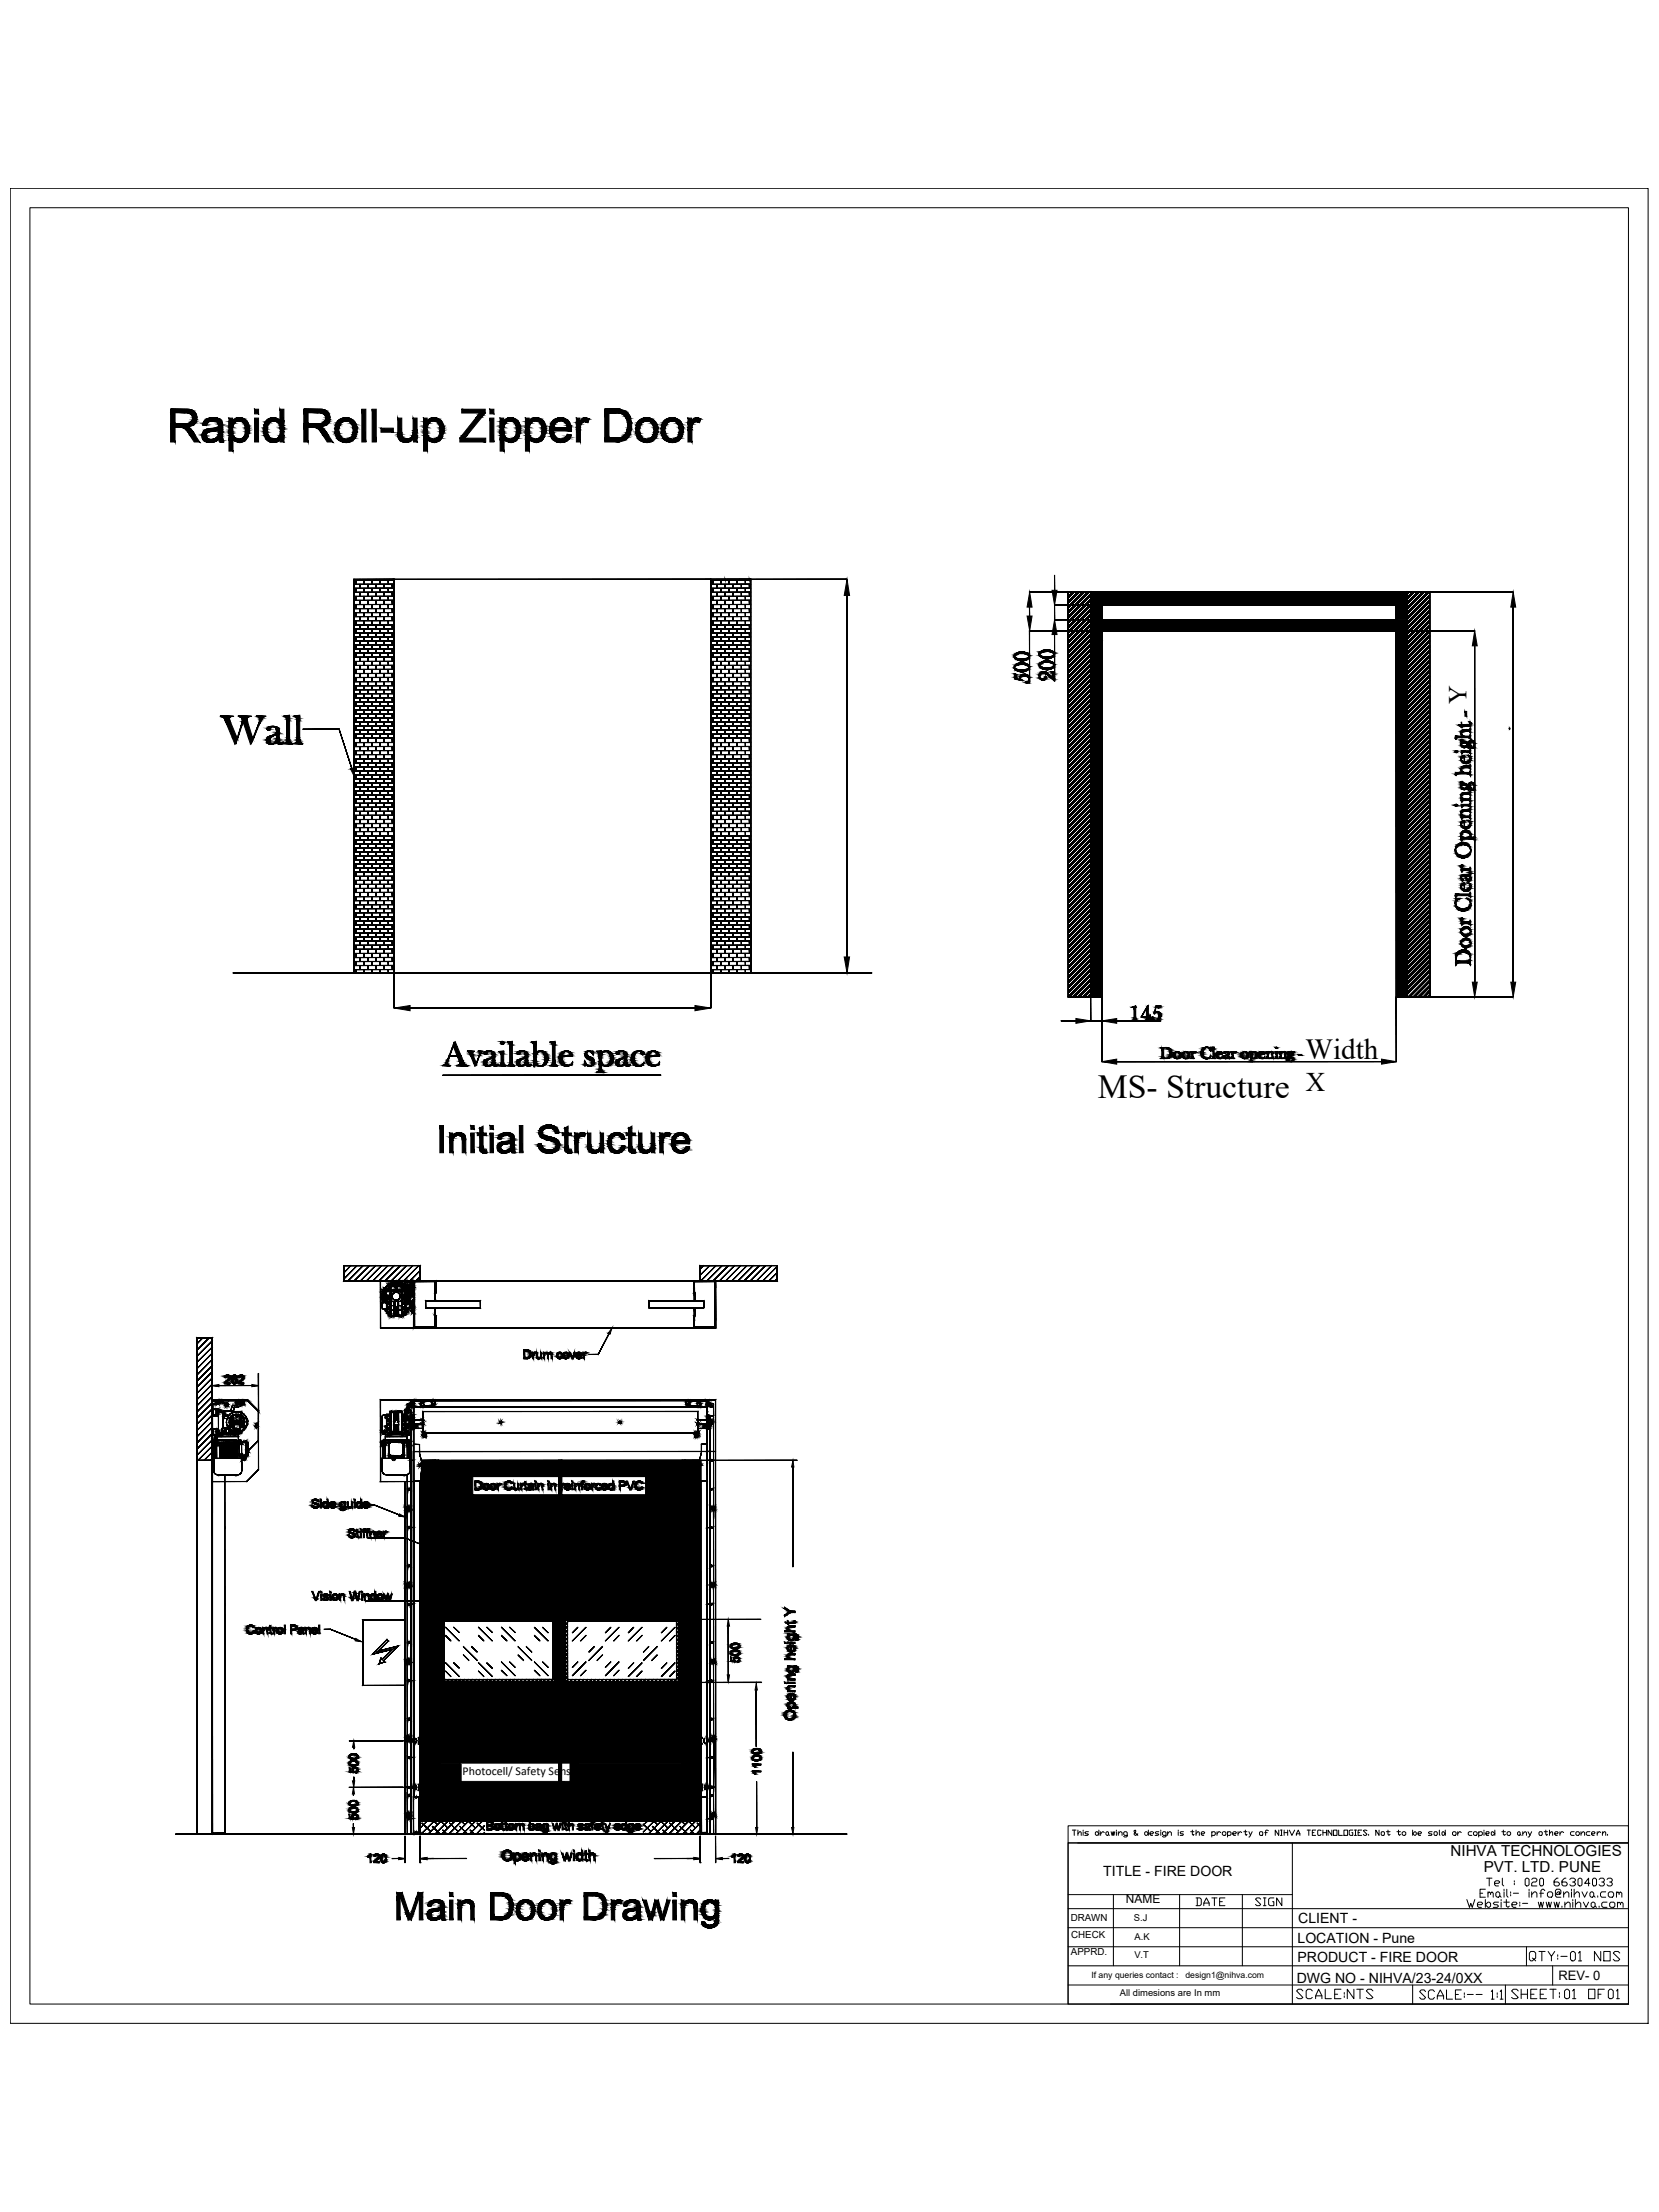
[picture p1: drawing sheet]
<svg xmlns="http://www.w3.org/2000/svg" width="914mm" height="1219mm" viewBox="0 0 914 1219" stroke-linecap="round" stroke-linejoin="round" font-family="sans-serif">
<defs><g id="words">
<text font-size="18.6" x="605" y="605">MS- Structure</text>
<text font-size="16.1" x="720" y="584">Width</text>
<text font-size="14.8" x="720" y="602">X</text>
<text font-size="14.2" x="808" y="388" transform="rotate(-90 808 388)">Y</text>
<g font-size="8.4">
<text x="799" y="1023">NIHVA TECHNOLOGIES</text>
<text x="818" y="1032">PVT. LTD. PUNE</text>
</g>
<g font-size="7.8">
<text x="608" y="1034">TITLE - FIRE DOOR</text>
<text x="716" y="1060">CLIENT -</text>
<text x="715" y="1071">LOCATION - Pune</text>
<text x="715" y="1081">PRODUCT - FIRE DOOR</text>
<text x="715" y="1093">DWG NO - NIHVA/23-24/0XX</text>
</g>
<text font-size="7.2" x="859" y="1092">REV- 0</text>
<g font-size="6.6">
<text x="255" y="978">Photocell/ Safety Sensor</text>
<text x="621" y="1049">NAME</text>
</g>
<g font-size="5.4">
<text x="590" y="1059">DRAWN</text>
<text x="590" y="1068">CHECK</text>
<text x="590" y="1078">APPRD.</text>
</g>
<g font-size="5.2">
<text x="625" y="1059">S.J</text>
<text x="625" y="1069">A.K</text>
<text x="625" y="1079">V.T</text>
<text x="617" y="1100">All dimesions are In mm</text>
</g>
<g font-size="4.8">
<text x="602" y="1090">If any queries contact :</text>
<text x="653" y="1090">design1@nihva.com</text>
</g>
</g></defs>
<!-- layer: H -->
<g fill="#000" stroke="#000" stroke-width=".55">
<path d="M96 233l6 1zM99 236h5zM104 233h4l-1 1zM102 228h6zM112 234h2zM113 232h4zM113 237h7zM128 232h3zM128 232h4zM170 233l6 1zM176 234h5zM173 236h4z"/>
<path d="M176 228h5zM186 232h5zM235 232h3zM236 232h3zM278 232h2zM278 232h3zM292 232h2zM292 232h3zM305 236h10zM305 232h4zM313 239l2 1zM323 233h1z"/>
<path d="M340 228h1zM341 228h5zM352 232h5zM366 232h5zM385 233h1zM114 244h4zM117 242h3zM118 242h3zM130 243h5l-2 1zM149 244h3zM151 242h3zM189 244h3z"/>
<path d="M222 244h3zM225 242h3zM226 242h2zM237 243h5l-1 1zM279 243h5l-1 1zM293 243h5l-1 1zM307 243h5zM336 241l4 1zM355 244h3zM369 244h3zM467 319l1 9h-3zM566 340h3l-1 8z"/>
<path d="M568 326l1 9h-3zM580 325h3l-2 8zM834 326l1 9h-2zM573 360h1zM576 358h1zM581 342l2 8h-3zM813 348l1 8h-2zM559 372v1zM559 367h1zM559 361h1zM560 367h1zM560 361h1z"/>
<path d="M563 375h1zM562 373h1zM563 370h1zM563 364h1zM563 373h1zM566 369h1zM566 363h1zM573 366h1zM574 375h1zM574 375h2zM576 374h1zM579 370h1z"/>
<path d="M580 367h1zM580 361h1zM125 398h2l4 9zM134 398h3l2 9zM143 399h-1zM143 398h1zM156 395l4-1v1zM162 395l3-1v1zM148 410h2zM150 410h1zM151 410h1zM150 401h2z"/>
<path d="M151 405h1zM155 410h1zM802 415h1zM802 414h1zM802 407h1zM805 410v1zM806 407v1zM806 405v1zM805 403h1zM806 409v1zM806 406h1zM806 417h1z"/>
<path d="M806 409h1zM807 412h1zM807 411h1zM808 411h1zM809 412h1zM809 419h1zM810 419h1zM810 409h1zM811 412h1zM802 427h1zM805 439h1zM805 423h1z"/>
<path d="M805 438h1zM806 433h1zM807 435h1zM807 434h1zM808 434h1zM809 435h1zM810 437h1zM811 435h1zM802 444h1zM802 443h1zM805 448h1zM805 441h1z"/>
<path d="M805 447h1zM807 456v1zM806 453h1zM806 451h1zM806 441h1zM806 452h1zM807 458h1zM810 455h1zM810 446h1zM805 477h1zM805 464h3zM809 462h1z"/>
<path d="M809 471h1zM803 496l-1 1zM802 494h1zM803 496h1zM802 495h3zM805 488h1zM805 480h1zM805 483h1zM806 485v1zM806 485h1zM806 488h1zM806 487h1z"/>
<path d="M808 495h1zM809 483h1zM810 496v1zM806 482h4zM810 497l1 1zM809 500h1zM809 490h1zM810 490h1zM804 502h5h-2zM805 519h1zM805 512h1zM805 506h1z"/>
<path d="M806 518v1zM806 518h1zM806 512h1zM807 517h2zM807 511h2zM809 515h1zM811 513v1zM465 527h3l-1 9zM802 531h1zM806 524h2zM809 521h1zM810 528v1z"/>
<path d="M810 521h1zM624 555h1zM625 555h1zM633 554v2h-1zM639 555h1zM637 555h3zM812 541h2l-1 8zM833 541h2l-1 8zM251 574l1 3h-2zM270 579h1zM276 574h1zM275 580l3-1z"/>
<path d="M280 574h2zM288 579h1zM293 574h3zM296 580h1zM298 579h2zM303 574h3zM310 580h1zM311 579h1zM326 580h1zM330 580h2zM329 579h2h1zM332 580h1z"/>
<path d="M333 579h1zM342 579h2zM352 579h2zM358 580h1zM359 579h1zM629 560h4zM633 560h1zM635 561h1zM637 562h1zM638 562h1zM639 561h1zM648 580h1z"/>
<path d="M652 580h1zM656 580h1zM663 578h1zM668 577h1zM671 580h1zM675 580h1zM679 580h1zM689 580h1zM694 580h1zM698 580h1zM703 580h1zM705 580h1z"/>
<path d="M710 580h1zM712 580h1zM247 583v1zM259 582h2l1 4zM264 581h1zM267 587h3zM268 588h2zM269 584h1zM270 587h1zM270 583h1zM272 587h2zM286 587h2z"/>
<path d="M288 587h1zM288 583h1zM290 587h2zM293 587h-1zM295 587h2zM309 582h1zM311 588h3zM314 587h1zM315 586v1zM322 587h1zM323 580v1zM323 580h1z"/>
<path d="M323 587h1zM325 587h1zM326 587h1zM333 587h1zM333 588h3zM340 587h2zM342 587h1zM344 587h2zM350 587h3zM350 587h4zM354 581h1zM353 587h1z"/>
<path d="M356 582h2zM359 588h3zM362 587h1zM649 583h1zM650 583h1zM652 581h1zM654 583h1zM655 583h-1zM655 582v1zM655 582h1zM665 583h1zM671 580v1z"/>
<path d="M671 583h2zM675 583h1zM675 582h1zM686 583h1zM687 583h1zM690 583h1zM691 583h1zM694 581v1zM694 581h1zM695 583h1zM710 583h1zM711 582h1z"/>
<path d="M712 581v1zM712 581h1zM712 585h1zM249 626h3zM250 626h2zM264 622l2-1v1zM267 636h1zM274 628h2zM276 630h6zM276 635h4zM278 634h4zM279 634h3z"/>
<path d="M298 622h4zM297 630h1zM300 635h5zM303 634h5zM306 624l2 1zM311 622l2-1v1zM321 626h1zM326 635h3zM328 634h3zM329 634h2zM342 628h2zM343 631l2 1z"/>
<path d="M340 626h4zM346 622l2-1v1zM349 636h1zM354 635h3zM357 634h2zM368 626h1zM372 629h8zM373 635h4zM371 626h4zM378 632h2zM124 759h1zM126 759h1z"/>
<path d="M128 758h1zM128 759h1zM129 760h1zM131 759h1zM133 759h1zM134 760h-1zM290 745h2zM291 748h1zM294 746h1zM294 746v1zM294 745h1zM297 748h1z"/>
<path d="M300 746h1zM301 746h1zM302 746v1zM302 746h1zM303 745h1zM307 748h2zM309 746h1zM311 748h1zM311 746h1zM315 748h1zM318 748h1zM318 747h3z"/>
<path d="M318 746v1zM318 746h1zM320 748h1zM322 746h1zM322 745h1zM129 762h1zM130 762h1zM131 762h1zM132 762h1zM233 808h7zM233 807h7zM263 817h2z"/>
<path d="M267 818v1zM267 818h1zM270 818h1zM271 818h1zM275 818h1zM279 817h1zM282 817v1zM280 817h2zM287 818h2zM288 818h1zM289 817h1zM291 819h1z"/>
<path d="M292 818h1zM297 818h1zM298 818h1zM304 818h1zM305 818h1zM310 818h1zM312 819h2zM312 818h1zM317 818h1zM318 818h1zM321 817h1zM321 816h1z"/>
<path d="M322 818h1zM323 818h1zM327 818h1zM329 818v1h-1zM329 818h1zM332 819h3zM332 818v1zM332 818h1zM336 818v1zM336 818h1zM342 819h3zM343 817h2z"/>
<path d="M351 817h1zM353 817l1 1zM352 817h2zM353 820h1zM378 805h7zM378 807h7zM378 807l7 1zM378 808h7zM437 805l1 4h-2zM172 827h2zM174 831h1zM173 826h1z"/>
<path d="M175 830h1zM179 831h1zM182 831h1zM182 829h3zM184 830h1zM188 831v1zM188 828v1h-1zM188 828h1zM189 831h2zM190 832h1zM193 831h1zM197 828v1z"/>
<path d="M197 828h1zM198 831h1zM200 831h2zM201 829h2zM201 828h1zM202 830h1zM264 820h1zM265 820h1zM267 821h1zM268 821h1zM269 820h1zM270 821h2z"/>
<path d="M279 821h1zM291 821h1zM291 821h2zM292 821h1zM312 821h1zM323 821h1zM329 821h1zM331 820v1h-1zM332 821h1zM334 820h1zM337 821h1zM347 820v1z"/>
<path d="M348 820v1zM351 821h1zM192 843h2zM194 847h2zM193 843h1zM201 843h1zM203 843h1zM204 845h1zM204 845l1-1zM205 844h1zM208 847h1zM208 845h3z"/>
<path d="M208 844h1zM210 846h1zM209 847h1zM210 847h1zM212 845h1zM212 844h1zM178 879h1zM179 879h1zM183 879h1zM184 879h1zM189 878v1zM188 879h1z"/>
<path d="M196 877v1zM201 879h1zM202 879h1zM205 879h1zM208 879h1zM139 897h1zM138 896h2zM141 898h1zM141 898l1-1zM145 898h1zM145 898l1-1zM146 897h1z"/>
<path d="M151 898h1zM151 897h1zM153 898h1zM153 898l1-1zM161 898h3zM162 896h2zM164 898h1zM166 897h1zM166 898h1zM166 900h1zM169 898l1-1zM172 898l3 1z"/>
<path d="M172 898h1zM173 881h1zM174 899l1 1zM178 882h2zM183 882h2zM186 881h-1zM193 881h1zM197 881v1zM206 882h1zM206 881h1zM208 882h2zM208 880h1z"/>
<path d="M212 881h1zM214 881h1zM215 881h1zM242 892h2zM401 893l1 3h-1zM432 886l2 1h-2zM434 898h1zM434 889h2l-2 1zM438 894v1zM137 900h1zM141 900h1zM153 900h1z"/>
<path d="M165 901h1zM172 900h1zM403 916h2zM403 910v1zM403 910h1zM404 915h1zM405 914h-1zM405 913h1zM405 914h1zM404 909h2zM404 906h2zM407 910v1z"/>
<path d="M407 914h1zM434 914h1zM434 909l1 1zM435 901v1zM435 919h1zM435 901h1zM435 907h1zM438 918v1zM437 910h1zM439 903v1zM242 927h64zM401 923h1v4z"/>
<path d="M417 928v4h-1zM434 936h1zM434 931h1zM434 925h1zM435 931v1zM435 925v1zM435 929h1zM435 934h1zM435 938h2zM437 936h1zM439 921v1zM195 960l1 3h-2z"/>
<path d="M433 944h1zM435 940v1zM435 948h1zM193 977h2zM193 971h1zM194 970h2zM194 967h2zM195 974h1zM196 971h1zM196 968h1zM196 977h1zM196 973h1z"/>
<path d="M196 969h1zM197 968v1zM415 977h1zM415 973h1zM415 968v1zM415 968h1zM417 967h1zM416 968h2zM416 964h2zM419 968v1zM418 970h1zM418 966h1z"/>
<path d="M419 969h1zM419 966h1zM194 982h2l-1 3zM194 995h1zM195 985v4h-1zM194 996h2zM194 992h2zM196 997h1zM196 993l1 1zM196 998h1zM196 995h1zM192 1002h3z"/>
<path d="M194 1007h1v4zM194 1000v1zM194 1001h1zM196 1003h1zM197 1000v1zM196 1002h1zM269 1006h2zM271 1005h1zM273 1008h1zM273 1006h1zM274 1009h1zM274 1008h1z"/>
<path d="M275 1008h1zM280 1008h2zM281 1005h1zM282 1008h1zM286 1006h1zM285 1005h1zM287 1005h1zM292 1006v1zM292 1006h1zM293 1009h1zM292 1008h1zM293 1005h1z"/>
<path d="M293 1008h1zM294 1008h1zM295 1006h1zM296 1009h1zM297 1005h1zM297 1008h1zM299 1009h1zM300 1010h1zM300 1005h1zM301 1008h1zM301 1006h1zM305 1007l1 1z"/>
<path d="M307 1005v1zM307 1007l1 1zM311 1004h1zM314 1005h1zM319 1008h1zM319 1006h1zM319 1005h1zM320 1009h1zM322 1006h1zM323 1009h1zM324 1008h1zM327 1004h1z"/>
<path d="M328 1008h1zM328 1007h3zM328 1006h1zM330 1008h1zM334 1008h1v1zM334 1010h1zM335 1008h1zM339 1008h1zM339 1007h3zM339 1006h1zM341 1008h1zM343 1006h1z"/>
<path d="M344 1008h1zM343 1005h1zM346 1009h1zM347 1010h1zM347 1005h1zM348 1008h1zM349 1009h-1zM348 1006h1zM350 1008h2zM350 1007h3zM350 1006h1zM352 1008h1z"/>
<path d="M416 1007h2l-1 4zM436 1007h2l-1 4zM203 1023h1zM206 1023h1zM208 1022h1zM212 1026h1zM278 1020h2zM278 1021h1zM279 1026h2zM284 1022h1zM285 1026h1zM288 1025h2z"/>
<path d="M288 1023h1zM288 1022h1zM291 1024h1zM293 1022h1zM294 1021h1zM299 1022h1zM300 1021h1zM303 1026h1zM304 1022h1zM305 1025h2zM305 1022h1zM310 1024h1v1z"/>
<path d="M313 1024l1 1zM313 1021v1zM318 1022h1zM319 1025h2zM320 1022h1zM325 1022h1zM326 1021h1zM403 1023h1zM403 1023h2zM407 1023h1zM408 1025h1zM409 1024v1h-1z"/>
<path d="M409 1022h1zM409 1024h1zM411 1022h1zM412 1027h1zM412 1026h1zM222 1043v2h-1zM224 1055h2v1zM233 1043v3h-2zM236 1050h2zM237 1053h6zM237 1058h4zM240 1057h3z"/>
<path d="M254 1049h2zM254 1048l3 1zM257 1047h1zM272 1056h9zM276 1045h5zM287 1058h5zM299 1058h5zM313 1049h1zM324 1056h9zM327 1045h6zM341 1049h1zM344 1050h2z"/>
<path d="M345 1053h6zM345 1058h4zM348 1057h3zM356 1054h2l1 2zM363 1054h2v2zM363 1047l1 3h-2zM377 1049h2zM377 1048l3 1zM380 1047h1zM387 1059h2zM388 1048l3 1zM390 1058h2z"/>
<path d="M391 1049h3zM394 1057h2zM387 1061h4zM390 1063h3z"/>
<path d="M94 228l2 5v-5zM94 228l2 5h-2z"/>
<path d="M94 233l13 1zM94 233l13 1z"/>
<path d="M94 236l2 8v-8zM94 236l2 8h-2z"/>
<path d="M94 235h7zM94 235l5 1z"/>
<path d="M102 234h1zM102 234h1z"/>
<path d="M94 226h11zM94 226h11z"/>
<path d="M100 236h4zM100 236h4z"/>
<path d="M100 236h4zM100 236h4z"/>
<path d="M101 236h3zM101 236h3z"/>
<path d="M103 234h4l-3-1zM103 234h4z"/>
<path d="M101 236h4zM101 236h4z"/>
<path d="M101 236h4zM101 236h4z"/>
<path d="M94 226h12zM94 226h12h-12z"/>
<path d="M94 235h11zM94 235h7z"/>
<path d="M102 236h3zM102 236h3z"/>
<path d="M102 236l4 1-1-1zM102 236l4 1h-4z"/>
<path d="M102 237l4 1v-1zM102 237l4 1h-3z"/>
<path d="M94 226l13 1-1-1zM94 226l13 1h-13z"/>
<path d="M103 238h4h-1zM103 238h4h-3z"/>
<path d="M104 238h3zM104 238h3z"/>
<path d="M94 234l11 1 2-1zM94 234l11 1h-11z"/>
<path d="M104 238l3 1v-1zM104 238l3 1h-3z"/>
<path d="M104 239h3zM104 239h3h-3z"/>
<path d="M94 227h13zM94 227h13z"/>
<path d="M104 239l4 1-1-1zM104 239l4 1h-3z"/>
<path d="M94 227h13zM94 227l8 1z"/>
<path d="M94 234h13zM94 234h13h-13z"/>
<path d="M105 240l5 4-2-4zM105 240l5 4h-3z"/>
<path d="M103 228h5zM103 228h5z"/>
<path d="M104 228h4zM104 228h4z"/>
<path d="M104 228h4zM104 228h4z"/>
<path d="M104 233h4zM104 233h4z"/>
<path d="M105 228h3zM105 228h3z"/>
<path d="M105 232l3 1v-1zM104 233l1-1 3 1z"/>
<path d="M105 228l3 1zM105 228l3 1z"/>
<path d="M106 229h2zM106 229h2h-2z"/>
<path d="M106 229l3 1-1-1zM106 229l3 1h-3z"/>
<path d="M106 232h2zM106 232h2h-3z"/>
<path d="M106 231h2zM106 231l2 1z"/>
<path d="M106 230h3zM106 230h3z"/>
<path d="M106 230l2 1 1-1zM106 230l2 1h-2z"/>
<path d="M106 230h3zM106 230h3h-3z"/>
<path d="M112 234h2zM112 234h2z"/>
<path d="M111 239l3 1v-1zM111 239l3 1h-3z"/>
<path d="M111 239h3zM111 239h3z"/>
<path d="M112 239h2zM112 239h2z"/>
<path d="M112 239h2zM112 239h2z"/>
<path d="M112 233l2 1v-1zM112 233l2 1h-2z"/>
<path d="M112 233h3zM112 233h2z"/>
<path d="M112 233h3zM112 233h3z"/>
<path d="M112 232h3zM112 232l3 1z"/>
<path d="M112 238l2 1 1-1zM112 238l2 1h-2z"/>
<path d="M113 232h3zM113 232h2z"/>
<path d="M113 232h4zM113 232h3z"/>
<path d="M112 238h3h3zM112 238h3h-3z"/>
<path d="M116 230h3zM116 230h3z"/>
<path d="M112 237h7zM112 237l6 1z"/>
<path d="M116 230h4zM115 230h5z"/>
<path d="M113 237h7zM112 237h7z"/>
<path d="M113 237h7zM113 237h7z"/>
<path d="M115 230l6 1zM114 231h7z"/>
<path d="M113 237h7zM113 237h7z"/>
<path d="M113 237h7zM113 237h7z"/>
<path d="M114 231h7zM114 231h7z"/>
<path d="M114 231h8zM113 231h9z"/>
<path d="M113 231l9 1zM113 232h9z"/>
<path d="M113 232h9zM113 232h9z"/>
<path d="M113 232h9zM113 232h9z"/>
<path d="M113 232h9zM113 232h9z"/>
<path d="M118 232h4zM118 232h4z"/>
<path d="M119 232l3 1v-1zM119 232l3 1z"/>
<path d="M120 233h3zM120 233h3z"/>
<path d="M120 233h3zM120 233h3z"/>
<path d="M120 233l3 1v-1zM120 233l3 1h-3z"/>
<path d="M120 234h3zM120 234h3z"/>
<path d="M120 234h3zM120 234h3h-3z"/>
<path d="M120 234h3zM120 234h3z"/>
<path d="M120 234l3 1zM120 234l3 1z"/>
<path d="M120 235h3zM120 235h3z"/>
<path d="M120 235h3zM120 235h3z"/>
<path d="M120 240l3 1v-1zM120 240l3 1h-3z"/>
<path d="M120 235h3zM120 235h3z"/>
<path d="M120 235l3 1v-1zM119 236l1-1 3 1z"/>
<path d="M119 236h4zM115 236h4h4z"/>
<path d="M115 236l8 1zM114 237h9z"/>
<path d="M120 238h3zM120 238h3h-3z"/>
<path d="M120 238l3 2v-2zM120 238l3 2h-3z"/>
<path d="M114 237h9zM113 237h10z"/>
<path d="M113 237h10zM113 237h10z"/>
<path d="M120 237l3 1v-1zM120 237l3 1h-3z"/>
<path d="M126 237l2 1v-1zM126 237l2 1h-2z"/>
<path d="M126 230l2 2v-2zM126 230l2 2h-2z"/>
<path d="M126 232h4zM126 232h4z"/>
<path d="M126 236l2 1v-1zM126 236l2 1h-2z"/>
<path d="M126 237h2zM126 237h2z"/>
<path d="M126 238h2zM126 238h2h-2z"/>
<path d="M126 238l2 1v-1zM126 238l2 1h-2z"/>
<path d="M128 232h3zM128 232h3z"/>
<path d="M126 239l3 1-1-1zM126 239l3 1h-3z"/>
<path d="M126 235l2 1v-1zM126 235l2 1h-2z"/>
<path d="M126 235h2zM126 235h2h-2z"/>
<path d="M126 234l2 1 1-1zM126 234l2 1h-2z"/>
<path d="M126 234h3zM126 234h3h-3z"/>
<path d="M126 234h3zM126 234h3z"/>
<path d="M126 233h3zM126 233l3 1z"/>
<path d="M126 233h3h1zM126 233h3h-3z"/>
<path d="M126 232h4zM126 232l4 1z"/>
<path d="M128 232h4zM128 232h3z"/>
<path d="M131 230h2zM131 230h2z"/>
<path d="M131 230h2zM130 230h3z"/>
<path d="M130 230l4 1zM130 231h4z"/>
<path d="M130 231h5zM130 231h5z"/>
<path d="M130 231h5zM129 231h6z"/>
<path d="M129 231h6zM129 231h6z"/>
<path d="M129 231l7 1-1-1zM129 231l7 1h-8z"/>
<path d="M128 232h8zM128 232h8z"/>
<path d="M132 232h4zM132 232h4z"/>
<path d="M132 232h4zM132 232h4z"/>
<path d="M133 232h3zM133 232h3z"/>
<path d="M133 232l4 1-1-1zM133 232l4 1h-3z"/>
<path d="M134 233h3zM134 233h3z"/>
<path d="M134 233l3 1v-1zM134 233l3 1h-2z"/>
<path d="M135 234l3 1-1-1zM135 234l3 1h-3z"/>
<path d="M135 239l2 2v-2zM135 239l2 2h-3z"/>
<path d="M135 235l3 1v-1zM135 235l3 1h-3z"/>
<path d="M135 236h3zM135 236h3h-3z"/>
<path d="M135 236l3 1v-1zM135 236l3 1h-3z"/>
<path d="M135 237l3 1v-1zM135 237l3 1h-3z"/>
<path d="M135 238l2 1 1-1zM135 238l2 1h-2z"/>
<path d="M140 230l3 14v-14zM140 230l3 14h-3z"/>
<path d="M140 226l3 2v-2zM140 226l3 2h-3z"/>
<path d="M145 236h2zM145 236h2h-2z"/>
<path d="M145 236l2 2v-2zM145 236l2 2h-2z"/>
<path d="M145 238h2zM145 238h2z"/>
<path d="M145 238h2zM145 238h2h-2z"/>
<path d="M145 238h2zM145 238h2z"/>
<path d="M145 238l3 1zM145 238l3 1z"/>
<path d="M145 239l3 1v-1zM145 239l3 1h-2z"/>
<path d="M146 234l1 2 1-2zM146 234l1 2h-2z"/>
<path d="M146 240h2zM146 240h2z"/>
<path d="M146 234h2zM146 234h2z"/>
<path d="M146 233l2 1 1-1zM146 233l2 1h-2z"/>
<path d="M146 232l3 1v-1zM146 232l3 1h-3z"/>
<path d="M146 232h4zM146 232h3z"/>
<path d="M147 232h3zM147 232h3z"/>
<path d="M147 232h3zM147 232h3z"/>
<path d="M150 230h2zM149 230h3z"/>
<path d="M149 230h3zM149 230h3z"/>
<path d="M149 230l4 1zM149 231h4z"/>
<path d="M149 231h4zM148 231h5z"/>
<path d="M148 231h6zM148 231h6z"/>
<path d="M148 231l6 1zM147 232h7z"/>
<path d="M147 232h7zM147 232h7z"/>
<path d="M147 232h7zM147 232h7h-7z"/>
<path d="M147 232h7zM147 232h4z"/>
<path d="M154 226l2 6v-6zM154 226l2 6h-2z"/>
<path d="M154 232h2zM151 232h5z"/>
<path d="M151 232h5zM151 232h5z"/>
<path d="M152 232h4zM152 232h4z"/>
<path d="M152 232l4 1v-1zM152 232l4 1h-3z"/>
<path d="M153 233l3 1v-1zM153 233l3 1h-2z"/>
<path d="M154 234l2 2v-2zM154 234l2 2h-2z"/>
<path d="M154 236h2zM154 236h2h-2z"/>
<path d="M154 236l2 1v-1zM154 236l2 1h-2z"/>
<path d="M154 237l2 1v-1zM154 237l2 1h-2z"/>
<path d="M154 238l2 2v-2zM154 238l2 2h-2z"/>
<path d="M167 228l3 5v-5zM167 228l3 5h-3z"/>
<path d="M167 233l14 1zM167 233l14 1z"/>
<path d="M167 236l3 8v-8zM167 236l3 8h-3z"/>
<path d="M167 235h8zM167 235l6 1z"/>
<path d="M176 234h5zM176 234h5z"/>
<path d="M167 226h11zM167 226h11z"/>
<path d="M173 236h4zM173 236h4z"/>
<path d="M174 236h3zM174 236h3z"/>
<path d="M174 236h4zM174 236h4z"/>
<path d="M175 236h3zM175 236h3z"/>
<path d="M175 236h3zM175 236h3z"/>
<path d="M167 226h12zM167 226h12h-12z"/>
<path d="M167 235h11zM167 235h8z"/>
<path d="M175 236h3zM175 236h3z"/>
<path d="M175 236l4 1-1-1zM175 236l4 1h-3z"/>
<path d="M176 237l3 1v-1zM176 237l3 1h-3z"/>
<path d="M167 226l13 1-1-1zM167 226l13 1h-13z"/>
<path d="M176 238h4h-1zM176 238h4h-3z"/>
<path d="M177 238h3zM177 238h3z"/>
<path d="M167 234l11 1 2-1zM167 234l11 1h-11z"/>
<path d="M177 238l3 1v-1zM177 238l3 1h-3z"/>
<path d="M177 239h4h-1zM177 239h4h-3z"/>
<path d="M167 227h14zM167 227h14z"/>
<path d="M178 239l3 1v-1zM178 239l3 1h-3z"/>
<path d="M167 227h14zM167 227l9 1z"/>
<path d="M167 234h13h1zM167 234h13h-13z"/>
<path d="M178 240l5 4-2-4zM178 240l5 4h-3z"/>
<path d="M177 228h4zM177 228h4z"/>
<path d="M177 228h4zM177 228h4z"/>
<path d="M177 228h4zM177 228h4z"/>
<path d="M178 233l3 1v-1zM176 234l2-1 3 1z"/>
<path d="M178 233h3zM178 233h3z"/>
<path d="M178 228h4zM178 228h4z"/>
<path d="M178 228l4 1zM178 228l4 1z"/>
<path d="M179 232l2 1 1-1zM178 233l1-1 2 1z"/>
<path d="M179 229h3zM179 229h3h-3z"/>
<path d="M179 229l3 1v-1zM179 229l3 1h-3z"/>
<path d="M179 232h3zM179 232h3h-3z"/>
<path d="M179 230h3zM179 230h3z"/>
<path d="M179 230l3 1v-1zM179 230l3 1h-3z"/>
<path d="M179 231h3zM179 231l3 1z"/>
<path d="M179 230h3zM179 230h3h-3z"/>
<path d="M185 236l2 2v-2zM185 236l2 2h-2z"/>
<path d="M185 238l2 1v-1zM185 238l2 1h-2z"/>
<path d="M185 236h2zM185 236h2h-2z"/>
<path d="M185 239l2 1v-1zM185 239l2 1h-2z"/>
<path d="M185 235l2 1v-1zM185 235l2 1h-2z"/>
<path d="M185 240l3 1-1-1zM185 240l3 1h-3z"/>
<path d="M185 234l2 1 1-1zM185 234l2 1h-2z"/>
<path d="M185 233l3 1v-1zM185 233l3 1h-3z"/>
<path d="M186 233h3zM186 233h2z"/>
<path d="M186 232h3zM186 232l3 1h-3z"/>
<path d="M186 232h3zM186 232h3z"/>
<path d="M186 232h4zM186 232h3z"/>
<path d="M186 232h4zM186 232h4z"/>
<path d="M190 230h2zM190 230h2z"/>
<path d="M190 230h2zM189 230h3z"/>
<path d="M189 230l4 1zM189 231h4z"/>
<path d="M189 231h5zM188 231h1h5z"/>
<path d="M188 231h6zM187 231h7z"/>
<path d="M187 231l8 1zM187 232h8z"/>
<path d="M187 232h8zM187 232h8h-9z"/>
<path d="M186 232h9zM186 232h9z"/>
<path d="M191 232h4zM191 232h4z"/>
<path d="M192 232h3zM192 232h3z"/>
<path d="M192 232l4 1zM192 232l4 1z"/>
<path d="M193 233h3zM193 233h3h-3z"/>
<path d="M193 233h3zM193 233h3z"/>
<path d="M194 233l2 1v-1zM194 233l2 1h-2z"/>
<path d="M194 234l3 1-1-1zM194 234l3 1h-3z"/>
<path d="M194 240l2 1v-1zM194 240l2 1h-2z"/>
<path d="M194 235l3 1zM194 235l3 1z"/>
<path d="M194 236h3zM194 236h3h-2z"/>
<path d="M195 236l2 2v-2zM195 236l2 2h-2z"/>
<path d="M195 238h2zM195 238h2h-3z"/>
<path d="M194 238l2 2 1-2zM194 238l2 2h-2z"/>
<path d="M199 226l3 18v-18zM199 226l3 18h-3z"/>
<path d="M205 226l2 18v-18zM205 226l2 18h-2z"/>
<path d="M210 236l7 2v-2zM210 236l7 2h-7z"/>
<path d="M219 230l2 8v-8zM219 230l2 8h-2z"/>
<path d="M219 238l2 1zM219 238l2 1z"/>
<path d="M219 239h2zM219 239h2h-2z"/>
<path d="M219 239l3 1-1-1zM219 239l3 1h-3z"/>
<path d="M219 240h3zM219 240h3h-3z"/>
<path d="M228 230l2 7v-7zM228 230l2 7h-2z"/>
<path d="M228 237l2 2v-2zM228 237l2 2h-2z"/>
<path d="M228 239l2 1v-1zM228 239l2 1h-3z"/>
<path d="M233 237l2 1v-1zM233 237l2 1h-2z"/>
<path d="M233 230l2 2v-2zM233 230l2 2h-2z"/>
<path d="M233 232h5zM233 232h5z"/>
<path d="M233 236l2 1v-1zM233 236l2 1h-2z"/>
<path d="M233 237h2zM233 237h2z"/>
<path d="M233 238h2zM233 238h2h-2z"/>
<path d="M233 238l3 1-1-1zM233 238l3 1h-3z"/>
<path d="M235 232h3zM235 232h3z"/>
<path d="M233 235l2 1 1-1zM233 235l2 1h-2z"/>
<path d="M233 239l3 1v-1zM233 239l3 1h-3z"/>
<path d="M233 235h3zM233 235h3h-3z"/>
<path d="M233 234l3 1v-1zM233 234l3 1h-3z"/>
<path d="M233 234h3zM233 234h3h-3z"/>
<path d="M233 234h3zM233 234h3z"/>
<path d="M233 233h4zM233 233l3 1z"/>
<path d="M233 233h4zM233 233h4h-4z"/>
<path d="M233 232h5zM233 232l4 1z"/>
<path d="M236 232h3zM236 232h2z"/>
<path d="M238 230h2zM238 230h2z"/>
<path d="M238 230h2zM238 230h2z"/>
<path d="M238 230l3 1zM237 231h4z"/>
<path d="M237 231h5zM237 231h5z"/>
<path d="M237 231h5zM236 231h6z"/>
<path d="M236 231h6zM236 231h6z"/>
<path d="M236 231l7 1-1-1zM236 231l7 1h-7z"/>
<path d="M236 232h7zM236 232h7z"/>
<path d="M239 232h4zM239 232h4z"/>
<path d="M239 232h4zM239 232h4z"/>
<path d="M240 232h3zM240 232h3z"/>
<path d="M240 232l4 1-1-1zM240 232l4 1h-3z"/>
<path d="M241 233h3zM241 233h3z"/>
<path d="M242 233l2 1v-1zM242 233l2 1h-2z"/>
<path d="M242 234l3 1-1-1zM242 234l3 1h-3z"/>
<path d="M242 239l2 2 1-2zM242 239l2 2h-2z"/>
<path d="M242 235l3 1v-1zM242 235l3 1h-3z"/>
<path d="M242 236h3zM242 236h3h-3z"/>
<path d="M242 236l3 1v-1zM242 236l3 1h-2z"/>
<path d="M243 237l2 1v-1zM243 237l2 1h-3z"/>
<path d="M242 238l3 1v-1zM242 238l3 1h-3z"/>
<path d="M263 230l-6 10 9-10zM263 230l-6 10h-3z"/>
<path d="M263 229l3 1 1-1zM263 229l3 1h-3z"/>
<path d="M264 228l3 1v-1zM264 228l3 1h-4z"/>
<path d="M254 226l13 2v-2zM254 226l13 2h-13z"/>
<path d="M265 228h2zM264 228h3z"/>
<path d="M270 230l2 14v-14zM270 230l2 14h-2z"/>
<path d="M270 226l2 2v-2zM270 226l2 2h-2z"/>
<path d="M276 237l2 1v-1zM276 237l2 1h-2z"/>
<path d="M276 230l2 2v-2zM276 230l2 2h-2z"/>
<path d="M276 232h4zM276 232h4z"/>
<path d="M276 236l2 1v-1zM276 236l2 1h-2z"/>
<path d="M276 237h2zM276 237h2z"/>
<path d="M276 238h2zM276 238h2h-2z"/>
<path d="M276 238l2 1v-1zM276 238l2 1h-2z"/>
<path d="M278 232h2zM278 232h2z"/>
<path d="M276 239l2 1v-1zM276 239l2 1h-2z"/>
<path d="M276 235l2 1v-1zM276 235l2 1h-2z"/>
<path d="M276 235h2zM276 235h2h-2z"/>
<path d="M276 234l2 1v-1zM276 234l2 1h-2z"/>
<path d="M276 234h2zM276 234h2h-2z"/>
<path d="M276 234h2zM276 234h2z"/>
<path d="M276 233h3zM276 233l2 1z"/>
<path d="M276 233h3zM276 233h3h-3z"/>
<path d="M276 232h4zM276 232l3 1z"/>
<path d="M278 232h3zM278 232h2z"/>
<path d="M281 230h1zM280 230h2z"/>
<path d="M280 230h3zM280 230h3z"/>
<path d="M280 230l3 1zM280 231h3z"/>
<path d="M280 231h4zM279 231h5z"/>
<path d="M279 231h5zM279 231h5z"/>
<path d="M279 231h6zM278 231h7z"/>
<path d="M278 231l7 1v-1zM278 231l7 1h-7z"/>
<path d="M278 232h7zM278 232h7z"/>
<path d="M281 232h4zM281 232h4z"/>
<path d="M282 232h4zM282 232h4z"/>
<path d="M282 232h4zM282 232h4z"/>
<path d="M283 232l3 1v-1zM283 232l3 1h-2z"/>
<path d="M284 233h2zM284 233h2z"/>
<path d="M284 233l3 1-1-1zM284 233l3 1h-3z"/>
<path d="M284 234l3 1v-1zM284 234l3 1h-2z"/>
<path d="M285 239l1 2 1-2zM285 239l1 2h-2z"/>
<path d="M285 235l2 1v-1zM285 235l2 1h-2z"/>
<path d="M285 236h2zM285 236h2h-2z"/>
<path d="M285 236l2 1v-1zM285 236l2 1h-2z"/>
<path d="M285 237l2 1v-1zM285 237l2 1h-2z"/>
<path d="M285 238l2 1v-1zM285 238l2 1h-2z"/>
<path d="M290 237l2 1v-1zM290 237l2 1h-2z"/>
<path d="M290 230l2 2v-2zM290 230l2 2h-2z"/>
<path d="M290 232h4zM290 232h4z"/>
<path d="M290 236l2 1v-1zM290 236l2 1h-2z"/>
<path d="M290 237h2zM290 237h2z"/>
<path d="M290 238h2zM290 238h2h-2z"/>
<path d="M290 238l2 1v-1zM290 238l2 1h-2z"/>
<path d="M292 232h2zM292 232h2z"/>
<path d="M290 235l2 1v-1zM290 235l2 1h-2z"/>
<path d="M290 239l2 1v-1zM290 239l2 1h-2z"/>
<path d="M290 235h2zM290 235h2h-2z"/>
<path d="M290 234l2 1v-1zM290 234l2 1h-2z"/>
<path d="M290 234h2zM290 234h2h-2z"/>
<path d="M290 234h2zM290 234h2z"/>
<path d="M290 233h3zM290 233l2 1z"/>
<path d="M290 233h3zM290 233h3h-3z"/>
<path d="M290 232h4zM290 232l3 1z"/>
<path d="M292 232h3zM292 232h2z"/>
<path d="M295 230h1zM294 230h2z"/>
<path d="M294 230h3zM294 230h3z"/>
<path d="M294 230l3 1zM294 231h3z"/>
<path d="M294 231h4zM293 231h5z"/>
<path d="M293 231h6zM292 231h7z"/>
<path d="M292 231h7zM292 231h7z"/>
<path d="M292 231l7 1v-1zM292 231l7 1h-7z"/>
<path d="M292 232h7zM292 232h7z"/>
<path d="M295 232h5zM295 232h5z"/>
<path d="M296 232h4zM296 232h4z"/>
<path d="M296 232h4zM296 232h4z"/>
<path d="M297 232l3 1v-1zM297 232l3 1h-2z"/>
<path d="M298 233h2zM298 233h2z"/>
<path d="M298 233l3 1-1-1zM298 233l3 1h-3z"/>
<path d="M298 234l3 1v-1zM298 234l3 1h-2z"/>
<path d="M299 239l1 2 1-2zM299 239l1 2h-2z"/>
<path d="M299 235l2 1v-1zM299 235l2 1h-2z"/>
<path d="M299 236h2zM299 236h2h-2z"/>
<path d="M299 236l2 1v-1zM299 236l2 1h-2z"/>
<path d="M299 237l2 1v-1zM299 237l2 1h-2z"/>
<path d="M299 238l2 1v-1zM299 238l2 1h-2z"/>
<path d="M303 238h2zM303 238h2h-2z"/>
<path d="M303 238l2 1v-1zM303 238l2 1h-2z"/>
<path d="M303 239h2zM303 239h2z"/>
<path d="M303 236h2zM303 236h2z"/>
<path d="M303 236h12zM303 236h12z"/>
<path d="M303 239l3 1-1-1zM303 239l3 1h-2z"/>
<path d="M303 235l2 1v-1zM303 235l2 1h-2z"/>
<path d="M303 234l2 1 1-1zM303 234l2 1h-2z"/>
<path d="M304 234h2zM304 234h2z"/>
<path d="M304 233l2 1 1-1zM304 233l2 1h-2z"/>
<path d="M304 233h3zM304 233h3z"/>
<path d="M304 232h4zM304 232l3 1z"/>
<path d="M305 232h4zM305 232h3z"/>
<path d="M309 230h1zM308 230h2z"/>
<path d="M308 230h2zM307 230h3z"/>
<path d="M307 230h4zM307 230h4z"/>
<path d="M307 230l5 1-1-1zM306 231l1-1 5 1z"/>
<path d="M306 231h7zM305 231h8z"/>
<path d="M305 231l8 1zM305 232h8z"/>
<path d="M305 232h8zM305 232h8h-8z"/>
<path d="M310 232l4 1-1-1zM310 232l4 1z"/>
<path d="M311 233h3zM311 233h3z"/>
<path d="M311 233h3zM311 233h3h-2z"/>
<path d="M312 233l3 1-1-1zM312 233l3 1h-3z"/>
<path d="M312 234l3 1zM312 234l3 1z"/>
<path d="M312 235h3zM312 235h3h-2z"/>
<path d="M312 240h3zM312 240h3z"/>
<path d="M313 235h2zM313 235h2z"/>
<path d="M313 235l2 1v-1zM313 235l2 1h-2z"/>
<path d="M313 240h2zM313 240h2z"/>
<path d="M303 236l12 1v-1zM303 236l12 1h-12z"/>
<path d="M303 237l12 1v-1zM303 237l12 1h-12z"/>
<path d="M318 230l2 3v-3zM318 230l2 3h-2z"/>
<path d="M318 236l2 1v-1zM318 236l2 1h-2z"/>
<path d="M318 237l2 7v-7zM318 237l2 7h-2z"/>
<path d="M318 234l2 2v-2zM318 234l2 2h-2z"/>
<path d="M318 233l2 1 1-1zM318 233l2 1h-2z"/>
<path d="M318 233h3zM318 233h3z"/>
<path d="M318 233h4zM318 233h3z"/>
<path d="M322 230h1zM322 230h1z"/>
<path d="M322 230l2 1zM321 231h3z"/>
<path d="M323 233h1zM323 233h1z"/>
<path d="M321 231h4zM321 231h4z"/>
<path d="M320 232l4 1v-1zM320 232l4 1h-4z"/>
<path d="M320 231l4 1 1-1zM320 231l4 1h-4z"/>
<path d="M321 231h4zM320 231h1h4z"/>
<path d="M333 228l3 13v-13zM333 228l3 13h-3z"/>
<path d="M333 226h9zM333 226h9z"/>
<path d="M333 226h11h-2zM333 226h11h-11z"/>
<path d="M333 226l12 1-1-1zM333 226l12 1h-12z"/>
<path d="M333 227h13zM333 227h13z"/>
<path d="M333 227h13zM333 227l6 1z"/>
<path d="M341 228h5zM341 228h5z"/>
<path d="M342 228h4zM342 228h4z"/>
<path d="M343 228h3zM343 228h3z"/>
<path d="M343 228l4 1-1-1zM343 228l4 1h-3z"/>
<path d="M344 229l3 1v-1zM344 229l3 1h-3z"/>
<path d="M344 239l3 1v-1zM344 239l3 1h-3z"/>
<path d="M344 230h4h-1zM344 230h4h-3z"/>
<path d="M345 239h2h1zM345 239h2h-3z"/>
<path d="M345 230l3 3v-3zM345 230l3 3h-2z"/>
<path d="M346 237l2 2v-2zM346 237l2 2h-3z"/>
<path d="M346 236l2 1v-1zM346 236l2 1h-2z"/>
<path d="M346 233h2zM346 233h2z"/>
<path d="M346 233l2 3v-3zM346 233l2 3h-2z"/>
<path d="M350 236l3 2v-2zM350 236l3 2h-3z"/>
<path d="M350 238l3 1v-1zM350 238l3 1h-3z"/>
<path d="M350 236h3zM350 236h3h-3z"/>
<path d="M350 239l3 1v-1zM350 239l3 1h-2z"/>
<path d="M351 235l2 1v-1zM351 235l2 1h-3z"/>
<path d="M351 240l3 1-1-1zM351 240l3 1h-3z"/>
<path d="M351 234l2 1v-1zM351 234l2 1h-2z"/>
<path d="M351 233l2 1 1-1zM351 233l2 1h-2z"/>
<path d="M351 233h3zM351 233h3z"/>
<path d="M352 232h3zM352 232l2 1z"/>
<path d="M352 232h3zM352 232h3z"/>
<path d="M352 232h4zM352 232h3z"/>
<path d="M352 232h4zM352 232h4z"/>
<path d="M356 230h2zM355 230h3z"/>
<path d="M355 230h3zM355 230h3z"/>
<path d="M355 230l3 1zM354 231h4z"/>
<path d="M354 231h5zM353 231h1h5z"/>
<path d="M353 231h7zM353 231h7z"/>
<path d="M353 231l7 1zM352 232h8z"/>
<path d="M352 232h9zM352 232h9h-9z"/>
<path d="M352 232h9zM352 232h9z"/>
<path d="M357 232h4zM357 232h4z"/>
<path d="M358 232h3zM358 232h3z"/>
<path d="M358 232l3 1zM358 232l3 1z"/>
<path d="M358 233h4h-1zM358 233h4h-3z"/>
<path d="M359 233h3zM359 233h3z"/>
<path d="M359 233l3 1v-1zM359 233l3 1h-2z"/>
<path d="M360 234l3 1-1-1zM360 234l3 1h-3z"/>
<path d="M360 240l2 1v-1zM360 240l2 1h-3z"/>
<path d="M360 235l3 1zM360 235l3 1z"/>
<path d="M360 236h3zM360 236h3h-3z"/>
<path d="M360 236l3 2v-2zM360 236l3 2h-3z"/>
<path d="M360 238h3zM360 238h3h-3z"/>
<path d="M360 238l2 2 1-2zM360 238l2 2h-2z"/>
<path d="M364 236l3 2v-2zM364 236l3 2h-3z"/>
<path d="M364 238l3 1v-1zM364 238l3 1h-3z"/>
<path d="M364 236h3zM364 236h3h-3z"/>
<path d="M364 239l3 1v-1zM364 239l3 1h-2z"/>
<path d="M365 235l2 1v-1zM365 235l2 1h-3z"/>
<path d="M365 240l3 1-1-1zM365 240l3 1h-3z"/>
<path d="M365 234l2 1v-1zM365 234l2 1h-2z"/>
<path d="M365 233l2 1 1-1zM365 233l2 1h-2z"/>
<path d="M365 233h3zM365 233h3z"/>
<path d="M366 232h3zM365 233h3z"/>
<path d="M366 232h3zM366 232h3z"/>
<path d="M366 232h4zM366 232h3z"/>
<path d="M366 232h4zM366 232h4z"/>
<path d="M370 230h2zM369 230h3z"/>
<path d="M369 230h3zM369 230h3z"/>
<path d="M369 230l3 1zM368 231h4z"/>
<path d="M368 231h5zM367 231h1h5z"/>
<path d="M367 231h7zM367 231h7z"/>
<path d="M367 231l7 1zM366 232h8z"/>
<path d="M366 232h9zM366 232h9h-9z"/>
<path d="M366 232h9zM366 232h9z"/>
<path d="M371 232h4zM371 232h4z"/>
<path d="M372 232h3zM372 232h3z"/>
<path d="M372 232l3 1zM372 232l3 1z"/>
<path d="M373 233h3h-1zM373 233h3h-3z"/>
<path d="M373 233h3zM373 233h3z"/>
<path d="M373 233l3 1v-1zM373 233l3 1h-2z"/>
<path d="M374 234l3 1-1-1zM374 234l3 1h-3z"/>
<path d="M374 240l2 1v-1zM374 240l2 1h-3z"/>
<path d="M374 235l3 1zM374 235l3 1z"/>
<path d="M374 236h3zM374 236h3h-3z"/>
<path d="M374 236l3 2v-2zM374 236l3 2h-3z"/>
<path d="M374 238h3zM374 238h3h-3z"/>
<path d="M374 238l2 2 1-2zM374 238l2 2h-2z"/>
<path d="M379 230l2 3v-3zM379 230l2 3h-2z"/>
<path d="M379 236l2 1v-1zM379 236l2 1h-2z"/>
<path d="M379 237l2 7v-7zM379 237l2 7h-2z"/>
<path d="M379 234l2 2 1-2zM379 234l2 2h-2z"/>
<path d="M379 233l3 1v-1zM379 233l3 1h-3z"/>
<path d="M379 233h4zM379 233h3z"/>
<path d="M379 233h4zM379 233h4z"/>
<path d="M383 230h2zM383 230h2z"/>
<path d="M385 233h1zM385 233h1z"/>
<path d="M383 230l3 1zM383 231h3z"/>
<path d="M384 233h2zM384 233h2z"/>
<path d="M383 231h3zM382 231h4z"/>
<path d="M382 232l4 1v-1zM382 232l4 1h-5z"/>
<path d="M382 231l4 1v-1zM382 231l4 1h-4z"/>
<path d="M382 231h4zM382 231h4z"/>
<path d="M114 244h4zM114 244h4z"/>
<path d="M111 240l3 1v-1zM111 240l3 1h-3z"/>
<path d="M111 241h3zM111 241h3z"/>
<path d="M111 241h3zM111 241h3z"/>
<path d="M111 241h3zM111 241h3z"/>
<path d="M112 241l2 1zM112 241l2 1z"/>
<path d="M112 242h3zM112 242h3z"/>
<path d="M112 242h3zM112 242h3z"/>
<path d="M112 242h3zM112 242h3z"/>
<path d="M112 242h4zM112 242h4z"/>
<path d="M112 242h8zM112 242h8z"/>
<path d="M116 242h4zM116 242h4z"/>
<path d="M113 243h6zM113 243l5 1z"/>
<path d="M113 243h6zM113 243h6z"/>
<path d="M113 243h6zM113 243h6z"/>
<path d="M112 243h8zM112 243h7z"/>
<path d="M112 243h8zM112 243h8z"/>
<path d="M112 242h8zM112 242l8 1z"/>
<path d="M118 242h3zM117 242h3z"/>
<path d="M120 241h3zM119 241h1h3z"/>
<path d="M119 241h4zM119 241h4z"/>
<path d="M119 241l4 1zM118 242h5z"/>
<path d="M118 242h5zM118 242h5z"/>
<path d="M118 242h5zM118 242h5z"/>
<path d="M121 242h2zM121 242h2z"/>
<path d="M121 242l2 1v-1zM121 242l2 1h-2z"/>
<path d="M121 243h2zM121 243h2z"/>
<path d="M121 243h2zM121 243h2z"/>
<path d="M121 243h2zM121 243h2z"/>
<path d="M121 243l2 1zM121 243l2 1z"/>
<path d="M126 242l2 7v-7zM126 242l2 7h-2z"/>
<path d="M126 240l3 1v-1zM126 240l3 1h-3z"/>
<path d="M126 241l4 1-1-1zM126 241l4 1h-4z"/>
<path d="M130 243l3 1zM131 244h2z"/>
<path d="M126 242h5zM126 242h5z"/>
<path d="M126 242h5zM126 242h5z"/>
<path d="M126 242h6zM126 242h6z"/>
<path d="M126 242h6zM126 242h2z"/>
<path d="M129 243h6zM129 243h6z"/>
<path d="M129 243h6zM129 243h6h-6z"/>
<path d="M129 242h6zM129 242l6 1z"/>
<path d="M128 242h8zM128 242h7z"/>
<path d="M132 242h4zM128 242h8z"/>
<path d="M132 242h4zM132 242h4z"/>
<path d="M133 242h3zM132 242h4z"/>
<path d="M133 242h3zM133 242h3z"/>
<path d="M134 241l2 1v-1zM133 242l1-1 2 1z"/>
<path d="M134 241h3zM134 241h2z"/>
<path d="M134 241h3zM134 241h3z"/>
<path d="M146 240l3 1-1-1zM146 240l3 1h-3z"/>
<path d="M146 241l3 1v-1zM146 241l3 1h-2z"/>
<path d="M149 244h2zM150 244h1z"/>
<path d="M147 242h3zM147 242h3z"/>
<path d="M147 242h4zM147 242h4z"/>
<path d="M147 242h4zM147 242h4z"/>
<path d="M147 242h4zM147 242h4z"/>
<path d="M147 242h7zM147 242h7z"/>
<path d="M151 242h3zM151 242h3z"/>
<path d="M149 243h4zM149 243l3 1z"/>
<path d="M148 243h5zM148 243h5z"/>
<path d="M148 243h6zM148 243h5z"/>
<path d="M147 243h7zM147 243h7z"/>
<path d="M147 242h7zM147 242l7 1z"/>
<path d="M152 242h2zM151 242h3z"/>
<path d="M154 240l2 1v-1zM154 240l2 1h-2z"/>
<path d="M154 241h2zM154 241h2h-3z"/>
<path d="M153 241l3 1v-1zM152 242l1-1 3 1z"/>
<path d="M152 242h4zM152 242h4z"/>
<path d="M154 242l2 2v-2zM154 242l2 2h-2z"/>
<path d="M185 241h3zM185 241h3z"/>
<path d="M185 241h4h-1zM185 241h4h-3z"/>
<path d="M186 241l3 1zM186 241l3 1z"/>
<path d="M186 242h3zM186 242h3z"/>
<path d="M189 244h3zM190 244h2z"/>
<path d="M186 242h4zM186 242h4z"/>
<path d="M186 242h5zM186 242h5z"/>
<path d="M188 243h6zM188 243l4 1z"/>
<path d="M187 243h7zM187 243h7z"/>
<path d="M187 243h7h1zM187 243h7z"/>
<path d="M187 242h8zM187 242l8 1z"/>
<path d="M186 242h9zM186 242h9z"/>
<path d="M191 242h4zM191 242h4z"/>
<path d="M192 242h3zM191 242h4z"/>
<path d="M193 242h2zM192 242h3z"/>
<path d="M193 241l2 1 1-1zM193 242v-1l2 1z"/>
<path d="M193 241h3zM193 241h3z"/>
<path d="M194 241h2zM194 241h2h-3z"/>
<path d="M219 240l3 1v-1zM219 240l3 1h-3z"/>
<path d="M222 244h2zM223 244h1z"/>
<path d="M219 241h3zM219 241h3z"/>
<path d="M219 241l4 1zM219 241l4 1z"/>
<path d="M220 242h3zM220 242h3z"/>
<path d="M220 242h4zM220 242h4z"/>
<path d="M220 242h8zM220 242h8z"/>
<path d="M224 242h4zM224 242h4z"/>
<path d="M221 243h5zM221 243l4 1z"/>
<path d="M221 243h6zM221 243h5z"/>
<path d="M220 243h7zM220 243h7z"/>
<path d="M220 242h7zM220 242l7 1z"/>
<path d="M220 242h8zM220 242h7z"/>
<path d="M225 242h3zM225 242h3z"/>
<path d="M226 242h2zM225 242h3z"/>
<path d="M227 240l3 1v-1zM227 240l3 1h-3z"/>
<path d="M227 241h3zM226 241h4z"/>
<path d="M226 241h4zM226 241h4z"/>
<path d="M226 241l4 1zM226 241l4 1z"/>
<path d="M228 242l2 2v-2zM228 242l2 2h-2z"/>
<path d="M233 242l3 7v-7zM233 242l3 7h-3z"/>
<path d="M233 240l4 1-1-1zM233 240l4 1h-4z"/>
<path d="M233 241l4 1v-1zM233 241l4 1h-4z"/>
<path d="M237 243l4 1zM238 244h3z"/>
<path d="M233 242h5zM233 242h5z"/>
<path d="M233 242h6zM233 242h6z"/>
<path d="M233 242h6zM233 242h6z"/>
<path d="M233 242h6zM233 242h3z"/>
<path d="M237 243h5zM237 243h5z"/>
<path d="M236 243h6h1zM236 243h6h-5z"/>
<path d="M236 242h7zM236 242l7 1z"/>
<path d="M236 242h7zM236 242h7z"/>
<path d="M239 242h4zM236 242h7z"/>
<path d="M239 242h4zM239 242h4z"/>
<path d="M240 242h3zM239 242h4z"/>
<path d="M241 242h2zM240 242h3z"/>
<path d="M241 241l2 1 1-1zM241 242v-1l2 1z"/>
<path d="M241 241h3zM241 241h3z"/>
<path d="M242 241h2zM242 241h2z"/>
<path d="M253 241h3zM253 241h3z"/>
<path d="M254 240l2 1 1-1zM254 240l2 1h-3z"/>
<path d="M253 241l15 3v-3zM253 241l15 3h-15z"/>
<path d="M276 242l2 7v-7zM276 242l2 7h-2z"/>
<path d="M276 240l3 1-1-1zM276 240l3 1h-3z"/>
<path d="M276 241l4 1-1-1zM276 241l4 1h-4z"/>
<path d="M279 243l4 1zM280 244h3z"/>
<path d="M276 242h4zM276 242h4z"/>
<path d="M276 242h5zM276 242h5z"/>
<path d="M276 242h5zM276 242h5z"/>
<path d="M276 242h5zM276 242h2z"/>
<path d="M279 243h5zM279 243h5z"/>
<path d="M278 243h6h1zM278 243h6h-5z"/>
<path d="M278 242h7zM278 242l7 1z"/>
<path d="M278 242h7zM278 242h7z"/>
<path d="M281 242h4zM278 242h7z"/>
<path d="M282 242h3zM281 242h4z"/>
<path d="M282 242h3zM282 242h3z"/>
<path d="M283 242h3zM282 242h3z"/>
<path d="M283 241l3 1v-1zM283 242v-1l3 1z"/>
<path d="M284 241h2zM284 241h2z"/>
<path d="M284 241h2zM284 241h2z"/>
<path d="M290 242l2 7v-7zM290 242l2 7h-2z"/>
<path d="M290 240l3 1-1-1zM290 240l3 1h-3z"/>
<path d="M290 241l4 1-1-1zM290 241l4 1h-4z"/>
<path d="M293 243l4 1zM294 244h3z"/>
<path d="M290 242h4zM290 242h4z"/>
<path d="M290 242h5zM290 242h5z"/>
<path d="M290 242h5zM290 242h5z"/>
<path d="M290 242h5zM290 242h2z"/>
<path d="M293 243h5zM293 243h5z"/>
<path d="M292 243h6h1zM292 243h6h-5z"/>
<path d="M292 242h7zM292 242l7 1z"/>
<path d="M292 242h7zM292 242h7z"/>
<path d="M295 242h4zM292 242h7z"/>
<path d="M296 242h3zM295 242h4z"/>
<path d="M296 242h3zM296 242h3z"/>
<path d="M297 242h3zM296 242h3z"/>
<path d="M297 241l3 1v-1zM297 242v-1l3 1z"/>
<path d="M298 241h2zM298 241h2z"/>
<path d="M298 241h2zM298 241h2z"/>
<path d="M304 240l2 1zM304 240l2 1z"/>
<path d="M304 241h3h-1zM304 241h3h-3z"/>
<path d="M307 243l4 1zM307 244h4z"/>
<path d="M304 241l4 1zM304 241l4 1z"/>
<path d="M304 242h4zM304 242h4z"/>
<path d="M304 242h5zM304 242h5z"/>
<path d="M306 243h6zM306 243h6z"/>
<path d="M305 243h8zM305 243h7z"/>
<path d="M305 242l8 1 1-1zM305 242l8 1h-8z"/>
<path d="M309 242h5zM305 242h9z"/>
<path d="M310 242h4zM309 242h5z"/>
<path d="M311 242h3zM310 242h4z"/>
<path d="M312 241l2 1v-1zM311 242l1-1 2 1z"/>
<path d="M312 241h2zM312 241h2h-2z"/>
<path d="M312 240l2 1 1-1zM312 240l2 1h-2z"/>
<path d="M312 240h3zM312 240h3z"/>
<path d="M333 241l13 1zM333 241l13 1z"/>
<path d="M333 243l8 1 3-1zM333 243l8 1h-8z"/>
<path d="M333 242l11 1 1-1zM333 242l11 1h-11z"/>
<path d="M333 242h13zM333 242h12z"/>
<path d="M342 241h4zM341 242h5z"/>
<path d="M343 241h3zM342 241h1h3z"/>
<path d="M343 241h3zM343 241h3z"/>
<path d="M344 240l2 1 1-1zM343 241l1-1 2 1z"/>
<path d="M351 241h3zM351 241h3z"/>
<path d="M351 241h3zM351 241h3h-2z"/>
<path d="M352 241l3 1zM352 241l3 1z"/>
<path d="M352 242h3zM352 242h3z"/>
<path d="M355 244h3zM355 244h3z"/>
<path d="M352 242h4zM352 242h4z"/>
<path d="M352 242h4zM352 242h4z"/>
<path d="M354 243h5zM354 243l4 1z"/>
<path d="M353 243h7zM353 243h6z"/>
<path d="M353 243h7zM353 243h7z"/>
<path d="M352 242h8zM352 242l8 1z"/>
<path d="M352 242h9zM352 242h8z"/>
<path d="M357 242h4zM357 242h4z"/>
<path d="M357 242h4zM357 242h4z"/>
<path d="M358 242h3zM357 242h4z"/>
<path d="M359 241l2 1 1-1zM358 242l1-1 2 1z"/>
<path d="M359 241h3zM359 241h3z"/>
<path d="M359 241h3zM359 241h3h-3z"/>
<path d="M365 241h3zM365 241h3z"/>
<path d="M365 241h3zM365 241h3h-3z"/>
<path d="M365 241l4 1zM365 241l4 1z"/>
<path d="M366 242h3zM366 242h3z"/>
<path d="M369 244h3zM369 244h3z"/>
<path d="M366 242h4zM366 242h4z"/>
<path d="M366 242h4zM366 242h4z"/>
<path d="M368 243h5zM368 243l4 1z"/>
<path d="M367 243h7zM367 243h6z"/>
<path d="M367 243h7zM367 243h7z"/>
<path d="M366 242h8zM366 242l8 1z"/>
<path d="M366 242h9zM366 242h8z"/>
<path d="M371 242h4zM371 242h4z"/>
<path d="M371 242h4zM371 242h4z"/>
<path d="M372 242h3zM371 242h4z"/>
<path d="M373 241l2 1 1-1zM372 242l1-1 2 1z"/>
<path d="M373 241h3zM373 241h3z"/>
<path d="M373 241h3zM373 241h3h-3z"/>
<path d="M601 333l6 9v-9zM601 333l6 9h-6z"/>
<path d="M601 326l175 7v-7zM601 326l175 7h-175z"/>
<path d="M770 333l6 9v-9zM770 333l6 9h-6z"/>
<path d="M563 359h1zM563 359h1z"/>
<path d="M563 359h1zM562 359h2z"/>
<path d="M562 359h2zM562 359h2z"/>
<path d="M562 359h3zM562 359h3z"/>
<path d="M562 359l3 1zM561 360h4z"/>
<path d="M561 360h4zM561 360h4z"/>
<path d="M561 360h4zM561 360h4z"/>
<path d="M561 360h5zM561 360h5z"/>
<path d="M561 360h5zM561 360h5z"/>
<path d="M561 360h5zM561 360h5z"/>
<path d="M573 360h1zM573 360h1z"/>
<path d="M573 359h2zM573 359l1 1z"/>
<path d="M574 359h1zM574 359h1z"/>
<path d="M574 359h1zM574 359h1z"/>
<path d="M576 358h2zM576 358h2z"/>
<path d="M576 358h2zM575 358h3z"/>
<path d="M574 359h4zM574 359h1z"/>
<path d="M575 358h4zM575 358h4z"/>
<path d="M575 358h4zM575 358h4z"/>
<path d="M575 358l4 1zM575 358l4 1z"/>
<path d="M575 359h5zM574 359h6z"/>
<path d="M574 359h6zM574 359h6z"/>
<path d="M574 359h6zM574 359h6z"/>
<path d="M574 359h6zM574 359h6z"/>
<path d="M578 359h2zM578 359h2z"/>
<path d="M579 359l2 1zM579 359l2 1z"/>
<path d="M580 360h1zM580 360h1z"/>
<path d="M580 360h1zM580 360h1z"/>
<path d="M580 360h1zM580 360h1z"/>
<path d="M601 342l6 6v-6zM601 342l6 6h-6z"/>
<path d="M601 348l6 5v-5zM601 348l6 5h-6z"/>
<path d="M601 353l6 196v-196zM601 353l6 196h-6z"/>
<path d="M607 342l163 6v-6zM607 342l163 6h-163z"/>
<path d="M770 342l6 5v-5zM770 342l6 5h-6z"/>
<path d="M770 347l6 1v-1zM770 347l6 1h-6z"/>
<path d="M770 348l6 201v-201zM770 348l6 201h-6z"/>
<path d="M559 368l1 1zM559 368l1 1z"/>
<path d="M559 362h1zM559 362h1z"/>
<path d="M559 369h1zM559 369h1z"/>
<path d="M559 362l1 1zM559 362l1 1z"/>
<path d="M559 372h1zM559 372h1z"/>
<path d="M559 369h1zM559 369h1z"/>
<path d="M559 363h1zM559 363h1z"/>
<path d="M559 372l1 1v-1zM559 372l1 1h-1z"/>
<path d="M559 373h1zM559 373h1z"/>
<path d="M559 373h1zM559 373h1z"/>
<path d="M559 373h1zM559 373h1z"/>
<path d="M559 373l1 1zM559 373l1 1z"/>
<path d="M559 374h1zM559 374h1h-1z"/>
<path d="M559 374l3 1zM559 374l3 1z"/>
<path d="M559 361h1zM559 361h1z"/>
<path d="M559 369h2zM559 369h2z"/>
<path d="M559 363h2zM559 363h2z"/>
<path d="M560 373v1zM560 373v1z"/>
<path d="M559 367h1zM559 367h1z"/>
<path d="M560 369h1zM560 369h1z"/>
<path d="M560 363h1zM560 363h1z"/>
<path d="M560 369h2zM560 369h2z"/>
<path d="M560 363h1zM560 363h1z"/>
<path d="M560 360h1zM560 360l1 1z"/>
<path d="M560 366h1zM560 366l1 1z"/>
<path d="M560 363h2zM560 363h2z"/>
<path d="M560 360h1zM560 360h1z"/>
<path d="M560 366h2zM560 366h1z"/>
<path d="M560 360h2zM560 360h1z"/>
<path d="M560 369h2zM560 369h2z"/>
<path d="M560 363h2zM560 363h2z"/>
<path d="M562 373v1zM562 373v1z"/>
<path d="M561 375h2zM561 375h2z"/>
<path d="M563 375h1zM563 375h1z"/>
<path d="M562 373h1zM562 373h1z"/>
<path d="M562 375h1zM562 375h1z"/>
<path d="M562 373h1zM562 373h1z"/>
<path d="M563 365h1zM562 365h2z"/>
<path d="M562 373h1zM562 373h1z"/>
<path d="M562 365h2zM562 365h2z"/>
<path d="M562 370h2zM562 370h2z"/>
<path d="M562 365h3zM562 365h3z"/>
<path d="M562 364h2zM562 364h2z"/>
<path d="M560 366h4zM560 366h2z"/>
<path d="M562 370h3zM562 370h2z"/>
<path d="M562 364h3zM562 364h2z"/>
<path d="M562 365l3 1zM561 366h4z"/>
<path d="M564 372h2zM563 372h3z"/>
<path d="M562 364h3zM562 364h3z"/>
<path d="M562 370h3zM562 370h3z"/>
<path d="M561 370h4zM561 370h4z"/>
<path d="M561 364h4zM561 364h4z"/>
<path d="M561 370h4zM561 370h4z"/>
<path d="M561 366h4zM561 366h4z"/>
<path d="M561 364h4zM561 364h4z"/>
<path d="M561 366h5zM561 366h5z"/>
<path d="M561 370h5zM561 370h4z"/>
<path d="M561 364h5zM561 364h4z"/>
<path d="M563 372h3zM563 372h3z"/>
<path d="M561 370h5zM561 370h5z"/>
<path d="M561 366h5zM561 366h5z"/>
<path d="M561 364h5zM561 364h5z"/>
<path d="M561 364h5zM561 364h5z"/>
<path d="M561 370h5zM561 370h5z"/>
<path d="M563 372h3zM563 372h3z"/>
<path d="M561 366h5zM560 366h6z"/>
<path d="M563 372h3zM563 372h3z"/>
<path d="M563 372h3zM563 372h3z"/>
<path d="M560 366h6zM560 366h6z"/>
<path d="M560 369h6zM560 369l6 1z"/>
<path d="M560 363h6zM560 363l6 1z"/>
<path d="M560 366h6zM560 366h6z"/>
<path d="M560 360h6zM560 360h6z"/>
<path d="M563 372h3zM563 372h3z"/>
<path d="M560 369h6zM560 369h6z"/>
<path d="M565 369h1zM564 369h2z"/>
<path d="M564 366h3zM564 366h3z"/>
<path d="M560 363h6zM560 363h6z"/>
<path d="M560 360h7zM560 360h7z"/>
<path d="M565 376h1zM565 376h1z"/>
<path d="M563 372h4zM563 372h4z"/>
<path d="M565 366l2 1zM565 366l2 1z"/>
<path d="M564 360l3 1zM564 360l3 1z"/>
<path d="M563 372l4 1zM563 372l4 1z"/>
<path d="M565 373h2zM565 373h2z"/>
<path d="M565 376h2zM565 376h1z"/>
<path d="M566 373h1zM566 373h1z"/>
<path d="M566 361h1zM566 361h1z"/>
<path d="M565 376h2zM565 376h2z"/>
<path d="M566 373h1zM566 373h1z"/>
<path d="M566 369h1zM565 369h1z"/>
<path d="M566 367h1zM566 367h1z"/>
<path d="M566 363h1zM565 363h1z"/>
<path d="M565 376h2zM565 376h2z"/>
<path d="M566 373h1zM566 373h1z"/>
<path d="M566 367h1zM566 367h1z"/>
<path d="M566 361h1zM566 361h1z"/>
<path d="M565 376h2zM565 376h2z"/>
<path d="M567 375v1zM566 376h1z"/>
<path d="M566 376h1zM565 376h2z"/>
<path d="M567 373v1zM567 373v1z"/>
<path d="M567 374v1zM567 374v1z"/>
<path d="M573 374h1zM573 374h1z"/>
<path d="M573 367h1zM573 367h1z"/>
<path d="M573 361l1 1zM573 361l1 1z"/>
<path d="M573 367l1 1zM573 367l1 1z"/>
<path d="M573 374h1zM573 374h1z"/>
<path d="M573 374h1zM573 374h1z"/>
<path d="M573 371h1zM573 371v1z"/>
<path d="M573 368h1zM573 368h1z"/>
<path d="M573 362h1zM573 362h1z"/>
<path d="M573 374h1zM573 374h1z"/>
<path d="M573 366h1zM573 366h1z"/>
<path d="M574 374h1zM574 374h1z"/>
<path d="M573 371h1zM573 371h1z"/>
<path d="M573 368h2zM573 368h2z"/>
<path d="M573 362h2zM573 362h2z"/>
<path d="M573 365h2zM573 365l1 1z"/>
<path d="M573 368h2zM573 368h2z"/>
<path d="M574 362h1zM574 362h1z"/>
<path d="M574 365h1zM574 365h1z"/>
<path d="M574 368h2zM574 368h2z"/>
<path d="M575 370h1zM574 370h2z"/>
<path d="M574 365h1zM574 365h1z"/>
<path d="M574 362h2zM574 362h2z"/>
<path d="M574 365h1zM574 365h1z"/>
<path d="M574 368h2zM574 368h2z"/>
<path d="M574 370h2zM574 370h2z"/>
<path d="M574 375h2zM574 375h2z"/>
<path d="M574 375h2zM574 375h2z"/>
<path d="M574 374h2zM574 374l2 1z"/>
<path d="M574 370h2zM574 370h2z"/>
<path d="M575 374h1zM575 374h1z"/>
<path d="M575 374h1zM575 374h1z"/>
<path d="M574 370l3 1zM574 371h3z"/>
<path d="M576 373l1 1zM576 373l1 1z"/>
<path d="M574 371h3zM574 371h3z"/>
<path d="M574 371h3zM574 371h3z"/>
<path d="M574 371h3zM574 371h3z"/>
<path d="M573 371h4zM573 371h4z"/>
<path d="M575 371h3zM575 371h3z"/>
<path d="M576 371l2 1v-1zM576 371l2 1z"/>
<path d="M577 364h1zM576 364h2z"/>
<path d="M576 369h2zM576 369h2z"/>
<path d="M576 363h2zM576 363h2z"/>
<path d="M576 364h2zM575 364h3z"/>
<path d="M576 369h2zM576 369h2z"/>
<path d="M576 363h2zM576 363h2z"/>
<path d="M577 372h2zM577 372h2z"/>
<path d="M575 364h4zM575 364h4z"/>
<path d="M578 372l1 1zM578 372l1 1z"/>
<path d="M575 369h4zM575 369h4z"/>
<path d="M578 373h1zM578 373h1z"/>
<path d="M575 363h4zM575 363h4z"/>
<path d="M578 373h1zM578 373h1z"/>
<path d="M575 369h4zM575 369h4z"/>
<path d="M575 364l4 1zM575 365h4z"/>
<path d="M575 363h4zM575 363h4z"/>
<path d="M575 365h4zM575 365h4z"/>
<path d="M575 369h4zM575 369h4z"/>
<path d="M575 363h4zM575 363h4z"/>
<path d="M579 373h1zM579 373h1z"/>
<path d="M575 369h4zM575 369h4z"/>
<path d="M575 365h5zM574 365h6z"/>
<path d="M575 363h4zM575 363h4z"/>
<path d="M574 362h6zM574 362l5 1z"/>
<path d="M579 373l1 1zM579 373l1 1z"/>
<path d="M574 365h6zM574 365h6z"/>
<path d="M574 368h6zM574 368l5 1z"/>
<path d="M579 370h1zM579 370h1z"/>
<path d="M579 374h1zM579 374h1z"/>
<path d="M574 365h6zM574 365h6z"/>
<path d="M574 368h6zM574 368h6z"/>
<path d="M574 362h6zM574 362h6z"/>
<path d="M574 362h6zM574 362h6z"/>
<path d="M574 368h6zM574 368h6z"/>
<path d="M574 365h6zM574 365h6z"/>
<path d="M578 362h2zM577 362h3z"/>
<path d="M578 365l3 1zM578 365l3 1z"/>
<path d="M579 370h2zM579 370h2z"/>
<path d="M580 366h1zM580 366h1z"/>
<path d="M580 370l1 1zM580 370l1 1z"/>
<path d="M580 368h1zM578 368h2z"/>
<path d="M580 362h1zM578 362h2z"/>
<path d="M580 366h1zM580 366h1z"/>
<path d="M580 367h1zM580 368h1z"/>
<path d="M580 361h1zM580 362h1z"/>
<path d="M580 371h1zM580 371h1z"/>
<path d="M580 371h1zM580 371h1z"/>
<path d="M580 371h1zM580 371h1z"/>
<path d="M580 371h1zM580 371h1z"/>
<path d="M580 371l1 1zM580 371l1 1z"/>
<path d="M580 372h1zM580 372h1z"/>
<path d="M580 372l1 1v-1zM580 372l1 1h-1z"/>
<path d="M580 373l1 1v-1zM580 373l1 1h-1z"/>
<path d="M580 374h1zM580 374h1h-1z"/>
<path d="M580 374h1zM580 374h1z"/>
<path d="M580 374l1 1zM580 374l1 1z"/>
<path d="M125 398l3 9h3zM128 407h3l-2 3z"/>
<path d="M124 396h3zM124 396h3z"/>
<path d="M124 396l3 1v-1zM124 396l3 1h-3z"/>
<path d="M124 397h3zM124 397h3z"/>
<path d="M124 397h3zM124 397h3h-3z"/>
<path d="M123 396h4zM123 396h3z"/>
<path d="M123 396h4zM123 396h4z"/>
<path d="M123 395h4zM123 395l4 1z"/>
<path d="M123 395h4zM123 395h4z"/>
<path d="M124 397l3 1v-1zM124 397l3 1h-3z"/>
<path d="M124 398h3zM124 398h3z"/>
<path d="M123 395h4zM123 395h4z"/>
<path d="M124 398h3zM124 398h3z"/>
<path d="M122 395h5zM122 395h5z"/>
<path d="M121 395h7zM121 395h6z"/>
<path d="M121 395h8zM121 395h8z"/>
<path d="M133 399l-2 8 3-8zM133 399l-2 8z"/>
<path d="M133 399h1zM133 399h1h-1z"/>
<path d="M133 398l1 1zM133 398l1 1h-1z"/>
<path d="M134 398l3 9h2zM137 407h2l-1 3z"/>
<path d="M133 398h1zM133 398h1z"/>
<path d="M133 397h3zM133 397h3z"/>
<path d="M133 396h3zM133 396l3 1z"/>
<path d="M133 397h3zM133 397h3h-2z"/>
<path d="M133 396h3zM133 396h3z"/>
<path d="M133 396h3zM133 396h3z"/>
<path d="M133 396h3zM133 396h3z"/>
<path d="M134 397h2zM134 397h2z"/>
<path d="M134 397h2zM134 397h2z"/>
<path d="M133 397l4 1-1-1zM133 397l4 1h-4z"/>
<path d="M133 398h4zM133 398h1z"/>
<path d="M133 395h4zM133 395l3 1z"/>
<path d="M133 395h4zM133 395h4z"/>
<path d="M133 395h4zM133 395h4z"/>
<path d="M132 395h5zM132 395h5z"/>
<path d="M131 395h7zM131 395h6z"/>
<path d="M131 395h7zM131 395h7z"/>
<path d="M142 399l-2 8 3-8zM142 399l-2 8h-1z"/>
<path d="M143 398v1zM143 398v1z"/>
<path d="M143 398h1zM143 398h1z"/>
<path d="M143 397h1zM143 397h1z"/>
<path d="M143 397h1zM143 397l1 1z"/>
<path d="M143 397h1zM143 397h1z"/>
<path d="M143 397h1zM143 397h1z"/>
<path d="M143 396h1zM143 396l1 1z"/>
<path d="M143 396h1h1zM143 396h1z"/>
<path d="M143 396h2zM143 396h2z"/>
<path d="M143 396h2zM143 396h2z"/>
<path d="M143 395l2 1v-1zM143 395l2 1z"/>
<path d="M142 395h3zM142 395h3z"/>
<path d="M142 395h3zM142 395h3z"/>
<path d="M142 395h4zM142 395h3z"/>
<path d="M141 395h5zM141 395h5z"/>
<path d="M142 395h4zM142 395h4z"/>
<path d="M156 395h4zM156 395h4z"/>
<path d="M157 395h3zM157 395h3z"/>
<path d="M157 395h3zM157 395h3z"/>
<path d="M157 395l3 1v-1zM157 395l3 1h-2z"/>
<path d="M158 396l2 1v-1zM158 396l2 1h-2z"/>
<path d="M158 397h2zM158 397h2h-2z"/>
<path d="M158 397l2 10v-10zM158 397l2 10h-2z"/>
<path d="M162 395h3zM162 395h3z"/>
<path d="M162 395h3zM162 395h3z"/>
<path d="M163 395h2zM163 395h2z"/>
<path d="M163 395l2 1v-1zM163 395l2 1h-2z"/>
<path d="M163 396l2 1v-1zM163 396l2 1h-1z"/>
<path d="M164 397h1zM164 397h1h-1z"/>
<path d="M164 397l1 10v-10zM164 397l1 10h-1z"/>
<path d="M805 398l1 1zM805 398l1 1z"/>
<path d="M807 392l1 3v-3zM807 392l1 3h-1z"/>
<path d="M804 399l6 1zM804 399l6 1z"/>
<path d="M804 400h6zM804 400h6z"/>
<path d="M804 400h6zM804 400h6z"/>
<path d="M810 399l1 1zM810 399l1 1z"/>
<path d="M131 407l-1 3zM131 407l-1 3h-1z"/>
<path d="M139 407l-1 3 2-3zM139 407l-1 3z"/>
<path d="M148 410h2zM148 410h2z"/>
<path d="M148 402h1zM148 402v1z"/>
<path d="M147 402h2zM147 402h2z"/>
<path d="M147 408l2 1zM147 408l2 1h-2z"/>
<path d="M147 409h2zM147 409h2z"/>
<path d="M147 408h2zM147 408h2h-2z"/>
<path d="M147 407h2zM147 407l2 1z"/>
<path d="M147 409h2zM147 409h2z"/>
<path d="M147 409h2zM147 409h2z"/>
<path d="M147 402h2zM147 402h2z"/>
<path d="M147 402h2zM147 402h2z"/>
<path d="M147 407h2zM147 407h2z"/>
<path d="M147 402h2zM147 402h2z"/>
<path d="M147 407h2zM147 407h2z"/>
<path d="M147 401h2zM147 401l2 1z"/>
<path d="M147 409h2zM147 409h2z"/>
<path d="M147 409l2 1zM147 409l2 1z"/>
<path d="M147 407h2zM147 407h2z"/>
<path d="M147 407h2zM147 407h2z"/>
<path d="M147 401h2zM147 401h2z"/>
<path d="M147 407h2zM147 407h2z"/>
<path d="M148 406h1zM148 406l1 1z"/>
<path d="M148 410h2zM148 410h2z"/>
<path d="M148 401h2zM148 401h1h-2z"/>
<path d="M148 406h2zM148 406h1z"/>
<path d="M148 401h2zM148 401h2z"/>
<path d="M148 406h2zM148 406h2z"/>
<path d="M148 406h2zM148 406h2z"/>
<path d="M148 401h2zM148 401h2z"/>
<path d="M148 406h2zM148 406h2z"/>
<path d="M149 406h1zM148 406h2z"/>
<path d="M149 410h1zM149 410h1z"/>
<path d="M149 406h2zM149 406h1z"/>
<path d="M149 406h2zM149 406h2z"/>
<path d="M150 400h1zM149 400h2z"/>
<path d="M148 410h3zM148 410h2z"/>
<path d="M148 410h3zM148 410h3z"/>
<path d="M150 405h1zM149 406h2z"/>
<path d="M150 405h1zM150 405h1z"/>
<path d="M150 405h1zM150 405h1z"/>
<path d="M150 410h1zM148 410h3z"/>
<path d="M149 400h3zM149 400h3z"/>
<path d="M150 405h1zM150 405h1z"/>
<path d="M151 405h1zM150 405h1z"/>
<path d="M151 410h1zM151 410h1z"/>
<path d="M149 400h3zM148 401h2z"/>
<path d="M151 409h1zM151 410h1z"/>
<path d="M151 405h1zM151 405h1z"/>
<path d="M151 401h1zM151 401h1z"/>
<path d="M151 401h2zM151 401h2z"/>
<path d="M151 401h2zM151 401h2z"/>
<path d="M152 401h1zM152 401h1z"/>
<path d="M152 401h1zM152 401h1z"/>
<path d="M152 401h2zM152 401h2z"/>
<path d="M152 401l2 1zM152 401l2 1z"/>
<path d="M152 402h2zM152 402h2z"/>
<path d="M152 402h2zM152 402h2z"/>
<path d="M152 402h2zM152 402h2z"/>
<path d="M152 402h2zM152 402h2z"/>
<path d="M152 402l2 1zM152 402l2 1z"/>
<path d="M152 403l2 1v-1zM152 403l2 1h-2z"/>
<path d="M152 404h2zM152 404h2h-2z"/>
<path d="M152 404h2zM152 404h2z"/>
<path d="M152 404l2 1zM152 404l2 1z"/>
<path d="M152 405l2 2v-2zM152 405l2 2h-2z"/>
<path d="M152 407h2zM152 407h2z"/>
<path d="M152 407l2 1v-1zM152 407l2 1h-2z"/>
<path d="M152 408h2zM152 408h2z"/>
<path d="M152 408h2zM152 408h2h-2z"/>
<path d="M152 408l2 1zM152 408l2 1z"/>
<path d="M152 409h2zM152 409h2z"/>
<path d="M152 409h2zM152 409h2z"/>
<path d="M152 409h2zM152 409h2z"/>
<path d="M152 409h3zM152 409h3z"/>
<path d="M153 409l2 1zM153 409l2 1z"/>
<path d="M154 410h1zM154 410h1z"/>
<path d="M153 410h3zM153 410h2z"/>
<path d="M153 410h3zM153 410h3z"/>
<path d="M153 410h3zM153 410h3z"/>
<path d="M153 410h3zM153 410h3z"/>
<path d="M158 407l2 1v-1zM158 407l2 1h-2z"/>
<path d="M158 408h2zM158 408h2h-2z"/>
<path d="M158 408l2 1v-1zM158 408l2 1h-2z"/>
<path d="M158 409h2zM158 409h2z"/>
<path d="M158 409h2zM158 409h2z"/>
<path d="M158 409h2zM158 409h2z"/>
<path d="M158 409h2zM158 409h2z"/>
<path d="M157 409l3 1zM157 409l3 1z"/>
<path d="M157 410h4zM157 410h4z"/>
<path d="M157 410h4zM157 410h4z"/>
<path d="M157 410h4zM156 410h5z"/>
<path d="M156 410h5zM156 410h5z"/>
<path d="M164 407l1 1v-1zM164 407l1 1h-1z"/>
<path d="M164 408h1zM164 408h1h-1z"/>
<path d="M164 408l1 1v-1zM164 408l1 1h-2z"/>
<path d="M163 409h2zM163 409h2z"/>
<path d="M163 409h2zM163 409h2z"/>
<path d="M163 409h3zM163 409h3z"/>
<path d="M163 409h3zM163 409h3z"/>
<path d="M163 409l3 1zM163 409l3 1z"/>
<path d="M163 410h3zM163 410h3z"/>
<path d="M163 410h3zM162 410h4z"/>
<path d="M162 410h5zM162 410h5z"/>
<path d="M162 410h5zM162 410h5z"/>
<path d="M802 414h1zM802 414h1z"/>
<path d="M802 407h1zM802 407h1z"/>
<path d="M802 414h1zM802 414h1z"/>
<path d="M802 414l1 1zM802 414l1 1z"/>
<path d="M802 415h1zM802 415h1z"/>
<path d="M802 414h1zM802 414h1z"/>
<path d="M802 414h1zM802 414h1z"/>
<path d="M802 414h1zM802 414h1z"/>
<path d="M802 407h1zM802 407h1z"/>
<path d="M805 404h1zM805 404h1z"/>
<path d="M805 408l1 1zM805 408l1 1z"/>
<path d="M805 400l1 1zM805 400l1 1z"/>
<path d="M805 401h1zM805 401h1z"/>
<path d="M805 404h1zM805 404h1z"/>
<path d="M805 411h1zM805 411h1z"/>
<path d="M805 408h1zM805 408h1z"/>
<path d="M805 419l1 1zM805 419l1 1z"/>
<path d="M805 411h1zM805 411h1z"/>
<path d="M805 408h1zM805 408h1z"/>
<path d="M805 411h1zM805 411h1z"/>
<path d="M805 408h1zM805 408h1z"/>
<path d="M805 403h1zM805 403h1z"/>
<path d="M805 408h1zM805 408h1z"/>
<path d="M806 420h1zM806 420h1z"/>
<path d="M805 415h1zM805 415h1z"/>
<path d="M805 408h1zM805 408h1z"/>
<path d="M805 408h1zM805 408h1z"/>
<path d="M805 417h1zM805 417l1 1z"/>
<path d="M805 417h1zM805 417h1z"/>
<path d="M806 411h1zM806 411h1z"/>
<path d="M805 403h1zM805 403h1z"/>
<path d="M805 403h1zM805 403h1z"/>
<path d="M806 420h1zM806 420h1z"/>
<path d="M805 415h2zM805 415h1z"/>
<path d="M806 406h1zM806 406h1z"/>
<path d="M806 420h1zM806 420h1z"/>
<path d="M806 420h1zM806 420h1z"/>
<path d="M807 416v1zM806 417h1z"/>
<path d="M806 417h1zM806 417h1z"/>
<path d="M806 417h1zM806 417h1z"/>
<path d="M807 417v3zM807 417v3z"/>
<path d="M807 409h1zM806 409h2z"/>
<path d="M806 409h2zM806 409h2z"/>
<path d="M806 412h2zM806 412h2z"/>
<path d="M806 412h2zM806 412h2z"/>
<path d="M806 409h2zM806 409h2z"/>
<path d="M806 412h2zM806 412h2z"/>
<path d="M806 409h2zM806 409h2z"/>
<path d="M806 409h2zM806 409h2z"/>
<path d="M806 412h2zM806 412h2z"/>
<path d="M806 409h2zM806 409h2z"/>
<path d="M806 412h2zM806 412h2z"/>
<path d="M806 411h2zM806 411l2 1z"/>
<path d="M806 409h2zM806 409h2z"/>
<path d="M807 409h1zM807 409h1z"/>
<path d="M806 411h2zM806 411h2z"/>
<path d="M808 409v1zM808 409v1z"/>
<path d="M808 410h1zM808 410h1z"/>
<path d="M808 410h1zM808 410h1z"/>
<path d="M808 411h1zM808 411h1z"/>
<path d="M808 410h1zM808 410h1z"/>
<path d="M809 410v1zM809 410v1z"/>
<path d="M809 416h1zM809 416h1z"/>
<path d="M809 416l1 1zM809 416l1 1z"/>
<path d="M809 417h1zM809 417h1z"/>
<path d="M809 412h1zM809 412h1z"/>
<path d="M809 412h1zM809 412h1z"/>
<path d="M809 412h1zM809 412h1z"/>
<path d="M807 420h3zM807 420h3z"/>
<path d="M805 400h5zM805 400h5z"/>
<path d="M807 420h3zM807 420h3z"/>
<path d="M809 420h1zM808 420h2z"/>
<path d="M809 412h1zM809 412h1z"/>
<path d="M805 400h5zM805 400h5z"/>
<path d="M809 420h1zM809 420h1z"/>
<path d="M809 411h1zM809 411l1 1z"/>
<path d="M805 400h5zM805 400h5z"/>
<path d="M809 420h1zM809 420h1z"/>
<path d="M809 419h1zM809 419l1 1z"/>
<path d="M810 409v1zM810 409v1z"/>
<path d="M809 411h1zM809 411h1z"/>
<path d="M805 400h5zM805 400h5z"/>
<path d="M809 419h1zM809 419h1z"/>
<path d="M810 410v1zM810 410v1z"/>
<path d="M810 417l1 1zM810 417l1 1z"/>
<path d="M810 419h1zM810 419h1z"/>
<path d="M810 413l1 1zM810 414h1z"/>
<path d="M805 414l6 1v-1zM805 414l6 1h-6z"/>
<path d="M809 415h2zM809 415h2z"/>
<path d="M810 415h1zM810 415h1z"/>
<path d="M810 415h1zM810 415h1z"/>
<path d="M810 402h1zM810 402h1z"/>
<path d="M810 402h1zM810 402h1z"/>
<path d="M810 402h1zM810 402h1z"/>
<path d="M806 402h5zM806 402h5z"/>
<path d="M806 402l5 1zM806 403h5z"/>
<path d="M806 403h5zM806 403h5h-6z"/>
<path d="M805 403h6zM805 403h6z"/>
<path d="M810 403h1zM810 403h1z"/>
<path d="M810 403h1zM810 403h1z"/>
<path d="M810 403l1 1zM810 403l1 1z"/>
<path d="M810 405l1 1zM810 405l1 1h-1z"/>
<path d="M802 406l9 1v-1zM802 406l9 1h-9z"/>
<path d="M809 407h2zM809 407h2z"/>
<path d="M810 407h1zM810 407h1z"/>
<path d="M810 407h1zM810 407h1z"/>
<path d="M810 419h1zM810 419h1z"/>
<path d="M810 418h1zM810 418h1z"/>
<path d="M810 418h1zM810 418h1z"/>
<path d="M810 418l1 1zM810 418l1 1h-1z"/>
<path d="M810 419h1zM810 419h1z"/>
<path d="M810 409h1zM810 409h1z"/>
<path d="M810 409h1zM810 409h1z"/>
<path d="M810 411l1 1zM810 411l1 1z"/>
<path d="M810 412h1zM810 412h1z"/>
<path d="M810 412h1zM810 412h1z"/>
<path d="M811 412l1 1zM811 413h1z"/>
<path d="M810 409h1zM810 409h1z"/>
<path d="M810 412h1zM810 412h1z"/>
<path d="M810 412h1zM810 412h1z"/>
<path d="M810 409h1zM810 409h1z"/>
<path d="M811 408h1zM810 408h2z"/>
<path d="M810 408h2zM810 408h2z"/>
<path d="M811 412h1zM811 412h1z"/>
<path d="M811 412h1zM811 412h1z"/>
<path d="M810 408l2 1zM810 409h2z"/>
<path d="M810 409h2zM810 409h2z"/>
<path d="M811 409h1zM811 409h1z"/>
<path d="M812 409h1zM812 409h1z"/>
<path d="M812 409h1zM812 409h1z"/>
<path d="M813 410v1zM813 410v1z"/>
<path d="M193 424l2-1v1zM193 424l2 4v-4z"/>
<path d="M802 427h1zM802 427h1z"/>
<path d="M802 427h1zM802 427h1z"/>
<path d="M805 434h1zM805 434h1z"/>
<path d="M805 432h1zM805 432h1z"/>
<path d="M805 424h1zM805 424h1z"/>
<path d="M805 438h1zM805 438l1 1z"/>
<path d="M805 438h1zM805 438h1z"/>
<path d="M805 434h1zM805 434h1z"/>
<path d="M805 431h1zM805 431l1 1z"/>
<path d="M805 434h1zM805 434h1z"/>
<path d="M805 431h1zM805 431h1z"/>
<path d="M805 431h1zM805 431h1z"/>
<path d="M805 423h1zM805 423h1z"/>
<path d="M805 431h1zM805 431h1z"/>
<path d="M805 431h1zM805 431h1z"/>
<path d="M805 434h1zM805 434h1z"/>
<path d="M805 431h1zM805 431h1z"/>
<path d="M806 425v1zM806 425v1z"/>
<path d="M805 438h1zM805 438h1z"/>
<path d="M806 434h1zM806 434h1z"/>
<path d="M805 423h1zM805 423h1z"/>
<path d="M805 423h1zM805 423h1z"/>
<path d="M805 438h2zM805 438h1z"/>
<path d="M806 426h1zM806 426h1z"/>
<path d="M805 438h2zM805 438h2z"/>
<path d="M806 420l1 1zM806 420l1 1z"/>
<path d="M807 432h1zM806 432h2z"/>
<path d="M806 432h2zM806 432h2z"/>
<path d="M806 435h2zM806 435h2z"/>
<path d="M806 435h2zM806 435h2z"/>
<path d="M806 432h2zM806 432h2z"/>
<path d="M806 435h2zM806 435h2z"/>
<path d="M806 432h2zM806 432h2z"/>
<path d="M806 432h2zM806 432h2z"/>
<path d="M806 435h2zM806 435h2z"/>
<path d="M806 432h2zM806 432h2z"/>
<path d="M806 435h2zM806 435h2z"/>
<path d="M806 435h2zM806 435h2z"/>
<path d="M806 432l2 1zM806 432l2 1z"/>
<path d="M807 433h1zM807 433h1z"/>
<path d="M806 434h2zM806 434l2 1z"/>
<path d="M807 433h1zM807 433h1z"/>
<path d="M808 433h1zM808 433h1z"/>
<path d="M808 433h1zM808 433h1z"/>
<path d="M808 434h1zM808 434h1z"/>
<path d="M807 421h2zM807 421h2z"/>
<path d="M807 421h2zM807 421h2z"/>
<path d="M807 421h2zM807 421h2z"/>
<path d="M807 421h2zM807 421h2z"/>
<path d="M807 420h3zM807 420l2 1z"/>
<path d="M807 420h3zM807 420h3z"/>
<path d="M809 435h1zM809 435h1z"/>
<path d="M809 435h1zM809 435h1z"/>
<path d="M809 435h1zM809 435h1z"/>
<path d="M809 435h1zM809 435h1z"/>
<path d="M810 433v1v-1zM810 433v1z"/>
<path d="M810 434v1zM810 434v1z"/>
<path d="M809 435h1zM809 435h1z"/>
<path d="M810 440h1zM810 440h1z"/>
<path d="M810 437h1zM810 437h1z"/>
<path d="M806 437h5zM806 437h5z"/>
<path d="M806 437h5zM806 437h5z"/>
<path d="M806 437l5 1zM806 437l5 1z"/>
<path d="M805 438h6zM805 438h6z"/>
<path d="M809 438h2zM809 438h2z"/>
<path d="M810 438h1zM810 438h1z"/>
<path d="M810 438h1zM810 438h1z"/>
<path d="M810 438h1zM810 438h1z"/>
<path d="M810 438h1zM810 438h1z"/>
<path d="M810 432h1zM810 432v1z"/>
<path d="M810 422h1zM810 422h1z"/>
<path d="M810 422h1zM810 422h1z"/>
<path d="M807 422h4zM806 422h5z"/>
<path d="M806 422h5zM806 422h5z"/>
<path d="M806 422l5 1zM806 423h5z"/>
<path d="M806 423h5zM806 423h5h-6z"/>
<path d="M805 423h6zM805 423h6z"/>
<path d="M810 423h1zM810 423h1z"/>
<path d="M810 423h1zM810 423h1z"/>
<path d="M810 423l1 1zM810 423l1 1z"/>
<path d="M810 424h1zM810 424h1z"/>
<path d="M810 425l1 1zM810 425l1 1h-1z"/>
<path d="M802 426l9 1v-1zM802 426l9 1h-9z"/>
<path d="M809 427h2zM809 427h2z"/>
<path d="M810 427h1zM810 427h1z"/>
<path d="M810 427h1zM810 427h1z"/>
<path d="M810 432h1zM810 432h1z"/>
<path d="M810 432h1zM810 432h1z"/>
<path d="M810 435h1zM810 435h1z"/>
<path d="M810 435h1zM810 435h1z"/>
<path d="M810 435h1zM810 435h1z"/>
<path d="M810 432h1zM810 432h1z"/>
<path d="M810 435h1zM810 435h1z"/>
<path d="M810 432h1zM810 432h1z"/>
<path d="M811 431h1zM810 431h2z"/>
<path d="M811 436h1zM811 436h1z"/>
<path d="M810 431l2 1zM810 431l2 1z"/>
<path d="M811 436h1zM811 436h1z"/>
<path d="M811 435h1zM811 435l1 1z"/>
<path d="M810 432h2zM810 432h2z"/>
<path d="M810 432h2zM810 432h2z"/>
<path d="M811 432h1zM811 432h1z"/>
<path d="M812 432h1zM812 432h1z"/>
<path d="M812 432h1zM812 432h1z"/>
<path d="M812 432l1 1zM812 432l1 1z"/>
<path d="M813 433v1zM813 433v1z"/>
<path d="M802 444h1zM802 444h1z"/>
<path d="M802 443h1zM802 443h1z"/>
<path d="M802 443l1 1zM802 443l1 1z"/>
<path d="M802 444h1zM802 444h1z"/>
<path d="M802 444h1zM802 444h1z"/>
<path d="M802 444h1zM802 444h1z"/>
<path d="M802 444h1zM802 444h1z"/>
<path d="M802 444h1zM802 444h1z"/>
<path d="M805 448h1zM805 448l1 1z"/>
<path d="M805 448h1zM805 448h1z"/>
<path d="M805 448h1zM805 448h1z"/>
<path d="M805 455h1zM805 455h1z"/>
<path d="M805 451h1zM805 451h1z"/>
<path d="M805 459h1zM805 459l1 1z"/>
<path d="M805 453h1zM805 453l1 1z"/>
<path d="M805 450l1 1v-1zM805 450l1 1h-1z"/>
<path d="M805 440l1 1v-1zM805 440l1 1h-1z"/>
<path d="M806 455l1 1zM806 455l1 1z"/>
<path d="M805 451h1zM805 451h1z"/>
<path d="M805 444h1zM805 444h1z"/>
<path d="M805 441h1zM805 441h1z"/>
<path d="M805 447h1zM805 447h1z"/>
<path d="M806 449l1 1zM806 449l1 1z"/>
<path d="M806 440h1zM806 440h1z"/>
<path d="M806 456h1zM806 456h1z"/>
<path d="M805 447h2zM805 447h1z"/>
<path d="M805 444h2zM805 444h1z"/>
<path d="M806 459h1zM806 459h-1z"/>
<path d="M805 447h2zM805 447h2z"/>
<path d="M806 459h1zM806 459h1z"/>
<path d="M806 456h1zM806 456h1z"/>
<path d="M806 456h1zM806 456h1z"/>
<path d="M806 456h1zM806 456h1z"/>
<path d="M806 452l1 1zM806 453v-1l1 1z"/>
<path d="M806 453h1zM806 453h1h-1z"/>
<path d="M807 453v3zM807 453v3z"/>
<path d="M806 459h2zM806 459h1z"/>
<path d="M807 458h2zM807 458h2z"/>
<path d="M807 457h2zM807 457h2z"/>
<path d="M807 458h2zM807 458h2z"/>
<path d="M807 457h2zM807 457h2z"/>
<path d="M807 458h2zM807 458h2z"/>
<path d="M807 457h2zM807 457h2z"/>
<path d="M807 458h3zM806 458h4z"/>
<path d="M807 456h2zM807 456l2 1z"/>
<path d="M809 452h1zM809 452h1z"/>
<path d="M806 458h4zM806 458h4z"/>
<path d="M809 452h1zM809 452h1z"/>
<path d="M807 456h3zM807 456h2z"/>
<path d="M806 458l4 1zM806 458l4 1z"/>
<path d="M809 452h1zM809 452h1z"/>
<path d="M807 456h3zM807 456h3z"/>
<path d="M810 452v1zM810 452v1z"/>
<path d="M808 459h2zM808 459h2z"/>
<path d="M809 459h1zM809 459h1z"/>
<path d="M807 456h3zM807 456h3z"/>
<path d="M807 456h3zM807 456h3z"/>
<path d="M809 456h1zM808 456h2z"/>
<path d="M809 456h1zM809 456h1z"/>
<path d="M809 459h1zM809 459h1z"/>
<path d="M809 455h1zM809 456h1z"/>
<path d="M809 459h1zM809 459h1z"/>
<path d="M809 459h1zM809 459h1z"/>
<path d="M809 455h1zM809 455h1z"/>
<path d="M809 455h1zM809 455h1z"/>
<path d="M810 459l1 1zM810 459l1 1z"/>
<path d="M810 453l1 1zM810 453l1 1z"/>
<path d="M810 455h1zM810 455h1z"/>
<path d="M810 449l1 1zM810 449l1 1h-1z"/>
<path d="M806 450l5 1v-1zM806 450l5 1h-5z"/>
<path d="M809 451h2zM809 451h2z"/>
<path d="M810 451h1zM810 451h1z"/>
<path d="M810 451h1zM810 451h1z"/>
<path d="M810 446h1zM810 446h1z"/>
<path d="M806 446h5zM806 446h5z"/>
<path d="M806 446h5zM806 446h5z"/>
<path d="M806 446l5 1zM806 447h5z"/>
<path d="M806 447h5zM806 447h5h-6z"/>
<path d="M805 447h6zM805 447h6z"/>
<path d="M809 447h2zM809 447h2z"/>
<path d="M810 447h1zM810 447h1z"/>
<path d="M810 447l1 1zM810 447l1 1z"/>
<path d="M810 443h1zM810 443h1h-1z"/>
<path d="M805 443l6 1v-1zM805 443l6 1h-6z"/>
<path d="M809 444h2zM809 444h2z"/>
<path d="M810 444h1zM810 444h1z"/>
<path d="M810 444l1 1zM810 444l1 1z"/>
<path d="M806 440l5 1v-1zM806 440l5 1h-5z"/>
<path d="M809 441h2zM809 441h2z"/>
<path d="M810 441h1zM810 441h1z"/>
<path d="M810 441l1 1zM810 441l1 1z"/>
<path d="M810 442h1zM810 442h1z"/>
<path d="M810 460h1zM810 460h1z"/>
<path d="M810 460h1zM810 460h1z"/>
<path d="M810 460h1zM810 460h1z"/>
<path d="M810 454h1zM810 454h1z"/>
<path d="M810 454h1zM810 454h1z"/>
<path d="M810 454l1 1zM810 454l1 1h-1z"/>
<path d="M810 455h1zM810 455h1z"/>
<path d="M802 469l1 1zM802 469l1 1z"/>
<path d="M802 470h1zM802 470h1z"/>
<path d="M802 470h1zM802 470h1z"/>
<path d="M802 470l1 1zM802 470l1 1z"/>
<path d="M802 467v1l1-1zM802 467v1z"/>
<path d="M803 471h1zM803 471h1z"/>
<path d="M803 466v1l1-1zM803 466v1z"/>
<path d="M803 471h3zM803 471h3z"/>
<path d="M803 466h2zM803 466h1h-1z"/>
<path d="M805 461h1zM805 461h1z"/>
<path d="M805 478h1zM805 478h1z"/>
<path d="M805 461h1zM805 461h1z"/>
<path d="M805 463h1zM805 463h1z"/>
<path d="M805 478h1zM805 478h1z"/>
<path d="M805 462h1zM805 462h1z"/>
<path d="M805 462l1 1v-1zM805 462l1 1h-1z"/>
<path d="M805 463h1zM805 463h1z"/>
<path d="M805 477h1zM805 477l1 1z"/>
<path d="M803 466h3zM803 466h2z"/>
<path d="M805 480h1zM805 480h1z"/>
<path d="M805 477h1zM805 477h1z"/>
<path d="M805 477h1zM805 477h1z"/>
<path d="M805 477h1zM805 477h1z"/>
<path d="M805 477h1zM805 477h1z"/>
<path d="M806 461v1zM806 461v1z"/>
<path d="M806 462h1zM806 462h1z"/>
<path d="M806 479h1zM806 479h1z"/>
<path d="M805 480h2zM805 480h1z"/>
<path d="M806 473h1zM806 473h1z"/>
<path d="M806 462h1zM806 462h1z"/>
<path d="M805 464l3 1zM805 465h3z"/>
<path d="M805 465h4h-1zM803 465h2h4z"/>
<path d="M805 473h2h1zM805 473h2z"/>
<path d="M804 472h5zM804 472l4 1z"/>
<path d="M803 465l7 1zM803 465l7 1z"/>
<path d="M803 472h6h1zM803 472h6h-5z"/>
<path d="M803 472h7zM803 472h7z"/>
<path d="M807 466h3zM807 466h3z"/>
<path d="M803 471h7zM803 471l7 1z"/>
<path d="M808 466l2 1v-1zM808 466l2 1z"/>
<path d="M808 471h2zM807 471h3z"/>
<path d="M809 471h1zM808 471h1h1z"/>
<path d="M810 467l1 1zM810 467l1 1z"/>
<path d="M810 479h1zM810 479h1h-1z"/>
<path d="M806 479h5zM806 479h5z"/>
<path d="M806 479h5zM806 479h5z"/>
<path d="M805 479l6 1v-1zM805 479l6 1h-6z"/>
<path d="M809 480h2zM809 480h2z"/>
<path d="M810 480h1zM810 480h1z"/>
<path d="M811 469v1zM811 469l-1 1z"/>
<path d="M810 470h1zM810 470h1h-1z"/>
<path d="M810 470v1l1-1zM810 470v1z"/>
<path d="M811 469v1zM811 469v1z"/>
<path d="M812 462h1zM812 462h1z"/>
<path d="M812 462h1zM812 462h1z"/>
<path d="M806 462l7 1v-1zM806 462l7 1h-7z"/>
<path d="M812 463h1zM812 463h1z"/>
<path d="M812 463h1zM812 463h1z"/>
<path d="M802 498l1 1zM802 498l1 1z"/>
<path d="M802 499h1zM802 499h1z"/>
<path d="M802 499l1 1zM802 499l1 1z"/>
<path d="M802 500h1zM802 500h1z"/>
<path d="M802 494h1zM802 494h1z"/>
<path d="M803 500h1zM803 500h1h-1z"/>
<path d="M802 494h1zM802 494h1z"/>
<path d="M803 495h1zM803 495l1 1z"/>
<path d="M802 495h2zM802 495h2z"/>
<path d="M802 495h3zM802 495h2z"/>
<path d="M802 495h3zM802 495h3z"/>
<path d="M802 495h3zM802 495h3z"/>
<path d="M805 488v1zM805 488v1z"/>
<path d="M805 484l1 1zM805 484l1 1z"/>
<path d="M805 490h1zM805 490h1z"/>
<path d="M805 485h1zM805 485h1z"/>
<path d="M806 490h1zM806 490h1z"/>
<path d="M805 488h1zM805 488h1z"/>
<path d="M805 488h1zM805 488h1z"/>
<path d="M805 485h1zM805 485h1z"/>
<path d="M805 485h1zM805 485h1z"/>
<path d="M805 483h1zM805 483h1z"/>
<path d="M805 485h2zM805 485h2z"/>
<path d="M806 490h1zM806 490h1z"/>
<path d="M805 485h2zM805 485h2z"/>
<path d="M806 490h1zM806 490h1z"/>
<path d="M806 490l1 1v-1zM806 490l1 1z"/>
<path d="M806 491h1zM806 491h1z"/>
<path d="M806 487h1zM806 487h1z"/>
<path d="M806 487l1 1zM806 487l1 1h-1z"/>
<path d="M807 488v2zM807 488v2z"/>
<path d="M807 483h1zM807 483h1z"/>
<path d="M807 483h1zM807 483h1z"/>
<path d="M808 484h1zM808 484h1z"/>
<path d="M808 484h1zM808 484h1z"/>
<path d="M808 484l1 1zM808 484l1 1z"/>
<path d="M808 495h1zM808 495h1z"/>
<path d="M807 491h2zM807 491h2z"/>
<path d="M808 485h1zM808 485h1z"/>
<path d="M808 495h1zM808 495h1z"/>
<path d="M807 491h2zM807 491h2z"/>
<path d="M808 485h1zM808 485h1z"/>
<path d="M809 495l1 1zM809 495l1 1z"/>
<path d="M807 491h2zM807 491h2z"/>
<path d="M807 491h2zM807 491h2z"/>
<path d="M809 487h1zM809 487h1z"/>
<path d="M809 487h1zM809 487h1z"/>
<path d="M807 491h3zM807 491h2z"/>
<path d="M809 486h1zM809 486h1z"/>
<path d="M809 487h1zM809 487h1z"/>
<path d="M807 491h3zM807 491h3z"/>
<path d="M809 486h1zM809 486h1z"/>
<path d="M810 496v1zM810 497v1z"/>
<path d="M809 486h1zM809 486h1z"/>
<path d="M805 483h5zM805 483h5z"/>
<path d="M807 490h3zM807 490l3 1z"/>
<path d="M806 483h4zM805 483h5z"/>
<path d="M807 490h3zM807 490h3z"/>
<path d="M809 485h1zM809 485l1 1z"/>
<path d="M809 490h1zM808 490h2z"/>
<path d="M806 482h4zM806 482h4z"/>
<path d="M806 482h4zM806 482h4h-4z"/>
<path d="M806 482l4 1zM806 482l4 1z"/>
<path d="M806 483h4zM806 483h4z"/>
<path d="M809 490h1zM809 490h1z"/>
<path d="M809 490h1zM809 490h1z"/>
<path d="M809 490h1zM809 490h1z"/>
<path d="M808 485h2zM808 485h2z"/>
<path d="M809 490h1zM809 490h1z"/>
<path d="M808 485h2zM808 485h2z"/>
<path d="M810 481h1zM810 481h1z"/>
<path d="M808 485h3zM808 485h3z"/>
<path d="M810 492l1 1zM810 492l1 1h-1z"/>
<path d="M802 493l9 1v-1zM802 493l9 1h-9z"/>
<path d="M809 494h2zM809 494h2z"/>
<path d="M810 494h1zM810 494h1z"/>
<path d="M810 494h1zM810 494h1z"/>
<path d="M810 488h1zM810 488h1z"/>
<path d="M810 489l1 1zM810 489l1 1z"/>
<path d="M808 485h3zM808 485h2z"/>
<path d="M810 480h1zM810 480h1z"/>
<path d="M810 499v1l1-1zM810 499v1z"/>
<path d="M810 489h1zM810 489h1z"/>
<path d="M810 488h1zM810 488h1z"/>
<path d="M810 488l1 1zM810 488l1 1z"/>
<path d="M810 489h1zM810 489h1h-1z"/>
<path d="M810 489h1zM810 489h1z"/>
<path d="M810 481l1 1zM810 481l1 1z"/>
<path d="M810 484l1 1zM810 484l1 1z"/>
<path d="M810 499h1zM810 499h1z"/>
<path d="M810 499h1zM810 499h1h-1z"/>
<path d="M810 498h1zM810 498h1z"/>
<path d="M810 498l1 1zM810 498l1 1h-1z"/>
<path d="M803 500l1 1zM803 500l1 1z"/>
<path d="M804 502h3zM806 502h1z"/>
<path d="M803 501h3zM803 501h3z"/>
<path d="M805 520h1zM805 520h1z"/>
<path d="M805 514h1zM805 514h1z"/>
<path d="M805 514h1zM805 514h1z"/>
<path d="M805 507h1zM805 507h1z"/>
<path d="M805 507h1zM805 507h1z"/>
<path d="M805 514h1zM805 514h1z"/>
<path d="M805 507h1zM805 507h1z"/>
<path d="M805 514l2 1zM805 514l2 1z"/>
<path d="M805 507h1zM805 507h1z"/>
<path d="M805 509h1zM805 509h1z"/>
<path d="M805 506h1zM805 506h1z"/>
<path d="M805 506h1zM805 506h1z"/>
<path d="M805 506l1 1zM805 506l1 1z"/>
<path d="M805 507h1zM805 507h1z"/>
<path d="M806 508h1zM806 508h1z"/>
<path d="M806 515h1zM806 515h1z"/>
<path d="M806 518h1zM806 518h1z"/>
<path d="M806 512h1zM806 512h1z"/>
<path d="M805 509h2zM805 509h1z"/>
<path d="M806 518h1zM806 518h1z"/>
<path d="M806 512h1zM806 512h1z"/>
<path d="M806 515h1zM806 515h1z"/>
<path d="M806 518h2zM806 518h1z"/>
<path d="M806 512h2zM806 512h1z"/>
<path d="M807 517h2zM807 517h2z"/>
<path d="M807 511h2zM807 511h2z"/>
<path d="M807 516h2zM807 516h1z"/>
<path d="M804 502h5zM804 502h5z"/>
<path d="M807 517h2zM807 517h2z"/>
<path d="M807 511h2zM807 511h2z"/>
<path d="M807 516h2zM807 516h2z"/>
<path d="M807 517l3 1zM806 518h4z"/>
<path d="M807 511h3zM807 511h3h-4z"/>
<path d="M806 516h4zM806 516h3z"/>
<path d="M806 515h4zM806 515l4 1z"/>
<path d="M806 518h4zM806 518h4z"/>
<path d="M806 511l4 1zM806 511l4 1h-4z"/>
<path d="M803 501l6 1 1-1zM803 501l6 1h-5z"/>
<path d="M806 515h4zM806 515h4z"/>
<path d="M808 518h2zM808 518h2z"/>
<path d="M808 512h2zM808 512h2z"/>
<path d="M809 500l1 1v-1zM807 501l2-1 1 1z"/>
<path d="M809 518l1 1zM809 518l1 1z"/>
<path d="M809 512h1zM809 512h1z"/>
<path d="M809 515h1zM808 515h2z"/>
<path d="M810 512v1zM810 512v1z"/>
<path d="M810 519h1zM810 519h1z"/>
<path d="M810 514h1zM810 514v1z"/>
<path d="M810 508h1zM810 508h1h-1z"/>
<path d="M806 508h5zM806 508h5z"/>
<path d="M806 508h5zM806 508h5z"/>
<path d="M805 508l6 1v-1zM805 508l6 1h-6z"/>
<path d="M809 509h2zM809 509h2z"/>
<path d="M810 509h1zM810 509h1z"/>
<path d="M810 509l1 1zM810 509l1 1z"/>
<path d="M802 528v4zM802 528v4z"/>
<path d="M802 528h1zM802 528h1z"/>
<path d="M802 527l1 1v-1zM802 527l1 1z"/>
<path d="M802 527h1zM802 527h1z"/>
<path d="M802 527h1zM802 527h1z"/>
<path d="M802 526h1zM802 526l1 1z"/>
<path d="M803 526h1zM803 526h-1z"/>
<path d="M802 531h2zM802 531h1z"/>
<path d="M803 526h1zM803 526h1z"/>
<path d="M803 526h1zM803 526h1z"/>
<path d="M803 526h1zM803 526h1z"/>
<path d="M803 525h2zM803 525l1 1h-1z"/>
<path d="M803 525h2zM803 525h2z"/>
<path d="M805 520h1zM805 520h1z"/>
<path d="M805 520l1 1zM805 520l1 1z"/>
<path d="M803 525h3zM803 525h3z"/>
<path d="M805 521h1zM805 521h1z"/>
<path d="M805 521h2zM805 521h2z"/>
<path d="M806 521h1zM806 521h1z"/>
<path d="M803 525h4zM803 525h3z"/>
<path d="M806 521h1zM806 521h1z"/>
<path d="M806 524h2zM805 524h3z"/>
<path d="M805 524h4zM804 524h5z"/>
<path d="M807 522h2zM807 522l1 1z"/>
<path d="M804 524h5zM804 524h5z"/>
<path d="M804 524l6 1zM804 525h6z"/>
<path d="M807 522h2zM807 522h2z"/>
<path d="M806 522h4zM806 522h3z"/>
<path d="M804 525h6zM803 525h7z"/>
<path d="M806 522h4zM806 522h4z"/>
<path d="M807 525h3zM807 525h3z"/>
<path d="M807 525h3zM807 525h3z"/>
<path d="M808 525h2zM808 525h2z"/>
<path d="M806 521h4zM806 521l4 1z"/>
<path d="M808 525l2 1zM808 525l2 1z"/>
<path d="M809 521h1zM808 521h2z"/>
<path d="M809 526h1zM809 526h1z"/>
<path d="M810 526l1 1zM810 526l1 1z"/>
<path d="M810 529v1zM809 530h1z"/>
<path d="M802 530l8 1v-1zM802 530l8 1h-8z"/>
<path d="M809 531h1zM809 531h1z"/>
<path d="M810 527h1zM810 527h1z"/>
<path d="M810 527l1 1zM810 527l1 1z"/>
<path d="M810 528l1 4zM810 528l1 4z"/>
<path d="M217 556l9-2v2zM217 556l9 1v-1z"/>
<path d="M383 554l9 2h-9zM383 556v1l9-1z"/>
<path d="M625 555h1zM624 555h2z"/>
<path d="M624 555h2zM624 555h2z"/>
<path d="M624 555h2zM624 555h2z"/>
<path d="M624 555h2zM624 555h2z"/>
<path d="M625 555l1 6v-6zM625 555l1 6h-1z"/>
<path d="M632 556l-3 4zM632 556l-3 4z"/>
<path d="M633 554l-1 2zM633 554l-1 2z"/>
<path d="M632 556l1 4v-4zM632 556l1 4h-1z"/>
<path d="M637 555v3zM637 555l-1 3z"/>
<path d="M637 554l1 1zM637 554l1 1z"/>
<path d="M637 555h1zM637 555h1z"/>
<path d="M638 557v1zM637 558h1z"/>
<path d="M637 558h1zM637 558h1z"/>
<path d="M638 558h1zM638 558h1z"/>
<path d="M638 558h1zM638 558h1z"/>
<path d="M637 555h3zM637 555h3z"/>
<path d="M638 558h1zM638 558h1z"/>
<path d="M638 555h1zM638 555l1 1z"/>
<path d="M638 558h1zM638 558h1z"/>
<path d="M638 558h1zM638 558h1z"/>
<path d="M639 558l1 1zM639 558l1 1z"/>
<path d="M637 555h2zM637 555h2z"/>
<path d="M639 559h1zM639 559h1z"/>
<path d="M637 555h3zM637 555h3z"/>
<path d="M639 559l1 1v-1zM639 559l1 1h-1z"/>
<path d="M637 555h3zM637 555h3z"/>
<path d="M639 560h1zM639 560h1h-1z"/>
<path d="M639 555h1zM639 555h1z"/>
<path d="M637 555h3zM637 555h3z"/>
<path d="M249 577l-1 5 2-5zM249 577l-1 5z"/>
<path d="M250 574v3l1-3zM250 574l-1 3z"/>
<path d="M250 577l4 5-2-5zM250 577l4 5h-2z"/>
<path d="M258 580h3zM258 580h3z"/>
<path d="M259 580h2zM259 580h1z"/>
<path d="M258 580h3zM258 580h3z"/>
<path d="M258 580h3zM258 580h3z"/>
<path d="M258 579l3 1zM258 579l3 1z"/>
<path d="M258 580h3zM258 580h3z"/>
<path d="M264 580h1zM264 580h1z"/>
<path d="M264 580h2zM264 580h1z"/>
<path d="M264 580h2zM264 580h2z"/>
<path d="M264 580h2zM264 580h2z"/>
<path d="M263 579l3 1zM263 579l3 1z"/>
<path d="M264 580h2zM264 580h2z"/>
<path d="M267 580h2zM267 580h2z"/>
<path d="M267 580h2zM267 580h2z"/>
<path d="M268 580h1zM267 580h2z"/>
<path d="M268 579h2zM268 580h1z"/>
<path d="M268 579h2zM268 579h2z"/>
<path d="M269 579h2zM269 579h2z"/>
<path d="M269 579h2zM268 579h2z"/>
<path d="M270 579h1zM270 579h1z"/>
<path d="M270 579l2 1zM270 579l2 1z"/>
<path d="M270 580h2zM270 580h2z"/>
<path d="M271 580h1zM271 580h1z"/>
<path d="M271 580h1zM271 580h1z"/>
<path d="M271 580h2zM271 580h2z"/>
<path d="M276 574h2zM276 574h2z"/>
<path d="M276 576h1zM276 576h1z"/>
<path d="M276 576h1zM276 576h1z"/>
<path d="M276 574l2 1zM276 574l2 1z"/>
<path d="M276 575h2zM276 575h2z"/>
<path d="M275 580h3zM275 580h3z"/>
<path d="M275 580h3zM275 580h3z"/>
<path d="M275 580h3zM275 580h3z"/>
<path d="M276 575h2zM276 575h2z"/>
<path d="M276 575h2zM276 575l1 1z"/>
<path d="M276 575h2zM276 575h2z"/>
<path d="M276 575h2zM276 575h2z"/>
<path d="M276 575h2zM276 575h2z"/>
<path d="M280 574l2 1zM280 574l2 1z"/>
<path d="M280 575h2zM280 575h2z"/>
<path d="M280 575h2zM280 575h2z"/>
<path d="M281 575h1zM281 575h1z"/>
<path d="M281 575l1 1v-1zM281 575l1 1h-1z"/>
<path d="M281 576h1zM281 576h1h-1z"/>
<path d="M281 576l1 10v-10zM281 576l1 10h-1z"/>
<path d="M285 580h2zM285 580h2z"/>
<path d="M286 580h1zM285 580h2z"/>
<path d="M286 580h1zM286 580h1z"/>
<path d="M286 579h2zM286 580h1z"/>
<path d="M286 579h2zM286 579h2z"/>
<path d="M287 579h2zM287 579h2z"/>
<path d="M287 579h2zM286 579h2z"/>
<path d="M288 579h1zM288 579h1z"/>
<path d="M288 579l2 1zM288 579l2 1z"/>
<path d="M289 580h1zM289 580h1z"/>
<path d="M289 580h1zM289 580h1z"/>
<path d="M289 580h1zM289 580h1z"/>
<path d="M289 580h2zM289 580h2z"/>
<path d="M293 574l3 1zM293 574l3 1z"/>
<path d="M293 575h3zM293 575h3z"/>
<path d="M293 575h3zM293 575h3z"/>
<path d="M294 575h2zM294 575h2z"/>
<path d="M294 575h2zM294 575h2z"/>
<path d="M294 575l2 1zM294 575l2 1z"/>
<path d="M294 576l2 4v-4zM294 576l2 4h-2z"/>
<path d="M296 580h1zM296 580h1z"/>
<path d="M296 580h1zM296 580h1z"/>
<path d="M298 579h1zM297 579h2z"/>
<path d="M297 579h2zM297 579h2z"/>
<path d="M297 579h2zM297 579h1z"/>
<path d="M298 579l2 1zM298 579l2 1z"/>
<path d="M299 580h1zM299 580h1z"/>
<path d="M299 580h2zM299 580h2z"/>
<path d="M299 580h2zM299 580h2z"/>
<path d="M303 574l3 1zM303 574l3 1z"/>
<path d="M303 575h3zM303 575h3z"/>
<path d="M304 575h2zM304 575h2z"/>
<path d="M304 575h2zM304 575h2z"/>
<path d="M304 575l2 1v-1zM304 575l2 1h-2z"/>
<path d="M304 576h2zM304 576h2h-2z"/>
<path d="M304 576l2 10v-10zM304 576l2 10h-2z"/>
<path d="M310 580h1zM309 580h1z"/>
<path d="M310 580h1zM310 580h1z"/>
<path d="M312 579h1zM312 579h1z"/>
<path d="M312 579h1zM311 579h2z"/>
<path d="M311 579h2zM311 579h2z"/>
<path d="M312 579h2zM312 579h2z"/>
<path d="M313 579l1 1zM313 579l1 1z"/>
<path d="M313 580h1zM313 580h1z"/>
<path d="M313 580h2zM313 580h2z"/>
<path d="M323 580h1zM323 580h1h-1z"/>
<path d="M323 580h1zM323 580h1z"/>
<path d="M323 579h1zM323 580h1z"/>
<path d="M324 579h1zM323 579h1z"/>
<path d="M324 579h2zM324 579h2z"/>
<path d="M324 579h2zM324 579h1z"/>
<path d="M325 579h1zM325 579h1z"/>
<path d="M325 579l1 1zM325 579l1 1z"/>
<path d="M326 580h1zM326 580h1z"/>
<path d="M326 580h1zM326 580h1z"/>
<path d="M326 580h1zM326 580h1z"/>
<path d="M330 580h2zM330 580h2z"/>
<path d="M329 579l3 1zM329 579l3 1z"/>
<path d="M329 580h3zM329 580h3z"/>
<path d="M329 580h3zM329 580h3z"/>
<path d="M332 580h1zM332 580h1z"/>
<path d="M332 580h1zM332 580h1z"/>
<path d="M334 579h1zM333 579h2z"/>
<path d="M333 579h3zM333 579h3z"/>
<path d="M333 579h3zM333 579h3z"/>
<path d="M334 579l2 1zM334 579l2 1z"/>
<path d="M335 580h1zM335 580h1z"/>
<path d="M335 580h2zM335 580h2z"/>
<path d="M340 580h1zM340 580h1z"/>
<path d="M340 580h2zM340 580h1z"/>
<path d="M340 580h2zM340 580h2z"/>
<path d="M341 579h1zM340 580h2z"/>
<path d="M341 579h2zM341 579h1z"/>
<path d="M342 579h2zM341 579h3z"/>
<path d="M341 579h3zM341 579h2z"/>
<path d="M343 579h1zM343 579h1z"/>
<path d="M343 579l1 1zM343 579l1 1z"/>
<path d="M343 580h2zM343 580h2z"/>
<path d="M343 580h2zM343 580h2z"/>
<path d="M343 580h2zM343 580h2z"/>
<path d="M344 580h1zM344 580h1z"/>
<path d="M350 580h1zM349 580h1z"/>
<path d="M350 580h1zM350 580h1z"/>
<path d="M351 579h1zM350 580h1z"/>
<path d="M352 579h2zM351 579h3z"/>
<path d="M351 579h3zM351 579h1z"/>
<path d="M352 579h2zM352 579h2z"/>
<path d="M353 579l1 1zM353 579l1 1z"/>
<path d="M353 580h1zM353 580h1z"/>
<path d="M353 580h2zM353 580h2z"/>
<path d="M353 580h2zM353 580h2z"/>
<path d="M358 580h1zM357 580h1z"/>
<path d="M358 580h1zM358 580h1z"/>
<path d="M360 579h1zM359 579h2z"/>
<path d="M359 579h2zM359 579h2z"/>
<path d="M359 579h2zM359 579h2z"/>
<path d="M360 579h2zM360 579h2z"/>
<path d="M361 579l1 1zM361 579l1 1z"/>
<path d="M361 580h1zM361 580h1z"/>
<path d="M361 580h2zM361 580h2z"/>
<path d="M593 561l8 2h-8zM593 563v1l8-1z"/>
<path d="M607 563l8-2v2zM607 563l8 1v-1z"/>
<path d="M625 561h1zM625 561h1z"/>
<path d="M625 561l1 1zM625 561l1 1z"/>
<path d="M625 562h1zM625 562h1z"/>
<path d="M625 562h1zM625 562h1z"/>
<path d="M625 562h1zM625 562h1z"/>
<path d="M625 562h1zM625 562h1z"/>
<path d="M625 562h1zM625 562h1z"/>
<path d="M625 562h1zM625 562h1z"/>
<path d="M625 562h2zM624 562h3z"/>
<path d="M624 562h3zM624 562h3z"/>
<path d="M624 562l3 1zM624 562l3 1z"/>
<path d="M632 561l1 1zM632 561l1 1z"/>
<path d="M632 562h1zM632 562h1z"/>
<path d="M632 561h1zM632 561h1h-1z"/>
<path d="M632 561h1zM632 561h1z"/>
<path d="M632 561h1zM632 561h1z"/>
<path d="M632 562h1zM632 562h1z"/>
<path d="M632 562h1zM632 562h1z"/>
<path d="M632 562h1zM632 562h1z"/>
<path d="M632 562h1zM632 562h1z"/>
<path d="M632 562h2zM631 562h3z"/>
<path d="M631 562l3 1zM631 562l3 1z"/>
<path d="M633 560l1 1zM629 561h5z"/>
<path d="M633 561h1zM633 561h1z"/>
<path d="M635 561h1zM635 561h1z"/>
<path d="M635 561h1zM635 561h1z"/>
<path d="M635 561h1zM635 561h1h-1z"/>
<path d="M635 561l1 1zM635 561l1 1z"/>
<path d="M635 562h1zM635 562h1z"/>
<path d="M635 562h1zM635 562h1z"/>
<path d="M635 562h1zM635 562h1z"/>
<path d="M635 562h1zM635 562h1z"/>
<path d="M635 562h1zM635 562h1z"/>
<path d="M636 562l2 1zM636 562l2 1z"/>
<path d="M636 563h2zM636 563h1z"/>
<path d="M637 562h1zM637 562h1z"/>
<path d="M638 562h1zM638 562h1z"/>
<path d="M638 562h1zM638 562h1z"/>
<path d="M638 562h1zM638 562h1h-1z"/>
<path d="M638 562h1zM638 562h1z"/>
<path d="M638 561h1zM638 561l1 1z"/>
<path d="M639 560l1 1v-1zM639 560l1 1h-1z"/>
<path d="M639 560h1zM639 560h1z"/>
<path d="M640 577l1 1zM640 577l1 1z"/>
<path d="M640 578h1zM640 578h1z"/>
<path d="M640 578h1zM640 578h1z"/>
<path d="M640 578h1zM640 578h1z"/>
<path d="M640 578l1 4v-4zM640 578l1 4h-1z"/>
<path d="M643 577h1zM640 577h4z"/>
<path d="M642 577l2 1zM642 577l2 1z"/>
<path d="M643 578h1zM643 578h1z"/>
<path d="M643 578h1zM643 578h1z"/>
<path d="M643 578h2zM643 578h2z"/>
<path d="M644 578h1zM644 578h1z"/>
<path d="M644 578h1zM644 578h1z"/>
<path d="M644 578h1zM644 578h1z"/>
<path d="M644 578h1zM644 578h1z"/>
<path d="M644 578l1 1zM644 578l1 1z"/>
<path d="M644 579h2zM644 579h2z"/>
<path d="M645 579h1zM645 579h1z"/>
<path d="M645 579h1zM645 579h1z"/>
<path d="M645 579h1zM645 579h1z"/>
<path d="M645 579l1 1zM645 579l1 1z"/>
<path d="M645 580h1zM645 580h1z"/>
<path d="M645 580h1zM645 580h1z"/>
<path d="M649 580h1zM649 580h1z"/>
<path d="M649 580h1zM649 580h1z"/>
<path d="M650 580h1zM650 580h1z"/>
<path d="M652 580h1zM652 580h1z"/>
<path d="M653 580h1zM653 580h1z"/>
<path d="M654 580h1zM654 580h1z"/>
<path d="M654 580h1zM654 580h1z"/>
<path d="M654 580h1zM654 580h1z"/>
<path d="M656 580h1zM656 580h1z"/>
<path d="M656 580h1zM656 580h1z"/>
<path d="M658 580h1zM658 580h1z"/>
<path d="M658 580h1zM658 580h1z"/>
<path d="M658 580h1zM658 580h1z"/>
<path d="M658 580h1zM658 580h1z"/>
<path d="M662 580h1zM662 580h1z"/>
<path d="M662 580h1zM662 580h1z"/>
<path d="M662 579h1zM662 579h1z"/>
<path d="M662 579h1zM662 579l1 1z"/>
<path d="M662 579h1zM662 579h1z"/>
<path d="M662 579h1zM662 579h1z"/>
<path d="M662 579h1zM662 579h1z"/>
<path d="M662 579h1zM662 579h1z"/>
<path d="M662 579h2zM662 579h2z"/>
<path d="M662 579h2zM662 579h1z"/>
<path d="M663 578h1zM663 578l1 1z"/>
<path d="M663 578h1zM663 578h1z"/>
<path d="M663 578h1zM663 578h1z"/>
<path d="M663 578h1zM663 578h1h-1z"/>
<path d="M663 578h1zM663 578h1z"/>
<path d="M664 577h1zM664 577v1z"/>
<path d="M664 577h1zM664 577h1z"/>
<path d="M664 577h1zM664 577h1z"/>
<path d="M665 577h1zM664 577h2z"/>
<path d="M665 577h1zM665 577h1z"/>
<path d="M666 577l1 1zM666 577l1 1z"/>
<path d="M666 578h1zM666 578h1z"/>
<path d="M666 578h1zM666 578h1z"/>
<path d="M667 578v1zM667 578v1z"/>
<path d="M668 577h1zM668 577h1z"/>
<path d="M668 577l1 1zM668 577l1 1z"/>
<path d="M668 578h1zM668 578h1z"/>
<path d="M668 578h1zM668 578h1z"/>
<path d="M668 578h1zM668 578h1z"/>
<path d="M669 578v4v-4zM669 578v4z"/>
<path d="M672 580h1zM672 580h1z"/>
<path d="M672 580h1zM672 580h1z"/>
<path d="M675 580h1zM675 580h1z"/>
<path d="M675 580h1zM675 580h1z"/>
<path d="M675 580h1zM675 580h1z"/>
<path d="M675 580h1zM675 580h1z"/>
<path d="M676 580h1zM676 580h1z"/>
<path d="M676 580h1zM676 580h1z"/>
<path d="M676 580h1zM676 580h1z"/>
<path d="M676 580h1zM676 580h1z"/>
<path d="M679 580h1zM678 580h2z"/>
<path d="M679 580h1zM679 580h1z"/>
<path d="M679 580h1zM679 580h1z"/>
<path d="M680 580h1zM680 580h1z"/>
<path d="M680 580h1zM680 580h1z"/>
<path d="M680 580h1zM680 580h1z"/>
<path d="M680 580h1zM680 580h1z"/>
<path d="M686 580h1zM686 580h1z"/>
<path d="M686 580h1zM686 580h1z"/>
<path d="M686 580h1zM686 580h1z"/>
<path d="M687 580h1zM687 580h1z"/>
<path d="M689 580h1zM689 580h1z"/>
<path d="M689 580h1zM689 580h1z"/>
<path d="M689 580h1zM689 580h1z"/>
<path d="M691 580h1zM691 580h1z"/>
<path d="M691 580h1zM691 580h1z"/>
<path d="M692 580h1zM692 580h1z"/>
<path d="M695 580h1zM695 580h1z"/>
<path d="M696 580h1zM696 580h1z"/>
<path d="M696 580h1zM696 580h1z"/>
<path d="M698 580h1zM698 580h1z"/>
<path d="M698 580h1zM698 580h1z"/>
<path d="M698 580h1zM698 580h1z"/>
<path d="M700 580h1zM700 580h1z"/>
<path d="M700 580h1zM700 580h1z"/>
<path d="M701 580h1zM701 580h1z"/>
<path d="M703 577h1zM703 577h1z"/>
<path d="M703 578h1zM703 578h1z"/>
<path d="M703 577h1zM703 577h1z"/>
<path d="M703 580h1zM703 580h1z"/>
<path d="M703 580h1zM703 580h1z"/>
<path d="M703 577h1zM703 577l1 1z"/>
<path d="M705 580h1zM705 580h1z"/>
<path d="M705 580h1zM705 580h1z"/>
<path d="M705 580h1zM705 580h1z"/>
<path d="M707 580h1zM707 580h1z"/>
<path d="M707 580h1zM707 580h1z"/>
<path d="M708 580h1zM708 580h1z"/>
<path d="M708 580h1zM708 580h1z"/>
<path d="M710 580h1zM710 580h1z"/>
<path d="M710 580h1zM710 580h1z"/>
<path d="M711 580h1zM711 580h1z"/>
<path d="M711 580h1zM711 580h1z"/>
<path d="M712 580h1zM712 580h1z"/>
<path d="M712 580h1zM712 580h1z"/>
<path d="M246 586h1zM246 586h1z"/>
<path d="M246 586h1zM246 586h1z"/>
<path d="M246 586h1zM246 586h1z"/>
<path d="M246 585l1 1zM246 585l1 1h-1z"/>
<path d="M245 586l2 1zM245 586l2 1z"/>
<path d="M246 585h1zM246 585h1z"/>
<path d="M245 587h2zM245 587h2h-2z"/>
<path d="M246 585h1zM246 585h1z"/>
<path d="M246 585h1zM246 585h1z"/>
<path d="M245 587h2zM245 587h2h-2z"/>
<path d="M247 584v1zM247 584v1z"/>
<path d="M245 587h2zM244 587h3z"/>
<path d="M244 587h4zM244 587h4z"/>
<path d="M247 582v1l1-1zM247 582v1z"/>
<path d="M248 582h4zM248 582h4z"/>
<path d="M244 587l4 1zM244 587l4 1z"/>
<path d="M248 582h6zM248 582h6z"/>
<path d="M252 582l3 3-1-3zM252 582l3 3h-2z"/>
<path d="M253 585h2zM253 585h2z"/>
<path d="M253 585h2zM253 585h2z"/>
<path d="M253 585l3 1-1-1zM253 585l3 1h-3z"/>
<path d="M253 586h3zM253 586h3z"/>
<path d="M253 586h3zM253 586h3h-3z"/>
<path d="M253 586l3 1zM253 586l3 1h-3z"/>
<path d="M253 587h4zM253 587h4z"/>
<path d="M253 587h4zM253 587h4z"/>
<path d="M253 587h4zM252 587h5z"/>
<path d="M252 587h5zM252 587h5z"/>
<path d="M252 587h6zM252 587h6z"/>
<path d="M252 587l6 1zM252 587l6 1z"/>
<path d="M259 582l2 4h1zM261 586h1v2z"/>
<path d="M259 580l1 1zM259 580l1 1z"/>
<path d="M259 581h2h-1zM259 581h2h-2z"/>
<path d="M259 581h2zM259 581h2z"/>
<path d="M259 581h2zM259 581h2z"/>
<path d="M259 581l2 1zM259 581l2 1z"/>
<path d="M262 586v2zM262 586v2z"/>
<path d="M264 582l-1 4zM264 582l-2 4z"/>
<path d="M264 581v1zM264 581v1z"/>
<path d="M264 581h1zM264 581h1z"/>
<path d="M264 581h1zM264 581h1z"/>
<path d="M264 581h1zM264 581h1z"/>
<path d="M264 580h1zM264 580l1 1z"/>
<path d="M264 580h1zM264 580h1z"/>
<path d="M267 581h1zM267 581h1z"/>
<path d="M267 581h1zM267 581h1z"/>
<path d="M267 586h1zM267 586h1h-1z"/>
<path d="M267 586l1 1zM267 586l1 1z"/>
<path d="M266 586h2zM266 586h2z"/>
<path d="M267 587h1zM267 587h1z"/>
<path d="M267 585l1 1v-1zM267 585l1 1h-2z"/>
<path d="M267 587h2zM267 587h2z"/>
<path d="M267 581h1zM267 581h1z"/>
<path d="M267 585h1zM267 585h1z"/>
<path d="M267 581h1zM267 581h1z"/>
<path d="M267 585h1zM267 585h1z"/>
<path d="M267 580h1zM267 580l1 1z"/>
<path d="M267 585h2zM267 585h1z"/>
<path d="M267 580h2zM267 580h1z"/>
<path d="M267 587h2zM267 587h2z"/>
<path d="M267 585h2zM267 585h2z"/>
<path d="M267 587h2zM267 587h2z"/>
<path d="M267 584h2zM267 584l2 1z"/>
<path d="M267 584h2zM267 584h2z"/>
<path d="M267 587h2zM267 587h2z"/>
<path d="M267 584h2zM267 584h2z"/>
<path d="M268 584h1zM267 584h2z"/>
<path d="M268 584h1zM268 584h1z"/>
<path d="M268 588h2zM268 588h1z"/>
<path d="M268 584h2zM268 584h1z"/>
<path d="M268 588h2zM268 588h2z"/>
<path d="M269 584h1zM268 584h2z"/>
<path d="M272 587h2zM272 587h2z"/>
<path d="M271 580h2zM271 580h2z"/>
<path d="M271 580l2 1zM271 580l2 1z"/>
<path d="M271 581h2zM271 581h2h-2z"/>
<path d="M271 581h2zM271 581h2z"/>
<path d="M271 581h2zM271 581h2z"/>
<path d="M271 581l2 1v-1zM271 581l2 1h-2z"/>
<path d="M271 582h2zM271 582h2z"/>
<path d="M271 582l2 1zM271 582l2 1z"/>
<path d="M271 583h2zM271 583h2z"/>
<path d="M271 583l2 1v-1zM271 583l2 1h-2z"/>
<path d="M271 584l2 1v-1zM271 584l2 1h-2z"/>
<path d="M271 585l2 1zM271 585l2 1h-2z"/>
<path d="M271 586h2zM271 586h2h-2z"/>
<path d="M271 586h2zM271 586h2z"/>
<path d="M271 586l2 1zM271 586l2 1z"/>
<path d="M271 587h2zM271 587h2z"/>
<path d="M271 587h2zM271 587h2z"/>
<path d="M271 587h2zM271 587h2z"/>
<path d="M272 588h2zM272 588h1z"/>
<path d="M272 587h2zM272 587l2 1z"/>
<path d="M272 587h2zM272 587h2z"/>
<path d="M272 587h2zM272 587h2z"/>
<path d="M276 580l2 1zM276 580l2 1z"/>
<path d="M276 581h2zM276 581h2z"/>
<path d="M276 581l2 5v-5zM276 581l2 5h-2z"/>
<path d="M276 586h2zM276 586h2z"/>
<path d="M276 586h2zM276 586h2h-2z"/>
<path d="M276 586l2 1zM276 586l2 1z"/>
<path d="M276 587h2zM276 587h2z"/>
<path d="M276 587h2zM276 587h2z"/>
<path d="M276 587h2zM276 587h2z"/>
<path d="M276 587h2zM276 587h2z"/>
<path d="M276 587h2zM275 587h3z"/>
<path d="M275 587h4zM275 587h4z"/>
<path d="M275 587h4zM275 587h4z"/>
<path d="M275 587l4 1zM275 587l4 1z"/>
<path d="M281 586h1zM281 586h1z"/>
<path d="M281 586h1zM281 586h1h-1z"/>
<path d="M281 586l2 1zM281 586l2 1z"/>
<path d="M281 587h2zM281 587h2z"/>
<path d="M281 587h2zM281 587h2z"/>
<path d="M281 587h2zM281 587h2z"/>
<path d="M281 587h2zM280 587h3z"/>
<path d="M280 587h3zM280 587h3z"/>
<path d="M280 587h3zM280 587h3z"/>
<path d="M280 587h4zM279 587h5z"/>
<path d="M279 587l5 1zM279 587l5 1z"/>
<path d="M285 581h1zM285 581h1z"/>
<path d="M285 581h1zM285 581h1z"/>
<path d="M285 586h1zM285 586h1h-1z"/>
<path d="M285 586h1zM285 586h1z"/>
<path d="M285 586l1 1zM285 586l1 1z"/>
<path d="M285 587h1zM285 587h1z"/>
<path d="M285 585l1 1v-1zM285 585l1 1h-1z"/>
<path d="M285 587h2zM285 587h2z"/>
<path d="M285 581h1zM285 581h1z"/>
<path d="M285 585h2zM285 585h1z"/>
<path d="M285 581h2zM285 581h1z"/>
<path d="M285 585h2zM285 585h2z"/>
<path d="M285 580h2zM285 580l2 1z"/>
<path d="M285 585h2zM285 585h2z"/>
<path d="M285 580h2zM285 580h2z"/>
<path d="M285 587h2zM285 587h2z"/>
<path d="M285 585h2zM285 585h2z"/>
<path d="M285 587h2zM285 587h2z"/>
<path d="M285 584h2zM285 584l2 1z"/>
<path d="M285 584h2zM285 584h2z"/>
<path d="M285 587h2zM285 587h2z"/>
<path d="M286 584h1zM285 584h2z"/>
<path d="M286 584h1zM286 584h1z"/>
<path d="M286 584h2zM286 584h1z"/>
<path d="M286 588h2zM286 588h1z"/>
<path d="M286 584h2zM286 584h2z"/>
<path d="M286 588h2zM286 588h2z"/>
<path d="M287 584h1zM286 584h2z"/>
<path d="M288 587h1zM286 588h2z"/>
<path d="M288 583h1zM287 584h1z"/>
<path d="M288 587h1zM288 587h1z"/>
<path d="M288 583h1zM288 583h1z"/>
<path d="M290 587h2zM290 587h2z"/>
<path d="M289 580h2zM289 580h2z"/>
<path d="M289 580l2 1zM289 580l2 1z"/>
<path d="M289 581h2zM289 581h2z"/>
<path d="M289 581h2zM289 581h2z"/>
<path d="M289 581h2zM289 581h2z"/>
<path d="M289 581l2 1v-1zM289 581l2 1h-2z"/>
<path d="M289 582h2zM289 582h2z"/>
<path d="M289 582l2 1zM289 582l2 1z"/>
<path d="M289 583h2zM289 583h2z"/>
<path d="M289 583l2 1v-1zM289 583l2 1h-2z"/>
<path d="M289 584l2 1v-1zM289 584l2 1h-2z"/>
<path d="M289 585l2 1zM289 585l2 1h-2z"/>
<path d="M289 586h2zM289 586h2h-2z"/>
<path d="M289 586h2zM289 586h2z"/>
<path d="M289 586l2 1zM289 586l2 1z"/>
<path d="M289 587h2zM289 587h2z"/>
<path d="M289 587h2zM289 587h2z"/>
<path d="M290 587h1zM290 587h1z"/>
<path d="M290 588h2zM290 588h1z"/>
<path d="M290 587h2zM290 587l2 1z"/>
<path d="M290 587h2zM290 587h2z"/>
<path d="M290 587h3zM290 587h2z"/>
<path d="M292 587h1zM290 587h3z"/>
<path d="M294 587l1 1v-1zM294 587l1 1z"/>
<path d="M294 587h1zM294 587h1z"/>
<path d="M294 580l2 1zM294 580l2 1z"/>
<path d="M294 582l2 3v-3zM294 582l2 3h-2z"/>
<path d="M294 585h2zM294 585h2h-2z"/>
<path d="M294 585l2 1v-1zM294 585l2 1h-2z"/>
<path d="M294 581l2 1v-1zM294 581l2 1h-2z"/>
<path d="M294 586h2zM294 586h2z"/>
<path d="M294 581h2zM294 581h2h-2z"/>
<path d="M294 586h2zM294 586h2z"/>
<path d="M294 586l2 1zM294 586l2 1z"/>
<path d="M294 587h3zM294 587h3z"/>
<path d="M294 587h3zM294 587h1z"/>
<path d="M295 587h2zM295 587h2z"/>
<path d="M296 587h1zM296 587h1z"/>
<path d="M296 587l2 1zM296 587l2 1z"/>
<path d="M297 588h2zM297 588h1z"/>
<path d="M297 588h2zM297 588h2z"/>
<path d="M298 587h1zM298 588h1z"/>
<path d="M298 587h2zM298 587h1z"/>
<path d="M299 587h1zM298 587h2z"/>
<path d="M299 587h1zM299 587h1z"/>
<path d="M300 587h1zM299 587h1z"/>
<path d="M299 580l2 1v-1zM299 580l2 1h-1z"/>
<path d="M300 587h1zM300 587h1z"/>
<path d="M300 581h2h-1zM300 581h2h-2z"/>
<path d="M300 586l1 1 1-1zM300 586l1 1h-1z"/>
<path d="M300 581l2 1v-1zM300 581l2 1h-2z"/>
<path d="M300 585h2zM300 585l2 1z"/>
<path d="M300 582l2 1v-1zM300 582l2 1h-2z"/>
<path d="M300 585h2zM300 585h2h-2z"/>
<path d="M300 583h2zM300 583h2h-2z"/>
<path d="M300 584l2 1zM300 584l2 1z"/>
<path d="M300 583l2 1v-1zM300 583l2 1h-2z"/>
<path d="M304 586h2zM304 586h2z"/>
<path d="M304 586h2zM304 586h2h-2z"/>
<path d="M304 586l2 1zM304 586l2 1z"/>
<path d="M304 587h2zM304 587h2z"/>
<path d="M304 587h2zM304 587h2z"/>
<path d="M304 587h2zM304 587h2z"/>
<path d="M304 587h3zM304 587h3z"/>
<path d="M304 587h3zM304 587h3z"/>
<path d="M304 587h3zM303 587h4z"/>
<path d="M303 587h4zM303 587h4z"/>
<path d="M303 587l4 1zM303 587l4 1z"/>
<path d="M309 582h1zM308 582h2z"/>
<path d="M308 582l2 1v-1zM308 582l2 1h-2z"/>
<path d="M308 583h2zM308 583h2z"/>
<path d="M308 583l2 1v-1zM308 583l2 1h-2z"/>
<path d="M308 584h2zM308 584h2h-2z"/>
<path d="M308 584l2 1v-1zM308 584l2 1h-2z"/>
<path d="M309 581h1zM309 581l1 1z"/>
<path d="M309 581h1zM309 581h1z"/>
<path d="M309 581h1zM309 581h1h-1z"/>
<path d="M308 585l2 1v-1zM308 585l2 1h-1z"/>
<path d="M309 581h1zM309 581h1h-1z"/>
<path d="M309 580h1zM309 580l1 1z"/>
<path d="M309 580h1zM309 580h1z"/>
<path d="M309 586h2zM309 586h2z"/>
<path d="M309 586l2 1v-1zM309 586l2 1h-2z"/>
<path d="M311 588h2zM311 588h2z"/>
<path d="M309 587h3zM309 587h3z"/>
<path d="M310 587h3zM310 587h3z"/>
<path d="M310 587h4zM310 587l4 1z"/>
<path d="M310 587h5zM310 587h4z"/>
<path d="M314 587h1zM314 587h1z"/>
<path d="M314 580h1zM314 580h1z"/>
<path d="M314 587h1zM314 587h1z"/>
<path d="M314 580l1 1v-1zM314 580l1 1h-1z"/>
<path d="M314 581h1zM314 581h1z"/>
<path d="M314 581h1zM314 581h1z"/>
<path d="M314 581l1 1v-1zM314 581l1 1h-1z"/>
<path d="M310 582h6zM308 582h8z"/>
<path d="M308 582h8zM308 582h8z"/>
<path d="M308 582h8zM308 582h8z"/>
<path d="M316 585v1zM316 585l-1 1z"/>
<path d="M322 585h1zM322 585h1z"/>
<path d="M322 585l1 1zM322 585l1 1z"/>
<path d="M322 586h1zM322 586h1h-1z"/>
<path d="M322 586l1 1zM322 586l1 1h-1z"/>
<path d="M322 581h1zM322 581h1h-1z"/>
<path d="M322 587h2zM322 587h2z"/>
<path d="M322 581h2zM322 581h2z"/>
<path d="M322 581l2 1zM322 581l2 1z"/>
<path d="M322 587h2zM322 587h1z"/>
<path d="M322 582h2zM322 582h2z"/>
<path d="M322 582h2zM322 582h2z"/>
<path d="M323 587h1zM323 587h1z"/>
<path d="M323 582h2zM323 582h2z"/>
<path d="M324 587l1 1zM324 587l1 1z"/>
<path d="M323 582l3 1zM323 582l3 1z"/>
<path d="M324 588h2zM324 588h1z"/>
<path d="M323 583h3zM323 583h3z"/>
<path d="M324 588h2zM324 588h2z"/>
<path d="M325 587h1zM325 588h1z"/>
<path d="M323 583h3zM323 583h3z"/>
<path d="M323 583h4zM323 583h4z"/>
<path d="M324 583h3zM324 583h3z"/>
<path d="M324 583l3 1zM324 583l3 1z"/>
<path d="M326 580l1 1zM326 580l1 1z"/>
<path d="M326 581h1zM326 581h1z"/>
<path d="M324 584h3zM324 584h3z"/>
<path d="M326 587h1zM326 587h1z"/>
<path d="M324 584h3zM324 584h3z"/>
<path d="M325 584h2zM325 584h2z"/>
<path d="M326 587h1zM326 587h1z"/>
<path d="M325 584h2zM325 584h2z"/>
<path d="M325 584h2zM325 584h2z"/>
<path d="M326 586h1zM326 586l1 1z"/>
<path d="M325 584h2zM325 584h2z"/>
<path d="M326 584l2 1zM326 584l2 1z"/>
<path d="M326 585h2zM326 585h2z"/>
<path d="M326 586h2zM326 586h1z"/>
<path d="M326 585h2zM326 585h2z"/>
<path d="M326 585h2zM326 585h2z"/>
<path d="M326 585l2 1zM326 585l2 1z"/>
<path d="M326 586h2zM326 586h2z"/>
<path d="M330 583l2 2v-2zM330 583l2 2h-2z"/>
<path d="M330 587l2 2v-2zM330 587l2 2h-2z"/>
<path d="M330 589h2zM330 589h2z"/>
<path d="M330 589l2 1zM330 589l2 1h-2z"/>
<path d="M330 582l2 1v-1zM330 582l2 1h-2z"/>
<path d="M330 583h2zM330 583h2h-2z"/>
<path d="M330 585l2 1v-1zM330 585l2 1h-2z"/>
<path d="M330 590h2zM330 590h2z"/>
<path d="M330 590h2zM330 590h2z"/>
<path d="M330 590h2zM330 590h2z"/>
<path d="M330 590h2zM330 590h2z"/>
<path d="M330 581l2 1v-1zM330 581l2 1h-2z"/>
<path d="M330 581h2zM330 581h2z"/>
<path d="M330 586h2zM330 586h2z"/>
<path d="M330 590l2 1zM330 591h2z"/>
<path d="M330 586l2 1zM330 586l2 1z"/>
<path d="M330 581h2zM330 581h2z"/>
<path d="M330 591h2zM330 591h2z"/>
<path d="M330 580h2zM330 580l2 1z"/>
<path d="M330 587h2zM330 587h2z"/>
<path d="M330 580h2zM330 580h2z"/>
<path d="M330 591h3zM329 591h4z"/>
<path d="M330 580h2zM330 580h2z"/>
<path d="M332 587h1zM332 587h1z"/>
<path d="M332 587h1zM332 587h1z"/>
<path d="M329 591h4zM329 591h4z"/>
<path d="M332 587h1zM332 587h1z"/>
<path d="M333 588h2zM333 588h2z"/>
<path d="M329 591h4zM329 591h4z"/>
<path d="M333 587h1zM333 587h1z"/>
<path d="M334 587h2zM333 588h3z"/>
<path d="M335 587h1zM334 587h2z"/>
<path d="M335 587h1zM335 587h1z"/>
<path d="M335 580h2zM335 580h2z"/>
<path d="M335 587h2zM335 587h1z"/>
<path d="M335 587h2zM335 587h2z"/>
<path d="M336 587h1zM336 587h1z"/>
<path d="M336 580l1 1zM336 580l1 1z"/>
<path d="M336 586h1zM336 586l1 1h-1z"/>
<path d="M336 581h1zM336 581h1z"/>
<path d="M336 581h1zM336 581h1z"/>
<path d="M336 586h1zM336 586h1z"/>
<path d="M336 581l2 1-1-1zM336 581l2 1h-2z"/>
<path d="M336 586h2zM336 586h1z"/>
<path d="M336 585h2zM336 585l2 1z"/>
<path d="M336 582h2zM336 582h2z"/>
<path d="M336 585h2zM336 585h2h-2z"/>
<path d="M336 582h2zM336 582h2z"/>
<path d="M336 585h2zM336 585h2z"/>
<path d="M336 585h2zM336 585h2z"/>
<path d="M336 582l2 1v-1zM336 582l2 1h-2z"/>
<path d="M336 585h2zM336 585h2z"/>
<path d="M336 584h2zM336 584l2 1z"/>
<path d="M336 583h2zM336 583h2h-2z"/>
<path d="M336 584h2zM336 584h2z"/>
<path d="M336 584h2zM336 584h2z"/>
<path d="M336 583l2 1v-1zM336 583l2 1h-2z"/>
<path d="M340 581h1zM340 581h1z"/>
<path d="M340 581h1zM340 581h1z"/>
<path d="M339 586h2zM339 586h2z"/>
<path d="M339 586h2zM339 586h2h-2z"/>
<path d="M339 586l2 1zM339 586l2 1z"/>
<path d="M339 587h2zM339 587h2z"/>
<path d="M339 585l2 1v-1zM339 585l2 1h-2z"/>
<path d="M340 587h1zM340 587h1z"/>
<path d="M340 581h1zM340 581h1z"/>
<path d="M340 581h1zM340 581h1z"/>
<path d="M339 585h2zM339 585h2z"/>
<path d="M340 580h1zM340 580l1 1z"/>
<path d="M340 585h1zM340 585h1z"/>
<path d="M340 580h1zM340 580h1z"/>
<path d="M340 585h1zM340 585h1z"/>
<path d="M340 587h2zM340 587h2z"/>
<path d="M340 585h1zM340 585h1z"/>
<path d="M340 587h2zM340 587h2z"/>
<path d="M340 584h2zM340 584l1 1z"/>
<path d="M340 584h2zM340 584h2z"/>
<path d="M340 587h2zM340 587h2z"/>
<path d="M340 584h2zM340 584h2z"/>
<path d="M340 584h2zM340 584h2z"/>
<path d="M341 584h1zM340 584h2z"/>
<path d="M341 588h1zM341 588h1z"/>
<path d="M341 584h1zM341 584h1z"/>
<path d="M340 588h3zM340 588h2z"/>
<path d="M342 584h1zM341 584h1z"/>
<path d="M342 587h1zM340 588h3z"/>
<path d="M342 583h1zM342 584h1z"/>
<path d="M343 583h1zM342 583h1z"/>
<path d="M343 583h1zM343 583h1z"/>
<path d="M343 583h1zM343 583h1z"/>
<path d="M344 587h2zM344 587h2z"/>
<path d="M344 580h1zM344 580h1z"/>
<path d="M344 580l1 1zM344 580l1 1z"/>
<path d="M344 581h1zM344 581h1h-1z"/>
<path d="M344 581h1zM344 581h1z"/>
<path d="M344 581h2zM344 581h2z"/>
<path d="M344 581l2 1v-1zM344 581l2 1h-2z"/>
<path d="M344 582h2zM344 582h2z"/>
<path d="M344 582l2 1zM344 582l2 1z"/>
<path d="M344 583h2zM344 583h2z"/>
<path d="M344 583l2 1v-1zM344 583l2 1h-2z"/>
<path d="M344 584l2 1v-1zM344 584l2 1h-2z"/>
<path d="M344 585l2 1zM344 585l2 1h-2z"/>
<path d="M344 586h2zM344 586h2h-2z"/>
<path d="M344 586h2zM344 586h2z"/>
<path d="M344 586l2 1zM344 586l2 1z"/>
<path d="M344 587h2zM344 587h2z"/>
<path d="M344 587h2zM344 587h2z"/>
<path d="M344 587h2zM344 587h2z"/>
<path d="M345 588h2zM345 588h1z"/>
<path d="M345 587h2zM345 587l2 1z"/>
<path d="M345 587h2zM345 587h2z"/>
<path d="M345 587h2zM345 587h2z"/>
<path d="M346 587h1zM345 587h2z"/>
<path d="M348 583h2zM348 583h2h-2z"/>
<path d="M348 583l2 1v-1zM348 583l2 1h-2z"/>
<path d="M348 584l2 1zM348 584l2 1h-2z"/>
<path d="M348 582l2 1v-1zM348 582l2 1h-2z"/>
<path d="M348 585h2zM348 585h2h-2z"/>
<path d="M348 581l2 1v-1zM348 581l2 1h-2z"/>
<path d="M348 585l2 1v-1zM348 585l2 1h-2z"/>
<path d="M349 581h1zM349 581h1h-2z"/>
<path d="M348 586l3 1-1-1zM348 586l3 1h-2z"/>
<path d="M350 587l3 1zM351 588h2z"/>
<path d="M349 580l1 1v-1zM349 581v-1l1 1z"/>
<path d="M349 587h2zM349 587h2z"/>
<path d="M349 587h2zM349 587h2z"/>
<path d="M349 587h3zM349 587h3z"/>
<path d="M350 587h4zM350 587h4z"/>
<path d="M350 587h4zM350 587h4z"/>
<path d="M353 587h1zM350 587h4z"/>
<path d="M353 587h1zM353 587h1z"/>
<path d="M353 580h2zM353 580h2z"/>
<path d="M354 581h1zM354 581h1z"/>
<path d="M354 581h1zM354 581h1z"/>
<path d="M353 580h2zM353 580h2z"/>
<path d="M353 581h2zM353 581h2z"/>
<path d="M353 580l2 1zM353 580l2 1z"/>
<path d="M353 581h2zM353 581h2z"/>
<path d="M356 582h2zM356 582h2z"/>
<path d="M356 584h2zM356 584h2h-2z"/>
<path d="M356 583l2 1v-1zM356 583l2 1h-2z"/>
<path d="M356 582l2 1v-1zM356 582l2 1h-2z"/>
<path d="M356 583h2zM356 583h2z"/>
<path d="M356 584l2 1v-1zM356 584l2 1h-2z"/>
<path d="M357 581h1zM357 581l1 1z"/>
<path d="M357 581h1zM357 581h1h-1z"/>
<path d="M357 581h1zM357 581h1z"/>
<path d="M356 585l2 1v-1zM356 585l2 1h-1z"/>
<path d="M357 581h1zM357 581h1h-1z"/>
<path d="M357 580h1zM357 580l1 1z"/>
<path d="M357 586h2zM357 586h2z"/>
<path d="M357 580h1zM357 580h1z"/>
<path d="M357 586l2 1v-1zM357 586l2 1h-2z"/>
<path d="M359 588h2zM359 588h2z"/>
<path d="M357 587h3zM357 587h3z"/>
<path d="M358 587h3zM358 587h3z"/>
<path d="M358 587h4zM358 587l4 1z"/>
<path d="M358 587h4zM358 587h4z"/>
<path d="M362 587h1zM361 587h2z"/>
<path d="M361 580h2zM361 580h2z"/>
<path d="M362 587h1zM362 587h1z"/>
<path d="M362 580l1 1v-1zM362 580l1 1h-1z"/>
<path d="M362 587h1zM362 587h1z"/>
<path d="M362 581h1zM362 581h1z"/>
<path d="M362 581h1zM362 581h1z"/>
<path d="M362 581l1 1v-1zM362 581l1 1h-1z"/>
<path d="M358 582h5zM356 582h7z"/>
<path d="M356 582h7zM356 582h7z"/>
<path d="M356 582h7zM356 582h7z"/>
<path d="M363 585l1 1zM363 585v1z"/>
<path d="M607 585l8-1v1zM607 585l8 2v-2z"/>
<path d="M640 582l1 1zM640 582l1 1z"/>
<path d="M640 583h2zM640 583h2z"/>
<path d="M640 583h2zM640 583h2z"/>
<path d="M640 583h2zM640 583h2z"/>
<path d="M640 583h2zM640 583h2z"/>
<path d="M643 583h1zM640 583h3z"/>
<path d="M643 583h1zM643 583h1z"/>
<path d="M644 583h1zM643 583h1z"/>
<path d="M644 583h1zM644 583h1z"/>
<path d="M644 583h1zM644 583h1z"/>
<path d="M644 582h1zM644 582l1 1z"/>
<path d="M644 582h1zM644 582h1z"/>
<path d="M644 582h2zM644 582h1z"/>
<path d="M644 582h2zM644 582h2z"/>
<path d="M645 582h1zM645 582h1z"/>
<path d="M645 582h1zM645 582h1z"/>
<path d="M645 582h1zM645 582h1z"/>
<path d="M645 581h1zM645 581l1 1z"/>
<path d="M645 580h1zM645 580h1z"/>
<path d="M645 580l1 1v-1zM645 580l1 1h-1z"/>
<path d="M645 581h1zM645 581h1z"/>
<path d="M645 581h1zM645 581h1z"/>
<path d="M645 581h1zM645 581h1z"/>
<path d="M647 581h1zM647 581h1z"/>
<path d="M647 581l1 1zM647 581l1 1z"/>
<path d="M647 582h1zM647 582h1z"/>
<path d="M647 582h1zM647 582h1z"/>
<path d="M647 581h1zM647 581h1z"/>
<path d="M647 581h1zM647 581h1z"/>
<path d="M647 581h1zM647 581h1z"/>
<path d="M647 581h1zM647 581h1z"/>
<path d="M647 582h1zM647 582h1z"/>
<path d="M647 582h1zM647 582h1z"/>
<path d="M647 581h1zM647 581h1z"/>
<path d="M647 582l1 1zM647 582l1 1z"/>
<path d="M647 581h1zM647 581h1z"/>
<path d="M647 581h1zM647 581h1z"/>
<path d="M647 580l1 1zM647 580l1 1z"/>
<path d="M647 581h1zM647 581h1z"/>
<path d="M647 583h1zM647 583h1z"/>
<path d="M647 580h1zM647 580h1z"/>
<path d="M647 580h1zM647 580h1z"/>
<path d="M647 583h1zM647 583h1z"/>
<path d="M647 583h1zM647 583h1z"/>
<path d="M648 583h1zM648 583h1z"/>
<path d="M648 583h1zM648 583l1 1z"/>
<path d="M649 583h1zM649 583h1z"/>
<path d="M650 580l1 1zM650 580l1 1z"/>
<path d="M650 581h1zM650 581h1z"/>
<path d="M650 581h1zM650 581h1z"/>
<path d="M650 582h1zM650 582l1 1z"/>
<path d="M650 582h1zM650 582h1z"/>
<path d="M650 581h1zM650 581h1z"/>
<path d="M650 581l1 1v-1zM650 581l1 1h-1z"/>
<path d="M650 582h1zM650 582h1z"/>
<path d="M650 582h1zM650 582h1z"/>
<path d="M650 582h1zM650 582h1z"/>
<path d="M651 581l1 1zM651 581l1 1z"/>
<path d="M651 582h1zM651 582h1z"/>
<path d="M652 582l1 1zM652 582l1 1z"/>
<path d="M652 583h1zM652 583h1z"/>
<path d="M652 580h1zM652 580l1 1z"/>
<path d="M652 580h1zM652 580h1z"/>
<path d="M652 580h1zM652 580h1z"/>
<path d="M652 583h1zM652 583h1z"/>
<path d="M652 583h1zM652 583h1z"/>
<path d="M652 583h1zM652 583h1z"/>
<path d="M652 583h1zM652 583h1z"/>
<path d="M653 583h1zM653 583h1z"/>
<path d="M653 583h1zM653 583l1 1z"/>
<path d="M654 583h1zM654 583h1z"/>
<path d="M654 583h1zM654 583h1z"/>
<path d="M655 580v1zM655 580v1z"/>
<path d="M655 581h1zM655 581h1z"/>
<path d="M655 581h1zM655 581h1z"/>
<path d="M655 581l1 1v-1zM655 581l1 1h-1z"/>
<path d="M655 582h1zM655 582h1z"/>
<path d="M655 582h1zM655 582h1z"/>
<path d="M655 582h1zM655 582h1z"/>
<path d="M657 580h1zM657 580h1z"/>
<path d="M657 581h1zM657 581h1z"/>
<path d="M657 581l1 1v-1zM657 581l1 1h-1z"/>
<path d="M657 582h1zM657 582h1z"/>
<path d="M657 582l1 1zM657 582l1 1z"/>
<path d="M657 583h1zM657 583h1z"/>
<path d="M657 583h1zM657 583h1z"/>
<path d="M657 581h1zM657 581h1z"/>
<path d="M657 580l1 1zM657 580l1 1z"/>
<path d="M657 581h1zM657 581h1z"/>
<path d="M657 583h1zM657 583h1z"/>
<path d="M656 583h2zM656 583h2z"/>
<path d="M656 583h2zM656 583h2z"/>
<path d="M662 580l1 1zM662 580l1 1z"/>
<path d="M662 581h1zM662 581h1z"/>
<path d="M662 580h1zM662 580h1z"/>
<path d="M662 581h1zM662 581h1z"/>
<path d="M662 581h1zM662 581h1z"/>
<path d="M662 581h1zM662 581h1z"/>
<path d="M662 581h1zM662 581h1z"/>
<path d="M662 581h1zM662 581h1z"/>
<path d="M662 581l1 1zM662 581l1 1z"/>
<path d="M662 582h1zM662 582h1z"/>
<path d="M662 582h1zM662 582h1z"/>
<path d="M662 582h1zM662 582h1z"/>
<path d="M662 582h2zM662 582h2z"/>
<path d="M662 582h2zM662 582h2z"/>
<path d="M663 582h1zM663 582h1z"/>
<path d="M663 582l1 1zM663 582l1 1z"/>
<path d="M663 583h1zM663 583h1z"/>
<path d="M663 583h1zM663 583h1z"/>
<path d="M663 583h1zM663 583h1z"/>
<path d="M663 583h2zM663 583h2z"/>
<path d="M664 583h2zM664 583h2z"/>
<path d="M664 584h2zM664 584h1z"/>
<path d="M664 583h2zM664 583l2 1z"/>
<path d="M664 583h2zM664 583h2z"/>
<path d="M668 582l1 1zM668 582l1 1z"/>
<path d="M668 583h1zM668 583h1z"/>
<path d="M668 583h1zM668 583h1z"/>
<path d="M668 583h1zM668 583h1z"/>
<path d="M668 583h2zM668 583h2z"/>
<path d="M668 583h2zM668 583h2z"/>
<path d="M670 581h1zM670 581h1z"/>
<path d="M670 581l1 1zM670 581l1 1z"/>
<path d="M670 582h1zM670 582h1z"/>
<path d="M670 582h1zM670 582h1z"/>
<path d="M670 582h1zM670 582h1z"/>
<path d="M670 581h1zM670 581h1z"/>
<path d="M670 582l1 1zM670 582l1 1z"/>
<path d="M671 583h1zM671 583h1z"/>
<path d="M671 583h2zM672 583h1z"/>
<path d="M671 583h1zM671 583h1z"/>
<path d="M671 583h1zM671 583h1z"/>
<path d="M671 583h1zM671 583h1z"/>
<path d="M671 583h2zM671 583h2z"/>
<path d="M673 580h1zM673 580h1z"/>
<path d="M673 580l1 1zM673 580l1 1z"/>
<path d="M673 581h1zM673 581h1z"/>
<path d="M673 581h1zM673 581h1z"/>
<path d="M673 581h1zM673 581h1z"/>
<path d="M670 581h4zM670 581h4z"/>
<path d="M675 582v1zM675 582v1z"/>
<path d="M674 583h1zM674 583h1z"/>
<path d="M675 583h1zM675 583h1z"/>
<path d="M675 583h1zM675 583h1z"/>
<path d="M675 582h1zM675 582h1z"/>
<path d="M675 582h1zM675 582h1z"/>
<path d="M675 583h1zM675 583l1 1z"/>
<path d="M677 580v1zM677 580v1z"/>
<path d="M677 581v1v-1zM677 581v1z"/>
<path d="M677 582v1zM677 582v1z"/>
<path d="M677 583h1zM677 583h1z"/>
<path d="M677 583h1zM677 583h1z"/>
<path d="M677 583h1zM677 583l1 1z"/>
<path d="M677 583h1zM677 583h1z"/>
<path d="M677 583h1zM677 583h1z"/>
<path d="M679 580h1zM679 580h1z"/>
<path d="M679 580h1zM679 580h1z"/>
<path d="M679 581h1zM679 581h1z"/>
<path d="M679 581l1 1v-1zM679 581l1 1h-1z"/>
<path d="M679 582h1zM679 582h1z"/>
<path d="M679 582l1 1zM679 582l1 1z"/>
<path d="M679 583h1zM679 583h1z"/>
<path d="M679 583h1zM679 583h1z"/>
<path d="M679 581h1zM679 581h1z"/>
<path d="M679 580l1 1zM679 580l1 1z"/>
<path d="M679 581h1zM679 581h1z"/>
<path d="M679 583h1zM679 583h1z"/>
<path d="M679 583h1zM678 583h2z"/>
<path d="M678 583h2zM678 583h2z"/>
<path d="M684 581h1zM684 581h1z"/>
<path d="M684 581l1 1zM684 581l1 1z"/>
<path d="M684 582h1zM684 582h1z"/>
<path d="M684 582h1zM684 582h1z"/>
<path d="M684 581h1zM684 581h1z"/>
<path d="M684 581h1zM684 581h1z"/>
<path d="M684 581h1zM684 581h1z"/>
<path d="M684 582h1zM684 582h1z"/>
<path d="M684 582h1zM684 582h1z"/>
<path d="M684 581h1zM684 581h1z"/>
<path d="M684 582l1 1zM684 582l1 1z"/>
<path d="M684 581h1zM684 581h1z"/>
<path d="M684 581h1zM684 581h1z"/>
<path d="M684 581h1zM684 581h1z"/>
<path d="M684 583h1zM684 583h1z"/>
<path d="M684 580h1zM684 580l1 1z"/>
<path d="M685 583h1zM685 583h1z"/>
<path d="M685 583h1zM685 583h1z"/>
<path d="M685 583h1zM685 583h1z"/>
<path d="M685 583h1zM685 583h1z"/>
<path d="M686 583h1zM686 583v1z"/>
<path d="M687 580l1 1zM687 580l1 1z"/>
<path d="M687 581h1zM687 581h1z"/>
<path d="M687 581h1zM687 581h1z"/>
<path d="M687 582h1zM687 582l1 1z"/>
<path d="M687 582h1zM687 582h1z"/>
<path d="M687 582h1zM687 582h1z"/>
<path d="M687 581h1zM687 581h1z"/>
<path d="M687 581l1 1v-1zM687 581l1 1h-1z"/>
<path d="M687 582h1zM687 582h1z"/>
<path d="M687 582h1zM687 582h1z"/>
<path d="M687 582h1zM687 582h1z"/>
<path d="M689 581h1zM689 581h1z"/>
<path d="M689 581l1 1zM689 581l1 1z"/>
<path d="M689 582h1zM689 582h1h-1z"/>
<path d="M689 583l1 1v-1zM689 583l1 1h-1z"/>
<path d="M689 584h1zM689 584h1z"/>
<path d="M689 584l1 1zM689 584l1 1z"/>
<path d="M689 581h1zM689 581h1z"/>
<path d="M689 581h1zM689 581h1z"/>
<path d="M689 582l1 1zM689 582l1 1z"/>
<path d="M689 583h1zM689 583h1z"/>
<path d="M689 585h1zM689 585h1z"/>
<path d="M689 580h1zM689 580l1 1z"/>
<path d="M689 583h1zM689 583h1z"/>
<path d="M689 585h1zM689 585h1z"/>
<path d="M689 580h1zM689 580h1z"/>
<path d="M689 580h1zM689 580h1z"/>
<path d="M689 585h1zM689 585h1z"/>
<path d="M690 583h1zM690 583h1z"/>
<path d="M689 585h2zM689 585h2z"/>
<path d="M690 583h1zM690 583h1z"/>
<path d="M689 585h2zM689 585h2z"/>
<path d="M691 583h1zM691 583v1z"/>
<path d="M691 583h1zM691 583h1z"/>
<path d="M692 580h1zM692 580h1z"/>
<path d="M692 580h1zM692 580h1z"/>
<path d="M692 580l1 1zM692 580l1 1z"/>
<path d="M692 581h1zM692 581h1z"/>
<path d="M692 581h1zM692 581h1z"/>
<path d="M692 582v1l1-1zM692 582v1z"/>
<path d="M692 582h1zM692 582h1z"/>
<path d="M692 582h1zM692 582h1z"/>
<path d="M692 582h1zM692 582h1z"/>
<path d="M692 581h1zM692 581h1z"/>
<path d="M692 581h1zM692 581h1z"/>
<path d="M692 581l1 1zM692 581l1 1z"/>
<path d="M692 582h1zM692 582h1z"/>
<path d="M692 582h1zM692 582h1z"/>
<path d="M694 582h1zM694 582h1z"/>
<path d="M694 581h1zM694 581h1z"/>
<path d="M694 582l1 1zM694 582l1 1z"/>
<path d="M694 580h1zM694 580h1z"/>
<path d="M694 580h1zM694 580l1 1z"/>
<path d="M694 583h1zM694 583h1z"/>
<path d="M695 583h1zM695 583h1z"/>
<path d="M694 583h1zM694 583h1z"/>
<path d="M694 583h1zM694 583h1z"/>
<path d="M694 583h1zM694 583h1z"/>
<path d="M694 583h2zM694 583h2z"/>
<path d="M694 583h3zM694 583h2z"/>
<path d="M696 580h1zM696 580h1z"/>
<path d="M696 580h1zM696 580h1z"/>
<path d="M696 580h1zM696 580h1z"/>
<path d="M696 580l1 1zM696 580l1 1z"/>
<path d="M696 581h1zM696 581h1z"/>
<path d="M696 581h1zM696 581h1z"/>
<path d="M696 581h1zM696 581h1z"/>
<path d="M694 581h3zM694 581h3z"/>
<path d="M698 581h1zM698 581h1z"/>
<path d="M698 581h1zM698 581h1z"/>
<path d="M698 581l1 1v-1zM698 581l1 1h-1z"/>
<path d="M698 582h1zM698 582h1z"/>
<path d="M698 582l1 1zM698 582l1 1z"/>
<path d="M698 583h1zM698 583h1z"/>
<path d="M698 583h1zM698 583h1z"/>
<path d="M698 580h1zM698 580l1 1z"/>
<path d="M698 583h1zM698 583h1z"/>
<path d="M698 580h1zM698 580h1z"/>
<path d="M698 583h2zM698 583h2z"/>
<path d="M698 583h2zM698 583h2z"/>
<path d="M701 580h1zM701 580h1z"/>
<path d="M701 580h1zM701 580h1z"/>
<path d="M701 580h1zM701 580h1z"/>
<path d="M701 580l1 1zM701 580l1 1z"/>
<path d="M701 581l1 2v-2zM701 581l1 2h-1z"/>
<path d="M701 583h1zM701 583h1z"/>
<path d="M701 583h1zM701 583h1z"/>
<path d="M701 583h1zM701 583h1z"/>
<path d="M701 583h1zM701 583h1z"/>
<path d="M700 583h2zM700 583h2z"/>
<path d="M703 580l1 1zM703 580l1 1z"/>
<path d="M703 581h1zM703 581h1z"/>
<path d="M703 581l1 1v-1zM703 581l1 1h-1z"/>
<path d="M703 582h1zM703 582h1z"/>
<path d="M703 582l1 1zM703 582l1 1z"/>
<path d="M703 583h1zM703 583h1z"/>
<path d="M703 583h1zM703 583h1z"/>
<path d="M703 583h1zM703 583h1z"/>
<path d="M703 583h2zM703 583h2z"/>
<path d="M703 583h2zM703 583h2z"/>
<path d="M705 581h1zM705 581h1z"/>
<path d="M705 581h1zM705 581h1z"/>
<path d="M705 581l1 1v-1zM705 581l1 1h-1z"/>
<path d="M705 582h1zM705 582h1z"/>
<path d="M705 582l1 1zM705 582l1 1z"/>
<path d="M705 583h1zM705 583h1z"/>
<path d="M705 583h1zM705 583h1z"/>
<path d="M705 580h1zM705 580l1 1z"/>
<path d="M705 583h1zM705 583h1z"/>
<path d="M705 580h1zM705 580h1z"/>
<path d="M705 583h2zM705 583h2z"/>
<path d="M705 583h2zM705 583h2z"/>
<path d="M708 580h1zM708 580h1z"/>
<path d="M708 580h1zM708 580h1z"/>
<path d="M708 580h1zM708 580h1z"/>
<path d="M708 580l1 1zM708 580l1 1z"/>
<path d="M708 581l1 2v-2zM708 581l1 2h-1z"/>
<path d="M708 583h1zM708 583h1z"/>
<path d="M708 583h1zM708 583h1z"/>
<path d="M708 583h1zM708 583h1z"/>
<path d="M708 583h1zM707 583h2z"/>
<path d="M707 583h2zM707 583h2z"/>
<path d="M710 584v1zM710 584v1z"/>
<path d="M710 582v1zM710 582v1z"/>
<path d="M710 583h1zM710 583h1z"/>
<path d="M710 585h1zM710 585h1z"/>
<path d="M710 581h1zM710 581h1z"/>
<path d="M710 581h1zM710 581h1z"/>
<path d="M710 581h1zM710 581h1z"/>
<path d="M710 581h1zM710 581h1z"/>
<path d="M710 581h1zM710 581h1z"/>
<path d="M710 583l1 1zM710 584h1z"/>
<path d="M710 584h1zM710 584h1z"/>
<path d="M710 580h1zM710 580h1z"/>
<path d="M710 580h1zM710 580l1 1z"/>
<path d="M710 581h1zM710 581h1z"/>
<path d="M710 581l1 1zM710 581l1 1z"/>
<path d="M710 582h1zM710 582h1z"/>
<path d="M710 582h1zM710 582h1z"/>
<path d="M710 585h1zM710 585h1z"/>
<path d="M710 582h1zM710 582h1z"/>
<path d="M710 582h2zM710 582h2z"/>
<path d="M710 583h2zM710 583h2z"/>
<path d="M711 582h1zM711 582h1z"/>
<path d="M711 585h1zM711 585h1z"/>
<path d="M710 583h2zM710 583h2z"/>
<path d="M711 585h1zM711 585h1z"/>
<path d="M710 583h3zM710 583h3z"/>
<path d="M712 580l1 1zM712 580l1 1z"/>
<path d="M712 581h1zM712 581h1z"/>
<path d="M712 581h1zM712 581h1z"/>
<path d="M712 581h1zM712 581h1z"/>
<path d="M712 581h1zM712 581h1z"/>
<path d="M712 581h1zM712 581h1z"/>
<path d="M712 581h1zM712 581h1z"/>
<path d="M710 583h3zM710 583h3z"/>
<path d="M710 583h3zM710 583h3z"/>
<path d="M712 585h1zM712 585h1z"/>
<path d="M710 583h3zM710 583h3z"/>
<path d="M710 583h3zM710 583h3z"/>
<path d="M711 583h2zM711 583h2z"/>
<path d="M712 583l1 1zM712 583l1 1z"/>
<path d="M712 584h1zM712 584h1z"/>
<path d="M712 584h1zM712 584h1z"/>
<path d="M712 584h1zM712 584l1 1z"/>
<path d="M712 584h1zM712 584h1z"/>
<path d="M712 584h1zM712 584h1z"/>
<path d="M712 584h1zM712 584h1z"/>
<path d="M716 581l2 1v-1zM716 581l2 1h-2z"/>
<path d="M761 584l9 1h-9zM761 585v2l9-2z"/>
<path d="M242 620l2 15v-15zM242 620l2 15h-2z"/>
<path d="M248 624l1 2v-2zM248 624l1 2h-1z"/>
<path d="M248 626h3zM248 626h3z"/>
<path d="M249 626h3zM249 626h3z"/>
<path d="M248 629l2 6v-6zM248 629l2 6h-2z"/>
<path d="M248 627l2 2v-2zM248 627l2 2h-2z"/>
<path d="M248 627h2zM248 627h2h-2z"/>
<path d="M248 626h3zM248 626l2 1z"/>
<path d="M248 626h3zM248 626h3z"/>
<path d="M248 626h3zM248 626h3z"/>
<path d="M250 626h2zM250 626h2z"/>
<path d="M253 624h1zM252 624h2z"/>
<path d="M252 624h3zM251 624h4z"/>
<path d="M251 624l4 1zM251 625h4z"/>
<path d="M251 625h5zM251 625h5z"/>
<path d="M250 625h6zM250 625h6z"/>
<path d="M250 625l6 1zM250 625l6 1z"/>
<path d="M250 626h6zM250 626h6z"/>
<path d="M250 626h6zM250 626h6z"/>
<path d="M252 626h4zM252 626h4z"/>
<path d="M253 626h3zM253 626h3z"/>
<path d="M254 626h2zM254 626h2z"/>
<path d="M254 626l3 1zM254 626l3 1z"/>
<path d="M254 627h3zM254 627h3z"/>
<path d="M254 627h3zM254 627h3z"/>
<path d="M255 627h2zM255 627h2z"/>
<path d="M255 627l2 1zM255 627l2 1z"/>
<path d="M255 628h2zM255 628h2z"/>
<path d="M255 628h2zM255 628h2z"/>
<path d="M255 628l2 7v-7zM255 628l2 7h-2z"/>
<path d="M260 624l1 11v-11zM260 624l1 11h-1z"/>
<path d="M260 620l1 2v-2zM260 620l1 2h-1z"/>
<path d="M264 622l2 2v-2zM264 622l2 2h-2z"/>
<path d="M264 626l2 6v-6zM264 626l2 6h-2z"/>
<path d="M264 632h2zM264 632h2z"/>
<path d="M264 632l2 1zM264 632l2 1z"/>
<path d="M264 633h2zM264 633h2h-2z"/>
<path d="M264 633l3 1zM264 633l3 1z"/>
<path d="M264 634h3zM264 634h3z"/>
<path d="M264 634h3zM264 634h3z"/>
<path d="M263 624l5 2v-2zM263 624l5 2h-5z"/>
<path d="M264 634h4zM264 634h4z"/>
<path d="M265 634h3zM265 634h3z"/>
<path d="M265 634l3 1zM265 634l3 1z"/>
<path d="M265 635h3zM265 635h3z"/>
<path d="M265 635h3zM265 635h3z"/>
<path d="M265 635h3zM265 635h3z"/>
<path d="M266 635h2zM266 635h2z"/>
<path d="M266 635h2zM266 635l2 1z"/>
<path d="M270 624l2 11v-11zM270 624l2 11h-2z"/>
<path d="M270 620l2 2v-2zM270 620l2 2h-2z"/>
<path d="M274 628h2zM274 628h2z"/>
<path d="M274 632l2 1zM274 632l2 1z"/>
<path d="M274 633h2zM274 633h2z"/>
<path d="M274 633h2zM274 633h2h-2z"/>
<path d="M276 635l3 1zM277 636h2z"/>
<path d="M274 632h2zM274 632h2z"/>
<path d="M274 632h2zM274 632h2z"/>
<path d="M274 632h2zM274 632h2z"/>
<path d="M274 633h2zM274 633h2z"/>
<path d="M274 632h2zM274 632h2z"/>
<path d="M274 633l2 1zM274 633l2 1z"/>
<path d="M274 627h2zM274 627l2 1z"/>
<path d="M274 634h3zM274 634h3z"/>
<path d="M274 627h2zM274 627h2z"/>
<path d="M274 631h3zM274 631l2 1z"/>
<path d="M274 631h3zM274 631h3z"/>
<path d="M275 627h2zM275 627h1z"/>
<path d="M274 634h3zM274 634h3z"/>
<path d="M275 626h2zM275 626l2 1z"/>
<path d="M274 631h3zM274 631h3z"/>
<path d="M275 631h2zM275 631h2z"/>
<path d="M274 634h3zM274 634h3z"/>
<path d="M275 631h2zM275 631h2z"/>
<path d="M274 634h4zM274 634h4z"/>
<path d="M275 626h2zM275 626h2h-2z"/>
<path d="M275 626h3zM275 626h2z"/>
<path d="M275 631h3zM275 631h2z"/>
<path d="M275 631h3zM275 631h3z"/>
<path d="M275 626h3zM275 626h3z"/>
<path d="M275 634h6zM275 634h6z"/>
<path d="M275 631h4zM275 631h3z"/>
<path d="M275 630h5zM275 630l4 1z"/>
<path d="M275 630h5zM275 630h5z"/>
<path d="M279 624h2zM278 624h3z"/>
<path d="M275 635h6zM275 635h5z"/>
<path d="M278 624h3zM278 624h3z"/>
<path d="M275 635h6zM275 635h6z"/>
<path d="M275 630h6zM275 630h5z"/>
<path d="M275 630h6zM275 630h6z"/>
<path d="M275 635h6zM275 635h6z"/>
<path d="M278 624l4 1zM276 625l2-1 4 1z"/>
<path d="M276 630h5zM275 630h6z"/>
<path d="M275 634h6zM275 634l6 1z"/>
<path d="M275 634h6zM275 634h6z"/>
<path d="M276 630h6zM276 630h5z"/>
<path d="M279 634h3zM279 634h3z"/>
<path d="M276 625h7h-1zM276 625h7z"/>
<path d="M276 625h7zM275 625h8z"/>
<path d="M275 625l8 1zM275 625l8 1h-8z"/>
<path d="M279 626h4zM279 626h4z"/>
<path d="M280 626h3zM280 626h3z"/>
<path d="M280 626h3zM280 626h3z"/>
<path d="M281 626h2zM281 626h2z"/>
<path d="M281 626h2zM281 626h2z"/>
<path d="M281 626h2zM281 626h2z"/>
<path d="M281 626l2 1zM281 626l2 1z"/>
<path d="M281 627l3 1-1-1zM281 627l3 1h-2z"/>
<path d="M282 628h2zM282 628h2z"/>
<path d="M282 628h2zM282 628h2h-2z"/>
<path d="M282 628l2 1v-1zM282 628l2 1h-2z"/>
<path d="M282 629h2zM281 629h3z"/>
<path d="M281 629h3zM280 629h4z"/>
<path d="M280 629h4zM277 629h7z"/>
<path d="M277 629l7 1zM276 630h8z"/>
<path d="M276 630h8zM276 630h8z"/>
<path d="M276 630h8zM276 630h8z"/>
<path d="M282 630l2 1v-1zM282 630l2 1h-2z"/>
<path d="M282 631h2zM282 631h2h-2z"/>
<path d="M282 631l2 1v-1zM282 631l2 1h-3z"/>
<path d="M281 632l3 1v-1zM281 632l3 1h-3z"/>
<path d="M281 633l3 1v-1zM280 634l1-1 3 1z"/>
<path d="M280 634h4zM280 634h4z"/>
<path d="M280 634h4zM280 634h4z"/>
<path d="M280 634h4zM279 634h5z"/>
<path d="M279 634h5zM279 634h5z"/>
<path d="M282 634h2zM282 634h2z"/>
<path d="M282 634l2 1zM282 634l2 1z"/>
<path d="M282 635h2zM282 635h2z"/>
<path d="M282 635h2zM282 635h2z"/>
<path d="M282 635h2zM282 635h2z"/>
<path d="M286 620l2 15v-15zM286 620l2 15h-2z"/>
<path d="M297 630l1 1zM297 630l1 1z"/>
<path d="M297 631h2zM297 631h2h-2z"/>
<path d="M297 631l2 1v-1zM297 631l2 1h-2z"/>
<path d="M297 632h2zM297 632h2z"/>
<path d="M297 632l3 1-1-1zM297 632l3 1h-3z"/>
<path d="M297 624h2zM297 624h2z"/>
<path d="M297 624h2zM297 624h2z"/>
<path d="M297 624l2 1v-1zM297 624l2 1h-2z"/>
<path d="M297 623l2 1v-1zM297 623l2 1h-2z"/>
<path d="M297 625h2zM297 625h2z"/>
<path d="M297 625l3 1zM297 625l3 1z"/>
<path d="M297 623h2zM297 623h2z"/>
<path d="M297 633h3zM297 633h3z"/>
<path d="M297 626h3zM297 626h3z"/>
<path d="M300 635h5zM301 635h4z"/>
<path d="M297 622h3zM297 622l2 1h-2z"/>
<path d="M297 633l4 1zM297 633l4 1z"/>
<path d="M298 622h2zM298 622h2z"/>
<path d="M297 626h4zM297 626h4z"/>
<path d="M298 622h3zM298 622h2z"/>
<path d="M298 634h4zM298 634h4z"/>
<path d="M298 622h3zM298 622h3z"/>
<path d="M298 626h4zM298 626h4z"/>
<path d="M298 622h4zM298 622h3z"/>
<path d="M298 626l5 1zM298 626l5 1z"/>
<path d="M298 627h5zM298 627h5z"/>
<path d="M298 634h9zM298 634h9z"/>
<path d="M298 627h6zM298 627h6z"/>
<path d="M302 620h2zM301 620h3z"/>
<path d="M298 627h6zM298 627h6z"/>
<path d="M301 620h3zM301 620h3z"/>
<path d="M298 627h7zM298 627h7z"/>
<path d="M301 620l5 1-2-1zM299 621l2-1 5 1z"/>
<path d="M299 627h7zM299 627h7z"/>
<path d="M299 627l8 1-1-1zM299 627l8 1h-7z"/>
<path d="M299 621h8h-1zM298 621h1h8z"/>
<path d="M306 624l2 1zM306 625h2z"/>
<path d="M299 635h6h1zM299 635h6h-5z"/>
<path d="M298 621l9 1zM298 621l9 1z"/>
<path d="M298 634h9zM298 634l8 1z"/>
<path d="M300 628h7zM300 628h7z"/>
<path d="M298 634h9zM298 634h9z"/>
<path d="M298 622h9zM298 622h9z"/>
<path d="M303 622h4zM303 622h4z"/>
<path d="M301 628h6zM301 628h6z"/>
<path d="M304 622l4 1-1-1zM304 622l4 1h-3z"/>
<path d="M298 634h9zM298 634h9z"/>
<path d="M302 628l5 1zM302 628l5 1z"/>
<path d="M302 629h6zM302 629h6z"/>
<path d="M304 634h4zM303 634h5z"/>
<path d="M305 623h3zM305 623h3h-2z"/>
<path d="M303 629h5zM303 629h5z"/>
<path d="M304 634h4zM304 634h4z"/>
<path d="M304 634h4zM304 634h4z"/>
<path d="M303 629h5zM303 629h5z"/>
<path d="M304 629h4zM304 629h4z"/>
<path d="M305 633h3zM304 634h4z"/>
<path d="M305 633h3zM305 633h3z"/>
<path d="M306 623l2 1v-1zM306 623l2 1z"/>
<path d="M306 624h2zM306 624h2h-2z"/>
<path d="M305 629l3 1zM305 629l3 1z"/>
<path d="M306 633h2zM305 633h1h2z"/>
<path d="M306 624h2zM306 624h2z"/>
<path d="M306 633h2zM306 633h2z"/>
<path d="M306 630h2zM306 630h2z"/>
<path d="M306 630l3 1-1-1zM306 630l3 1h-3z"/>
<path d="M307 632l1 1v-1zM307 632l1 1h-2z"/>
<path d="M307 632h1zM307 632h1z"/>
<path d="M307 632h1zM307 632h1z"/>
<path d="M306 631h2zM306 631h2h-1z"/>
<path d="M307 631l1 1v-1zM307 631l1 1h-1z"/>
<path d="M306 631h3zM306 631h2z"/>
<path d="M311 622l2 2v-2zM311 622l2 2h-2z"/>
<path d="M311 626l2 6v-6zM311 626l2 6h-2z"/>
<path d="M311 632h2zM311 632h2z"/>
<path d="M311 632l2 1zM311 632l2 1z"/>
<path d="M311 633h2zM311 633h2h-2z"/>
<path d="M311 633l2 1zM311 633l2 1z"/>
<path d="M311 634h3zM311 634h3z"/>
<path d="M311 634h3zM311 634h3z"/>
<path d="M313 636h1zM313 636h1z"/>
<path d="M310 624l5 2v-2zM310 624l5 2h-5z"/>
<path d="M311 634h4zM311 634h4z"/>
<path d="M311 634h4zM311 634h4z"/>
<path d="M311 634l4 1zM311 634l4 1z"/>
<path d="M312 635h3zM312 635h3z"/>
<path d="M312 635h3zM312 635h3z"/>
<path d="M312 635h3zM312 635h3z"/>
<path d="M313 635h2zM313 635h2z"/>
<path d="M313 635h2zM313 635l2 1z"/>
<path d="M317 624l1 2v-2zM317 624l1 2h-1z"/>
<path d="M317 626h4zM317 626h4z"/>
<path d="M317 630l2 5v-5zM317 630l2 5h-2z"/>
<path d="M317 629l2 1v-1zM317 629l2 1h-2z"/>
<path d="M317 627l2 2v-2zM317 627l2 2h-2z"/>
<path d="M317 627h2h1zM317 627h2h-2z"/>
<path d="M317 626h3zM317 626l3 1z"/>
<path d="M317 626h3zM317 626h3z"/>
<path d="M320 624h2zM320 624h2z"/>
<path d="M320 624h2zM320 624h2z"/>
<path d="M320 624h2zM320 624h2z"/>
<path d="M320 624l2 1zM320 625h2z"/>
<path d="M318 626h4zM318 626h4z"/>
<path d="M320 625h3zM320 625h3z"/>
<path d="M319 626h3zM319 626h3h-4z"/>
<path d="M319 625l3 1 1-1zM319 625l3 1h-3z"/>
<path d="M319 625h4zM319 625h4z"/>
<path d="M324 624l2 7v-7zM324 624l2 7h-2z"/>
<path d="M324 631h2zM324 631h2z"/>
<path d="M324 631l2 1v-1zM324 631l2 1h-2z"/>
<path d="M324 632h2zM324 632h2z"/>
<path d="M324 632l2 1v-1zM324 632l2 1h-2z"/>
<path d="M324 633h2zM324 633h2h-2z"/>
<path d="M326 635l2 1zM327 636h1z"/>
<path d="M324 633h2zM324 633h2z"/>
<path d="M324 633l3 1zM324 633l3 1z"/>
<path d="M324 634h3zM324 634h3z"/>
<path d="M324 634h4zM324 634h4z"/>
<path d="M324 634h7zM324 634h7z"/>
<path d="M328 634h3zM328 634h3z"/>
<path d="M326 635h3zM326 635h3z"/>
<path d="M325 635h5zM325 635h4z"/>
<path d="M325 634h5zM325 634l5 1z"/>
<path d="M325 634h5zM325 634h5z"/>
<path d="M324 634h7zM324 634h6z"/>
<path d="M329 634h2zM329 634h2z"/>
<path d="M331 624l2 6v-6zM331 624l2 6h-2z"/>
<path d="M331 630l2 1v-1zM331 630l2 1h-2z"/>
<path d="M331 631l2 1v-1zM331 631l2 1h-2z"/>
<path d="M331 632l2 1v-1zM331 632l2 1h-3z"/>
<path d="M330 633h3zM330 633h3h-3z"/>
<path d="M330 633l3 1zM329 634h4z"/>
<path d="M329 634h4zM329 634h4z"/>
<path d="M331 634l2 1v-1zM331 634l2 1h-2z"/>
<path d="M335 629h2zM335 629h2z"/>
<path d="M335 629h2zM335 629h2h-2z"/>
<path d="M335 629l2 1v-1zM335 629l2 1h-2z"/>
<path d="M335 630l2 1v-1zM335 630l2 1h-2z"/>
<path d="M335 631l2 1v-1zM335 631l2 1h-2z"/>
<path d="M335 632l3 1-1-1zM335 632l3 1h-2z"/>
<path d="M335 628l2 1v-1zM335 628l2 1h-2z"/>
<path d="M335 627h2zM335 627l2 1z"/>
<path d="M336 633l2 1zM336 633l2 1z"/>
<path d="M336 627h1h1zM336 627h1h-2z"/>
<path d="M336 634h2zM336 634h2z"/>
<path d="M336 634h3zM336 634h3z"/>
<path d="M336 626l2 1 1-1zM336 626l2 1h-2z"/>
<path d="M336 634h3zM336 634h3z"/>
<path d="M336 626h3zM336 626h3z"/>
<path d="M336 634h4zM336 634h4z"/>
<path d="M336 626h3zM336 626h3z"/>
<path d="M340 624h1zM339 624h2z"/>
<path d="M339 636h2zM339 636h1z"/>
<path d="M339 624h3zM338 624h4z"/>
<path d="M339 636h2zM339 636h2z"/>
<path d="M338 635h4zM338 635l3 1z"/>
<path d="M338 624l5 1zM338 625h5z"/>
<path d="M338 635h4zM338 635h4z"/>
<path d="M342 628h2zM342 628h2z"/>
<path d="M338 625h5zM337 625h6z"/>
<path d="M337 635h6zM337 635h5z"/>
<path d="M337 625h6zM337 625h6z"/>
<path d="M337 635h6zM337 635h6z"/>
<path d="M337 634h6zM337 634l6 1z"/>
<path d="M337 625l7 1zM336 626h8z"/>
<path d="M336 634h7zM336 634h7z"/>
<path d="M341 634h2zM340 634h3z"/>
<path d="M336 626h8zM336 626h4z"/>
<path d="M340 626h4zM340 626h4z"/>
<path d="M341 626h3zM341 626h3z"/>
<path d="M341 634h3zM341 634h2z"/>
<path d="M341 626h3zM341 626h3z"/>
<path d="M341 626h3zM341 626h3z"/>
<path d="M341 634h3zM341 634h3z"/>
<path d="M342 626h2zM342 626h2z"/>
<path d="M342 626l2 1zM342 626l2 1z"/>
<path d="M342 633l2 1v-1zM341 634l1-1 2 1z"/>
<path d="M342 627h2zM342 627h2z"/>
<path d="M342 633h2zM342 633h2z"/>
<path d="M342 627l2 1v-1zM342 627l2 1h-2z"/>
<path d="M342 628h2zM342 628h2z"/>
<path d="M342 632l2 1v-1zM342 632l2 1h-2z"/>
<path d="M343 632h1zM343 632h1z"/>
<path d="M343 632h2zM343 632h1z"/>
<path d="M343 632h2zM343 632h2h-2z"/>
<path d="M346 622l2 2v-2zM346 622l2 2h-2z"/>
<path d="M346 626l2 6v-6zM346 626l2 6h-2z"/>
<path d="M346 632h2zM346 632h2z"/>
<path d="M347 632l1 1zM347 632l1 1z"/>
<path d="M347 633h1zM347 633h1h-1z"/>
<path d="M347 633l2 1zM347 633l2 1z"/>
<path d="M347 634h2zM347 634h2z"/>
<path d="M347 634h2zM347 634h2z"/>
<path d="M347 634h3zM347 634h3z"/>
<path d="M345 624l5 2v-2zM345 624l5 2h-5z"/>
<path d="M347 634h3zM347 634h3z"/>
<path d="M347 634l3 1zM347 634l3 1z"/>
<path d="M347 635h3zM347 635h3z"/>
<path d="M347 635h3zM347 635h3z"/>
<path d="M348 635h2zM348 635h2z"/>
<path d="M348 635h2zM348 635h2z"/>
<path d="M348 635h2zM348 635l2 1z"/>
<path d="M352 624l2 7v-7zM352 624l2 7h-2z"/>
<path d="M352 631h2zM352 631h2z"/>
<path d="M352 631l2 1v-1zM352 631l2 1h-2z"/>
<path d="M352 632h2zM352 632h2z"/>
<path d="M352 632l2 1v-1zM352 632l2 1h-2z"/>
<path d="M352 633h2zM352 633h2h-2z"/>
<path d="M354 635l2 1zM355 636h1z"/>
<path d="M352 633h2zM352 633h2z"/>
<path d="M352 633l3 1zM352 633l3 1z"/>
<path d="M352 634h3zM352 634h3z"/>
<path d="M352 634h4zM352 634h4z"/>
<path d="M353 634h6zM353 634h6z"/>
<path d="M356 634h3zM356 634h3z"/>
<path d="M354 635h3zM354 635h3z"/>
<path d="M353 635h5zM353 635h4z"/>
<path d="M353 634h6zM353 634l5 1z"/>
<path d="M353 634h6zM353 634h6z"/>
<path d="M353 634h6zM353 634h6z"/>
<path d="M357 634h2zM357 634h2z"/>
<path d="M359 624l2 6v-6zM359 624l2 6h-2z"/>
<path d="M359 630l2 1v-1zM359 630l2 1h-2z"/>
<path d="M359 631l2 1v-1zM359 631l2 1h-2z"/>
<path d="M359 632l2 1v-1zM359 632l2 1h-3z"/>
<path d="M358 633h3zM358 633h3z"/>
<path d="M358 633l3 1zM358 634h3z"/>
<path d="M358 634h3zM358 634h3z"/>
<path d="M359 634l2 1v-1zM359 634l2 1h-2z"/>
<path d="M364 624l1 2v-2zM364 624l1 2h-1z"/>
<path d="M364 626h4zM364 626h4z"/>
<path d="M364 630l2 5v-5zM364 630l2 5h-2z"/>
<path d="M364 629l2 1v-1zM364 629l2 1h-2z"/>
<path d="M364 627l2 2v-2zM364 627l2 2h-2z"/>
<path d="M364 627h2zM364 627h2h-2z"/>
<path d="M364 626h3zM364 626l2 1z"/>
<path d="M364 626h3zM364 626h3z"/>
<path d="M367 624h2zM367 624h2z"/>
<path d="M367 624h2zM367 624h2z"/>
<path d="M367 624h2zM367 624h2z"/>
<path d="M367 624l2 1zM366 625h3z"/>
<path d="M365 626h4zM365 626h4z"/>
<path d="M366 626h3zM366 626h3h-4z"/>
<path d="M366 625h4zM366 625h4z"/>
<path d="M366 625l3 1v-1zM366 625l3 1h-3z"/>
<path d="M366 625h4zM366 625h3z"/>
<path d="M370 630l2 1v-1zM370 630l2 1h-2z"/>
<path d="M370 629h10zM370 629h10z"/>
<path d="M370 631h2zM370 631h2h-2z"/>
<path d="M370 629h2zM370 629h2z"/>
<path d="M370 631l2 1zM370 631l2 1z"/>
<path d="M370 632l3 1-1-1zM370 632l3 1h-2z"/>
<path d="M370 628l2 1v-1zM370 628l2 1h-2z"/>
<path d="M371 627h2zM371 627h2z"/>
<path d="M371 627l1 1 1-1zM371 627l1 1h-2z"/>
<path d="M371 633h2zM371 633h2h-2z"/>
<path d="M371 633l2 1zM371 633l2 1z"/>
<path d="M373 635l4 1zM374 636h3z"/>
<path d="M371 626l2 1v-1zM371 626l2 1h-2z"/>
<path d="M371 634h3zM371 634h3z"/>
<path d="M371 626h3zM371 626h2h-2z"/>
<path d="M371 634h4zM371 634h4z"/>
<path d="M371 626h3zM371 626h3z"/>
<path d="M371 626h4zM371 626h3z"/>
<path d="M371 634h4zM371 634h4z"/>
<path d="M375 624h1zM374 624h2z"/>
<path d="M374 624h3zM374 624h3z"/>
<path d="M374 624l4 1zM373 625h5z"/>
<path d="M373 625h5zM372 625h6z"/>
<path d="M373 635h5zM373 635h4z"/>
<path d="M372 625h6zM372 625h6z"/>
<path d="M372 625l7 1zM372 625l7 1z"/>
<path d="M372 635h7zM372 635h6z"/>
<path d="M375 626h4zM375 626h4z"/>
<path d="M376 626h3zM376 626h3z"/>
<path d="M372 634h7zM372 634l7 1z"/>
<path d="M375 634h4zM372 634h7z"/>
<path d="M376 634h3zM375 634h4z"/>
<path d="M377 626h2zM377 626h2z"/>
<path d="M377 626l3 1-1-1zM377 626l3 1z"/>
<path d="M377 634h2zM376 634h3z"/>
<path d="M378 627l2 1v-1zM378 627l2 1h-2z"/>
<path d="M377 633l2 1 1-1zM377 634v-1l2 1z"/>
<path d="M377 633h3zM377 633h3z"/>
<path d="M378 628h2zM378 628h2h-2z"/>
<path d="M378 633h2zM378 633h2h-3z"/>
<path d="M378 633h2zM378 633h2z"/>
<path d="M378 628l2 1zM378 628l2 1z"/>
<path d="M378 632h2zM378 632l2 1z"/>
<path d="M378 629h2zM378 629h2z"/>
<path d="M378 632h2zM378 632h2z"/>
<path d="M370 629l10 1v-1zM370 629l10 1h-10z"/>
<path d="M370 630h10zM370 630h10h-10z"/>
<path d="M337 732l-1 3h-1zM335 735h1z"/>
<path d="M124 759h1zM124 759h1z"/>
<path d="M124 759h1zM124 759h1z"/>
<path d="M124 758h1zM124 758l1 1z"/>
<path d="M125 758h1zM125 758h1z"/>
<path d="M125 758h1zM125 758h1z"/>
<path d="M125 758h1zM124 758h2z"/>
<path d="M124 758h2zM124 758h2z"/>
<path d="M124 758h3zM124 758h3z"/>
<path d="M124 758h3zM124 758h3z"/>
<path d="M126 760h1zM126 760h1z"/>
<path d="M126 759h1zM126 759h1z"/>
<path d="M126 759h1zM126 759h1z"/>
<path d="M126 759h1zM126 759h1z"/>
<path d="M126 759l1 1zM126 759l1 1z"/>
<path d="M126 760h1zM126 760h1h-1z"/>
<path d="M128 759v1zM128 759v1z"/>
<path d="M128 759h1zM128 759h1z"/>
<path d="M128 758h1zM128 758l1 1z"/>
<path d="M129 758h1zM129 758h1z"/>
<path d="M129 760h1zM129 760h1z"/>
<path d="M129 760h1zM129 760h1z"/>
<path d="M129 758h1zM128 758h2z"/>
<path d="M128 758h2zM128 758h2h-2z"/>
<path d="M129 760h1zM129 760h1z"/>
<path d="M128 760h2zM128 760h2z"/>
<path d="M128 760h2zM128 760h1z"/>
<path d="M128 758h2zM128 758h2z"/>
<path d="M129 758l2 1zM129 758l2 1z"/>
<path d="M130 759h1zM130 759h1z"/>
<path d="M130 759h1zM130 759h1z"/>
<path d="M130 759h1zM130 759h1z"/>
<path d="M130 759h1zM130 759h1z"/>
<path d="M131 759h1zM131 759h1z"/>
<path d="M131 759h1zM131 759h1z"/>
<path d="M131 759h1zM131 759h1z"/>
<path d="M131 759h1zM131 759h1z"/>
<path d="M132 758h1zM132 758v1z"/>
<path d="M133 758h1zM132 758h2z"/>
<path d="M132 758h2zM132 758h2z"/>
<path d="M132 758h2zM132 758h2z"/>
<path d="M132 758h2zM132 758h2z"/>
<path d="M132 758h2zM132 758h2z"/>
<path d="M133 760h1zM133 760h1z"/>
<path d="M133 759h1zM133 759h1z"/>
<path d="M134 759v1zM134 759v1z"/>
<path d="M289 745v3v-3zM289 745v3z"/>
<path d="M289 744h2zM289 744h2z"/>
<path d="M289 749h2zM289 749h2z"/>
<path d="M289 744h3zM289 744h3z"/>
<path d="M289 744h3zM289 744h3z"/>
<path d="M289 749h3zM289 749h2z"/>
<path d="M289 749h3zM289 749h3z"/>
<path d="M289 744h3zM289 744l1 1z"/>
<path d="M289 748h3zM289 748l3 1z"/>
<path d="M290 745h2zM290 745h2z"/>
<path d="M291 748h1zM291 748h1z"/>
<path d="M291 748h1zM291 748h1z"/>
<path d="M291 745h1zM291 745h1z"/>
<path d="M291 745h1zM291 745h1z"/>
<path d="M291 748h1zM291 748h1z"/>
<path d="M291 748h1zM291 748h1z"/>
<path d="M292 745l1 1zM292 745l1 1z"/>
<path d="M292 747h1zM292 747v1z"/>
<path d="M292 746h1zM292 746h1z"/>
<path d="M292 746h1zM292 746h1z"/>
<path d="M292 746h1zM292 746h1z"/>
<path d="M292 746l1 1v-1zM292 746l1 1h-1z"/>
<path d="M292 747h1zM292 747h1z"/>
<path d="M292 747h1zM292 747h1z"/>
<path d="M292 747h1zM292 747h1z"/>
<path d="M294 745v1zM294 745v1z"/>
<path d="M294 747v2v-2zM294 747v2z"/>
<path d="M294 745h2zM294 745h2z"/>
<path d="M294 746h1zM294 746h1z"/>
<path d="M294 745h2zM294 745l1 1z"/>
<path d="M296 745v3v-3zM296 745v3z"/>
<path d="M296 748h1zM296 748h1z"/>
<path d="M296 748h1zM296 748h1z"/>
<path d="M296 748h2zM296 748h2z"/>
<path d="M296 749h1zM296 749h1z"/>
<path d="M296 749h2zM296 749h1z"/>
<path d="M296 749h2zM296 749h2z"/>
<path d="M296 749h2zM296 749h2z"/>
<path d="M296 748h2zM296 748l2 1z"/>
<path d="M298 745l1 3v-3zM298 745l1 3h-1z"/>
<path d="M298 748h1zM298 748h1z"/>
<path d="M298 748h1zM298 748h1z"/>
<path d="M298 748l1 1zM298 748l1 1z"/>
<path d="M300 745v1zM300 745v1z"/>
<path d="M300 747v2v-2zM300 747v2z"/>
<path d="M300 746v1zM300 746v1z"/>
<path d="M301 746h1zM301 746h1z"/>
<path d="M301 745h1zM301 745h1z"/>
<path d="M301 745l1 1zM300 746h2z"/>
<path d="M302 747v2v-2zM302 747v2z"/>
<path d="M301 746h2zM301 746h1z"/>
<path d="M302 746h1zM301 746h2z"/>
<path d="M303 745h1zM303 745h1z"/>
<path d="M303 745h1zM303 745h1z"/>
<path d="M303 745l1 1zM302 746h2z"/>
<path d="M302 746h2zM302 746h2z"/>
<path d="M303 746h1zM303 746h1z"/>
<path d="M303 746h1zM303 746h1z"/>
<path d="M304 746v3v-3zM304 746v3z"/>
<path d="M307 747l1 1v-1zM307 747l1 1h-1z"/>
<path d="M307 748h1zM307 748h1z"/>
<path d="M307 748h1zM307 748h1z"/>
<path d="M307 746h1zM307 746l1 1h-1z"/>
<path d="M307 748h1zM307 748h1z"/>
<path d="M307 746h1zM307 746h1z"/>
<path d="M307 748h1zM307 748h1z"/>
<path d="M307 748h1zM307 748h1z"/>
<path d="M307 746h1zM307 746h1z"/>
<path d="M307 746h1zM307 746h1z"/>
<path d="M308 749h1zM308 749h1z"/>
<path d="M308 745h1zM308 745h1z"/>
<path d="M308 749h1zM308 749h1z"/>
<path d="M308 745h1zM308 745h1z"/>
<path d="M309 746h1zM309 746h1z"/>
<path d="M308 745l2 1zM308 745l2 1h-3z"/>
<path d="M307 749h3zM307 749h2z"/>
<path d="M309 746h1zM309 746h1z"/>
<path d="M309 746h1zM309 746h1z"/>
<path d="M309 748h1zM307 749h3z"/>
<path d="M309 748h1zM309 748h1z"/>
<path d="M309 746h1zM309 746h1z"/>
<path d="M309 748h1zM309 748h1z"/>
<path d="M309 748h1zM309 748h1h-1z"/>
<path d="M309 748h1zM309 748h1z"/>
<path d="M310 747h1zM310 747h1z"/>
<path d="M310 747h1zM310 747h1z"/>
<path d="M310 747h1zM310 747h1z"/>
<path d="M310 747h1zM310 747h1z"/>
<path d="M310 747l1 1zM310 747l1 1z"/>
<path d="M310 748h1zM310 748h1z"/>
<path d="M310 748h1zM310 748h1z"/>
<path d="M310 746l1 1v-1zM310 746l1 1h-1z"/>
<path d="M310 748h1zM310 748h1z"/>
<path d="M310 748h1zM310 748h1z"/>
<path d="M311 748h1zM311 748h1z"/>
<path d="M312 745h1zM311 745h2z"/>
<path d="M311 749h2zM311 749h1z"/>
<path d="M311 745l2 1zM311 745l2 1z"/>
<path d="M311 749h2zM311 749h2z"/>
<path d="M311 746h2zM311 746h2z"/>
<path d="M311 749h2zM311 749h2z"/>
<path d="M311 746h2zM311 746h2z"/>
<path d="M311 749h2zM311 749h2z"/>
<path d="M312 746h1zM312 746h1z"/>
<path d="M312 748h1zM311 749h2z"/>
<path d="M312 746h1zM312 746h1z"/>
<path d="M312 748h1zM312 748h1z"/>
<path d="M313 746v1zM313 746v1z"/>
<path d="M313 747h1zM313 747h1z"/>
<path d="M313 747h1zM313 747h1z"/>
<path d="M313 747h1zM313 747h1z"/>
<path d="M313 747h1zM313 747h1z"/>
<path d="M313 747h1zM313 747v1z"/>
<path d="M314 745l1 2v-2zM314 745l1 2z"/>
<path d="M315 748h1zM315 748h1l-1 1z"/>
<path d="M315 747v1zM315 747v1z"/>
<path d="M316 748v1v-1zM316 748v1h-1z"/>
<path d="M316 745v3l1-3zM316 745v3z"/>
<path d="M318 748h1zM318 748h1z"/>
<path d="M317 747h4zM317 747h4z"/>
<path d="M317 747h1zM317 747h1z"/>
<path d="M317 747l1 1zM317 747l1 1z"/>
<path d="M317 748h1zM317 748h1z"/>
<path d="M318 748h1zM318 748h1z"/>
<path d="M318 749h2zM318 749h1z"/>
<path d="M319 745h1zM318 745h2z"/>
<path d="M318 745l2 1zM318 746h2z"/>
<path d="M318 749h2zM318 749h2z"/>
<path d="M318 746h2zM318 746h2z"/>
<path d="M318 746h2zM318 746h2z"/>
<path d="M318 749h2zM318 749h2z"/>
<path d="M319 748h1zM318 749h2z"/>
<path d="M320 746h1zM320 746h1z"/>
<path d="M320 748h1zM320 748h1z"/>
<path d="M320 746h1zM320 746h1z"/>
<path d="M320 746h1zM320 746h1z"/>
<path d="M320 746l1 1zM320 746l1 1z"/>
<path d="M320 748h1zM320 748h1z"/>
<path d="M320 748h1zM320 748h1z"/>
<path d="M317 747h4zM317 747h4h-4z"/>
<path d="M320 747h1zM320 747h1z"/>
<path d="M320 747h1zM320 747h1z"/>
<path d="M321 745l1 1zM321 745l1 1z"/>
<path d="M321 747h1zM321 747h1z"/>
<path d="M321 747h1zM321 747h1z"/>
<path d="M321 747l1 2v-2zM321 747l1 2h-1z"/>
<path d="M321 746h1zM321 746l1 1z"/>
<path d="M321 746h1zM321 746h1z"/>
<path d="M321 746h1zM321 746h1z"/>
<path d="M321 746h2zM321 746h1z"/>
<path d="M322 745h1zM322 745h1z"/>
<path d="M322 746h1zM322 746h1z"/>
<path d="M322 745h1zM322 745l1 1z"/>
<path d="M117 764l4-1v1zM117 764h4z"/>
<path d="M124 762h1zM124 762h1z"/>
<path d="M124 762h1zM124 762h1z"/>
<path d="M124 762h1zM124 762h1z"/>
<path d="M124 762h1zM124 762h1z"/>
<path d="M125 761v1l1-1zM125 761v1h-1z"/>
<path d="M125 761h1zM125 761h1z"/>
<path d="M125 761h1zM125 761h1z"/>
<path d="M125 761h1zM125 761h1z"/>
<path d="M125 761h1zM125 761h1z"/>
<path d="M125 761h1zM125 761h1z"/>
<path d="M126 760h1zM126 760v1h-1z"/>
<path d="M124 762h3zM124 762h3z"/>
<path d="M124 762l3 1zM124 762l3 1z"/>
<path d="M124 763h3zM124 763h3z"/>
<path d="M128 761v1zM128 761v1z"/>
<path d="M128 762h1zM128 762h1z"/>
<path d="M128 760h1zM128 760v1z"/>
<path d="M128 762h1zM128 762h1z"/>
<path d="M128 760h1zM128 760h1z"/>
<path d="M128 760h1zM128 760h1z"/>
<path d="M128 762h1zM128 762h1z"/>
<path d="M128 760h1zM128 760h1z"/>
<path d="M128 762h2zM128 762h2z"/>
<path d="M129 763h1zM129 763h1z"/>
<path d="M128 763h2zM128 763h2z"/>
<path d="M128 763h2zM128 763h2z"/>
<path d="M128 762h2zM128 762l2 1z"/>
<path d="M130 760l1 1zM130 760l1 1z"/>
<path d="M130 761h1zM130 761h1z"/>
<path d="M130 762h1zM130 762h1z"/>
<path d="M130 762h1zM130 762h1z"/>
<path d="M130 761h1zM130 761h1z"/>
<path d="M130 762h1zM130 762h1z"/>
<path d="M130 761h1zM130 761h1z"/>
<path d="M130 761l1 1zM130 761l1 1h-1z"/>
<path d="M130 762h1zM130 762h1z"/>
<path d="M131 762h1zM131 762h1z"/>
<path d="M132 761l1 1v-1zM132 761l1 1h-1z"/>
<path d="M132 761h1zM132 761h1z"/>
<path d="M132 761h1zM132 761h1z"/>
<path d="M132 761h1zM132 761h1z"/>
<path d="M133 761h1zM132 761h1z"/>
<path d="M133 761h1zM133 761h1z"/>
<path d="M133 760h1zM133 760l1 1h-1z"/>
<path d="M131 762h3zM131 762h3z"/>
<path d="M131 762l3 1zM131 762l3 1z"/>
<path d="M131 763h3zM131 763h3z"/>
<path d="M139 763l4 1h-4zM139 764h4z"/>
<path d="M232 805h8zM232 805l8 1v-1zM232 805l8 1h-7zM233 806h7zM233 806h7h-7zM233 806l7 1v-1zM233 806l7 1h-7zM233 807h7z"/>
<path d="M233 807h7zM233 807h7z"/>
<path d="M233 807h7zM233 807h7z"/>
<path d="M233 807l7 1zM233 807l7 1z"/>
<path d="M233 808h7zM233 808h7z"/>
<path d="M233 808h7zM233 808h7z"/>
<path d="M233 808h7zM233 808h7z"/>
<path d="M233 808h7v1zM233 808v1h7z"/>
<path d="M233 809h7v1zM233 809v1h7z"/>
<path d="M233 810h7v6zM233 810l-1 6h8z"/>
<path d="M232 816h8v188zM232 816v188h8z"/>
<path d="M240 805l2 199v-199zM240 805l2 199h-2z"/>
<path d="M242 814l18 10v-10zM242 814l18 10h-18z"/>
<path d="M240 814h21v10zM240 814v10h21z"/>
<path d="M262 817v4v-4zM262 817v4z"/>
<path d="M262 816h2zM262 816h2z"/>
<path d="M262 816l3 1zM262 816l3 1z"/>
<path d="M262 817h3zM262 817h3z"/>
<path d="M262 817h3zM262 817h1z"/>
<path d="M263 817h2zM263 817h2z"/>
<path d="M264 817h1zM264 817h1z"/>
<path d="M264 817h1zM264 817h1z"/>
<path d="M265 817h1zM265 817h1z"/>
<path d="M265 817l1 1zM265 817l1 1z"/>
<path d="M265 818h1zM265 818h1z"/>
<path d="M265 820h1zM265 820h1z"/>
<path d="M265 820h1zM265 820h1z"/>
<path d="M265 820h1zM265 820h1z"/>
<path d="M265 818h1zM265 818h1z"/>
<path d="M265 819h1zM265 819l1 1z"/>
<path d="M265 818h1zM265 818h1z"/>
<path d="M265 818h1zM265 818h1z"/>
<path d="M265 818l1 1v-1zM265 818l1 1h-1z"/>
<path d="M265 819h1zM265 819h1z"/>
<path d="M265 819h1zM265 819h1z"/>
<path d="M266 819l1 1zM266 819l1 1z"/>
<path d="M266 820h1zM266 820h1z"/>
<path d="M266 819h1zM266 819h1z"/>
<path d="M266 819h1zM266 819h1z"/>
<path d="M266 820h1zM266 820h1z"/>
<path d="M266 820h1zM266 820h1z"/>
<path d="M266 819h1zM266 819h1z"/>
<path d="M266 819h1zM266 819h1z"/>
<path d="M268 818h1zM267 818h2z"/>
<path d="M267 818h2zM267 818h2z"/>
<path d="M267 818h2zM267 818h2z"/>
<path d="M267 818h2zM267 818h2z"/>
<path d="M268 818h1zM268 818h1z"/>
<path d="M268 818h2zM268 818h2z"/>
<path d="M269 818l1 1zM269 818l1 1z"/>
<path d="M269 819h1zM269 819h1z"/>
<path d="M269 819h1zM269 819h1z"/>
<path d="M269 819h1zM269 819h1z"/>
<path d="M269 820h1zM269 820h1z"/>
<path d="M269 819h1zM269 819h1z"/>
<path d="M269 819l1 1zM269 819l1 1z"/>
<path d="M269 820h1zM269 820h1z"/>
<path d="M269 820h1zM269 820h1z"/>
<path d="M270 819l1 1zM270 819l1 1z"/>
<path d="M270 820h1zM270 820h1z"/>
<path d="M270 819h1zM270 819h1z"/>
<path d="M270 819h1zM270 819h1z"/>
<path d="M270 820h1zM270 820h1z"/>
<path d="M270 820h1zM270 820h1z"/>
<path d="M270 819h1zM270 819h1h-1z"/>
<path d="M270 819h1zM270 819h1z"/>
<path d="M270 818h1zM270 818l1 1z"/>
<path d="M270 818h1zM270 818h1z"/>
<path d="M271 818h2zM271 818h2z"/>
<path d="M271 818h2zM271 818h2z"/>
<path d="M271 818h2zM271 818h2z"/>
<path d="M272 818h1zM272 818h1z"/>
<path d="M272 818h1zM272 818h1z"/>
<path d="M272 818l1 1zM272 818l1 1z"/>
<path d="M273 819v1zM273 819v1z"/>
<path d="M274 818h1zM274 818h1z"/>
<path d="M274 819h1zM274 819h1z"/>
<path d="M274 819h1zM274 819h1z"/>
<path d="M274 819l1 2v-2zM274 819l1 2h-1z"/>
<path d="M274 819h1zM274 819h1z"/>
<path d="M274 818h1zM274 818l1 1z"/>
<path d="M274 818h1zM274 818h1z"/>
<path d="M274 818h1zM274 818h1z"/>
<path d="M275 818h1zM275 818h1z"/>
<path d="M275 818h1zM275 818h1z"/>
<path d="M275 818h1zM275 818h1z"/>
<path d="M275 818h1zM275 818h1z"/>
<path d="M278 819h1zM278 819h1z"/>
<path d="M278 819h1zM278 819h1z"/>
<path d="M278 819l1 1zM278 819l1 1z"/>
<path d="M278 818h1zM278 818h1z"/>
<path d="M278 818h1zM278 818h1z"/>
<path d="M278 818h1zM278 818h1z"/>
<path d="M278 818l1 1v-1zM278 818l1 1h-1z"/>
<path d="M278 820h1zM278 820h1z"/>
<path d="M278 818h1zM278 818h1z"/>
<path d="M278 820h1zM278 820h1z"/>
<path d="M278 818h1zM278 818h1z"/>
<path d="M278 820h1zM278 820h1z"/>
<path d="M278 818h1zM278 818h1z"/>
<path d="M278 820h1zM278 820h1z"/>
<path d="M278 817h1zM278 817l1 1z"/>
<path d="M278 817h1zM278 817h1z"/>
<path d="M279 817h1zM279 817h1z"/>
<path d="M280 816h1zM280 816h1z"/>
<path d="M280 816h1zM280 816h1z"/>
<path d="M280 816h1zM280 816h1z"/>
<path d="M280 816l1 1zM279 817h2z"/>
<path d="M279 817h3zM279 817h3z"/>
<path d="M279 817h3zM279 817h3z"/>
<path d="M279 817h3zM279 817h1z"/>
<path d="M280 817h2zM280 817h2z"/>
<path d="M281 817h1zM281 817h1z"/>
<path d="M281 817h1zM281 817h1z"/>
<path d="M283 818l1 2v-2zM283 818l1 2h-1z"/>
<path d="M285 818l1 2v-2zM285 818l1 2h-1z"/>
<path d="M287 819h1zM287 819h1z"/>
<path d="M287 819h1zM287 819h1z"/>
<path d="M287 819l1 2v-2zM287 819l1 2h-1z"/>
<path d="M287 819h1zM287 819h1z"/>
<path d="M287 818h1zM287 818l1 1z"/>
<path d="M287 818h1zM287 818h1z"/>
<path d="M287 818h1zM287 818h1z"/>
<path d="M288 818h1zM288 818h1z"/>
<path d="M288 818h1zM288 818h1z"/>
<path d="M288 818h1zM288 818h1z"/>
<path d="M288 818h1zM288 818h1z"/>
<path d="M289 817l1 1v-1zM289 817l1 1h-1z"/>
<path d="M289 818l1 2v-2zM289 818l1 2h-1z"/>
<path d="M289 818h2zM289 818h2h-2z"/>
<path d="M291 819h1zM291 819h1z"/>
<path d="M291 820h1zM291 820h1z"/>
<path d="M291 818h1zM291 818l1 1z"/>
<path d="M291 820h1zM291 820h1z"/>
<path d="M291 818h1zM291 818h1z"/>
<path d="M291 820h2zM291 820h1z"/>
<path d="M291 819h2zM291 819l2 1z"/>
<path d="M292 818h2zM292 818h2z"/>
<path d="M292 818h2zM292 818h2z"/>
<path d="M292 818h2zM291 818h3z"/>
<path d="M293 818h1zM293 818h1z"/>
<path d="M293 818h1zM293 818h1z"/>
<path d="M293 818l1 1zM293 818l1 1z"/>
<path d="M293 819h1zM293 819h1z"/>
<path d="M293 819h1zM293 819h1z"/>
<path d="M293 819h1zM293 819h1z"/>
<path d="M292 819h2zM292 819h2z"/>
<path d="M292 819h2zM292 819h2z"/>
<path d="M293 819l1 1v-1zM293 819l1 1h-1z"/>
<path d="M295 818l1 3v-3zM295 818l1 3h-1z"/>
<path d="M295 816l1 1v-1zM295 816l1 1h-1z"/>
<path d="M296 818h1zM296 818h1h-1z"/>
<path d="M296 819h1zM296 819h1z"/>
<path d="M296 819l1 2v-2zM296 819l1 2h-1z"/>
<path d="M296 818l1 1v-1zM296 818l1 1h-1z"/>
<path d="M296 818h2zM296 818h1z"/>
<path d="M298 818h1zM298 818h1z"/>
<path d="M297 818h2zM297 818h2h-2z"/>
<path d="M298 818h1zM298 818h1z"/>
<path d="M298 818h1zM298 818h1z"/>
<path d="M298 818h1zM298 818h1z"/>
<path d="M299 818v1zM299 818v1z"/>
<path d="M299 819v2v-2zM299 819v2z"/>
<path d="M302 818l1 3v-3zM302 818l1 3h-1z"/>
<path d="M302 816l1 1v-1zM302 816l1 1h-1z"/>
<path d="M303 818h1zM303 818h1h-1z"/>
<path d="M303 819h1zM303 819h1z"/>
<path d="M303 819l1 2v-2zM303 819l1 2h-1z"/>
<path d="M303 818l1 1v-1zM303 818l1 1h-1z"/>
<path d="M303 818h2zM303 818h1z"/>
<path d="M305 818h1zM305 818h1z"/>
<path d="M304 818h2zM304 818h2z"/>
<path d="M305 818h1zM305 818h1z"/>
<path d="M305 818h1zM305 818h1z"/>
<path d="M306 818v1zM306 818v1z"/>
<path d="M306 819v2v-2zM306 819v2z"/>
<path d="M242 805l66 9v-9zM242 805l66 9h-66z"/>
<path d="M308 805l1 199 1-199zM308 805l1 199h-1z"/>
<path d="M309 818h1zM309 818h1z"/>
<path d="M309 819h1zM309 819h1z"/>
<path d="M309 819h1zM309 819h1z"/>
<path d="M309 819l1 2v-2zM309 819l1 2h-1z"/>
<path d="M309 819h1zM309 819h1z"/>
<path d="M309 818h1zM309 818l1 1z"/>
<path d="M309 818h1zM309 818h1z"/>
<path d="M309 818h1zM309 818h1z"/>
<path d="M310 818h1zM310 818h1z"/>
<path d="M310 818h1zM310 818h1z"/>
<path d="M310 818h1zM310 818h1z"/>
<path d="M310 818h1zM310 818h1z"/>
<path d="M311 820h1zM311 820h1z"/>
<path d="M311 820h1zM311 820h1z"/>
<path d="M311 819h3zM311 819h3z"/>
<path d="M311 819h1zM311 819h1z"/>
<path d="M311 819h1zM311 819h1z"/>
<path d="M311 818h1zM311 818l1 1z"/>
<path d="M312 818h2zM312 818h2z"/>
<path d="M312 818h2zM312 818h2z"/>
<path d="M312 818h2zM312 818h2z"/>
<path d="M312 818h2zM312 818h2z"/>
<path d="M312 818h2zM312 818h2z"/>
<path d="M313 818h1zM313 818h1z"/>
<path d="M313 818h1zM313 818h1z"/>
<path d="M314 818v1zM314 818v1z"/>
<path d="M311 819l3 1v-1zM311 819l3 1h-3z"/>
<path d="M315 818l1 3v-3zM315 818l1 3h-1z"/>
<path d="M315 816l1 1v-1zM315 816l1 1h-1z"/>
<path d="M317 819v2v-2zM317 819v2z"/>
<path d="M317 818v1l1-1zM317 818v1z"/>
<path d="M317 818h1zM317 818h1z"/>
<path d="M318 818h1zM318 818h1z"/>
<path d="M318 818h1zM318 818h1h-2z"/>
<path d="M318 818h1zM318 818h1z"/>
<path d="M319 818v1zM319 818v1z"/>
<path d="M319 819h1zM319 819h1z"/>
<path d="M319 819l1 2v-2zM319 819l1 2h-1z"/>
<path d="M321 817v1zM321 817v1z"/>
<path d="M321 818v3v-3zM321 818v3z"/>
<path d="M320 818h2zM320 818h2h-2z"/>
<path d="M321 817h1zM321 817h1z"/>
<path d="M321 816l1 1v-1zM321 817v-1l1 1z"/>
<path d="M322 819l1 1zM322 819l1 1z"/>
<path d="M322 820h1zM322 820h1z"/>
<path d="M322 819h1zM322 819h1z"/>
<path d="M322 819h1zM322 819h1z"/>
<path d="M322 820h1zM322 820h1z"/>
<path d="M322 820h1zM322 820h1z"/>
<path d="M322 819h1zM322 819h1z"/>
<path d="M322 819h1zM322 819h1z"/>
<path d="M322 818h1zM322 818l1 1z"/>
<path d="M323 818h2zM323 818h2z"/>
<path d="M323 818h2zM323 818h2z"/>
<path d="M323 818h2zM323 818h2z"/>
<path d="M324 818h1zM324 818h1z"/>
<path d="M324 818h1zM324 818h1z"/>
<path d="M324 818l1 1zM324 818l1 1z"/>
<path d="M325 819v1zM325 819v1z"/>
<path d="M326 818h1zM326 818h1z"/>
<path d="M326 819h1zM326 819h1z"/>
<path d="M326 819h1zM326 819h1z"/>
<path d="M326 819l1 2v-2zM326 819l1 2h-1z"/>
<path d="M326 819h1zM326 819h1z"/>
<path d="M326 818h1zM326 818l1 1z"/>
<path d="M326 818h1zM326 818h1z"/>
<path d="M326 818h1zM326 818h1z"/>
<path d="M327 818h1zM327 818h1z"/>
<path d="M327 818h1zM327 818h1z"/>
<path d="M327 818h1zM327 818h1z"/>
<path d="M327 818h1zM327 818h1z"/>
<path d="M328 819l1 1v-1zM328 819l1 1h-1z"/>
<path d="M328 820h1zM328 820h1z"/>
<path d="M328 819h1zM328 819h1z"/>
<path d="M329 818h2zM329 818h2z"/>
<path d="M329 818h2zM329 818h2z"/>
<path d="M329 818h2zM329 818h2z"/>
<path d="M330 818h1zM330 818h1z"/>
<path d="M330 818h1zM330 818h1z"/>
<path d="M330 818l1 1zM330 818l1 1z"/>
<path d="M332 819h3zM332 819h3z"/>
<path d="M332 818h1zM332 818h1z"/>
<path d="M332 818h1zM332 818h1z"/>
<path d="M333 818h1zM333 818h1z"/>
<path d="M333 818h1zM332 818h2z"/>
<path d="M332 818h2zM332 818h2z"/>
<path d="M332 818h2zM332 818h2z"/>
<path d="M332 818h2zM332 818h2z"/>
<path d="M334 818h1zM334 818h1z"/>
<path d="M334 818h1zM334 818h1z"/>
<path d="M334 818l1 1zM334 818l1 1z"/>
<path d="M334 819h1zM334 819h1z"/>
<path d="M334 819h1zM334 819h1z"/>
<path d="M334 819h1zM334 819h1z"/>
<path d="M332 819l3 1v-1zM332 819l3 1h-3z"/>
<path d="M334 819h1zM334 819h1z"/>
<path d="M335 819l1 1v-1zM335 819l1 1z"/>
<path d="M335 819h1zM335 819h1z"/>
<path d="M335 819h1zM335 819h1z"/>
<path d="M336 818h1zM336 818h1z"/>
<path d="M336 818h1zM336 818h1z"/>
<path d="M336 818h2zM336 818h2z"/>
<path d="M336 818h2zM336 818h2z"/>
<path d="M338 816v2v-2zM338 816v2z"/>
<path d="M337 818h1zM337 818h1z"/>
<path d="M337 818h1zM337 818h1z"/>
<path d="M337 818l1 1zM337 818l1 1z"/>
<path d="M338 819v1zM338 819v1z"/>
<path d="M341 817l1 2v-2zM341 817l1 2h-1z"/>
<path d="M341 819h4zM341 819h4z"/>
<path d="M341 819l1 2v-2zM341 819l1 2h-1z"/>
<path d="M341 816h3zM341 816h3z"/>
<path d="M341 819h3zM341 819h3z"/>
<path d="M341 816l3 1zM341 816l3 1z"/>
<path d="M341 819h3zM341 819h3z"/>
<path d="M341 817h4zM341 817h4z"/>
<path d="M341 819h4zM341 819h3z"/>
<path d="M341 819h4zM341 819h4z"/>
<path d="M341 817h4zM341 817h2z"/>
<path d="M343 817h2zM343 817h2z"/>
<path d="M344 817h1zM344 817h1z"/>
<path d="M344 818h1zM344 819h1z"/>
<path d="M344 817h1zM344 817h1z"/>
<path d="M344 817l1 1zM344 817l1 1z"/>
<path d="M344 818h1zM344 818h1z"/>
<path d="M344 818h1zM344 818h1z"/>
<path d="M344 818h1zM344 818h1z"/>
<path d="M345 816l2 4-1-4zM345 816l2 4z"/>
<path d="M349 816l-1 4 2-4zM349 816l-1 4z"/>
<path d="M350 819h1zM350 819h1z"/>
<path d="M350 819h1zM350 819h1z"/>
<path d="M350 819l1 1zM350 819l1 1z"/>
<path d="M350 818h1zM350 818h1z"/>
<path d="M350 818h1zM350 818h1z"/>
<path d="M350 818h1zM350 818h1z"/>
<path d="M350 818l1 1v-1zM350 818l1 1h-1z"/>
<path d="M350 820h1zM350 820h1z"/>
<path d="M350 818h1zM350 818h1z"/>
<path d="M350 820h1zM350 820h1z"/>
<path d="M350 818h1zM350 818h1z"/>
<path d="M350 818h1zM350 818h1z"/>
<path d="M350 820h1zM350 820h1z"/>
<path d="M350 817h1zM350 817l1 1z"/>
<path d="M350 820h1zM350 820h1z"/>
<path d="M350 817h1zM350 817h1z"/>
<path d="M350 817h1zM350 817h1z"/>
<path d="M352 816h1zM352 816h1z"/>
<path d="M352 816h1zM352 816h1z"/>
<path d="M352 816h1zM352 816h1z"/>
<path d="M352 816l1 1zM351 817h2z"/>
<path d="M351 817h2zM351 817h2z"/>
<path d="M351 817h3zM351 817h3z"/>
<path d="M351 817h3zM351 817h1z"/>
<path d="M352 817h2zM352 817h2z"/>
<path d="M353 817h1zM353 817h1z"/>
<path d="M353 817h1zM353 817h1z"/>
<path d="M353 820h1zM353 820h1z"/>
<path d="M310 805l66 9v-9zM310 805l66 9h-66z"/>
<path d="M356 814l20 10v-10zM356 814l20 10h-20z"/>
<path d="M240 805h138v9zM240 805v9h138z"/>
<path d="M356 814h22v10zM356 814v10h22z"/>
<path d="M376 805l2 199v-199zM376 805l2 199h-2z"/>
<path d="M378 806l7 1v-1zM378 806l7 1h-7zM378 807h7z"/>
<path d="M378 808l7 1v-1zM378 808l7 1h-7z"/>
<path d="M378 809l7 1v-1zM378 809l7 1h-7z"/>
<path d="M378 806h7zM378 806h7h-7z"/>
<path d="M378 810l8 6-1-6zM378 810l8 6h-8zM378 816h8z"/>
<path d="M378 805l7 1v-1zM378 805l7 1h-7z"/>
<path d="M378 816l8 53v-53zM378 816l8 53h-8z"/>
<path d="M172 830h1zM172 830h1z"/>
<path d="M172 830h1zM172 830h1z"/>
<path d="M172 830h1zM172 830h1z"/>
<path d="M172 830h1zM172 830h1z"/>
<path d="M172 828h1zM172 828h1z"/>
<path d="M172 827l1 1v-1zM172 827l1 1z"/>
<path d="M172 827h1zM172 827h1z"/>
<path d="M172 830l1 1zM172 830l1 1z"/>
<path d="M172 828h1zM172 828h1z"/>
<path d="M172 827h1zM172 827h1z"/>
<path d="M172 827h1zM172 827h1z"/>
<path d="M172 828h2zM172 828h2z"/>
<path d="M172 831h3zM172 831h3z"/>
<path d="M172 828h2zM172 828h2z"/>
<path d="M172 828l3 1zM172 828l3 1z"/>
<path d="M173 831h2zM173 831h1z"/>
<path d="M173 826h2zM173 826h2z"/>
<path d="M173 831h2zM173 831h2z"/>
<path d="M173 829h2zM173 829h2z"/>
<path d="M173 826l2 1zM173 827h2z"/>
<path d="M173 829h2zM173 829h2z"/>
<path d="M173 827h2zM173 827h2z"/>
<path d="M173 831h2zM173 831h2z"/>
<path d="M172 827h3zM172 827h3z"/>
<path d="M173 829h2zM173 829h2z"/>
<path d="M172 827h3zM172 827h3z"/>
<path d="M172 831h3zM172 831h3z"/>
<path d="M174 827h1zM174 827h1z"/>
<path d="M174 829h1zM174 829h1z"/>
<path d="M172 831h3zM172 831h3z"/>
<path d="M174 827h1zM174 827h1z"/>
<path d="M174 829h2zM174 829h2z"/>
<path d="M175 827l1 1zM175 827l1 1z"/>
<path d="M175 829h1zM175 829h1z"/>
<path d="M175 828h1zM175 828h1z"/>
<path d="M175 829l1 1zM175 829l1 1z"/>
<path d="M175 830h1zM175 830h1z"/>
<path d="M175 830h1zM175 830h1z"/>
<path d="M175 830h1zM175 830h1z"/>
<path d="M175 830h1zM175 830h1z"/>
<path d="M175 830h1zM175 830h1z"/>
<path d="M177 828v3v-3zM177 828v3z"/>
<path d="M177 826v1v-1zM177 826v1z"/>
<path d="M178 829h1zM178 829h1z"/>
<path d="M178 829h1zM178 829h1z"/>
<path d="M178 829l1 1v-1zM178 829l1 1h-1z"/>
<path d="M178 830h1zM178 830h1z"/>
<path d="M178 829h1zM178 829h1z"/>
<path d="M178 829h1zM178 829h1z"/>
<path d="M178 830h1zM178 830h1z"/>
<path d="M178 830l1 1zM178 830l1 1z"/>
<path d="M178 828h1zM178 828l1 1z"/>
<path d="M178 831h1zM178 831h1z"/>
<path d="M178 828h1zM178 828h1z"/>
<path d="M178 831h1zM178 831h1z"/>
<path d="M178 828h1zM178 828h1z"/>
<path d="M178 831h2zM178 831h2z"/>
<path d="M179 828h1zM179 828h1z"/>
<path d="M179 828h1zM179 828h1z"/>
<path d="M179 831h1zM179 831h1z"/>
<path d="M179 828h1zM178 828h2z"/>
<path d="M179 831h1zM179 831h1z"/>
<path d="M178 828h2zM178 828h2z"/>
<path d="M178 831h2zM178 831h2z"/>
<path d="M180 826l1 2v-2zM180 826l1 2h-1z"/>
<path d="M180 828h1zM180 828h1z"/>
<path d="M180 828h1zM180 828h1z"/>
<path d="M180 828l1 1zM180 828l1 1z"/>
<path d="M180 829h1zM180 829h1z"/>
<path d="M180 829h1zM180 829h1z"/>
<path d="M180 829h1zM180 829h1z"/>
<path d="M180 829l1 1zM180 829l1 1z"/>
<path d="M180 830h1zM180 830h1z"/>
<path d="M180 830h1zM180 830h1z"/>
<path d="M180 830h1zM180 830h1z"/>
<path d="M180 830l1 1zM180 831h1z"/>
<path d="M180 831h1zM180 831h1z"/>
<path d="M180 831h1zM180 831h1z"/>
<path d="M182 831h1zM182 831h1z"/>
<path d="M182 829h3zM182 829h3z"/>
<path d="M182 830h1zM182 830h1z"/>
<path d="M182 830l1 1zM182 830l1 1z"/>
<path d="M182 828h1zM182 828v1z"/>
<path d="M182 828h1zM182 828h1z"/>
<path d="M182 828h1zM182 828h1z"/>
<path d="M182 831h1zM182 831h1z"/>
<path d="M182 828h1zM182 828h1z"/>
<path d="M183 831h1zM183 831h1z"/>
<path d="M183 828h1zM183 828h1z"/>
<path d="M183 828h1zM183 828h1h-2z"/>
<path d="M182 831h2zM182 831h2z"/>
<path d="M182 828h3zM182 828h3z"/>
<path d="M182 828h3zM182 828h3z"/>
<path d="M182 831h3zM182 831h2z"/>
<path d="M184 828h1zM184 828h1z"/>
<path d="M183 831h2zM182 831h3z"/>
<path d="M184 828h1zM184 828h1z"/>
<path d="M184 830l1 1zM184 831h1z"/>
<path d="M184 831h1zM184 831h1z"/>
<path d="M184 828l1 1zM184 828l1 1z"/>
<path d="M184 829h1zM184 829h1z"/>
<path d="M184 829h1zM184 829h1z"/>
<path d="M184 829h1zM184 829h1z"/>
<path d="M184 830h1zM184 830h1z"/>
<path d="M184 830h1zM184 830h1z"/>
<path d="M182 829l3 1v-1zM182 829l3 1h-3z"/>
<path d="M184 829h1zM184 829h1z"/>
<path d="M187 829l1 1zM187 829l1 1z"/>
<path d="M187 830h1zM187 830h1z"/>
<path d="M187 829h1zM187 829h1z"/>
<path d="M187 830h1zM187 830h1z"/>
<path d="M187 829h1zM187 829h1z"/>
<path d="M187 830h1zM187 830h1z"/>
<path d="M187 830h1zM187 830h1z"/>
<path d="M187 829h1zM187 829h1z"/>
<path d="M187 829h1zM187 829h1z"/>
<path d="M188 832h1zM188 832h1z"/>
<path d="M188 830l1 1zM188 830l1 1z"/>
<path d="M188 832h1zM188 832h1z"/>
<path d="M188 831h3zM188 831h3z"/>
<path d="M189 828h1zM188 828h2z"/>
<path d="M188 831h1zM188 831h1z"/>
<path d="M188 831h2zM188 831h1z"/>
<path d="M188 828h2zM188 828h2z"/>
<path d="M188 832h2zM188 832l1 1z"/>
<path d="M188 828h2zM188 828h2z"/>
<path d="M188 831h2zM188 831h2z"/>
<path d="M188 832h2zM188 832h2z"/>
<path d="M188 828h2zM188 828h2z"/>
<path d="M188 831h2zM188 831h2z"/>
<path d="M188 832h2zM188 832h2z"/>
<path d="M189 832h1zM189 832h1z"/>
<path d="M189 832h1zM189 832h1z"/>
<path d="M190 831h1zM190 831h1z"/>
<path d="M190 831h1zM190 831h1z"/>
<path d="M190 831l1 1zM190 831l1 1h-1z"/>
<path d="M190 828h1zM190 828h1z"/>
<path d="M190 828h1zM189 828h2z"/>
<path d="M189 828h2zM189 828h2z"/>
<path d="M189 828h2zM189 828h2z"/>
<path d="M190 828l1 1zM190 828l1 1z"/>
<path d="M190 829h1zM190 829h1z"/>
<path d="M190 829l1 1v-1zM190 829l1 1h-1z"/>
<path d="M190 830h1zM190 830h1z"/>
<path d="M190 830l1 1zM189 831h2z"/>
<path d="M191 828l1 2v-2zM191 828l1 2z"/>
<path d="M192 830v1zM192 830v1z"/>
<path d="M192 831h2zM192 831h2z"/>
<path d="M192 831h1zM192 831h1z"/>
<path d="M192 831h1zM192 831h1z"/>
<path d="M192 831h2zM192 831h1z"/>
<path d="M192 831h2zM192 831h2z"/>
<path d="M192 831h2zM192 831h2z"/>
<path d="M194 828v2v-2zM194 828v2z"/>
<path d="M194 830v1zM194 830v1z"/>
<path d="M193 831h1zM193 831h1z"/>
<path d="M195 828l1 3v-3zM195 828l1 3h-1z"/>
<path d="M195 826l1 1v-1zM195 826l1 1h-1z"/>
<path d="M196 829h1zM196 829h1z"/>
<path d="M196 829h1zM196 829h1z"/>
<path d="M196 829l1 1v-1zM196 829l1 1z"/>
<path d="M196 829h1zM196 829h1z"/>
<path d="M196 829h1zM196 829h1z"/>
<path d="M197 830v1zM197 830v1z"/>
<path d="M197 831h1zM197 831h1z"/>
<path d="M197 831h2zM197 831h2z"/>
<path d="M197 828h1zM197 828h1z"/>
<path d="M197 831h1zM197 831h1z"/>
<path d="M197 828h2zM197 828h2z"/>
<path d="M197 828h2zM197 828h2z"/>
<path d="M197 831h2zM197 831h1z"/>
<path d="M197 828h2zM197 828h2z"/>
<path d="M197 831h2zM197 831h2z"/>
<path d="M199 826v2v-2zM199 826v2z"/>
<path d="M198 828h1zM198 828h1z"/>
<path d="M198 828h1zM198 828h1z"/>
<path d="M199 828v1zM199 828v1z"/>
<path d="M199 829v1v-1zM199 829v1z"/>
<path d="M199 830v1zM198 831h1z"/>
<path d="M198 831h1zM198 831h1z"/>
<path d="M200 831h2zM201 831h1z"/>
<path d="M200 830h1zM200 830h1z"/>
<path d="M200 830h1zM200 830h1z"/>
<path d="M200 830h1zM200 830h1z"/>
<path d="M200 829h3zM200 829h3z"/>
<path d="M200 830h1zM200 830h1z"/>
<path d="M200 829h1zM200 829h1z"/>
<path d="M200 830h1zM200 830h1z"/>
<path d="M200 829h1zM200 829h1z"/>
<path d="M200 830l1 1zM200 830l1 1z"/>
<path d="M200 828h1zM200 828l1 1z"/>
<path d="M200 828h1zM200 828h1z"/>
<path d="M200 828h1zM200 828h1z"/>
<path d="M200 831h2zM200 831h2z"/>
<path d="M201 831h1zM201 831h1z"/>
<path d="M201 828h1zM201 828h1z"/>
<path d="M201 828h2zM201 828h2z"/>
<path d="M201 831h2zM201 831h1z"/>
<path d="M201 828h2zM201 828h2z"/>
<path d="M201 828h2zM201 828h2z"/>
<path d="M201 831h2zM201 831h2z"/>
<path d="M202 828h1zM202 828h1z"/>
<path d="M202 831h1zM201 831h2z"/>
<path d="M202 828h1zM202 828h1z"/>
<path d="M202 830l1 1zM202 831h1z"/>
<path d="M202 831h1zM202 831h1z"/>
<path d="M202 828l1 1zM202 828l1 1z"/>
<path d="M200 829l3 1v-1zM200 829l3 1h-3z"/>
<path d="M220 834l2 2h-2zM220 836h3h-1z"/>
<path d="M262 821h2zM262 821h2z"/>
<path d="M262 821h3zM262 821h2z"/>
<path d="M262 821h3zM262 821h3z"/>
<path d="M262 821h3zM262 821h3z"/>
<path d="M264 821h1zM263 821h2z"/>
<path d="M264 820h1zM264 821h1z"/>
<path d="M264 820h1zM264 820h1z"/>
<path d="M266 820h1zM266 820h1z"/>
<path d="M267 820v1zM267 820v1z"/>
<path d="M267 821h1zM267 821h1z"/>
<path d="M267 821h2zM267 821h2z"/>
<path d="M267 821h2zM267 821h2z"/>
<path d="M267 821h2zM267 821h2z"/>
<path d="M268 821h1zM267 821h2z"/>
<path d="M268 821h1zM268 821h1z"/>
<path d="M269 820h1zM269 820h1z"/>
<path d="M270 820h1zM270 820h1z"/>
<path d="M270 820l1 1zM270 820l1 1z"/>
<path d="M270 821h1zM270 821h1z"/>
<path d="M271 821h1zM271 821h1z"/>
<path d="M271 821h1zM271 821h1z"/>
<path d="M271 821h1zM271 821h1z"/>
<path d="M271 821h2zM271 821h1z"/>
<path d="M271 821h2zM271 821h2z"/>
<path d="M272 821h1zM271 821h2z"/>
<path d="M272 821h1zM272 821h1z"/>
<path d="M272 820h1zM272 821h1z"/>
<path d="M278 820h1zM278 820h1z"/>
<path d="M278 820h1zM278 820h1z"/>
<path d="M279 820h1zM279 820h1z"/>
<path d="M279 820l1 1zM279 820l1 1z"/>
<path d="M279 821h1zM279 821h1z"/>
<path d="M279 821h1zM279 821h1z"/>
<path d="M280 821h1zM280 821h1z"/>
<path d="M279 821h2zM279 821h2z"/>
<path d="M279 821h3zM279 821h2z"/>
<path d="M279 821h3zM279 821h3z"/>
<path d="M280 821h2zM279 821h3z"/>
<path d="M281 821h1zM281 821h1z"/>
<path d="M281 820h1zM281 820h1z"/>
<path d="M281 820l1 1zM281 821h1z"/>
<path d="M281 821h1zM281 821h1z"/>
<path d="M281 820h1zM281 820h1z"/>
<path d="M283 820h1zM283 820h1z"/>
<path d="M283 820h1zM283 820h1z"/>
<path d="M283 820l1 1zM283 820l1 1z"/>
<path d="M283 821h2zM283 821h2z"/>
<path d="M284 821h1zM284 821h1z"/>
<path d="M284 821h1zM284 821h1z"/>
<path d="M283 821h2zM283 821h2z"/>
<path d="M283 821h2zM283 821h2z"/>
<path d="M283 821h2zM283 821h2z"/>
<path d="M285 820l1 1zM285 820l1 1z"/>
<path d="M285 821h1zM285 821h1z"/>
<path d="M285 821h1zM285 821h1z"/>
<path d="M289 820l1 1zM289 820l1 1z"/>
<path d="M289 821h2zM289 821h2z"/>
<path d="M289 821h2zM289 821h2z"/>
<path d="M291 820h1zM291 820h1z"/>
<path d="M291 820l1 1zM291 820l1 1z"/>
<path d="M291 820h1zM291 820h1z"/>
<path d="M291 821h1zM291 821h1z"/>
<path d="M291 821h1zM291 821h1z"/>
<path d="M291 821h2zM291 821h2z"/>
<path d="M291 821h2zM291 821h2z"/>
<path d="M291 821h2zM291 821h2z"/>
<path d="M293 820l1 1zM293 821h1z"/>
<path d="M293 821h1zM293 821h1z"/>
<path d="M293 821h1zM293 821h1z"/>
<path d="M293 821h1zM293 821h1z"/>
<path d="M293 821h1zM293 821h1z"/>
<path d="M242 824l66 68v-68zM242 824l66 68h-66z"/>
<path d="M312 821h1zM312 821h1z"/>
<path d="M311 820h1zM311 820h1z"/>
<path d="M311 820h1zM311 820h1z"/>
<path d="M311 820l1 1zM311 820l1 1z"/>
<path d="M312 821h1zM312 821h1z"/>
<path d="M312 821h1zM312 821h1z"/>
<path d="M312 821h2zM312 821h2z"/>
<path d="M312 821h2zM312 821h2z"/>
<path d="M313 821h1zM312 821h2z"/>
<path d="M314 820v1zM314 820v1z"/>
<path d="M313 821h1zM313 821h1z"/>
<path d="M322 820h1zM322 820h1z"/>
<path d="M322 820l1 1zM322 820l1 1z"/>
<path d="M322 821h2zM322 821h2z"/>
<path d="M323 821h1zM323 821h1z"/>
<path d="M323 821h1zM323 821h1z"/>
<path d="M323 821h1zM323 821h1z"/>
<path d="M323 821h2zM323 821h1z"/>
<path d="M323 821h2zM323 821h2z"/>
<path d="M324 821h1zM323 821h2z"/>
<path d="M324 821h1zM324 821h1z"/>
<path d="M324 820h1zM324 821h1z"/>
<path d="M328 820h1zM328 820h1z"/>
<path d="M328 820l1 1zM328 820l1 1z"/>
<path d="M328 821h1zM328 821h1z"/>
<path d="M329 821h1zM329 821h1z"/>
<path d="M329 821h1zM329 821h1z"/>
<path d="M329 821h1zM329 821h1z"/>
<path d="M329 821h2zM329 821h2z"/>
<path d="M330 821h1zM329 821h2z"/>
<path d="M330 821h1zM330 821h1z"/>
<path d="M332 821h1zM332 821h1z"/>
<path d="M332 820l1 1zM332 820l1 1z"/>
<path d="M332 821h1zM332 821h1z"/>
<path d="M333 821h1zM333 821h1z"/>
<path d="M332 821h2zM332 821h2z"/>
<path d="M332 821h2zM332 821h2z"/>
<path d="M333 821h2zM332 821h2z"/>
<path d="M334 820l1 1zM334 820l1 1z"/>
<path d="M334 821h1zM334 821h1z"/>
<path d="M334 820h1zM334 820h1z"/>
<path d="M334 820h1zM334 820h1z"/>
<path d="M336 820v1zM336 820v1z"/>
<path d="M336 821h1zM336 821h1z"/>
<path d="M336 821h1zM336 821h1z"/>
<path d="M336 821h2zM336 821h2z"/>
<path d="M336 821h1zM336 821h1z"/>
<path d="M336 821h1zM336 821h1z"/>
<path d="M336 821h2zM336 821h1z"/>
<path d="M338 820v1zM337 821h1z"/>
<path d="M337 821h1zM337 821h1z"/>
<path d="M347 821h1zM347 821h1h-1z"/>
<path d="M350 820h1zM350 820h1z"/>
<path d="M350 820h1zM350 820h1z"/>
<path d="M350 820h1zM350 820h1z"/>
<path d="M350 820h1zM350 820h1z"/>
<path d="M350 820h1zM350 820h1z"/>
<path d="M351 820l1 1zM351 820l1 1z"/>
<path d="M351 821h1zM351 821h1z"/>
<path d="M351 821h1zM351 821h1z"/>
<path d="M351 821h2zM351 821h2z"/>
<path d="M351 821h2zM351 821h2z"/>
<path d="M351 821h2zM351 821h2z"/>
<path d="M351 821h3zM351 821h2z"/>
<path d="M352 821h2zM351 821h3z"/>
<path d="M353 821h1zM352 821h2z"/>
<path d="M353 820h1zM353 820h1z"/>
<path d="M353 820l1 1zM353 821h1z"/>
<path d="M353 821h1zM353 821h1z"/>
<path d="M353 820h1zM353 820h1z"/>
<path d="M353 820h1zM353 820h1z"/>
<path d="M309 824l67 68v-68zM309 824l67 68h-67z"/>
<path d="M192 846h1zM192 846h1z"/>
<path d="M192 846h1zM192 846h1z"/>
<path d="M192 846h1zM192 846h1z"/>
<path d="M192 846l1 1zM192 846l1 1z"/>
<path d="M192 844h1zM192 844h1z"/>
<path d="M192 844h1zM192 844h1z"/>
<path d="M192 843h1zM192 843l1 1z"/>
<path d="M192 844l1 1zM192 844l1 1z"/>
<path d="M192 847h2zM192 847h2z"/>
<path d="M192 843h1zM192 843h1z"/>
<path d="M192 843h1zM192 843h1z"/>
<path d="M192 845h2zM192 845h2z"/>
<path d="M192 847h3zM192 847h3z"/>
<path d="M192 845h2zM192 845h2z"/>
<path d="M192 845h3zM192 845h3z"/>
<path d="M193 848h2zM193 848h1z"/>
<path d="M193 843h2zM193 843h2z"/>
<path d="M193 847h2zM193 847l2 1z"/>
<path d="M193 845h2zM193 845h2z"/>
<path d="M193 843h2zM193 843h2z"/>
<path d="M193 845h2zM193 845h2z"/>
<path d="M193 843h2zM193 843h2z"/>
<path d="M193 845h2zM193 845h2z"/>
<path d="M193 847h2zM193 847h2z"/>
<path d="M193 845h2zM193 845h2z"/>
<path d="M193 843h2zM193 843h2z"/>
<path d="M192 843h3zM192 843h3z"/>
<path d="M193 847h2zM193 847h2z"/>
<path d="M194 843h1zM194 843h1z"/>
<path d="M194 845h1zM194 845h1z"/>
<path d="M192 847h3zM192 847h3z"/>
<path d="M194 845h2zM194 845h2z"/>
<path d="M194 843l2 1zM194 843l2 1z"/>
<path d="M194 845h2zM194 845h2z"/>
<path d="M195 847h1zM195 847h1z"/>
<path d="M195 844h1zM195 844h1z"/>
<path d="M195 845l1 1zM195 845l1 1z"/>
<path d="M195 844h1zM195 844h1z"/>
<path d="M195 847h1zM195 847h1z"/>
<path d="M195 846h1zM195 846h1z"/>
<path d="M195 847h1zM195 847h1z"/>
<path d="M195 846h1zM195 846l1 1z"/>
<path d="M195 846h1zM195 846h1z"/>
<path d="M195 846h1zM195 846h1z"/>
<path d="M195 846h1zM195 846h1z"/>
<path d="M195 846h1zM195 846h1z"/>
<path d="M197 843v1v-1zM197 843v1z"/>
<path d="M197 845v2v-2zM197 845v2z"/>
<path d="M197 847h1zM197 847h1z"/>
<path d="M197 847l1 1zM197 847l1 1z"/>
<path d="M196 844l2 1v-1zM196 844l2 1h-2z"/>
<path d="M199 844v4v-4zM199 844v4z"/>
<path d="M200 844h1zM200 844h1z"/>
<path d="M200 845l1 3v-3zM200 845l1 3h-1z"/>
<path d="M200 843h1zM200 843l1 1z"/>
<path d="M200 843h1zM200 843h1z"/>
<path d="M200 843h1zM200 843h1z"/>
<path d="M200 844l2 1v-1zM200 844l2 1h-2z"/>
<path d="M200 843h2zM200 843h2z"/>
<path d="M201 843h1zM201 843h1h-2z"/>
<path d="M202 844h1zM202 844h1z"/>
<path d="M202 845l1 3v-3zM202 845l1 3h-1z"/>
<path d="M202 843l1 1zM202 843l1 1z"/>
<path d="M202 843h1zM202 843h1z"/>
<path d="M202 843h1zM202 843h1z"/>
<path d="M202 844l1 1v-1zM202 844l1 1h-1z"/>
<path d="M202 843h2zM202 843h2z"/>
<path d="M203 843h1zM203 843h1h-2z"/>
<path d="M204 844v1zM204 844v1z"/>
<path d="M204 845v1zM204 845v1z"/>
<path d="M204 846v2v-2zM204 846v2z"/>
<path d="M204 845h1zM204 845h1z"/>
<path d="M205 844h1zM205 844h1z"/>
<path d="M205 844h2zM205 844h2h-3z"/>
<path d="M206 844l1 1zM206 844l1 1z"/>
<path d="M206 845h1zM206 845h1z"/>
<path d="M206 845h1zM206 845h1z"/>
<path d="M206 845h1zM206 845h1z"/>
<path d="M206 845h1zM206 845h1z"/>
<path d="M206 845h1zM206 845h1z"/>
<path d="M206 845l1 3v-3zM206 845l1 3h-1z"/>
<path d="M208 847h1zM208 847h1z"/>
<path d="M207 846h1zM207 846h1z"/>
<path d="M207 846h1zM207 846h1z"/>
<path d="M207 846h1zM207 846h1z"/>
<path d="M207 845h2zM207 845h2z"/>
<path d="M207 845h1zM207 845h1z"/>
<path d="M207 845h1zM207 845h1z"/>
<path d="M207 846l1 1zM207 846l1 1z"/>
<path d="M207 847h1zM207 847h1z"/>
<path d="M208 847h1zM208 847h1z"/>
<path d="M207 845h4zM207 845h4z"/>
<path d="M208 848h2zM208 848h1z"/>
<path d="M209 844h1zM208 844h2z"/>
<path d="M208 844h2zM208 844h2h-2z"/>
<path d="M208 847h2zM208 847l2 1z"/>
<path d="M208 844h2zM208 844h2z"/>
<path d="M208 844l2 1zM208 844l2 1z"/>
<path d="M208 847h2zM208 847h2z"/>
<path d="M209 845h1zM209 845h1z"/>
<path d="M209 847h1zM208 847h2z"/>
<path d="M209 847h1zM209 847h1z"/>
<path d="M210 845h1zM210 845h1z"/>
<path d="M210 845h1zM210 845h1z"/>
<path d="M210 845h1zM210 845h1z"/>
<path d="M210 846l1 1zM210 846l1 1z"/>
<path d="M207 845l4 1v-1zM207 845l4 1h-4z"/>
<path d="M210 845h1zM210 845h1z"/>
<path d="M211 844l1 1zM211 844l1 1z"/>
<path d="M211 845h1zM211 845h1z"/>
<path d="M211 845l1 1zM211 845l1 1z"/>
<path d="M211 846l1 2v-2zM211 846l1 2h-1z"/>
<path d="M211 845h1zM211 845h1z"/>
<path d="M211 845h1zM211 845h1z"/>
<path d="M211 845h1zM211 845h1z"/>
<path d="M211 845h2zM211 845h1z"/>
<path d="M212 844h1zM212 844h1z"/>
<path d="M212 844h1zM212 844h1z"/>
<path d="M212 844h1zM212 844l1 1z"/>
<path d="M212 844h1zM212 844h1z"/>
<path d="M237 853l2 1h-2zM237 854h3h-1z"/>
<path d="M172 877l2 4-1-4zM172 877l2 4h-1z"/>
<path d="M176 877l-1 4 1-4zM176 877l-1 4h-1z"/>
<path d="M177 879v3v-3zM177 879v3z"/>
<path d="M177 877v1v-1zM177 877v1z"/>
<path d="M178 879l1 1zM178 879l1 1z"/>
<path d="M178 880h1zM178 880h1z"/>
<path d="M178 879h1zM178 879h1z"/>
<path d="M178 880h1zM178 880h1z"/>
<path d="M178 880h2zM178 880h2z"/>
<path d="M178 879h2zM178 879h2z"/>
<path d="M179 879h1zM179 879h1z"/>
<path d="M179 879h1zM179 879h1z"/>
<path d="M179 879h2zM179 879h2z"/>
<path d="M179 879h2zM179 879h2z"/>
<path d="M180 879h1zM180 879h1z"/>
<path d="M180 879h1zM180 879h1z"/>
<path d="M180 879h1zM180 879h1z"/>
<path d="M180 879l1 1zM180 879l1 1z"/>
<path d="M182 879v3v-3zM182 879v3z"/>
<path d="M182 877v1v-1zM182 877v1z"/>
<path d="M183 880h1zM183 880h1h-1z"/>
<path d="M183 879h1zM183 879l1 1h-1z"/>
<path d="M183 879h1zM183 879h1z"/>
<path d="M184 879h2zM184 879h2z"/>
<path d="M184 879h2zM184 879h2z"/>
<path d="M184 879h2zM184 879h2z"/>
<path d="M185 879h1zM185 879h1z"/>
<path d="M185 879h1zM185 879h1z"/>
<path d="M185 879l1 1zM185 879l1 1z"/>
<path d="M187 879h1zM187 879h1z"/>
<path d="M187 880h1zM187 880h1z"/>
<path d="M187 879l1 1v-1zM187 879l1 1h-1z"/>
<path d="M187 879h1zM187 879h1z"/>
<path d="M188 879h2zM188 879h2h-2z"/>
<path d="M189 879h1zM189 879h1z"/>
<path d="M189 879h1zM189 879h1z"/>
<path d="M189 879h1zM189 879h1z"/>
<path d="M189 879l1 1zM189 879l1 1z"/>
<path d="M189 880h1zM189 880h1z"/>
<path d="M189 880h1zM189 880h1z"/>
<path d="M189 880l1 2v-2zM189 880l1 2h-1z"/>
<path d="M193 877l1 3-1-3zM193 877l1 3h-1z"/>
<path d="M195 878v2l1-2zM195 878v2h-1z"/>
<path d="M195 878h1zM195 878h1z"/>
<path d="M195 878h1zM195 878h1z"/>
<path d="M195 877l1 1v-1zM195 877l1 1h-1z"/>
<path d="M196 878l1 2-1-2zM196 878l1 2h-1z"/>
<path d="M196 880h1zM196 880h1z"/>
<path d="M196 880h1zM196 880h1z"/>
<path d="M198 877v3l1-3zM198 877v3h-1z"/>
<path d="M199 879l1 3v-3zM199 879l1 3h-1z"/>
<path d="M199 877l1 1v-1zM199 877l1 1h-1z"/>
<path d="M201 879v1l1-1zM201 879v1z"/>
<path d="M201 879h1zM201 879h1z"/>
<path d="M202 879h1zM202 879h1z"/>
<path d="M202 879h1zM201 879h2z"/>
<path d="M202 879h1zM202 879h1z"/>
<path d="M203 879v1zM203 879v1z"/>
<path d="M203 880l1 2-1-2zM203 880l1 2h-1z"/>
<path d="M204 880l1 1v-1zM204 880l1 1h-1z"/>
<path d="M204 880h1zM204 880h1z"/>
<path d="M204 880h1zM204 880h1z"/>
<path d="M204 879h1zM204 879l1 1z"/>
<path d="M204 879h1zM204 879h1z"/>
<path d="M204 879h1zM204 879h1z"/>
<path d="M204 879h1zM204 879h1z"/>
<path d="M205 879h1zM205 879h1z"/>
<path d="M205 879h1zM205 879h1z"/>
<path d="M205 879h1zM205 879h1z"/>
<path d="M205 879h2zM205 879h2z"/>
<path d="M207 877v2v-2zM207 877v2z"/>
<path d="M206 879h1zM206 879h1z"/>
<path d="M206 879h1zM206 879h1z"/>
<path d="M206 879l1 1zM206 879l1 1z"/>
<path d="M208 880h1zM208 880h1h-1z"/>
<path d="M208 879h1zM208 879l1 1z"/>
<path d="M208 879h1zM208 879h1z"/>
<path d="M209 879h1zM209 879h1z"/>
<path d="M209 879h2zM209 879h2z"/>
<path d="M209 879h2zM209 879h2z"/>
<path d="M209 879h2zM208 879h3z"/>
<path d="M210 879h1zM210 879h1z"/>
<path d="M210 879h1zM210 879h1z"/>
<path d="M210 879l1 1zM210 879l1 1z"/>
<path d="M210 880h1zM210 880h1z"/>
<path d="M211 879l2 2-1-2zM211 879l2 2h-1z"/>
<path d="M213 879v2zM213 879v2z"/>
<path d="M214 879l1 1zM214 879l1 1z"/>
<path d="M214 880l1 1zM214 880l1 1z"/>
<path d="M216 879v2v-2zM216 879v2h-1z"/>
<path d="M240 868h2v26zM240 868v26h2z"/>
<path d="M376 868h2v26zM376 868v26h2z"/>
<path d="M378 869l8 135v-135zM378 869l8 135h-8z"/>
<path d="M136 898l1 1zM136 898l1 1z"/>
<path d="M136 899h1zM136 899h1z"/>
<path d="M136 899h1zM136 899h1z"/>
<path d="M136 897h1zM136 897h1z"/>
<path d="M136 897l1 1zM136 897l1 1z"/>
<path d="M136 898h1zM136 898h1z"/>
<path d="M136 898h1zM136 898h1h-1z"/>
<path d="M136 899h1zM136 899h1z"/>
<path d="M136 897h1zM136 897h1z"/>
<path d="M136 899h1zM136 899h1z"/>
<path d="M136 897h1zM136 897h1z"/>
<path d="M136 897h1zM136 897h1z"/>
<path d="M136 899h1zM136 899h1z"/>
<path d="M136 899h1zM136 899h1z"/>
<path d="M136 897h1zM136 897h1z"/>
<path d="M136 899l1 1zM136 899l1 1z"/>
<path d="M136 897h1zM136 897h1z"/>
<path d="M136 900h1zM136 900h1z"/>
<path d="M136 900h1zM136 900h1z"/>
<path d="M136 900h1zM136 900h1z"/>
<path d="M136 897h1zM136 897h1z"/>
<path d="M136 900h1zM136 900h1z"/>
<path d="M136 896h1zM136 896l1 1z"/>
<path d="M136 900h1zM136 900h1z"/>
<path d="M137 900h1zM137 900h1z"/>
<path d="M137 896h1zM136 896h1z"/>
<path d="M138 896h1zM138 896h1z"/>
<path d="M138 896h1zM138 896h1z"/>
<path d="M138 896h1zM137 896h2z"/>
<path d="M137 896h2zM137 896h2z"/>
<path d="M137 896h2zM137 896h2z"/>
<path d="M137 896h3zM137 896h3z"/>
<path d="M137 896h3zM137 896h1z"/>
<path d="M138 896h2zM138 896h2z"/>
<path d="M139 896l1 1zM139 896l1 1z"/>
<path d="M139 900h1zM139 900h1z"/>
<path d="M139 900h1zM139 900h1z"/>
<path d="M139 900h1zM139 900h1z"/>
<path d="M139 897h1zM139 897h1z"/>
<path d="M139 900h1zM139 900h1z"/>
<path d="M139 899h1zM139 899l1 1z"/>
<path d="M139 899h1zM139 899h1z"/>
<path d="M139 899h1zM139 899h1z"/>
<path d="M141 899l1 1zM141 899l1 1z"/>
<path d="M141 898v1v-1zM141 898v1z"/>
<path d="M141 900h1zM141 900h1z"/>
<path d="M141 898h1zM141 898h1z"/>
<path d="M141 898h1zM141 898h1z"/>
<path d="M142 897h1zM142 897h1z"/>
<path d="M142 897h1zM142 897h1z"/>
<path d="M141 897h3zM141 897h3z"/>
<path d="M141 897h3zM141 897h3z"/>
<path d="M143 897l1 1zM143 897l1 1z"/>
<path d="M143 898h1zM143 898h1z"/>
<path d="M143 900h1zM143 900h1z"/>
<path d="M143 898h1zM143 898h1z"/>
<path d="M143 898h1zM143 898h1z"/>
<path d="M143 898h1zM143 898h1z"/>
<path d="M143 898h1zM143 898h1z"/>
<path d="M143 899h1zM143 899h1z"/>
<path d="M143 899l1 1zM143 899l1 1z"/>
<path d="M143 900h1zM143 900h1z"/>
<path d="M143 898l1 1zM143 898l1 1z"/>
<path d="M143 899h1zM143 899h1z"/>
<path d="M143 899h1zM143 899h1z"/>
<path d="M143 899h1zM143 899h1z"/>
<path d="M145 897v1zM145 897v1z"/>
<path d="M145 898v1zM145 898v1z"/>
<path d="M145 899v2v-2zM145 899v2z"/>
<path d="M145 898h1zM145 898h1z"/>
<path d="M146 897h1zM146 897h1z"/>
<path d="M146 897h2zM146 897h2h-3z"/>
<path d="M147 897l1 1zM147 897l1 1z"/>
<path d="M147 898h1zM147 898h1z"/>
<path d="M147 898h1zM147 898h1z"/>
<path d="M147 898h1zM147 898h1z"/>
<path d="M147 898h1zM147 898h1z"/>
<path d="M147 898h1zM147 898h1z"/>
<path d="M147 898l1 3v-3zM147 898l1 3h-1z"/>
<path d="M149 896v1v-1zM149 896v1z"/>
<path d="M149 898v2v-2zM149 898v2z"/>
<path d="M148 897l2 1v-1zM148 897l2 1h-2z"/>
<path d="M151 897v1zM151 897v1z"/>
<path d="M151 898v1zM151 898v1z"/>
<path d="M151 899v2v-2zM151 899v2z"/>
<path d="M151 897h1zM151 897h1z"/>
<path d="M151 897h1zM151 897l1 1z"/>
<path d="M151 897h1zM151 897h1z"/>
<path d="M153 899v1zM153 899v1z"/>
<path d="M153 898v1v-1zM153 898v1z"/>
<path d="M153 900h1zM153 900h1z"/>
<path d="M153 898h1zM153 898h1z"/>
<path d="M154 897h1zM154 897h1z"/>
<path d="M153 897h2zM153 897h2z"/>
<path d="M153 897h2zM153 897h2z"/>
<path d="M153 897h3zM153 897h3z"/>
<path d="M154 897l2 1zM154 897l2 1z"/>
<path d="M155 898h1zM155 898h1z"/>
<path d="M155 900h1zM155 900h1z"/>
<path d="M155 898h1zM155 898h1z"/>
<path d="M155 898h1zM155 898h1z"/>
<path d="M155 898h1zM155 898h1z"/>
<path d="M155 898h1zM155 898h1z"/>
<path d="M155 899h1zM155 899h1z"/>
<path d="M155 899l1 1zM155 899l1 1z"/>
<path d="M155 900h1zM155 900h1z"/>
<path d="M155 898l1 1zM155 898l1 1z"/>
<path d="M155 899h1zM155 899h1z"/>
<path d="M155 899h1zM155 899h1z"/>
<path d="M155 899h1zM155 899h1z"/>
<path d="M157 896v5v-5zM157 896v5z"/>
<path d="M160 896l1 2v-2zM160 896l1 2h-1z"/>
<path d="M160 898h4zM160 898h4z"/>
<path d="M160 899l1 2v-2zM160 899l1 2h-1z"/>
<path d="M160 896h3zM160 896h3z"/>
<path d="M160 899h3zM160 899h2z"/>
<path d="M160 896h3zM160 896h3z"/>
<path d="M160 898h3zM160 898l3 1z"/>
<path d="M160 896h4zM160 896h4z"/>
<path d="M160 898h3zM160 898h3z"/>
<path d="M160 898h4zM160 898h3z"/>
<path d="M160 896h4zM160 896h2z"/>
<path d="M162 896h2zM162 896h2z"/>
<path d="M163 896l1 1zM163 896l1 1z"/>
<path d="M163 898h1zM163 898h1z"/>
<path d="M163 897h1zM163 897h1z"/>
<path d="M163 897h1zM163 897h1z"/>
<path d="M163 898h1zM163 898h1z"/>
<path d="M163 898h1zM163 898h1z"/>
<path d="M163 897l1 1zM163 897l1 1z"/>
<path d="M164 898h1zM164 898h1z"/>
<path d="M164 900h1zM164 900h1z"/>
<path d="M164 900h1zM164 900h1z"/>
<path d="M164 899h1zM164 899l1 1z"/>
<path d="M164 899h1zM164 899h1z"/>
<path d="M164 900h1zM164 900h1z"/>
<path d="M164 898h1zM164 898h1z"/>
<path d="M165 897h1zM165 897v1z"/>
<path d="M165 899h1zM165 899h1z"/>
<path d="M165 899h2zM165 899h1z"/>
<path d="M166 897h1zM165 897h2z"/>
<path d="M165 897h2zM165 897h2z"/>
<path d="M165 897h2zM165 897h2z"/>
<path d="M166 897l1 1zM166 897l1 1z"/>
<path d="M166 898h1zM166 898h1z"/>
<path d="M166 898l1 1zM166 899h1z"/>
<path d="M166 899h1zM165 899h2z"/>
<path d="M165 899h2zM165 899h2z"/>
<path d="M167 899v1v-1zM167 899v1z"/>
<path d="M168 897l1 1zM168 897l1 1z"/>
<path d="M168 898l1 1zM168 898l1 1z"/>
<path d="M168 899l1 2v-2zM168 899l1 2h-1z"/>
<path d="M168 898h1zM168 898h1h-1z"/>
<path d="M168 898h1zM168 898h1z"/>
<path d="M170 897h1zM169 897h2z"/>
<path d="M169 897h2zM169 897h2z"/>
<path d="M170 897l1 1zM170 897l1 1z"/>
<path d="M170 898h1zM170 898h1z"/>
<path d="M170 898h1zM170 898h1z"/>
<path d="M170 898h1zM170 898h1z"/>
<path d="M170 898h1zM170 898h1z"/>
<path d="M170 898h1zM170 898h1z"/>
<path d="M171 898v3v-3zM171 898v3z"/>
<path d="M172 898l3 1zM172 898l3 1z"/>
<path d="M172 899l1 1zM172 899l1 1z"/>
<path d="M172 898h1zM172 898h1z"/>
<path d="M172 900h1zM172 900h1z"/>
<path d="M172 900h1zM172 900h1z"/>
<path d="M172 898h1zM172 898h1z"/>
<path d="M172 898h1zM172 898h1z"/>
<path d="M172 898h1zM172 898h1z"/>
<path d="M172 900h1zM172 900h1z"/>
<path d="M172 897h1zM172 897l1 1z"/>
<path d="M173 881h1zM174 881v1z"/>
<path d="M173 881h1zM173 881h1z"/>
<path d="M173 897h1zM173 897h1z"/>
<path d="M173 881h1zM173 881h1z"/>
<path d="M173 897h1zM173 897h1z"/>
<path d="M173 897h2zM172 897h3z"/>
<path d="M172 897h3zM172 897h3z"/>
<path d="M172 897l3 1zM172 897l3 1z"/>
<path d="M174 898h1zM174 898h1z"/>
<path d="M174 881v1l1-1zM174 881v1z"/>
<path d="M174 898h1zM174 898h1z"/>
<path d="M174 900h1zM174 900h1z"/>
<path d="M174 898h1zM174 898h1z"/>
<path d="M174 881h1zM174 881h1z"/>
<path d="M174 898h1zM174 898h1z"/>
<path d="M174 881h1zM174 881h1z"/>
<path d="M174 898h1zM174 898h1z"/>
<path d="M174 898h1zM174 898h1z"/>
<path d="M174 881h1zM174 881h1z"/>
<path d="M174 900h1zM174 900h1z"/>
<path d="M174 900h1zM174 900h1z"/>
<path d="M172 899h3zM172 899h3h-3z"/>
<path d="M174 898h1zM174 898h1z"/>
<path d="M176 896v5v-5zM176 896v5z"/>
<path d="M178 881h1zM178 881h1z"/>
<path d="M178 881h1zM178 881h1z"/>
<path d="M178 881h1zM178 881h1z"/>
<path d="M178 881l1 1zM178 881l1 1z"/>
<path d="M178 880h2zM178 880h2z"/>
<path d="M179 882h1zM179 882h1z"/>
<path d="M179 882h1zM179 882h1z"/>
<path d="M178 880h3zM178 880h3z"/>
<path d="M179 882h1zM179 882h1z"/>
<path d="M179 880h2zM179 880h2z"/>
<path d="M178 882h3zM178 882h2z"/>
<path d="M179 880h2zM179 880h2z"/>
<path d="M179 882h2zM178 882h3z"/>
<path d="M179 880l2 1zM179 880l2 1z"/>
<path d="M180 882h1zM179 882h2z"/>
<path d="M179 881h2zM179 881h2z"/>
<path d="M180 881h1zM180 882h1z"/>
<path d="M180 881h1zM180 881h1z"/>
<path d="M180 881h1zM180 881h1z"/>
<path d="M180 881h1zM180 881h1z"/>
<path d="M180 881h1zM180 881h1z"/>
<path d="M180 881h1zM180 881h1z"/>
<path d="M183 880h1zM183 880h1z"/>
<path d="M183 880l1 1zM183 880l1 1z"/>
<path d="M183 880h1zM183 880h1z"/>
<path d="M183 880h1zM183 880h1z"/>
<path d="M183 881h1zM183 881h1z"/>
<path d="M183 881h1zM183 881h1z"/>
<path d="M183 881h1zM183 881h1z"/>
<path d="M183 881h1zM183 881h1z"/>
<path d="M183 881l1 1zM183 881l1 1z"/>
<path d="M184 882h1zM184 882h1z"/>
<path d="M184 882h2zM184 882h1z"/>
<path d="M184 882h2zM184 882h2z"/>
<path d="M184 882h2zM184 882h2z"/>
<path d="M184 882h2zM184 882h2z"/>
<path d="M185 882h1zM184 882h2z"/>
<path d="M185 881h1zM185 882h1z"/>
<path d="M186 880v1zM186 880v1z"/>
<path d="M187 880l1 2v-2zM187 880l1 2h-1z"/>
<path d="M193 881h1zM194 881v1z"/>
<path d="M193 880l1 1zM193 880l1 1z"/>
<path d="M193 881h1zM193 881h1z"/>
<path d="M193 881h1zM193 881h1z"/>
<path d="M194 881v1l1-1zM194 881v1z"/>
<path d="M194 881h1zM194 881h1z"/>
<path d="M194 881h1zM194 881h1z"/>
<path d="M194 880l1 1zM194 880l1 1z"/>
<path d="M196 880h1zM196 880h1z"/>
<path d="M196 880l1 1zM196 880l1 1z"/>
<path d="M196 881h1zM196 881h1z"/>
<path d="M196 881h1zM196 881h1z"/>
<path d="M197 881h1zM197 881h1z"/>
<path d="M197 881v1l1-1zM197 881v1z"/>
<path d="M197 881h1zM197 881h1z"/>
<path d="M197 881h1zM197 881h1z"/>
<path d="M197 880l1 1zM197 880l1 1z"/>
<path d="M201 880v2v-2zM201 880v2z"/>
<path d="M204 881h1zM204 881h1z"/>
<path d="M204 881h1zM204 881h1z"/>
<path d="M204 881h1zM204 881h1z"/>
<path d="M204 881h1zM204 881h1z"/>
<path d="M205 881l1 1zM205 881l1 1z"/>
<path d="M205 882h1zM205 882h1z"/>
<path d="M205 882h2zM205 882h2z"/>
<path d="M205 882h1zM205 882h1z"/>
<path d="M205 882h1zM205 882h1z"/>
<path d="M205 882h2zM205 882h1z"/>
<path d="M207 880v1zM207 880v1z"/>
<path d="M206 881l1 1zM206 882h1z"/>
<path d="M208 880l1 1zM208 880l1 1z"/>
<path d="M208 880h1zM208 880h1z"/>
<path d="M208 881h1zM208 881h1z"/>
<path d="M208 881h1zM208 881h1z"/>
<path d="M208 881h1zM208 881h1z"/>
<path d="M208 881h1zM208 881h1z"/>
<path d="M208 881l1 1zM208 881l1 1z"/>
<path d="M209 882h1zM209 882h1z"/>
<path d="M209 882h1zM209 882h1z"/>
<path d="M209 882h2zM209 882h1z"/>
<path d="M209 882h2zM209 882h2z"/>
<path d="M209 882h2zM209 882h2z"/>
<path d="M210 882h1zM209 882h2z"/>
<path d="M210 881h1zM210 882h1z"/>
<path d="M210 881h1zM210 881h1h-1z"/>
<path d="M211 880v1zM211 880v1z"/>
<path d="M212 881h1zM212 881h1l-1 1z"/>
<path d="M213 881v1v-1zM213 881v1h-1z"/>
<path d="M214 881h1zM214 881h1v1z"/>
<path d="M215 881v1v-1zM215 881v1z"/>
<path d="M242 892l2 35v-35zM242 892l2 35h-2z"/>
<path d="M272 891l2 1h-3zM271 892h4h-1z"/>
<path d="M244 892h64zM244 892h64z"/>
<path d="M306 892l2 35v-35zM306 892l2 35h-2z"/>
<path d="M309 892l3 35v-35zM309 892l3 35h-3z"/>
<path d="M374 892l2 35v-35zM374 892l2 35h-2z"/>
<path d="M432 887l3 1-1-1zM432 887l3 1h-1z"/>
<path d="M434 898h1zM434 898l1 1z"/>
<path d="M432 890h2v-1zM432 890h2l-2 1z"/>
<path d="M434 898h1zM434 898h1z"/>
<path d="M434 898h1zM434 898h1z"/>
<path d="M434 898h1zM434 898h1z"/>
<path d="M434 897h1zM434 897l1 1z"/>
<path d="M434 893l1 1v-1zM434 893l1 1h-1z"/>
<path d="M434 895h1zM434 895h1h-1z"/>
<path d="M434 897h1zM434 897h1z"/>
<path d="M434 897h1zM434 897h1z"/>
<path d="M434 897h1zM434 897h1z"/>
<path d="M434 897h1zM434 897h1z"/>
<path d="M435 898v1zM435 898v1z"/>
<path d="M434 897h1zM434 897h1z"/>
<path d="M434 897h1zM434 897h1z"/>
<path d="M435 889h1zM435 889h1z"/>
<path d="M434 897h1zM434 897h1z"/>
<path d="M435 899h1zM435 899h1z"/>
<path d="M434 888h2zM434 888h2z"/>
<path d="M434 888h2zM434 888h2z"/>
<path d="M435 889h1zM434 889h2z"/>
<path d="M434 889h2zM434 889h2z"/>
<path d="M434 889h2zM434 889h2z"/>
<path d="M433 894l5 1-1-1zM433 894l5 1h-5z"/>
<path d="M435 896h3zM435 896h3z"/>
<path d="M435 896h3zM434 896h4z"/>
<path d="M434 896h4zM434 896h4z"/>
<path d="M434 896l4 1zM434 896l4 1z"/>
<path d="M432 899l6 1v-1zM432 899l6 1h-6z"/>
<path d="M438 893v1zM438 893v1z"/>
<path d="M435 888h3zM435 888h3z"/>
<path d="M435 888l3 1v-1zM435 888l3 1z"/>
<path d="M435 889h3zM435 889h3z"/>
<path d="M137 900h1zM137 900h1z"/>
<path d="M137 901h2zM137 901h2z"/>
<path d="M137 900h2zM137 900l2 1z"/>
<path d="M137 900h2zM137 900h2z"/>
<path d="M137 900h3zM137 900h2z"/>
<path d="M138 900h2zM137 900h3z"/>
<path d="M139 900h1zM138 900h2z"/>
<path d="M141 900h1zM141 900h1z"/>
<path d="M142 901h1zM142 901h1z"/>
<path d="M142 901h1zM142 901h1z"/>
<path d="M142 900h1zM142 900l1 1z"/>
<path d="M142 900h1zM142 900h1z"/>
<path d="M141 900h2zM141 900h2z"/>
<path d="M142 900h2zM141 900h2z"/>
<path d="M142 900h2zM142 900h2z"/>
<path d="M143 900h1zM143 900h1z"/>
<path d="M149 900h1zM149 900h1z"/>
<path d="M149 900l1 1zM149 900l1 1z"/>
<path d="M153 900h1zM153 900h1z"/>
<path d="M154 901h1zM154 901h1z"/>
<path d="M154 901h1zM154 901h1z"/>
<path d="M153 900h2zM153 900l2 1z"/>
<path d="M153 900h2zM153 900h2z"/>
<path d="M153 900h2zM153 900h2z"/>
<path d="M154 900h1zM153 900h2z"/>
<path d="M154 900h2zM154 900h1z"/>
<path d="M155 900h1zM155 900h1z"/>
<path d="M165 901h1zM165 901h1z"/>
<path d="M164 900h2zM164 900h2z"/>
<path d="M165 900h1zM165 900l1 1z"/>
<path d="M164 900h3zM164 900h2z"/>
<path d="M164 900h3zM164 900h3z"/>
<path d="M166 900h1zM166 900h1z"/>
<path d="M167 900l1 1zM167 900l1 1z"/>
<path d="M172 900h1zM172 900h1z"/>
<path d="M173 901h1zM173 901h1z"/>
<path d="M172 900h2zM172 900l2 1z"/>
<path d="M172 900h3zM172 900h2z"/>
<path d="M173 900h2zM172 900h3z"/>
<path d="M174 900h1zM174 900h1z"/>
<path d="M196 903l2 1h-2zM196 904l3 1-1-1z"/>
<path d="M403 916h2zM403 916h2z"/>
<path d="M403 911v1zM403 911v1z"/>
<path d="M403 907v1zM403 907v1z"/>
<path d="M403 913v2v-2zM403 913v2z"/>
<path d="M403 915l2 1zM403 915l2 1z"/>
<path d="M403 912h1zM403 912h1z"/>
<path d="M403 908h1zM403 908h1z"/>
<path d="M403 912h1zM403 912h1z"/>
<path d="M403 908h1zM403 908h1z"/>
<path d="M403 906h1zM403 906v1z"/>
<path d="M403 912h2zM403 912h2z"/>
<path d="M403 908h2zM403 908h2z"/>
<path d="M403 910h1zM403 910h1z"/>
<path d="M403 906h1zM403 906h1z"/>
<path d="M404 914l1 1zM404 914l1 1z"/>
<path d="M405 914v1zM405 914v1z"/>
<path d="M405 915v1zM405 915v1z"/>
<path d="M403 916h2zM403 916h2z"/>
<path d="M404 912h2zM404 912l2 1z"/>
<path d="M404 909h2zM404 909h1z"/>
<path d="M404 909l3 1zM404 910h3z"/>
<path d="M404 906h3zM404 906h3z"/>
<path d="M404 912h2zM404 912h2z"/>
<path d="M404 909h2zM404 909h2z"/>
<path d="M405 913h2zM405 913h2z"/>
<path d="M404 910h3zM404 910h3z"/>
<path d="M404 906h3zM404 906h3z"/>
<path d="M403 912h4zM403 912h3z"/>
<path d="M403 909h4zM403 909h3z"/>
<path d="M405 913h2zM405 913h2z"/>
<path d="M403 910h4zM403 910h4z"/>
<path d="M403 906h4zM403 906h4h-4z"/>
<path d="M406 916h1zM406 916h1z"/>
<path d="M405 913l2 1zM405 914h2z"/>
<path d="M403 912h4zM403 912h4z"/>
<path d="M403 908h4zM403 908l4 1z"/>
<path d="M405 914h2zM405 914h2z"/>
<path d="M406 916h1zM406 916h1z"/>
<path d="M405 914h2zM405 914h2z"/>
<path d="M406 914h1zM406 914h1z"/>
<path d="M403 910h4zM403 910h4z"/>
<path d="M406 910h1zM406 910h1z"/>
<path d="M406 910h1zM406 910h1z"/>
<path d="M403 906h4zM403 906h4z"/>
<path d="M406 906h1zM406 906h1z"/>
<path d="M406 906l1 1zM406 906l1 1z"/>
<path d="M403 912h4zM403 912h4z"/>
<path d="M403 908h4zM403 908h4z"/>
<path d="M403 912h4zM403 912h4z"/>
<path d="M406 916h1zM406 916h1z"/>
<path d="M407 910h1zM407 910h1z"/>
<path d="M407 906l1 1zM407 906l1 1z"/>
<path d="M403 908h4zM403 908h4z"/>
<path d="M406 916h1zM406 916h1z"/>
<path d="M406 912h1zM406 912h1z"/>
<path d="M406 916h1zM406 916h1z"/>
<path d="M406 908h1zM406 908h1z"/>
<path d="M407 914h1zM407 914h1z"/>
<path d="M407 916h1zM406 916h1z"/>
<path d="M407 912h1zM406 912h1z"/>
<path d="M407 908h1zM406 908h1z"/>
<path d="M407 914h1zM407 914h1z"/>
<path d="M407 914l1 1zM407 914l1 1z"/>
<path d="M407 915h1zM407 916h1z"/>
<path d="M407 910l1 1zM407 910l1 1z"/>
<path d="M407 911l1 1zM407 911l1 1z"/>
<path d="M407 912h1zM407 912h1z"/>
<path d="M407 907h1zM407 907h1z"/>
<path d="M407 908h1zM407 908h1z"/>
<path d="M407 908h1zM407 908h1z"/>
<path d="M407 915h1zM407 915h1z"/>
<path d="M407 911h1zM407 911h1z"/>
<path d="M407 908h1zM407 908h1z"/>
<path d="M407 915h1zM407 915h1z"/>
<path d="M407 915h1zM407 915h1z"/>
<path d="M407 911h1zM407 911h1h-1z"/>
<path d="M407 911h1zM407 911h1z"/>
<path d="M407 907h1zM407 907h1h-1z"/>
<path d="M407 907h1zM407 907l1 1z"/>
<path d="M432 905l1 1v-1zM432 905l1 1h-1z"/>
<path d="M434 914h1zM434 914h1z"/>
<path d="M434 909l1 1zM434 910h1z"/>
<path d="M434 919l1 1zM434 919l1 1z"/>
<path d="M434 902h1zM434 902h1z"/>
<path d="M434 903h1zM434 903h1z"/>
<path d="M434 903h1zM434 903h1z"/>
<path d="M434 920h1zM434 920h1z"/>
<path d="M434 920h1zM434 920h1z"/>
<path d="M434 920h1zM434 920h1z"/>
<path d="M434 920h1zM434 920h1z"/>
<path d="M434 920h1zM434 920h1z"/>
<path d="M434 913h1zM434 913h1z"/>
<path d="M434 913h1zM434 913h1z"/>
<path d="M434 913l1 1zM434 913l1 1z"/>
<path d="M434 908l1 1zM434 908l1 1z"/>
<path d="M434 909h1zM434 909h1z"/>
<path d="M434 909h1zM434 909h1z"/>
<path d="M434 902h1zM434 902h1z"/>
<path d="M434 902h1zM434 902h1z"/>
<path d="M434 902h1zM434 902h1z"/>
<path d="M434 902h1zM434 902h1z"/>
<path d="M434 902h1zM434 902l1 1z"/>
<path d="M434 920h1zM434 920h1z"/>
<path d="M434 913h1zM434 913h1z"/>
<path d="M434 908h1zM434 908h1z"/>
<path d="M434 908h1zM434 908h1z"/>
<path d="M434 902h1zM434 902h1z"/>
<path d="M434 913h1zM434 913h1z"/>
<path d="M434 908h1zM434 908h1z"/>
<path d="M434 912h1zM434 912l1 1z"/>
<path d="M435 909v1zM435 909v1z"/>
<path d="M434 912h1zM434 912h1z"/>
<path d="M434 908h1zM434 908h1h-1z"/>
<path d="M434 903l2 1zM434 903l2 1z"/>
<path d="M434 912h1zM434 912h1z"/>
<path d="M435 914h1zM435 914h1z"/>
<path d="M435 910h1zM435 910h1z"/>
<path d="M434 907h1zM434 907l1 1z"/>
<path d="M434 912h2zM434 912h1z"/>
<path d="M435 907h1zM435 907h1z"/>
<path d="M435 907h1zM435 907h1z"/>
<path d="M435 907h1zM435 907h1z"/>
<path d="M435 907h1zM434 907h2z"/>
<path d="M434 907h2zM434 907h1z"/>
<path d="M436 907v3v-3zM436 907v3z"/>
<path d="M435 904h2zM435 904h2z"/>
<path d="M435 910h2zM435 910l2 1z"/>
<path d="M435 910h2zM435 910h2z"/>
<path d="M435 904h2zM435 904h2z"/>
<path d="M435 904h2zM435 904h2z"/>
<path d="M435 910h2zM435 910h2z"/>
<path d="M437 907h1zM437 907h1z"/>
<path d="M435 904h2zM435 904h2z"/>
<path d="M435 910h3zM435 910h2z"/>
<path d="M435 904h3zM435 904h2z"/>
<path d="M437 919h1zM437 919h1z"/>
<path d="M437 919h1zM437 919h1z"/>
<path d="M437 919h1zM437 919h1z"/>
<path d="M437 901h1zM437 901h1z"/>
<path d="M437 901l1 1zM437 901l1 1z"/>
<path d="M437 902h1zM437 902h1z"/>
<path d="M434 918l4 1v-1zM434 918l4 1h-4z"/>
<path d="M437 907h1zM437 907h1z"/>
<path d="M434 901h4zM434 901h4h-4z"/>
<path d="M434 904h4zM434 904h4z"/>
<path d="M437 910h1zM437 910h1z"/>
<path d="M437 910h1zM437 910h1z"/>
<path d="M435 910h3zM435 910h3z"/>
<path d="M435 910h3zM435 910h3z"/>
<path d="M434 904h4zM434 904h4z"/>
<path d="M434 904h4zM434 904h4z"/>
<path d="M437 907h1zM437 907h1z"/>
<path d="M437 904h1zM436 904h2z"/>
<path d="M437 903h1zM437 904h1z"/>
<path d="M437 907h1zM437 907h1z"/>
<path d="M437 907l1 1zM437 907l1 1z"/>
<path d="M437 908h1zM437 908h1z"/>
<path d="M438 919v1zM438 919v1z"/>
<path d="M437 908h1zM437 908h1z"/>
<path d="M437 903h1zM437 903h1h-1z"/>
<path d="M435 911l3 1zM435 912h3z"/>
<path d="M435 912h3zM434 912h4z"/>
<path d="M434 912h4zM434 912h4z"/>
<path d="M434 912h4zM434 912h4z"/>
<path d="M432 914l6 1v-1zM432 914l6 1h-6z"/>
<path d="M434 905l4 1v-1zM434 905l4 1h-4z"/>
<path d="M438 902v1zM438 902v1z"/>
<path d="M437 903h1zM437 903h1z"/>
<path d="M438 908v1zM438 908v1z"/>
<path d="M438 918h1zM438 918h1z"/>
<path d="M438 901h1zM438 901h1z"/>
<path d="M438 918h1zM438 918h1z"/>
<path d="M438 901h1zM438 901h1z"/>
<path d="M438 918l2 1zM438 918l2 1z"/>
<path d="M438 901h2zM438 901h2z"/>
<path d="M438 919h2zM438 919h2z"/>
<path d="M438 901h2zM438 901h2z"/>
<path d="M438 919h2zM438 919h2z"/>
<path d="M438 901h2zM438 901h2z"/>
<path d="M438 901h2zM438 901h2z"/>
<path d="M438 919h2zM438 919h2z"/>
<path d="M439 901h1zM439 901h1z"/>
<path d="M439 919h1zM439 919h1z"/>
<path d="M439 919h1zM439 919h1z"/>
<path d="M439 919h1zM439 919h1z"/>
<path d="M439 901l1 1zM439 901l1 1z"/>
<path d="M439 902h1zM439 902h1z"/>
<path d="M439 919h1zM439 919h1z"/>
<path d="M439 902h1zM439 902h1z"/>
<path d="M439 903h1zM439 903l1 1z"/>
<path d="M439 919l1 1zM439 919l1 1z"/>
<path d="M439 902h1zM439 902h1z"/>
<path d="M439 920h1zM439 920h1z"/>
<path d="M439 920h1zM439 920h1z"/>
<path d="M439 920l1 1v-1zM439 920l1 1h-1z"/>
<path d="M439 902h1zM439 902h1z"/>
<path d="M439 902h1zM439 902h1z"/>
<path d="M439 902l1 1v-1zM439 902l1 1h-1z"/>
<path d="M439 903h1zM439 903h1z"/>
<path d="M242 927l66 45v-45zM242 927l66 45h-66z"/>
<path d="M309 927l67 45v-45zM309 927l67 45h-67z"/>
<path d="M432 927l1 1v-1zM432 927l1 1h-1z"/>
<path d="M434 936h1zM434 936l1 1z"/>
<path d="M434 931h1zM434 931l1 1z"/>
<path d="M434 925h1zM434 925h1z"/>
<path d="M434 920h1zM434 920h1z"/>
<path d="M434 920l1 1zM434 920l1 1z"/>
<path d="M434 940h1zM434 940h1z"/>
<path d="M434 940h1zM434 940h1z"/>
<path d="M434 935h1zM434 935h1z"/>
<path d="M434 935l1 1zM434 935l1 1z"/>
<path d="M434 936h1zM434 936h1z"/>
<path d="M434 931h1zM434 931h1z"/>
<path d="M434 931h1zM434 931h1z"/>
<path d="M434 931h1zM434 931h1z"/>
<path d="M434 924h1zM434 924h1z"/>
<path d="M434 924l1 1zM434 924l1 1z"/>
<path d="M434 925h1zM434 925h1z"/>
<path d="M435 920v1zM435 920v1z"/>
<path d="M434 939h1zM434 939h1z"/>
<path d="M434 939h1zM434 939l1 1z"/>
<path d="M434 935h1zM434 935h1z"/>
<path d="M434 935h1zM434 935h1z"/>
<path d="M434 930h1zM434 930l1 1z"/>
<path d="M434 924h1zM434 924h1z"/>
<path d="M434 935h1zM434 935h1z"/>
<path d="M434 930h1zM434 930h1z"/>
<path d="M434 924h1zM434 924h1z"/>
<path d="M434 939h1zM434 939h1z"/>
<path d="M434 930h1zM434 930h1z"/>
<path d="M434 924h1zM434 924h1z"/>
<path d="M434 939h1zM434 939h1z"/>
<path d="M435 931v1zM435 931v1z"/>
<path d="M434 930h1zM434 930h1z"/>
<path d="M434 924h1zM434 924h1z"/>
<path d="M434 930h1zM434 930h1z"/>
<path d="M434 924h1zM434 924h1z"/>
<path d="M434 939h1zM434 939h1z"/>
<path d="M434 934h1zM434 934l1 1h-1z"/>
<path d="M434 930h1zM434 930h1z"/>
<path d="M434 923h1zM434 923l1 1z"/>
<path d="M434 921h2zM434 921h2z"/>
<path d="M434 939h1zM434 939h1z"/>
<path d="M435 936h1zM435 936h1z"/>
<path d="M434 934h1zM434 934h1z"/>
<path d="M435 932h1zM435 932h1z"/>
<path d="M434 930h1zM434 930h1z"/>
<path d="M435 925h1zM435 925h1z"/>
<path d="M434 923h1zM434 923h1z"/>
<path d="M434 921h2zM434 921h2z"/>
<path d="M434 939h2zM434 939h1z"/>
<path d="M435 934h1zM435 934h1z"/>
<path d="M435 934h1zM435 934h1z"/>
<path d="M435 934h1zM435 934h1z"/>
<path d="M435 934h1zM434 934h2z"/>
<path d="M434 934h2zM434 934h1z"/>
<path d="M436 933v3v-3zM436 933v3z"/>
<path d="M435 922h2zM435 922h2z"/>
<path d="M435 937h2zM435 937h2z"/>
<path d="M435 922h2zM435 922h2z"/>
<path d="M435 938h2zM435 938h2z"/>
<path d="M435 922h2zM435 922h2z"/>
<path d="M435 937h2zM435 937h2z"/>
<path d="M435 938h3zM435 938h3z"/>
<path d="M437 934h1zM437 934h1z"/>
<path d="M435 921h2zM435 921l2 1z"/>
<path d="M435 938h3zM435 938h3z"/>
<path d="M435 937h3zM435 937h2z"/>
<path d="M435 921h3zM435 921h2z"/>
<path d="M435 938l3 1zM435 938l3 1z"/>
<path d="M437 934h1zM437 934h1z"/>
<path d="M434 921h4zM434 921h4z"/>
<path d="M434 939h4zM434 939h4z"/>
<path d="M437 936h1zM437 936h1z"/>
<path d="M437 936h1zM437 936h1z"/>
<path d="M435 936l3 1zM435 936l3 1z"/>
<path d="M435 937h3zM435 937h3z"/>
<path d="M434 921h4zM434 921h4z"/>
<path d="M437 921h1zM436 921h2z"/>
<path d="M437 939h1zM437 939h1z"/>
<path d="M437 934h1zM437 934h1z"/>
<path d="M437 921h1zM437 921h1z"/>
<path d="M437 939h1zM437 939h1z"/>
<path d="M437 934h1zM437 934h1z"/>
<path d="M437 939h1zM437 939h1z"/>
<path d="M437 934h1zM437 934h1z"/>
<path d="M437 934h1zM437 934h1z"/>
<path d="M437 939h1zM437 939h1z"/>
<path d="M437 921h1zM437 921h1z"/>
<path d="M437 939h1zM437 939h1z"/>
<path d="M437 934l1 1zM437 934l1 1z"/>
<path d="M435 932h3zM435 932h3z"/>
<path d="M434 932h4zM434 932h4h-4z"/>
<path d="M435 929h3zM435 929h3z"/>
<path d="M435 929h3zM435 929h3z"/>
<path d="M435 929h3zM434 929h4z"/>
<path d="M434 929l4 1zM434 929l4 1z"/>
<path d="M434 927l4 1v-1zM434 927l4 1h-4z"/>
<path d="M435 925l3 1zM435 925l3 1z"/>
<path d="M434 926h4zM434 926h4h-4z"/>
<path d="M435 923h3zM435 923h3z"/>
<path d="M435 923h3zM435 923h3z"/>
<path d="M435 923h3zM435 923h3z"/>
<path d="M434 923h4zM434 923h4z"/>
<path d="M434 923h4zM434 923h4z"/>
<path d="M438 920v1zM438 920v1z"/>
<path d="M437 921h1zM437 921h1z"/>
<path d="M437 921h1zM437 921h1z"/>
<path d="M438 939v1zM438 939v1z"/>
<path d="M438 935v1zM438 935v1z"/>
<path d="M439 921h1zM439 921h1z"/>
<path d="M439 921h1zM439 921h1z"/>
<path d="M432 946h1zM432 946h1z"/>
<path d="M432 946h1zM432 946h1z"/>
<path d="M432 946h1zM432 946h1z"/>
<path d="M433 946v1zM433 946v1z"/>
<path d="M432 945h1zM432 945h1z"/>
<path d="M432 945h1zM432 945h1z"/>
<path d="M432 945h1zM432 945h1z"/>
<path d="M432 945l1 1zM432 945l1 1z"/>
<path d="M433 946v1zM433 946v1z"/>
<path d="M432 944h1zM432 944l1 1z"/>
<path d="M432 944h1zM432 944h1z"/>
<path d="M433 947h1zM433 947h1h-1z"/>
<path d="M433 944h1zM433 944h1z"/>
<path d="M433 944h1zM433 944h1z"/>
<path d="M433 944h1zM433 944h1z"/>
<path d="M433 944h1zM433 944h1z"/>
<path d="M433 947h1zM433 947h1z"/>
<path d="M433 947h1zM433 947h1z"/>
<path d="M433 944h1zM433 944h1z"/>
<path d="M433 943h1zM433 943l1 1z"/>
<path d="M433 947h2zM433 947h2z"/>
<path d="M434 940h1zM434 940h1z"/>
<path d="M434 940h1zM434 940h1z"/>
<path d="M433 943h2zM433 943h2z"/>
<path d="M435 940v1zM435 940v1z"/>
<path d="M433 947h2zM433 947h2z"/>
<path d="M435 941h1zM435 941h1z"/>
<path d="M435 943h1zM435 943h1z"/>
<path d="M435 941h1zM435 941h1z"/>
<path d="M433 943h3zM433 943h2z"/>
<path d="M435 943h1zM434 943h2z"/>
<path d="M434 948h2zM434 948h2z"/>
<path d="M434 943h3zM434 943h3z"/>
<path d="M434 948h3zM434 948h2z"/>
<path d="M434 948h3zM434 948h3z"/>
<path d="M434 948h3zM434 948h3z"/>
<path d="M434 943h3zM433 943h4z"/>
<path d="M433 943h5zM433 943h5z"/>
<path d="M433 947h4zM433 947l4 1z"/>
<path d="M433 947h4zM433 947h4z"/>
<path d="M433 947h5zM433 947h4z"/>
<path d="M436 943h2zM436 943h2z"/>
<path d="M436 947h2zM436 947h2z"/>
<path d="M436 947h2zM436 947h2z"/>
<path d="M436 943l2 1zM436 943l2 1z"/>
<path d="M436 944h2zM436 944h2z"/>
<path d="M437 944h1zM437 944h1z"/>
<path d="M437 944h1zM437 944h1z"/>
<path d="M437 944h1zM437 944h1z"/>
<path d="M438 940v1zM438 940v1h-1z"/>
<path d="M437 947h1zM436 947h2z"/>
<path d="M437 941h1zM437 941h1z"/>
<path d="M437 947h1zM437 947h1z"/>
<path d="M437 947h1zM437 947h1z"/>
<path d="M437 947h1zM437 947h1z"/>
<path d="M437 947h1zM437 947h1z"/>
<path d="M437 946h1zM437 946h1z"/>
<path d="M437 946h1zM437 946h1z"/>
<path d="M437 946h1zM437 946l1 1z"/>
<path d="M438 944v1v-1zM438 944v1z"/>
<path d="M438 940v1v-1zM438 940v1z"/>
<path d="M438 945v1zM438 945v1z"/>
<path d="M437 941h3zM436 941h4z"/>
<path d="M434 941l6 1v-1zM434 941l6 1h-6z"/>
<path d="M193 977h2zM193 977h2z"/>
<path d="M192 972h1zM192 972h1z"/>
<path d="M192 972h1zM192 972h1z"/>
<path d="M192 968h1zM192 968h1z"/>
<path d="M192 968l1 1zM192 968l1 1z"/>
<path d="M193 974v2v-2zM193 974v2z"/>
<path d="M193 976l1 1zM193 976l1 1z"/>
<path d="M192 971h1zM192 971l1 1z"/>
<path d="M192 968h1zM192 968h1z"/>
<path d="M193 972l1 1zM193 972l1 1z"/>
<path d="M193 969h1zM193 969h1z"/>
<path d="M193 973h1zM193 973h1z"/>
<path d="M193 969h1zM193 969h1z"/>
<path d="M193 967h1zM193 967v1z"/>
<path d="M193 973h1zM193 973h1z"/>
<path d="M193 969h1zM193 969h1z"/>
<path d="M193 971h1zM193 971h1z"/>
<path d="M193 967h1zM193 967h1z"/>
<path d="M194 975v1zM194 975v1z"/>
<path d="M194 975l1 1zM194 975l1 1z"/>
<path d="M194 976h1zM194 976h1z"/>
<path d="M194 976l1 1zM194 976l1 1z"/>
<path d="M193 977h2zM193 977h2z"/>
<path d="M194 973h2zM194 973h1z"/>
<path d="M194 970h2zM194 970h1z"/>
<path d="M194 970h2zM194 970h2z"/>
<path d="M194 967h2zM194 967h2z"/>
<path d="M194 973h2zM194 973h2z"/>
<path d="M194 970h2zM194 970h2z"/>
<path d="M195 974h2zM195 974h2z"/>
<path d="M194 970l3 1zM193 971h4z"/>
<path d="M194 967h3zM193 967h4z"/>
<path d="M193 973h3zM193 973h3z"/>
<path d="M193 970h3zM193 970h3z"/>
<path d="M195 974h2zM195 974h2z"/>
<path d="M193 971h4zM193 971h4h-4z"/>
<path d="M193 967h4zM193 967h4z"/>
<path d="M195 974h2zM195 974h2z"/>
<path d="M193 973h4zM193 973h3z"/>
<path d="M193 969h4zM193 969l3 1z"/>
<path d="M195 974l2 1zM195 974l2 1z"/>
<path d="M196 977h1zM196 977h1z"/>
<path d="M195 975h2zM195 975h2z"/>
<path d="M195 975h2zM195 975h2z"/>
<path d="M196 975h1zM196 975h1z"/>
<path d="M196 975h1zM196 975h1z"/>
<path d="M193 971h4zM193 971h4z"/>
<path d="M196 971h1zM196 971h1z"/>
<path d="M196 971h1zM196 971h1z"/>
<path d="M193 967h4zM193 967h4z"/>
<path d="M196 967h1zM196 967h1z"/>
<path d="M196 967l1 1zM196 967l1 1z"/>
<path d="M193 973h4zM193 973h4z"/>
<path d="M193 969h4zM193 969h4z"/>
<path d="M193 969h4zM193 969h4z"/>
<path d="M196 977h1zM196 977h1z"/>
<path d="M193 973h4zM193 973h4z"/>
<path d="M197 967v1zM197 967v1z"/>
<path d="M196 977h1zM196 977h1z"/>
<path d="M196 969h1zM196 969h1z"/>
<path d="M196 977h1zM196 977h1z"/>
<path d="M196 973h1zM196 973h1z"/>
<path d="M196 977h1zM196 977h1z"/>
<path d="M196 973h1zM196 973h1z"/>
<path d="M196 969h1zM196 969h1z"/>
<path d="M197 975v1zM197 975v1z"/>
<path d="M197 971v1zM197 971v1z"/>
<path d="M242 972l12 10v-10zM242 972l12 10h-12z"/>
<path d="M240 972h14v10zM240 972v10h14z"/>
<path d="M314 972l62 10v-10zM314 972l62 10h-62z"/>
<path d="M314 972h64v10zM314 972v10h64z"/>
<path d="M415 977h1zM415 977h1z"/>
<path d="M415 973h1zM415 973h1z"/>
<path d="M415 969v1zM415 969v1z"/>
<path d="M415 965v1zM415 965v1z"/>
<path d="M415 970h1zM415 970h1z"/>
<path d="M415 966h1zM415 966h1z"/>
<path d="M415 977h1zM415 977h1z"/>
<path d="M415 973h1zM415 973h1z"/>
<path d="M415 970h1zM415 970h1z"/>
<path d="M415 966h1zM415 966h1z"/>
<path d="M415 964h1zM415 964v1z"/>
<path d="M416 973v1zM416 973v1z"/>
<path d="M416 977v1zM416 977v1z"/>
<path d="M415 970h1zM415 970h1z"/>
<path d="M415 966h1zM415 966h1z"/>
<path d="M415 968h1zM415 968h1z"/>
<path d="M415 964h1zM415 964h1z"/>
<path d="M416 971h2zM416 971h1z"/>
<path d="M416 967h2zM416 967h2z"/>
<path d="M416 968h3zM416 968h3z"/>
<path d="M416 964h3zM416 964h3z"/>
<path d="M416 970h2zM416 970l2 1z"/>
<path d="M416 967h2zM416 967h2z"/>
<path d="M416 968h3zM416 968h3z"/>
<path d="M416 964h3zM416 964h3z"/>
<path d="M415 970h4zM415 970h3z"/>
<path d="M415 967h4zM415 967h3z"/>
<path d="M415 968h4zM415 968h4z"/>
<path d="M415 964h4zM415 964h4z"/>
<path d="M415 970h4zM415 970h4z"/>
<path d="M415 967h4zM415 967h4z"/>
<path d="M415 968h4zM415 968h4z"/>
<path d="M418 968h1zM418 968h1z"/>
<path d="M418 968h1zM418 968h1z"/>
<path d="M415 964h4zM415 964h4z"/>
<path d="M418 964h1zM418 964h1z"/>
<path d="M418 964l1 1zM418 964l1 1z"/>
<path d="M415 970h4zM415 970h4z"/>
<path d="M415 966h4zM415 966l4 1z"/>
<path d="M415 966h4zM415 966h4z"/>
<path d="M415 970h4zM415 970h4z"/>
<path d="M419 964v1zM419 964v1z"/>
<path d="M418 966h1zM418 966h1z"/>
<path d="M418 970h1zM418 970h1z"/>
<path d="M418 970h1zM418 970h1z"/>
<path d="M418 966h1zM418 966h1z"/>
<path d="M415 976h4zM415 976h4h-4z"/>
<path d="M415 976l4 1zM415 976l4 1z"/>
<path d="M415 972l4 1v-1zM415 972l4 1h-4z"/>
<path d="M415 973h4zM415 973h4z"/>
<path d="M419 968l1 1zM419 968l1 1z"/>
<path d="M419 969v1zM419 969v1z"/>
<path d="M419 965h1zM419 965h1z"/>
<path d="M419 969h1zM419 969h1h-1z"/>
<path d="M419 965l1 1zM419 965l1 1h-1z"/>
<path d="M192 997l1 1zM192 997l1 1z"/>
<path d="M192 998h1zM192 998h1z"/>
<path d="M192 994h1zM192 994h1z"/>
<path d="M192 994h1zM192 994h1z"/>
<path d="M192 997h1zM192 997h1z"/>
<path d="M192 994h1zM192 994h1z"/>
<path d="M192 997h1zM192 997h1z"/>
<path d="M192 993h1zM192 993l1 1z"/>
<path d="M192 997h1zM192 997h1z"/>
<path d="M192 993h1zM192 993h1z"/>
<path d="M193 998h1zM193 998h1z"/>
<path d="M193 994l1 1zM193 994l1 1z"/>
<path d="M193 998l1 1zM193 998l1 1z"/>
<path d="M193 997h1zM193 997h-1z"/>
<path d="M193 995h1zM193 995h1z"/>
<path d="M193 993h1zM193 993h-1z"/>
<path d="M193 999h1zM193 999h1z"/>
<path d="M193 995h1zM193 995h1z"/>
<path d="M193 997h1zM193 997h1z"/>
<path d="M193 993h1zM193 993h1z"/>
<path d="M194 999h2zM194 999h1z"/>
<path d="M194 995h2zM194 995h1z"/>
<path d="M194 999h2zM194 999h2z"/>
<path d="M194 996h2zM194 996h2z"/>
<path d="M194 992h2zM194 992h2z"/>
<path d="M193 999h3zM193 999h3z"/>
<path d="M193 995h3zM193 995h3z"/>
<path d="M195 1000h1zM195 1000h1z"/>
<path d="M194 996h2zM193 996h3z"/>
<path d="M194 992l2 1zM193 993h3z"/>
<path d="M193 999h3zM193 999h3z"/>
<path d="M193 995h3zM193 995h3z"/>
<path d="M195 1000h2zM195 1000h2z"/>
<path d="M193 996l4 1zM193 996l4 1h-4z"/>
<path d="M193 993h4zM193 993h4z"/>
<path d="M193 999h4zM193 999h3z"/>
<path d="M193 995h4zM193 995h3z"/>
<path d="M193 997h4zM193 997h4z"/>
<path d="M196 997h1zM196 997h1z"/>
<path d="M196 997h1zM196 997h1z"/>
<path d="M193 993h4zM193 993h4z"/>
<path d="M196 993h1zM196 993h1z"/>
<path d="M196 993h1zM196 993h1z"/>
<path d="M193 999h4zM193 999h4z"/>
<path d="M193 995h4zM193 995h4z"/>
<path d="M193 995h4zM193 995h4z"/>
<path d="M193 999h4zM193 999h4z"/>
<path d="M196 995h1zM196 995h1z"/>
<path d="M196 999h1zM196 999h1z"/>
<path d="M196 998h1zM196 999h1z"/>
<path d="M196 995h1zM196 995h1z"/>
<path d="M197 993v1zM197 993v1z"/>
<path d="M197 997v1zM197 997v1z"/>
<path d="M234 983l2-1v1zM233 984l3-1h-2z"/>
<path d="M242 982l66 22v-22zM242 982l66 22h-66z"/>
<path d="M309 982l67 22v-22zM309 982l67 22h-67z"/>
<path d="M240 982h138v22zM240 982v22h138z"/>
<path d="M192 1002h3zM192 1002h3v1z"/>
<path d="M192 1000l1 2v-2zM192 1000l1 2h-1z"/>
<path d="M192 1002h2zM192 1002h2z"/>
<path d="M194 1001v1zM194 1001v1z"/>
<path d="M194 1000l1 1zM194 1000l1 1z"/>
<path d="M194 1002h1zM194 1002h1z"/>
<path d="M194 1002h1zM194 1002h1z"/>
<path d="M192 1002h3zM192 1002h3z"/>
<path d="M194 1001h1zM194 1001h1z"/>
<path d="M194 1000h1zM194 1000l1 1z"/>
<path d="M195 1000h2zM194 1000h3z"/>
<path d="M194 1000h3zM194 1000h3z"/>
<path d="M196 1003h1zM196 1003h1z"/>
<path d="M194 1000h3zM194 1000h3z"/>
<path d="M195 1000l2 1zM195 1000l2 1z"/>
<path d="M196 1001h1zM196 1001h1z"/>
<path d="M196 1001h1zM196 1001h1z"/>
<path d="M196 1002h1zM196 1002l1 1z"/>
<path d="M196 1002h1zM196 1002h1z"/>
<path d="M196 1002h1zM196 1002h1z"/>
<path d="M196 1002h1zM196 1002h1z"/>
<path d="M197 1001v1zM197 1001v1z"/>
<path d="M268 1004l1 2v-2zM268 1004l1 2h-1z"/>
<path d="M268 1006h3zM268 1006h3z"/>
<path d="M268 1006l1 2v-2zM268 1006l1 2h-1z"/>
<path d="M268 1004h3zM268 1004h3z"/>
<path d="M268 1004h3zM268 1004h3z"/>
<path d="M268 1009h3zM268 1009h3z"/>
<path d="M268 1006h3zM268 1006h3z"/>
<path d="M268 1009h3zM268 1009h3z"/>
<path d="M268 1004h3zM268 1004h3z"/>
<path d="M268 1006h3zM268 1006h3z"/>
<path d="M268 1006h4zM268 1006h4z"/>
<path d="M268 1004h4zM268 1004h4z"/>
<path d="M268 1008h4zM268 1008l3 1z"/>
<path d="M271 1005h1zM271 1005h1z"/>
<path d="M271 1006h1zM270 1006h1z"/>
<path d="M271 1006l1 1zM271 1006l1 1z"/>
<path d="M271 1005h1zM271 1005h1z"/>
<path d="M271 1005h1zM271 1005l1 1z"/>
<path d="M271 1007h1zM271 1007h1z"/>
<path d="M271 1005h1zM271 1005h1z"/>
<path d="M271 1005h1zM271 1005h1z"/>
<path d="M271 1005h1zM271 1005h1z"/>
<path d="M271 1005h1zM271 1005h1z"/>
<path d="M268 1008h4zM268 1008h4z"/>
<path d="M271 1007h1zM271 1007h1z"/>
<path d="M270 1008h2zM270 1008h2z"/>
<path d="M271 1008h1zM271 1008h1z"/>
<path d="M271 1008h1zM271 1008h1z"/>
<path d="M271 1007h1zM271 1007h1z"/>
<path d="M271 1007h1zM271 1007h1z"/>
<path d="M271 1007h1zM271 1007h1z"/>
<path d="M271 1007l1 1zM271 1007l1 1h-1z"/>
<path d="M271 1008h1zM271 1008h1z"/>
<path d="M271 1008h1zM271 1008h1z"/>
<path d="M273 1007v1zM273 1007v1z"/>
<path d="M273 1006v1v-1zM273 1006v1z"/>
<path d="M273 1008h1zM273 1008h1z"/>
<path d="M273 1006h1zM273 1006h1z"/>
<path d="M273 1008h1zM273 1008h1z"/>
<path d="M273 1006h1zM273 1006h1z"/>
<path d="M274 1005h1zM274 1005h1z"/>
<path d="M273 1009h2zM273 1009h2z"/>
<path d="M273 1005h2zM273 1005h2z"/>
<path d="M273 1008h2zM273 1008l2 1z"/>
<path d="M273 1005h2zM273 1005h2z"/>
<path d="M273 1005l2 1zM273 1005l2 1z"/>
<path d="M274 1008h1zM273 1008h2z"/>
<path d="M274 1006h1zM274 1006h1z"/>
<path d="M274 1008h1zM274 1008h1z"/>
<path d="M275 1006h1zM275 1006h1z"/>
<path d="M275 1006h1zM275 1006h1z"/>
<path d="M275 1006h1zM275 1006h1z"/>
<path d="M275 1006h1zM275 1006h1z"/>
<path d="M275 1006l1 1zM275 1006l1 1z"/>
<path d="M275 1007l1 1zM275 1007l1 1z"/>
<path d="M275 1008h1zM275 1008h1z"/>
<path d="M275 1008h1zM275 1008h1z"/>
<path d="M275 1007h1zM275 1007h1z"/>
<path d="M275 1007h1zM275 1007h1z"/>
<path d="M275 1007h1zM275 1007h1z"/>
<path d="M275 1007h1zM275 1007h1z"/>
<path d="M277 1004v1v-1zM277 1004v1z"/>
<path d="M277 1006v2v-2zM277 1006v2z"/>
<path d="M277 1008h1zM277 1008h1z"/>
<path d="M276 1005l2 1v-1zM276 1005l2 1h-2z"/>
<path d="M277 1008l1 1zM277 1008l1 1z"/>
<path d="M279 1004v1v-1zM279 1004v1z"/>
<path d="M279 1006v2v-2zM279 1006v2z"/>
<path d="M279 1008h1zM279 1008h1z"/>
<path d="M279 1008l1 1zM279 1008l1 1z"/>
<path d="M278 1005l2 1v-1zM278 1005l2 1h-2z"/>
<path d="M279 1020h1zM279 1020h1z"/>
<path d="M279 1020h2zM279 1020h2z"/>
<path d="M279 1020h2zM278 1020h3z"/>
<path d="M280 1007h1zM280 1007h1z"/>
<path d="M280 1007h1zM280 1007h1z"/>
<path d="M280 1007h1zM280 1007h1z"/>
<path d="M280 1007h1zM280 1007h1z"/>
<path d="M280 1007l1 1zM280 1007l1 1z"/>
<path d="M280 1008h1zM280 1008h1z"/>
<path d="M280 1007h1zM280 1007h1z"/>
<path d="M280 1006l1 1v-1zM280 1006l1 1h-1z"/>
<path d="M280 1008h1zM280 1008h1z"/>
<path d="M280 1008h1zM280 1008h1z"/>
<path d="M280 1006h1zM280 1006h1z"/>
<path d="M280 1006h1zM280 1006h1z"/>
<path d="M280 1008h1zM280 1008h1z"/>
<path d="M281 1009h1zM281 1009h1z"/>
<path d="M281 1009h1zM281 1009h1z"/>
<path d="M281 1005h2zM281 1005h2z"/>
<path d="M281 1008h2zM281 1008l1 1z"/>
<path d="M281 1005h2zM281 1005h2z"/>
<path d="M281 1005l2 1zM281 1005l2 1z"/>
<path d="M281 1008h2zM281 1008h2z"/>
<path d="M282 1006h1zM282 1006h1z"/>
<path d="M282 1008h1zM281 1008h2z"/>
<path d="M282 1006h1zM282 1006h1z"/>
<path d="M282 1008h1zM282 1008h1z"/>
<path d="M282 1006h1zM282 1006h1z"/>
<path d="M283 1006v1zM283 1006v1z"/>
<path d="M283 1007v1zM283 1007v1z"/>
<path d="M284 1005l1 1zM284 1005l1 1z"/>
<path d="M284 1006l1 1zM284 1006l1 1z"/>
<path d="M284 1007l1 2v-2zM284 1007l1 2h-1z"/>
<path d="M284 1006h1zM284 1006h1z"/>
<path d="M284 1006h1zM284 1006h1z"/>
<path d="M284 1006h1zM284 1006h1z"/>
<path d="M286 1006h1zM286 1006h1z"/>
<path d="M285 1005h1zM285 1005h1z"/>
<path d="M285 1005h1zM285 1005h1z"/>
<path d="M285 1005l2 1zM285 1006h2z"/>
<path d="M286 1006l1 3v-3zM286 1006l1 3h-1z"/>
<path d="M286 1006h1zM286 1006h1z"/>
<path d="M286 1006h1zM286 1006h1z"/>
<path d="M286 1006h1zM286 1006h1z"/>
<path d="M287 1005h2zM287 1005h2z"/>
<path d="M287 1005h2zM287 1005h2z"/>
<path d="M287 1005l2 1zM287 1006h2z"/>
<path d="M288 1006h1zM288 1006h1z"/>
<path d="M288 1006h1zM288 1006h1z"/>
<path d="M288 1006h1zM288 1006h1z"/>
<path d="M288 1006h1zM288 1006h1z"/>
<path d="M288 1006l1 3v-3zM288 1006l1 3h-1z"/>
<path d="M292 1007v1zM292 1007v1z"/>
<path d="M292 1008v1zM292 1008v1z"/>
<path d="M292 1004v2v-2zM292 1004v2z"/>
<path d="M292 1008h1zM292 1008h1z"/>
<path d="M292 1008h1zM292 1008h1z"/>
<path d="M293 1009h1zM293 1009h1z"/>
<path d="M292 1006h1zM292 1006h1z"/>
<path d="M292 1006h1zM292 1006h1z"/>
<path d="M293 1005h1zM293 1005h1z"/>
<path d="M293 1005h1zM293 1005h1z"/>
<path d="M292 1009h2zM292 1009h2z"/>
<path d="M292 1008h2zM292 1008l2 1z"/>
<path d="M292 1005l2 1zM292 1005l2 1z"/>
<path d="M292 1008h2zM292 1008h2z"/>
<path d="M293 1008h1zM292 1008h2z"/>
<path d="M293 1006h1zM293 1006h1z"/>
<path d="M294 1006h1zM294 1006h1z"/>
<path d="M294 1006h1zM294 1006h1z"/>
<path d="M294 1006l1 1zM294 1006l1 1z"/>
<path d="M294 1008h1zM294 1008h1z"/>
<path d="M294 1007h1zM294 1007h1z"/>
<path d="M294 1007h1zM294 1007h1z"/>
<path d="M294 1007h1zM294 1007h1z"/>
<path d="M294 1007h1zM294 1007h1z"/>
<path d="M294 1007h1zM294 1007l1 1z"/>
<path d="M295 1006h1zM295 1006h1z"/>
<path d="M295 1008h1zM295 1008h1z"/>
<path d="M295 1008h1zM295 1008h1z"/>
<path d="M296 1009h1zM296 1009h1z"/>
<path d="M295 1008h1zM295 1008h1z"/>
<path d="M295 1007h1zM295 1007l1 1z"/>
<path d="M295 1008h1zM295 1008h1z"/>
<path d="M295 1006h1zM295 1006h1z"/>
<path d="M295 1007h1zM295 1007h1z"/>
<path d="M295 1008h2zM295 1008h2z"/>
<path d="M296 1007h1zM296 1007h1z"/>
<path d="M296 1009h1zM296 1009h1z"/>
<path d="M295 1008h2zM295 1008l2 1z"/>
<path d="M296 1007h2zM296 1007h1z"/>
<path d="M297 1005h1zM296 1005h2z"/>
<path d="M295 1008h3zM295 1008h2z"/>
<path d="M297 1020l1 1v-1zM297 1020l1 1h-1z"/>
<path d="M296 1005h2zM296 1005h2z"/>
<path d="M296 1005l2 1zM296 1006h2z"/>
<path d="M297 1006h1zM297 1006h1z"/>
<path d="M297 1006h1zM297 1006h1z"/>
<path d="M298 1006v1zM297 1007h1z"/>
<path d="M297 1007h1zM297 1007h1z"/>
<path d="M296 1007h2zM296 1007h2z"/>
<path d="M296 1007h2zM296 1007h2z"/>
<path d="M298 1007v1v-1zM298 1007v1z"/>
<path d="M297 1008h1zM297 1008h1z"/>
<path d="M298 1008v1zM298 1008v1z"/>
<path d="M300 1010h1zM300 1010h1z"/>
<path d="M299 1007h1zM299 1007h1z"/>
<path d="M299 1007h1zM299 1007h1z"/>
<path d="M299 1007h1zM299 1007h1z"/>
<path d="M299 1009h1zM299 1009h1z"/>
<path d="M299 1006l1 1zM299 1006l1 1z"/>
<path d="M299 1007h1zM299 1007h1z"/>
<path d="M299 1007h1zM299 1007h1z"/>
<path d="M299 1007h1zM299 1007h1z"/>
<path d="M299 1007l1 1zM299 1007l1 1z"/>
<path d="M299 1009h1zM299 1009h1z"/>
<path d="M299 1008h1zM299 1008h1z"/>
<path d="M299 1009l1 1zM299 1009l1 1z"/>
<path d="M299 1006h1zM299 1006h1z"/>
<path d="M299 1008h1zM299 1008h1z"/>
<path d="M299 1010h1zM299 1010h1z"/>
<path d="M299 1006h1zM299 1006h1h-1z"/>
<path d="M299 1008h1zM299 1008h1z"/>
<path d="M299 1006h1zM299 1006h1z"/>
<path d="M299 1006h1zM299 1006h1z"/>
<path d="M299 1010h1zM299 1010h1z"/>
<path d="M299 1008h3zM299 1008h3z"/>
<path d="M300 1005h1zM300 1005h1z"/>
<path d="M300 1009h1zM300 1009h1z"/>
<path d="M300 1009h1zM300 1009h1z"/>
<path d="M300 1005h1zM300 1005h1z"/>
<path d="M300 1005h1zM300 1005h1z"/>
<path d="M300 1008h1zM300 1008l1 1z"/>
<path d="M300 1005l2 1zM300 1005l2 1z"/>
<path d="M300 1010h2zM300 1010h1z"/>
<path d="M299 1008h3zM299 1008h2z"/>
<path d="M299 1010h3zM299 1010h3z"/>
<path d="M301 1010h1zM300 1010h2z"/>
<path d="M301 1010h1zM301 1010h1z"/>
<path d="M301 1009h1zM301 1010h1z"/>
<path d="M301 1009h1zM301 1009h1z"/>
<path d="M302 1008v1zM302 1008v1z"/>
<path d="M301 1009h1zM301 1009h1h-1z"/>
<path d="M301 1009h1zM301 1009h1z"/>
<path d="M302 1005v1zM302 1005v1z"/>
<path d="M301 1006h1zM301 1006h1z"/>
<path d="M301 1006h1zM301 1006h1z"/>
<path d="M301 1006h1zM301 1006h1z"/>
<path d="M301 1006h1zM301 1006h1z"/>
<path d="M302 1006v1v-1zM302 1006v1h-1z"/>
<path d="M301 1007l1 1zM301 1007l1 1z"/>
<path d="M301 1008h1zM301 1008h1z"/>
<path d="M304 1005l2 2-1-2zM304 1005l2 2h-1z"/>
<path d="M305 1007l1 1zM305 1008h1l-1 1z"/>
<path d="M306 1008v1v-1zM306 1008v1h-1z"/>
<path d="M306 1007h1zM306 1007v1z"/>
<path d="M306 1006l1 1v-1zM306 1006l1 1h-1z"/>
<path d="M307 1005v1v-1zM307 1005v1h-1z"/>
<path d="M307 1007l1 1zM307 1008h1v1z"/>
<path d="M307 1006l1 1zM307 1006l1 1z"/>
<path d="M307 1007h1zM307 1007h1z"/>
<path d="M308 1008v1v-1zM308 1008v1z"/>
<path d="M308 1007v1l1-1zM308 1007v1z"/>
<path d="M309 1005v2v-2zM309 1005v2h-1z"/>
<path d="M310 1005v4v-4zM310 1005v4z"/>
<path d="M310 1004v1v-1zM310 1004v1z"/>
<path d="M311 1004l1 1v-1zM311 1004l1 1h-1z"/>
<path d="M311 1006l1 2v-2zM311 1006l1 2h-1z"/>
<path d="M311 1008h1zM311 1008h1z"/>
<path d="M312 1008h1zM312 1008h1z"/>
<path d="M312 1008l1 1zM312 1008l1 1z"/>
<path d="M311 1005l2 1v-1zM311 1005l2 1h-2z"/>
<path d="M313 1006l1 1zM313 1006l1 1z"/>
<path d="M313 1004l1 2v-2zM313 1004l1 2h-1z"/>
<path d="M313 1006h1zM313 1006h1z"/>
<path d="M313 1007l1 2v-2zM313 1007l1 2h-1z"/>
<path d="M313 1006h1zM313 1006h1z"/>
<path d="M313 1006h1zM313 1006h1z"/>
<path d="M313 1006h1zM313 1006h1z"/>
<path d="M313 1006h2zM313 1006h1z"/>
<path d="M314 1005h2zM314 1005h2z"/>
<path d="M314 1005l2 1zM314 1005l2 1z"/>
<path d="M315 1006h1zM315 1006h1z"/>
<path d="M315 1006h1zM315 1006h1z"/>
<path d="M315 1006h1zM315 1006h1z"/>
<path d="M315 1006h1zM315 1006h1z"/>
<path d="M315 1006l1 3v-3zM315 1006l1 3h-1z"/>
<path d="M316 1020l1 1v-1zM316 1020l1 1h-1z"/>
<path d="M319 1006h1zM319 1006h1z"/>
<path d="M319 1008h1zM319 1008h1z"/>
<path d="M319 1006h1zM319 1006h1z"/>
<path d="M319 1006l1 1zM319 1006l1 1z"/>
<path d="M319 1007h2zM319 1007h2z"/>
<path d="M319 1005h2zM319 1005h2z"/>
<path d="M319 1007h2zM319 1007h2z"/>
<path d="M319 1005h2zM319 1005h2z"/>
<path d="M319 1009h2zM319 1009h2z"/>
<path d="M319 1005h2zM319 1005h2z"/>
<path d="M319 1008h2zM319 1008l2 1z"/>
<path d="M319 1007h2zM319 1007h2z"/>
<path d="M319 1005l2 1zM319 1005l2 1z"/>
<path d="M320 1006h1zM320 1006h1z"/>
<path d="M321 1020v2v-2zM321 1020v2z"/>
<path d="M319 1007h2zM319 1007h2z"/>
<path d="M320 1008h1zM319 1008h2z"/>
<path d="M320 1006h1zM320 1006h1z"/>
<path d="M320 1007h1zM320 1007h1z"/>
<path d="M320 1008h1zM320 1008h1z"/>
<path d="M320 1007h1zM320 1007h1z"/>
<path d="M320 1007h1zM320 1007h1z"/>
<path d="M321 1007v1zM321 1007v1z"/>
<path d="M322 1006h1zM322 1006h1z"/>
<path d="M322 1008h1zM322 1008h1z"/>
<path d="M322 1008h1zM322 1008h1z"/>
<path d="M322 1008h1zM322 1008h1z"/>
<path d="M323 1009h1zM323 1009h1z"/>
<path d="M322 1007h1zM322 1007l1 1z"/>
<path d="M322 1008h1zM322 1008h1z"/>
<path d="M322 1006h1zM322 1006h1z"/>
<path d="M322 1007h1zM322 1007h1z"/>
<path d="M322 1008h1zM322 1008h1z"/>
<path d="M322 1006h1zM322 1006h1z"/>
<path d="M322 1007h2zM322 1007h2z"/>
<path d="M323 1009h1zM323 1009h1z"/>
<path d="M322 1008h2zM322 1008l2 1z"/>
<path d="M323 1007h1zM323 1007h1z"/>
<path d="M324 1005h1zM323 1005h2z"/>
<path d="M322 1008h2zM322 1008h2z"/>
<path d="M323 1005h2zM323 1005h2z"/>
<path d="M323 1005l2 1zM322 1006h3z"/>
<path d="M324 1006h1zM324 1006h1z"/>
<path d="M324 1006h1zM324 1006h1z"/>
<path d="M324 1006h1zM324 1006h1z"/>
<path d="M324 1006h1zM324 1006h1z"/>
<path d="M324 1006l1 1zM324 1007h1z"/>
<path d="M324 1007h1zM324 1007h1z"/>
<path d="M323 1007h2zM323 1007h2z"/>
<path d="M323 1007h2zM323 1007h2z"/>
<path d="M324 1007l1 1v-1zM324 1007l1 1h-1z"/>
<path d="M324 1008h1zM324 1008h1z"/>
<path d="M324 1008h1zM324 1008h1z"/>
<path d="M325 1008v1zM325 1008v1z"/>
<path d="M325 1020v2v-2zM325 1020v2z"/>
<path d="M326 1005h1zM326 1005h1z"/>
<path d="M326 1006l1 3v-3zM326 1006l1 3h-1z"/>
<path d="M326 1005h1zM326 1005h1z"/>
<path d="M326 1004h1zM326 1004l1 1z"/>
<path d="M326 1004h1zM326 1004h1z"/>
<path d="M326 1005l1 1v-1zM326 1005l1 1h-1z"/>
<path d="M326 1004h2zM326 1004h2z"/>
<path d="M327 1004h1zM327 1004h1h-2z"/>
<path d="M328 1008h1zM328 1008h1z"/>
<path d="M328 1007v1zM328 1007v1z"/>
<path d="M328 1006l3 1zM328 1006l3 1z"/>
<path d="M328 1008h1zM328 1008h1z"/>
<path d="M328 1008h1zM328 1008h1z"/>
<path d="M328 1008h1zM328 1008h1z"/>
<path d="M328 1006h1zM328 1006h1z"/>
<path d="M328 1006h1zM328 1006h1z"/>
<path d="M328 1008h1zM328 1008h1z"/>
<path d="M328 1006h1zM328 1006h1z"/>
<path d="M329 1009h1zM329 1009h1z"/>
<path d="M329 1005h1zM329 1005h1z"/>
<path d="M329 1005h2zM328 1005h3z"/>
<path d="M328 1009h2zM328 1009h2z"/>
<path d="M328 1005l3 1zM328 1005l3 1z"/>
<path d="M328 1006h3zM328 1006h3z"/>
<path d="M328 1008h3zM328 1008l2 1z"/>
<path d="M330 1006h1zM330 1006h1z"/>
<path d="M330 1006h1zM330 1006h1z"/>
<path d="M329 1008h2zM328 1008h3z"/>
<path d="M330 1008h1zM330 1008h1z"/>
<path d="M330 1008h1zM330 1008h1z"/>
<path d="M330 1006h1zM330 1006h1z"/>
<path d="M330 1006h1zM330 1006h1z"/>
<path d="M330 1006h1zM330 1006h1z"/>
<path d="M330 1006h1zM330 1006h1z"/>
<path d="M330 1008h1zM330 1008h1z"/>
<path d="M330 1008h1zM330 1008h1z"/>
<path d="M328 1007h3zM328 1007h3z"/>
<path d="M330 1006l1 1zM330 1006l1 1z"/>
<path d="M332 1004v1v-1zM332 1004v1z"/>
<path d="M332 1006v2v-2zM332 1006v2z"/>
<path d="M332 1008h1zM332 1008h1z"/>
<path d="M332 1008l1 1zM332 1008l1 1z"/>
<path d="M331 1005l2 1v-1zM331 1005l2 1h-2z"/>
<path d="M334 1010h1zM334 1010h1z"/>
<path d="M333 1005l2 2-1-2zM333 1005l2 2h-1z"/>
<path d="M334 1007h1zM334 1007h1z"/>
<path d="M334 1007l1 1zM334 1007l1 1z"/>
<path d="M334 1008h1zM334 1008h1z"/>
<path d="M334 1010h1zM334 1010h1z"/>
<path d="M334 1009h1zM334 1010h1z"/>
<path d="M334 1009h1zM334 1009h1z"/>
<path d="M334 1009h1zM334 1009h1z"/>
<path d="M335 1008v1v-1zM335 1008v1z"/>
<path d="M335 1008h1zM335 1008h1z"/>
<path d="M335 1007h1zM335 1007l1 1z"/>
<path d="M335 1007h1zM335 1007h1z"/>
<path d="M336 1005v2l1-2zM336 1005v2h-1z"/>
<path d="M339 1008h1zM339 1008h1z"/>
<path d="M339 1007v1zM339 1007v1z"/>
<path d="M339 1006l3 1zM339 1006l3 1z"/>
<path d="M339 1008h1zM339 1008h1z"/>
<path d="M339 1006h1zM339 1006h1z"/>
<path d="M339 1006h1zM339 1006h1z"/>
<path d="M339 1008h1zM339 1008h1z"/>
<path d="M339 1006h1zM339 1006h1z"/>
<path d="M340 1009h1zM340 1009h1z"/>
<path d="M340 1005h1zM339 1005h2z"/>
<path d="M339 1005h2zM339 1005h2h-2z"/>
<path d="M339 1009h2zM339 1009h2z"/>
<path d="M339 1005l2 1zM339 1005l2 1z"/>
<path d="M339 1006h3zM339 1006h3z"/>
<path d="M341 1006h1zM341 1006h1z"/>
<path d="M339 1008h3zM339 1008l2 1z"/>
<path d="M341 1006h1zM341 1006h1z"/>
<path d="M340 1008h2zM339 1008h3z"/>
<path d="M341 1008h1zM341 1008h1z"/>
<path d="M341 1008h1zM341 1008h1z"/>
<path d="M341 1006h1zM341 1006h1z"/>
<path d="M341 1006h1zM341 1006h1z"/>
<path d="M341 1006h1zM341 1006h1z"/>
<path d="M341 1008h1zM341 1008h1z"/>
<path d="M341 1008h1zM341 1008h1z"/>
<path d="M339 1007h3zM339 1007h3z"/>
<path d="M341 1006h1zM341 1006h1z"/>
<path d="M341 1006l1 1zM341 1006l1 1z"/>
<path d="M342 1006h1zM342 1006h1z"/>
<path d="M342 1006h1zM342 1006h1z"/>
<path d="M342 1006l1 2v-2zM342 1006l1 2h-1z"/>
<path d="M342 1008h1zM342 1008h1z"/>
<path d="M342 1006h1zM342 1006h1z"/>
<path d="M343 1008h1zM343 1008h1z"/>
<path d="M343 1008h1zM343 1008h1z"/>
<path d="M343 1006h1zM343 1006h1z"/>
<path d="M343 1008h2zM343 1008h2z"/>
<path d="M343 1005h2zM343 1005h2z"/>
<path d="M343 1009h2zM343 1009h1z"/>
<path d="M343 1005l2 1zM343 1006h2z"/>
<path d="M343 1008h2zM343 1008l2 1z"/>
<path d="M345 1004v2v-2zM345 1004v2z"/>
<path d="M344 1006h1zM344 1006h1z"/>
<path d="M344 1006h1zM344 1006h1z"/>
<path d="M345 1006v1zM345 1006v1z"/>
<path d="M345 1007v1zM345 1007v1z"/>
<path d="M344 1008h1zM344 1008h1z"/>
<path d="M345 1008v1zM345 1008v1z"/>
<path d="M347 1010h1zM347 1010h1z"/>
<path d="M346 1007h1zM346 1007h1z"/>
<path d="M346 1007h1zM346 1007h1z"/>
<path d="M346 1007h1zM346 1007h1z"/>
<path d="M346 1009h1zM346 1009h1z"/>
<path d="M346 1006l1 1zM346 1006l1 1z"/>
<path d="M346 1007h1zM346 1007h1z"/>
<path d="M346 1007h1zM346 1007h1z"/>
<path d="M346 1007h1zM346 1007h1z"/>
<path d="M346 1007l1 1zM346 1007l1 1z"/>
<path d="M346 1009h1zM346 1009h1z"/>
<path d="M346 1008h1zM346 1008h1z"/>
<path d="M346 1009l1 1zM346 1009l1 1z"/>
<path d="M346 1006h1zM346 1006h1z"/>
<path d="M346 1008h1zM346 1008h1z"/>
<path d="M346 1010h1zM346 1010h1z"/>
<path d="M346 1006h1zM346 1006h1h-1z"/>
<path d="M346 1008h1zM346 1008h1z"/>
<path d="M346 1006h1zM346 1006h1z"/>
<path d="M346 1010h2zM346 1010h2z"/>
<path d="M347 1008h2zM347 1008h2z"/>
<path d="M347 1005h1zM347 1005h1z"/>
<path d="M347 1009h1zM347 1009h1z"/>
<path d="M347 1009h1zM347 1009h1z"/>
<path d="M347 1005h1zM347 1005h1z"/>
<path d="M347 1005h2zM347 1005h2z"/>
<path d="M347 1008h1zM347 1008l1 1z"/>
<path d="M347 1005l2 1zM347 1005l2 1z"/>
<path d="M347 1010h2zM347 1010h2z"/>
<path d="M347 1008h2zM347 1008h1z"/>
<path d="M346 1010h3zM346 1010h3z"/>
<path d="M348 1010h1zM348 1010h1z"/>
<path d="M348 1010h1zM348 1010h1z"/>
<path d="M348 1009h1zM348 1009l1 1z"/>
<path d="M348 1009h1zM348 1009h1z"/>
<path d="M349 1008v1zM349 1008v1z"/>
<path d="M348 1009h1zM348 1009h1z"/>
<path d="M349 1005v1zM349 1005v1z"/>
<path d="M348 1006h1zM348 1006h1z"/>
<path d="M348 1006h1zM348 1006h1z"/>
<path d="M348 1006h1zM348 1006h1z"/>
<path d="M349 1006v1v-1zM349 1006v1z"/>
<path d="M349 1007v1zM349 1007v1z"/>
<path d="M348 1008h1zM348 1008h1z"/>
<path d="M350 1008h2zM350 1008h2z"/>
<path d="M350 1006l3 1zM350 1006l3 1z"/>
<path d="M350 1007l1 1zM350 1007l1 1z"/>
<path d="M350 1006h1zM350 1006h1z"/>
<path d="M350 1008h1zM350 1008h1z"/>
<path d="M350 1008h1zM350 1008h1z"/>
<path d="M350 1008h1zM350 1008h1z"/>
<path d="M350 1006h1zM350 1006h1z"/>
<path d="M350 1006h1zM350 1006h1z"/>
<path d="M350 1006h1zM350 1006h1z"/>
<path d="M350 1008h1zM350 1008h1z"/>
<path d="M350 1006h1zM350 1006h1z"/>
<path d="M351 1009h1zM351 1009h1z"/>
<path d="M351 1005h1zM351 1005h1z"/>
<path d="M351 1005h2zM351 1005h2h-3z"/>
<path d="M351 1009h2zM351 1009h1z"/>
<path d="M350 1005l3 1zM350 1005l3 1z"/>
<path d="M350 1006h3zM350 1006h3z"/>
<path d="M352 1006h1zM352 1006h1z"/>
<path d="M350 1008h3zM350 1008l3 1z"/>
<path d="M352 1006h1zM352 1006h1z"/>
<path d="M352 1008h1zM350 1008h3z"/>
<path d="M352 1008h1zM352 1008h1z"/>
<path d="M352 1008h1zM352 1008h1z"/>
<path d="M352 1006h1zM352 1006h1z"/>
<path d="M352 1006h1zM352 1006h1z"/>
<path d="M352 1006h1zM352 1006h1z"/>
<path d="M352 1006h1zM352 1006h1z"/>
<path d="M352 1008h1zM352 1008h1z"/>
<path d="M352 1008h1zM352 1008h1z"/>
<path d="M350 1007h3zM350 1007h3z"/>
<path d="M352 1006l1 1zM352 1006l1 1z"/>
<path d="M203 1023h1zM203 1023h1z"/>
<path d="M203 1023h1zM203 1023h1z"/>
<path d="M204 1022v1v-1zM203 1023l1-1v1z"/>
<path d="M204 1023v4v-4zM204 1023v4z"/>
<path d="M206 1023h1zM206 1023h1z"/>
<path d="M206 1023h1zM206 1023h1z"/>
<path d="M206 1023h1zM206 1023h1z"/>
<path d="M206 1023h1zM206 1023h1z"/>
<path d="M206 1026h1zM206 1026h1z"/>
<path d="M206 1026h1zM206 1026h1z"/>
<path d="M206 1023h1zM206 1023h1z"/>
<path d="M206 1022h1zM206 1022l1 1z"/>
<path d="M206 1026h1zM206 1026h1z"/>
<path d="M206 1022h1zM206 1022h1z"/>
<path d="M207 1025v1l1-1zM207 1025v1z"/>
<path d="M207 1025h1zM207 1025h1z"/>
<path d="M207 1025h1zM207 1025h1z"/>
<path d="M207 1022h1zM207 1022h1z"/>
<path d="M207 1025h1zM207 1025h1z"/>
<path d="M207 1022h2zM207 1022h2z"/>
<path d="M207 1025h1zM207 1025h1h-1z"/>
<path d="M208 1025h1zM207 1025h1z"/>
<path d="M207 1022h2zM207 1022h2z"/>
<path d="M207 1022h2zM206 1022h3z"/>
<path d="M208 1024h1zM208 1024l1 1h-1z"/>
<path d="M208 1024h1zM208 1024h1z"/>
<path d="M208 1022l1 1zM208 1022l1 1z"/>
<path d="M208 1023h1zM208 1023h1z"/>
<path d="M209 1023v1zM209 1023v1z"/>
<path d="M208 1024h1zM208 1024h1h-1z"/>
<path d="M206 1026h3zM206 1026h3z"/>
<path d="M206 1026h3zM206 1026h3z"/>
<path d="M206 1026l3 1zM206 1026l3 1z"/>
<path d="M210 1024v1v-1zM210 1024v1z"/>
<path d="M210 1025h1zM210 1025h1z"/>
<path d="M210 1023h1zM210 1023v1z"/>
<path d="M210 1025l1 1zM210 1025l1 1z"/>
<path d="M210 1026h1zM210 1026h1z"/>
<path d="M210 1023h1zM210 1023h1z"/>
<path d="M210 1023h1zM210 1023h1z"/>
<path d="M210 1023h1zM210 1023h1z"/>
<path d="M210 1023h1zM210 1023h1z"/>
<path d="M210 1023h1zM210 1023h1z"/>
<path d="M210 1023h1zM210 1023h1z"/>
<path d="M210 1026h1zM210 1026h1z"/>
<path d="M210 1026h2zM210 1026h2z"/>
<path d="M210 1022h1zM210 1023h1z"/>
<path d="M211 1022h1zM211 1022h1z"/>
<path d="M211 1022h1zM211 1022h1z"/>
<path d="M211 1027h1zM211 1027h1z"/>
<path d="M211 1022h1zM211 1022h1z"/>
<path d="M211 1027h1zM211 1027h1z"/>
<path d="M210 1022h2zM210 1022h2z"/>
<path d="M210 1026h2zM210 1026l2 1z"/>
<path d="M210 1026h2zM210 1026h2z"/>
<path d="M210 1022h2zM210 1022h2z"/>
<path d="M210 1026h2zM210 1026h2z"/>
<path d="M210 1022h3zM210 1022h3z"/>
<path d="M212 1022l1 1zM212 1022l1 1z"/>
<path d="M212 1023h1zM212 1023h1z"/>
<path d="M212 1023h1zM212 1023h1z"/>
<path d="M212 1023h1zM212 1023h1z"/>
<path d="M212 1026h1zM212 1026h1z"/>
<path d="M212 1023h1zM212 1023h1z"/>
<path d="M212 1026h1zM212 1026h1z"/>
<path d="M212 1023h1zM212 1023h1z"/>
<path d="M212 1023l1 1zM212 1023l1 1z"/>
<path d="M212 1025h1zM212 1025h1z"/>
<path d="M212 1025h1zM212 1025h1z"/>
<path d="M212 1025h1zM212 1025l1 1z"/>
<path d="M212 1024l1 1v-1zM212 1024l1 1h-1z"/>
<path d="M212 1025h1zM212 1025h1z"/>
<path d="M212 1025h1zM212 1025h1z"/>
<path d="M220 1024h3h-3zM220 1024v1l3-1z"/>
<path d="M232 1024h3zM232 1024l3 1v-1z"/>
<path d="M232 1024h3zM232 1024l3 1v-1z"/>
<path d="M277 1023h1zM277 1023h1z"/>
<path d="M277 1023h1zM277 1023h1z"/>
<path d="M277 1023h1zM277 1023h1z"/>
<path d="M277 1023h1zM277 1023h1z"/>
<path d="M277 1022h1zM277 1022l1 1z"/>
<path d="M277 1023h1zM277 1023h1z"/>
<path d="M277 1023l1 1zM277 1023l1 1z"/>
<path d="M277 1022h1zM277 1022h1z"/>
<path d="M277 1022h1zM277 1022h1z"/>
<path d="M277 1022h1zM277 1022h1z"/>
<path d="M277 1022h1zM277 1022h1z"/>
<path d="M277 1024h1zM277 1024h1z"/>
<path d="M277 1024h1zM277 1024h1z"/>
<path d="M277 1024h1zM277 1024h1z"/>
<path d="M277 1021h1zM277 1021h1z"/>
<path d="M277 1021h1zM277 1021l1 1z"/>
<path d="M277 1024h1zM277 1024h1z"/>
<path d="M277 1024h1zM277 1024h1z"/>
<path d="M277 1024h1zM277 1024h1z"/>
<path d="M277 1021h1zM277 1021h1z"/>
<path d="M277 1024l1 1zM277 1024l1 1z"/>
<path d="M277 1021h1zM277 1021h1z"/>
<path d="M277 1025h2zM277 1025h2z"/>
<path d="M277 1025h2zM277 1025h2z"/>
<path d="M278 1025h1zM278 1025h1z"/>
<path d="M278 1021h1zM278 1021h1z"/>
<path d="M279 1026h1zM279 1026h1z"/>
<path d="M278 1020h1zM278 1020l1 1z"/>
<path d="M278 1025h1zM278 1025h1z"/>
<path d="M279 1026h2zM279 1026h2z"/>
<path d="M278 1020h3zM278 1020h3z"/>
<path d="M278 1025h3zM278 1025l3 1z"/>
<path d="M278 1020h3zM278 1020h3z"/>
<path d="M278 1020h3zM278 1020h3z"/>
<path d="M278 1025h3zM278 1025h3z"/>
<path d="M278 1020h3zM278 1020h3z"/>
<path d="M278 1025h3zM278 1025h3z"/>
<path d="M280 1020h2zM280 1020h2z"/>
<path d="M280 1020l2 1zM280 1020l2 1z"/>
<path d="M280 1025h2zM280 1025h1z"/>
<path d="M280 1025h2zM280 1025h2z"/>
<path d="M281 1021h1zM281 1021h1z"/>
<path d="M281 1025h1zM281 1025h1z"/>
<path d="M281 1021h1zM281 1021h1z"/>
<path d="M281 1025h1zM281 1025h1z"/>
<path d="M281 1021h1zM281 1021h1z"/>
<path d="M281 1024h1zM281 1024l1 1z"/>
<path d="M281 1021h1zM281 1021h1z"/>
<path d="M281 1021l1 1zM281 1021l1 1z"/>
<path d="M281 1024h1zM281 1024h1z"/>
<path d="M281 1022h1zM281 1022h1z"/>
<path d="M281 1022h1zM281 1022h1z"/>
<path d="M281 1024h1zM281 1024h1h-1z"/>
<path d="M281 1022h1zM281 1022h1z"/>
<path d="M281 1022h1zM281 1022h1z"/>
<path d="M281 1024h1zM281 1024h1z"/>
<path d="M282 1023v1v-1zM282 1023v1h-1z"/>
<path d="M282 1022v1v-1zM282 1022v1z"/>
<path d="M283 1021l1 1v-1zM283 1021l1 1h-1z"/>
<path d="M283 1023l1 1zM283 1023l1 1z"/>
<path d="M283 1024h1zM283 1024h1z"/>
<path d="M283 1023h1zM283 1023h1z"/>
<path d="M283 1024h1zM283 1024h1z"/>
<path d="M283 1024l1 1zM283 1024l1 1z"/>
<path d="M283 1025l1 2v-2zM283 1025l1 2h-1z"/>
<path d="M283 1023h1zM283 1023h1z"/>
<path d="M283 1025h2zM283 1025h2h-2z"/>
<path d="M283 1022l1 1zM283 1022l1 1z"/>
<path d="M283 1022h1zM283 1022h1z"/>
<path d="M283 1022h2zM283 1022h1z"/>
<path d="M283 1025h2zM283 1025h2z"/>
<path d="M283 1022h2zM283 1022h2z"/>
<path d="M284 1022h1zM284 1022h1z"/>
<path d="M283 1025h2zM283 1025h1z"/>
<path d="M285 1021h1zM285 1021h1z"/>
<path d="M285 1021h1zM285 1021h1z"/>
<path d="M284 1026h2zM284 1026h2z"/>
<path d="M285 1021l1 1zM284 1022h2z"/>
<path d="M284 1025h2zM284 1025l2 1z"/>
<path d="M284 1022h2zM284 1022h2z"/>
<path d="M284 1025h2zM284 1025h2z"/>
<path d="M284 1022h2zM284 1022h2z"/>
<path d="M284 1022h2zM284 1022h2z"/>
<path d="M284 1025h2zM284 1025h2z"/>
<path d="M284 1022h3zM284 1022h3z"/>
<path d="M284 1025h2zM284 1025h2z"/>
<path d="M285 1025h1zM284 1025h2z"/>
<path d="M285 1022h2zM285 1022h2z"/>
<path d="M286 1025h1zM285 1025h1z"/>
<path d="M286 1022h1zM286 1022h1z"/>
<path d="M286 1022l1 1zM286 1022l1 1z"/>
<path d="M286 1025h1zM286 1025h1z"/>
<path d="M286 1023h1zM286 1023h1z"/>
<path d="M286 1023h1zM286 1023h1z"/>
<path d="M286 1023h1zM286 1023h1z"/>
<path d="M286 1024h1zM286 1024h1z"/>
<path d="M286 1024h1zM286 1024h1z"/>
<path d="M286 1024h1zM286 1024l1 1z"/>
<path d="M286 1023h1zM286 1023h1z"/>
<path d="M286 1023l1 1v-1zM286 1023l1 1h-1z"/>
<path d="M286 1024h1zM286 1024h1z"/>
<path d="M286 1024h1zM286 1024h1z"/>
<path d="M288 1024h1zM288 1024h1z"/>
<path d="M288 1023h1zM288 1023h1z"/>
<path d="M288 1023h1zM288 1023h1z"/>
<path d="M288 1024h1zM288 1024h1z"/>
<path d="M288 1024l1 1zM288 1024l1 1z"/>
<path d="M288 1022h1zM288 1022l1 1z"/>
<path d="M288 1025h1zM288 1025h1z"/>
<path d="M288 1022h1zM288 1022h1z"/>
<path d="M288 1022h1zM288 1022h1z"/>
<path d="M288 1025h1zM288 1025h1z"/>
<path d="M288 1025h1zM288 1025h1z"/>
<path d="M288 1022h1zM288 1022h1z"/>
<path d="M289 1021h1zM289 1021h1z"/>
<path d="M289 1021l2 1zM289 1022h2z"/>
<path d="M289 1026h2zM289 1026h1z"/>
<path d="M289 1025h2zM289 1025l2 1z"/>
<path d="M289 1022h2zM288 1022h3z"/>
<path d="M288 1025h3zM288 1025h3z"/>
<path d="M288 1025h3zM288 1025h3z"/>
<path d="M290 1022h1zM290 1022h1z"/>
<path d="M290 1022h1zM290 1022h1z"/>
<path d="M290 1025h1zM288 1025h3z"/>
<path d="M290 1022h1zM290 1022h1z"/>
<path d="M290 1025h1zM290 1025h1z"/>
<path d="M290 1022h1zM290 1022h1z"/>
<path d="M291 1022v1zM291 1022v1z"/>
<path d="M290 1025h1zM290 1025h1z"/>
<path d="M291 1023h1zM291 1023h1z"/>
<path d="M291 1024h1zM291 1024v1z"/>
<path d="M288 1023h4zM288 1023h4z"/>
<path d="M288 1023l4 1zM288 1023l4 1z"/>
<path d="M291 1023h1zM291 1023h1z"/>
<path d="M292 1021l1 1v-1zM292 1021l1 1h-1z"/>
<path d="M292 1023l1 3v-3zM292 1023l1 3h-1z"/>
<path d="M292 1023h1zM292 1023h1z"/>
<path d="M292 1023h1zM292 1023h1z"/>
<path d="M292 1022h1zM292 1022l1 1z"/>
<path d="M292 1022h2zM292 1022h1z"/>
<path d="M294 1021h1zM294 1021h1z"/>
<path d="M294 1021l1 1zM293 1022h2z"/>
<path d="M293 1022h2zM293 1022h2z"/>
<path d="M293 1022h3zM293 1022h3z"/>
<path d="M294 1022h2zM294 1022h2z"/>
<path d="M294 1022h2zM294 1022h2z"/>
<path d="M295 1022h1zM295 1022h1z"/>
<path d="M295 1022h1zM295 1022h1z"/>
<path d="M295 1022l1 1zM295 1022l1 1z"/>
<path d="M295 1023l1 3v-3zM295 1023l1 3h-1z"/>
<path d="M295 1023h1zM295 1023h1z"/>
<path d="M295 1023h1zM295 1023h1z"/>
<path d="M297 1021l1 5v-5zM297 1021l1 5h-1z"/>
<path d="M299 1021v1v-1zM299 1021v1z"/>
<path d="M299 1023l1 3v-3zM299 1023l1 3h-1z"/>
<path d="M299 1023h1zM299 1023h1z"/>
<path d="M299 1023h1zM299 1023h1z"/>
<path d="M299 1022h1zM299 1022l1 1z"/>
<path d="M299 1022h1zM299 1022h1z"/>
<path d="M300 1021h1zM300 1021h1z"/>
<path d="M300 1021l2 1zM300 1022h2z"/>
<path d="M300 1022h2zM300 1022h2z"/>
<path d="M300 1022h2zM300 1022h2z"/>
<path d="M301 1022h1zM301 1022h1z"/>
<path d="M301 1022h1zM301 1022h1z"/>
<path d="M301 1022h1zM301 1022h1z"/>
<path d="M301 1022h1zM301 1022h1z"/>
<path d="M301 1022l1 1zM301 1022l1 1z"/>
<path d="M301 1023h1zM301 1023h1z"/>
<path d="M302 1023v3v-3zM302 1023v3z"/>
<path d="M303 1023l1 1zM303 1023l1 1z"/>
<path d="M303 1024h1zM303 1024h1z"/>
<path d="M303 1026h1zM303 1026h1z"/>
<path d="M303 1023h1zM303 1023h1z"/>
<path d="M303 1024h1zM303 1024h1z"/>
<path d="M303 1024h1zM303 1024h1z"/>
<path d="M303 1023h1zM303 1023h1z"/>
<path d="M303 1026h1zM303 1026h1z"/>
<path d="M303 1024h1zM303 1024h1z"/>
<path d="M303 1024l1 1zM303 1024l1 1z"/>
<path d="M303 1023h1zM303 1023h1z"/>
<path d="M303 1026l1 1zM303 1026l1 1z"/>
<path d="M303 1022h1zM303 1022l1 1z"/>
<path d="M303 1025h1zM303 1025h1z"/>
<path d="M303 1022h1zM303 1022h1z"/>
<path d="M303 1022h1zM303 1022h1z"/>
<path d="M303 1027h1zM303 1027h1z"/>
<path d="M303 1025h1zM303 1025h1z"/>
<path d="M303 1022h1zM303 1022h1z"/>
<path d="M303 1025h2zM303 1025h2z"/>
<path d="M303 1027h2zM303 1027h2z"/>
<path d="M303 1025h4zM303 1025h4z"/>
<path d="M304 1021h2zM304 1021h2z"/>
<path d="M304 1026h1zM304 1026h1z"/>
<path d="M304 1021l2 1zM304 1022h2z"/>
<path d="M304 1027h2zM304 1027h1z"/>
<path d="M304 1025h2zM304 1025l1 1z"/>
<path d="M304 1022h2zM304 1022h2z"/>
<path d="M304 1025h2zM304 1025h2z"/>
<path d="M304 1027h2zM304 1027h2z"/>
<path d="M304 1025h2zM304 1025h2z"/>
<path d="M304 1022h2zM304 1022h2z"/>
<path d="M304 1022h2zM304 1022h2z"/>
<path d="M304 1022h2zM304 1022h2z"/>
<path d="M304 1025h2zM304 1025h2z"/>
<path d="M304 1027h2zM304 1027h2z"/>
<path d="M303 1027h3zM303 1027h3z"/>
<path d="M305 1027h1zM303 1027h3z"/>
<path d="M305 1027h1zM305 1027h1z"/>
<path d="M305 1027h1zM305 1027h1z"/>
<path d="M306 1026h1zM306 1026v1z"/>
<path d="M306 1026h1zM306 1026h1z"/>
<path d="M306 1026h1zM306 1026h1z"/>
<path d="M306 1026h1zM306 1026h1z"/>
<path d="M306 1026h1zM306 1026h1z"/>
<path d="M306 1025l1 1v-1zM306 1025l1 1h-1z"/>
<path d="M306 1026h1zM306 1026h1z"/>
<path d="M306 1021l1 1v-1zM306 1021l1 1h-1z"/>
<path d="M306 1022h1zM305 1022h2z"/>
<path d="M305 1022h2zM305 1022h2z"/>
<path d="M306 1022h1zM306 1022h1z"/>
<path d="M306 1022l1 1zM306 1022l1 1z"/>
<path d="M306 1023h1zM306 1023h1z"/>
<path d="M306 1023h1zM306 1023h1z"/>
<path d="M306 1023l1 1v-1zM306 1023l1 1h-1z"/>
<path d="M306 1024h1zM306 1024h1z"/>
<path d="M306 1024l1 1zM306 1024l1 1h-1z"/>
<path d="M306 1025h1zM305 1025h2z"/>
<path d="M305 1025h2zM305 1025h2z"/>
<path d="M310 1024l1 1zM311 1025v1z"/>
<path d="M310 1021l1 3-1-3zM310 1021l1 3h-1z"/>
<path d="M311 1025l1 1v-1zM311 1025l1 1h-1z"/>
<path d="M311 1025h1zM311 1025h1z"/>
<path d="M311 1024h1zM311 1024l1 1z"/>
<path d="M312 1022v2l1-2zM312 1022v2z"/>
<path d="M313 1024v1h1zM313 1025h1l-1 1z"/>
<path d="M312 1021l1 1v-1zM312 1021l1 1h-1z"/>
<path d="M313 1022v1v-1zM313 1022v1z"/>
<path d="M313 1023v1zM313 1023v1z"/>
<path d="M314 1025v1v-1zM314 1025v1h-1z"/>
<path d="M314 1024v1l1-1zM314 1024v1z"/>
<path d="M315 1021v3v-3zM315 1021v3h-1z"/>
<path d="M316 1021l1 5v-5zM316 1021l1 5h-1z"/>
<path d="M318 1023v1zM318 1023v1z"/>
<path d="M318 1024v1zM318 1024v1z"/>
<path d="M318 1022v1zM318 1022v1z"/>
<path d="M318 1025h1zM318 1025h1z"/>
<path d="M318 1022h1zM318 1022h1z"/>
<path d="M318 1025h1zM318 1025h1z"/>
<path d="M318 1022h1zM318 1022h1z"/>
<path d="M318 1025h1zM318 1025h1z"/>
<path d="M318 1022h1zM318 1022h1z"/>
<path d="M318 1025h3zM318 1025h3z"/>
<path d="M319 1021h1zM319 1021h1z"/>
<path d="M319 1021l1 1zM318 1022h2z"/>
<path d="M319 1026h1zM319 1026h1z"/>
<path d="M318 1022h2zM318 1022h2z"/>
<path d="M318 1025h2zM318 1025l2 1z"/>
<path d="M318 1022h2zM318 1022h2z"/>
<path d="M318 1022h2zM318 1022h1z"/>
<path d="M318 1025h2zM318 1025h2z"/>
<path d="M318 1025h2zM318 1025h2z"/>
<path d="M318 1025h3zM318 1025h2z"/>
<path d="M320 1022h1zM320 1022h1z"/>
<path d="M320 1022h1zM320 1022h1z"/>
<path d="M320 1022l1 1zM320 1022l1 1z"/>
<path d="M320 1023h1zM320 1023h1z"/>
<path d="M321 1023v1v-1zM321 1023v1z"/>
<path d="M321 1024v1zM321 1024v1h-1z"/>
<path d="M320 1025h1zM320 1025h1z"/>
<path d="M320 1025h1zM320 1025h1z"/>
<path d="M321 1025v1zM321 1025v1z"/>
<path d="M323 1020v1v-1zM323 1020v1z"/>
<path d="M323 1022v3v-3zM323 1022v3z"/>
<path d="M323 1026h1zM323 1026h1z"/>
<path d="M323 1025h1zM323 1025h1z"/>
<path d="M322 1021l2 1v-1zM322 1021l2 1h-2z"/>
<path d="M323 1025l1 1zM323 1025l1 1z"/>
<path d="M325 1023v3v-3zM325 1023v3z"/>
<path d="M325 1022v1zM325 1022v1z"/>
<path d="M325 1022h1zM325 1022h1z"/>
<path d="M325 1022h1zM325 1022h1z"/>
<path d="M326 1021h1zM326 1021h1z"/>
<path d="M326 1021l1 1zM326 1022h1z"/>
<path d="M326 1022h2zM326 1022h2z"/>
<path d="M326 1022h2zM326 1022h2z"/>
<path d="M325 1022h3zM325 1022h3z"/>
<path d="M326 1022h2zM326 1022h2z"/>
<path d="M327 1022h1zM327 1022h1z"/>
<path d="M327 1022h1zM327 1022h1z"/>
<path d="M327 1022h1zM327 1022h1z"/>
<path d="M327 1022h1zM327 1022h1z"/>
<path d="M327 1022l1 1zM327 1022l1 1z"/>
<path d="M327 1023h1zM327 1023h1z"/>
<path d="M327 1023h1zM327 1023h1z"/>
<path d="M327 1023l1 3v-3zM327 1023l1 3h-1z"/>
<path d="M382 1024h4h-4zM382 1024v1l4-1z"/>
<path d="M382 1024h4h-4zM382 1024v1l4-1z"/>
<path d="M394 1024h4zM394 1024l4 1v-1z"/>
<path d="M403 1023h1zM403 1023h1z"/>
<path d="M403 1023h1zM403 1023h1z"/>
<path d="M403 1023h2zM403 1023h1z"/>
<path d="M404 1022h1zM404 1022h1z"/>
<path d="M404 1022l1 1v-1zM404 1022l1 1h-1z"/>
<path d="M405 1023v4v-4zM405 1023v4z"/>
<path d="M407 1026h1zM407 1026h1z"/>
<path d="M407 1026h1zM407 1026h1z"/>
<path d="M407 1022h1zM407 1022l1 1z"/>
<path d="M407 1026h1zM407 1026h1z"/>
<path d="M407 1026h1zM407 1026h1z"/>
<path d="M407 1022h1zM407 1022h1z"/>
<path d="M408 1025v1v-1zM408 1025v1h-1z"/>
<path d="M408 1025h1zM408 1025h1z"/>
<path d="M408 1022h1zM408 1022h1z"/>
<path d="M408 1025h1zM408 1025h1z"/>
<path d="M408 1025h1zM408 1025h1z"/>
<path d="M408 1022h1zM407 1022h2z"/>
<path d="M408 1025h1zM408 1025h1z"/>
<path d="M407 1022h2zM407 1022h2z"/>
<path d="M407 1022h3zM407 1022h3z"/>
<path d="M409 1022l1 1zM409 1022l1 1z"/>
<path d="M409 1023h1zM409 1023h1z"/>
<path d="M409 1023h1zM409 1023h1z"/>
<path d="M409 1023l1 1zM409 1023l1 1z"/>
<path d="M409 1024h1zM409 1024h1h-1z"/>
<path d="M407 1026h3zM407 1026h3z"/>
<path d="M407 1026h3zM407 1026h3z"/>
<path d="M407 1026l3 1zM407 1026l3 1z"/>
<path d="M410 1024h1zM410 1024h1z"/>
<path d="M410 1024h1zM410 1024h1z"/>
<path d="M410 1024l1 1v-1zM410 1024l1 1z"/>
<path d="M410 1023h1zM410 1023l1 1z"/>
<path d="M411 1025v1zM411 1025v1z"/>
<path d="M411 1026h1zM411 1026h1z"/>
<path d="M411 1026h2zM411 1026h2z"/>
<path d="M412 1022h1zM411 1022h2z"/>
<path d="M411 1022h2zM411 1022h2z"/>
<path d="M411 1027h2zM411 1027h2z"/>
<path d="M411 1026h2zM411 1026l2 1z"/>
<path d="M411 1022h2zM411 1022h2z"/>
<path d="M411 1026h2zM411 1026h2z"/>
<path d="M411 1022h2zM411 1022h2z"/>
<path d="M411 1026h2zM411 1026h2z"/>
<path d="M411 1022h2zM411 1022h2z"/>
<path d="M412 1022l1 1zM412 1022l1 1z"/>
<path d="M413 1023h1zM413 1023h1z"/>
<path d="M413 1023h1zM413 1023h1z"/>
<path d="M413 1023l1 1zM413 1023l1 1z"/>
<path d="M413 1024l1 1v-1zM413 1024l1 1h-1z"/>
<path d="M413 1025h1zM413 1025h1z"/>
<path d="M413 1025h1zM413 1025h1z"/>
<path d="M413 1025h1zM413 1025v1z"/>
<path d="M413 1025h1zM413 1025h1z"/>
<path d="M413 1025h1zM413 1025h1z"/>
<path d="M219 1045l2 13v-13zM219 1045l2 13h-2z"/>
<path d="M219 1043l2 2 1-2zM219 1043l2 2h-2z"/>
<path d="M221 1045l4 9-3-9zM221 1045l4 9h-1z"/>
<path d="M224 1055v1h2zM224 1056h2l-1 2z"/>
<path d="M224 1054l2 1-1-1zM224 1054l2 1h-2z"/>
<path d="M226 1056l1 2v-2zM226 1056l1 2h-2z"/>
<path d="M226 1055l1 1 1-1zM226 1055l1 1h-1z"/>
<path d="M227 1054l1 1v-1zM227 1054l1 1h-2z"/>
<path d="M230 1046l-2 8 3-8zM230 1046l-2 8h-1z"/>
<path d="M230 1043l1 3 2-3zM230 1043l1 3h-1z"/>
<path d="M231 1046l2 12v-12zM231 1046l2 12h-2z"/>
<path d="M236 1050h2zM236 1050h2z"/>
<path d="M237 1058h3zM238 1058h2z"/>
<path d="M236 1055l1 1v-1zM236 1055l1 1h-2z"/>
<path d="M235 1056h3zM235 1056h3z"/>
<path d="M235 1056h3zM235 1056h3z"/>
<path d="M236 1055h1h1zM236 1055h1h-1z"/>
<path d="M236 1056h2zM236 1056h2z"/>
<path d="M236 1055h2zM236 1055h2z"/>
<path d="M236 1054h2zM236 1054l2 1z"/>
<path d="M236 1050h2zM236 1050h2z"/>
<path d="M236 1056l2 1zM236 1056l2 1z"/>
<path d="M236 1050h2zM236 1050h2z"/>
<path d="M236 1054h2zM236 1054h2h-2z"/>
<path d="M236 1050h2zM236 1050h2h-2z"/>
<path d="M236 1057h2zM236 1057h2z"/>
<path d="M236 1049h2zM236 1049l2 1z"/>
<path d="M236 1054h2zM236 1054h2z"/>
<path d="M236 1057h3zM236 1057h3z"/>
<path d="M236 1054h3zM236 1054h2z"/>
<path d="M236 1057h3zM236 1057h3z"/>
<path d="M236 1049h2h1zM236 1049h2h-2z"/>
<path d="M236 1054h3zM236 1054h3z"/>
<path d="M236 1054h3zM236 1054h3z"/>
<path d="M236 1049h3zM236 1049h3z"/>
<path d="M239 1057h2zM239 1057h2z"/>
<path d="M236 1049h4zM236 1049h3z"/>
<path d="M236 1053h4zM236 1053l3 1z"/>
<path d="M236 1057h7zM236 1057h7z"/>
<path d="M236 1053h5zM236 1053h4z"/>
<path d="M237 1058h5zM237 1058h4z"/>
<path d="M236 1053h6zM236 1053h5z"/>
<path d="M240 1047h2zM239 1047h3z"/>
<path d="M237 1058h5zM237 1058h5z"/>
<path d="M236 1053h6zM236 1053h6z"/>
<path d="M237 1058h5zM237 1058h5z"/>
<path d="M239 1047h4zM239 1047h4z"/>
<path d="M236 1058h6zM236 1058h6z"/>
<path d="M237 1053h5zM236 1053h6z"/>
<path d="M237 1053h6zM237 1053h5z"/>
<path d="M236 1057h7zM236 1057l6 1z"/>
<path d="M239 1047l5 1zM238 1048l1-1 5 1z"/>
<path d="M237 1053h6zM237 1053h6z"/>
<path d="M236 1057h7zM236 1057h7z"/>
<path d="M237 1053h6zM237 1053h6z"/>
<path d="M240 1057h3zM240 1057h3z"/>
<path d="M238 1048h6zM237 1048h1h6z"/>
<path d="M237 1048l7 1zM237 1048l7 1h-8z"/>
<path d="M241 1049h3zM241 1049h3z"/>
<path d="M241 1049h3zM241 1049h3z"/>
<path d="M242 1049h3zM242 1049h3z"/>
<path d="M242 1049h3zM242 1049h3z"/>
<path d="M242 1049h3zM242 1049h3z"/>
<path d="M243 1049l2 1zM243 1049l2 1z"/>
<path d="M243 1050h2zM243 1050h2h-2z"/>
<path d="M243 1050l2 1v-1zM243 1050l2 1h-2z"/>
<path d="M243 1051h2zM243 1051h2h-2z"/>
<path d="M243 1051h2zM243 1051h2z"/>
<path d="M243 1051l2 1zM241 1052h4z"/>
<path d="M241 1052h4zM239 1052h6z"/>
<path d="M239 1052h6zM237 1052h8z"/>
<path d="M237 1052l8 1zM237 1053h8z"/>
<path d="M237 1053h8zM237 1053h8z"/>
<path d="M243 1053h2zM243 1053h2h-2z"/>
<path d="M243 1053l2 1v-1zM243 1053l2 1h-2z"/>
<path d="M243 1054l2 1v-1zM243 1054l2 1h-2z"/>
<path d="M243 1055l2 1v-1zM243 1055l2 1h-3z"/>
<path d="M242 1056h3zM242 1056h3z"/>
<path d="M242 1056l3 1zM242 1057h3z"/>
<path d="M242 1057h3zM241 1057h4z"/>
<path d="M241 1057h4zM241 1057h4z"/>
<path d="M241 1057h4zM241 1057h4z"/>
<path d="M243 1057h2zM243 1057h2z"/>
<path d="M243 1057h2zM243 1057h2z"/>
<path d="M243 1057l2 1zM243 1057l2 1z"/>
<path d="M243 1058h2zM243 1058h2z"/>
<path d="M244 1058h2zM244 1058h2z"/>
<path d="M248 1047l2 11v-11zM248 1047l2 11h-2z"/>
<path d="M248 1043l2 2v-2zM248 1043l2 2h-2z"/>
<path d="M252 1047l2 2v-2zM252 1047l2 2h-2z"/>
<path d="M252 1049h4zM252 1049h4z"/>
<path d="M254 1049h2zM254 1049h2z"/>
<path d="M252 1051l2 7v-7zM252 1051l2 7h-2z"/>
<path d="M252 1050l2 1 1-1zM252 1050l2 1h-2z"/>
<path d="M252 1050h3zM252 1050h3h-3z"/>
<path d="M252 1049h3zM252 1049l3 1z"/>
<path d="M252 1049h4zM252 1049h3z"/>
<path d="M252 1049h4zM252 1049h4z"/>
<path d="M254 1049h3zM254 1049h2z"/>
<path d="M257 1047h2zM256 1047h3z"/>
<path d="M256 1047l4 1zM255 1048h5z"/>
<path d="M255 1048h5zM255 1048h5z"/>
<path d="M255 1048h6zM255 1048h6z"/>
<path d="M255 1048h6zM255 1048h6z"/>
<path d="M254 1048h7zM254 1048h7z"/>
<path d="M254 1048l7 1zM254 1048l7 1z"/>
<path d="M257 1049h4zM257 1049h4z"/>
<path d="M258 1049h3zM258 1049h3z"/>
<path d="M259 1049h2zM259 1049h2z"/>
<path d="M259 1049h2zM259 1049h2z"/>
<path d="M259 1049l2 1zM259 1049l2 1z"/>
<path d="M259 1050h2zM259 1050h2z"/>
<path d="M259 1050h2zM259 1050h2z"/>
<path d="M259 1050l2 1zM259 1050l2 1z"/>
<path d="M259 1051h2zM259 1051h2z"/>
<path d="M259 1051h2zM259 1051h2z"/>
<path d="M259 1051l2 7v-7zM259 1051l2 7h-2z"/>
<path d="M270 1045l2 11v-11zM270 1045l2 11h-2z"/>
<path d="M270 1056l11 1zM270 1056l11 1z"/>
<path d="M270 1043h8zM270 1043h8z"/>
<path d="M270 1043l10 1-2-1zM270 1043l10 1h-10z"/>
<path d="M270 1058h7h2zM270 1058h7h-7z"/>
<path d="M270 1044h10zM270 1044h10h-10z"/>
<path d="M270 1057l9 1 1-1zM270 1057l9 1h-9z"/>
<path d="M270 1044l11 1zM270 1044l11 1z"/>
<path d="M270 1057h11zM270 1057h10z"/>
<path d="M270 1045h11zM270 1045h6z"/>
<path d="M270 1057h11zM270 1057h11z"/>
<path d="M277 1056h4zM276 1056h5z"/>
<path d="M277 1045h4zM277 1045h4z"/>
<path d="M277 1045h4zM277 1045h4z"/>
<path d="M277 1045h4zM277 1045h4z"/>
<path d="M278 1045h3zM278 1045h3z"/>
<path d="M278 1045h3zM278 1045h3z"/>
<path d="M278 1056h3zM277 1056h4z"/>
<path d="M278 1045l3 1zM278 1045l3 1z"/>
<path d="M279 1056h2zM278 1056h3z"/>
<path d="M279 1046h3zM279 1046h3z"/>
<path d="M279 1046h3zM279 1046h3z"/>
<path d="M279 1055l2 1 1-1zM279 1056v-1l2 1z"/>
<path d="M279 1046h3zM279 1046h3z"/>
<path d="M280 1055h2zM280 1055h2h-3z"/>
<path d="M280 1046l2 1zM280 1046l2 1z"/>
<path d="M280 1047h2zM280 1047h2h-2z"/>
<path d="M280 1054l2 1v-1zM280 1054l2 1h-2z"/>
<path d="M280 1047l3 2-1-2zM280 1047l3 2h-2z"/>
<path d="M281 1049h2zM281 1049h2h-2z"/>
<path d="M281 1053l1 1 1-1zM281 1053l1 1h-2z"/>
<path d="M281 1052l2 1v-1zM281 1052l2 1h-2z"/>
<path d="M281 1051l2 1v-1zM281 1051l2 1h-2z"/>
<path d="M281 1050l2 1v-1zM281 1050l2 1h-2z"/>
<path d="M281 1049l2 1zM281 1049l2 1z"/>
<path d="M281 1050h2zM281 1050h2h-2z"/>
<path d="M285 1052l2 2-1-2zM285 1052l2 2h-2z"/>
<path d="M285 1054h2zM285 1054h2h-2z"/>
<path d="M285 1052h2zM285 1052h1z"/>
<path d="M285 1054l2 1v-1zM285 1054l2 1h-2z"/>
<path d="M285 1051l2 1v-1zM285 1051l2 1h-2z"/>
<path d="M285 1055l2 1v-1zM285 1055l2 1h-2z"/>
<path d="M285 1050l2 1v-1zM285 1050l2 1h-2z"/>
<path d="M285 1050h2zM285 1050h2h-2z"/>
<path d="M285 1056h2zM285 1056h2z"/>
<path d="M287 1058h4zM288 1058h3z"/>
<path d="M285 1056h3h-1zM285 1056h3h-2z"/>
<path d="M285 1049l2 1 1-1zM285 1049l2 1h-2z"/>
<path d="M285 1049h3zM285 1049h3z"/>
<path d="M286 1056l2 1zM286 1056l2 1z"/>
<path d="M286 1049h2zM286 1049h2z"/>
<path d="M286 1057h3zM286 1057h3z"/>
<path d="M286 1057h3zM286 1057h3z"/>
<path d="M286 1049h3zM286 1049h2z"/>
<path d="M286 1049h3zM286 1049h3z"/>
<path d="M286 1049h4zM286 1049h3z"/>
<path d="M289 1047h2zM288 1047h3z"/>
<path d="M288 1047h4zM288 1047h4z"/>
<path d="M288 1047l4 1zM287 1048h5z"/>
<path d="M287 1048h6zM287 1048h6z"/>
<path d="M287 1058h5zM287 1058h5z"/>
<path d="M287 1058h6zM287 1058h5z"/>
<path d="M287 1048h6zM287 1048h6z"/>
<path d="M287 1048h6zM286 1048h7z"/>
<path d="M286 1057h7zM286 1057l7 1z"/>
<path d="M286 1048l7 1zM286 1048l7 1z"/>
<path d="M290 1049h4zM290 1049h4z"/>
<path d="M286 1057h7zM286 1057h7z"/>
<path d="M286 1057h7zM286 1057h7z"/>
<path d="M290 1057h4zM290 1057h3z"/>
<path d="M291 1057h3zM290 1057h4z"/>
<path d="M291 1049h3zM291 1049h3z"/>
<path d="M291 1057h3zM291 1057h3z"/>
<path d="M292 1049l2 1zM292 1049l2 1z"/>
<path d="M292 1056h2zM291 1057h3z"/>
<path d="M292 1056h2zM292 1056h2z"/>
<path d="M292 1050h2zM292 1050h2h-2z"/>
<path d="M292 1056h2zM292 1056h2h-2z"/>
<path d="M292 1056h2zM292 1056h2z"/>
<path d="M292 1050l3 1-1-1zM292 1050l3 1h-2z"/>
<path d="M292 1055h2zM292 1055l2 1h-2z"/>
<path d="M293 1055h2zM293 1055h1z"/>
<path d="M293 1055h2zM293 1055h2z"/>
<path d="M293 1051h2zM293 1051h2z"/>
<path d="M293 1051l2 1v-1zM293 1051l2 1h-2z"/>
<path d="M293 1052l2 1v-1zM293 1052l2 1h-2z"/>
<path d="M293 1053l2 1v-1zM293 1053l2 1h-2z"/>
<path d="M293 1054l2 1v-1zM293 1054l2 1h-2z"/>
<path d="M296 1052l2 2v-2zM296 1052l2 2h-2z"/>
<path d="M296 1054h2zM296 1054h2h-2z"/>
<path d="M296 1052h2zM296 1052h2z"/>
<path d="M296 1054l3 1-1-1zM296 1054l3 1h-2z"/>
<path d="M297 1051l1 1 1-1zM297 1051l1 1h-2z"/>
<path d="M297 1055l2 1v-1zM297 1055l2 1h-2z"/>
<path d="M297 1050l2 1v-1zM297 1050l2 1h-2z"/>
<path d="M297 1050h2zM297 1050h2h-2z"/>
<path d="M297 1056h2zM297 1056h2z"/>
<path d="M299 1058h4zM300 1058h3z"/>
<path d="M297 1056h3h-1zM297 1056h3h-3z"/>
<path d="M297 1049l2 1 1-1zM297 1049l2 1h-2z"/>
<path d="M297 1049h3zM297 1049h3z"/>
<path d="M297 1056l3 1zM297 1056l3 1z"/>
<path d="M297 1049h3zM297 1049h3z"/>
<path d="M297 1057h3zM297 1057h3z"/>
<path d="M298 1049h2zM298 1049h2z"/>
<path d="M298 1057h3zM298 1057h3z"/>
<path d="M298 1049h3zM298 1049h2z"/>
<path d="M298 1049h4zM298 1049h3z"/>
<path d="M301 1047h1zM300 1047h2z"/>
<path d="M300 1047h3zM300 1047h3z"/>
<path d="M300 1047l4 1zM299 1048h5z"/>
<path d="M299 1048h6zM298 1048h7z"/>
<path d="M299 1058h5zM299 1058h5z"/>
<path d="M298 1058h6zM298 1058h6z"/>
<path d="M298 1048h7zM298 1048h7z"/>
<path d="M298 1048h7zM298 1048h7h-7z"/>
<path d="M298 1057h7zM298 1057l6 1z"/>
<path d="M298 1048l7 1zM298 1049h7z"/>
<path d="M302 1049h3zM302 1049h3z"/>
<path d="M298 1057h7zM298 1057h7z"/>
<path d="M298 1057h7zM298 1057h7z"/>
<path d="M302 1049h4h-1zM302 1049h4z"/>
<path d="M302 1057h3zM302 1057h3z"/>
<path d="M302 1057h3zM302 1057h3z"/>
<path d="M303 1057h3zM302 1057h3z"/>
<path d="M304 1049l2 1zM304 1049l2 1z"/>
<path d="M304 1056h2zM303 1057h3z"/>
<path d="M304 1056h2zM304 1056h2z"/>
<path d="M304 1050h2zM304 1050h2h-2z"/>
<path d="M304 1056h2zM304 1056h2h-2z"/>
<path d="M304 1056h2zM304 1056h2z"/>
<path d="M304 1050l3 1-1-1zM304 1050l3 1h-2z"/>
<path d="M304 1055h2zM304 1055l2 1h-2z"/>
<path d="M304 1055h2zM304 1055h2z"/>
<path d="M304 1055h2zM304 1055h2z"/>
<path d="M305 1051h2zM305 1051h2z"/>
<path d="M305 1051l2 1v-1zM305 1051l2 1h-2z"/>
<path d="M305 1052l2 1v-1zM305 1052l2 1h-2z"/>
<path d="M305 1053l2 1v-1zM305 1053l2 1h-2z"/>
<path d="M305 1054l1 1 1-1zM305 1054l1 1h-2z"/>
<path d="M309 1047l1 2v-2zM309 1047l1 2h-1z"/>
<path d="M309 1049h4zM309 1049h4z"/>
<path d="M309 1052l2 6v-6zM309 1052l2 6h-2z"/>
<path d="M309 1051l2 1v-1zM309 1051l2 1h-2z"/>
<path d="M309 1050l2 1v-1zM309 1050l2 1h-2z"/>
<path d="M309 1049l2 1 1-1zM309 1049l2 1h-2z"/>
<path d="M309 1049h3zM309 1049h3z"/>
<path d="M309 1049h3zM309 1049h3z"/>
<path d="M312 1047h2zM312 1047h2z"/>
<path d="M312 1047h2zM312 1047h2z"/>
<path d="M312 1047h2zM312 1047h2z"/>
<path d="M310 1049h4zM310 1049h4z"/>
<path d="M312 1047l2 1zM312 1047l2 1z"/>
<path d="M311 1048h4zM311 1048h4z"/>
<path d="M311 1048l3 1v-1zM311 1048l3 1h-4z"/>
<path d="M311 1048h3h1zM311 1048h3h-3z"/>
<path d="M311 1048h4zM311 1048h4z"/>
<path d="M322 1045l2 11v-11zM322 1045l2 11h-2z"/>
<path d="M322 1056l10 1zM322 1056l10 1z"/>
<path d="M322 1043h7zM322 1043h7z"/>
<path d="M322 1043l9 1-2-1zM322 1043l9 1h-9z"/>
<path d="M322 1058h7h2zM322 1058h7h-7z"/>
<path d="M322 1044h10h-1zM322 1044h10h-10z"/>
<path d="M322 1057l9 1 1-1zM322 1057l9 1h-9z"/>
<path d="M322 1044l10 1zM322 1044l10 1z"/>
<path d="M322 1057h10zM322 1057h10z"/>
<path d="M322 1045h10zM322 1045h5z"/>
<path d="M322 1057h10zM322 1057h10z"/>
<path d="M328 1045h5zM328 1045h5z"/>
<path d="M329 1056h4zM328 1056h5z"/>
<path d="M329 1045h4zM329 1045h4z"/>
<path d="M329 1045h4zM329 1045h4z"/>
<path d="M329 1045h4zM329 1045h4z"/>
<path d="M330 1045h3zM330 1045h3z"/>
<path d="M330 1056h3zM329 1056h4z"/>
<path d="M330 1045l3 1zM330 1045l3 1z"/>
<path d="M330 1056h3zM330 1056h3z"/>
<path d="M330 1046h3zM330 1046h3z"/>
<path d="M331 1046h3zM331 1046h3z"/>
<path d="M331 1055l2 1v-1zM330 1056l1-1 2 1z"/>
<path d="M331 1046h3zM331 1046h3z"/>
<path d="M331 1055h2h1zM331 1055h2h-2z"/>
<path d="M331 1046l3 1zM331 1046l3 1z"/>
<path d="M331 1047h3zM331 1047h3h-2z"/>
<path d="M332 1054l2 1v-1zM332 1054l2 1h-3z"/>
<path d="M332 1047l2 2v-2zM332 1047l2 2h-2z"/>
<path d="M332 1049h2zM332 1049h2h-2z"/>
<path d="M332 1053l2 1v-1zM332 1053l2 1h-2z"/>
<path d="M332 1052l2 1v-1zM332 1052l2 1h-2z"/>
<path d="M332 1051l2 1v-1zM332 1051l2 1h-2z"/>
<path d="M332 1050l2 1v-1zM332 1050l2 1h-2z"/>
<path d="M332 1049l2 1zM332 1049l2 1z"/>
<path d="M332 1050h2zM332 1050h2h-2z"/>
<path d="M337 1047l2 2v-2zM337 1047l2 2h-2z"/>
<path d="M337 1049h4zM337 1049h4z"/>
<path d="M337 1052l2 6v-6zM337 1052l2 6h-2z"/>
<path d="M337 1051l2 1v-1zM337 1051l2 1h-2z"/>
<path d="M337 1050l2 1v-1zM337 1050l2 1h-2z"/>
<path d="M337 1049l2 1 1-1zM337 1049l2 1h-2z"/>
<path d="M337 1049h3zM337 1049h3z"/>
<path d="M337 1049h4zM337 1049h3z"/>
<path d="M341 1047h1zM340 1047h2z"/>
<path d="M340 1047h2zM340 1047h2z"/>
<path d="M340 1047h2zM340 1047h2z"/>
<path d="M340 1047l3 1zM340 1047l3 1z"/>
<path d="M339 1049h3zM339 1049h3z"/>
<path d="M340 1048h3zM340 1048h3z"/>
<path d="M339 1048l3 1 1-1zM339 1048l3 1h-3z"/>
<path d="M339 1048h4zM339 1048h4h-4z"/>
<path d="M340 1048h3zM340 1048h3z"/>
<path d="M344 1050h2zM344 1050h2z"/>
<path d="M345 1058h3zM346 1058h2z"/>
<path d="M343 1055h2zM343 1055h2z"/>
<path d="M343 1055l2 1zM343 1055l2 1z"/>
<path d="M343 1056h3zM343 1056h3h-3z"/>
<path d="M343 1055h2zM343 1055h2z"/>
<path d="M343 1055h2zM343 1055h2z"/>
<path d="M344 1055h2zM344 1055h1z"/>
<path d="M343 1056h3zM343 1056h3z"/>
<path d="M344 1054h2zM344 1054l2 1z"/>
<path d="M343 1056h3zM343 1056h3z"/>
<path d="M344 1050h2zM344 1050h2z"/>
<path d="M344 1050h2zM344 1050h2z"/>
<path d="M344 1056l2 1zM344 1056l2 1z"/>
<path d="M344 1054h2zM344 1054h2z"/>
<path d="M344 1054h2zM344 1054h2z"/>
<path d="M344 1050h2zM344 1050h2h-2z"/>
<path d="M344 1049h2zM344 1049l2 1z"/>
<path d="M344 1057h2zM344 1057h2z"/>
<path d="M344 1054h2zM344 1054h2z"/>
<path d="M344 1054h2zM344 1054h2z"/>
<path d="M344 1057h3zM344 1057h3z"/>
<path d="M344 1054h3zM344 1054h2z"/>
<path d="M344 1057h3zM344 1057h3z"/>
<path d="M344 1049h2h1zM344 1049h2h-2z"/>
<path d="M344 1057h3zM344 1057h3z"/>
<path d="M344 1054h3zM344 1054h3z"/>
<path d="M344 1054h3zM344 1054h3z"/>
<path d="M344 1049h3zM344 1049h3z"/>
<path d="M347 1057h2zM347 1057h2z"/>
<path d="M344 1049h4zM344 1049h3z"/>
<path d="M344 1053h4zM344 1053l3 1z"/>
<path d="M344 1057h7zM344 1057h7z"/>
<path d="M344 1053h5zM344 1053h4z"/>
<path d="M344 1053h6zM344 1053h5z"/>
<path d="M348 1047h2zM347 1047h3z"/>
<path d="M345 1058h5zM345 1058h4z"/>
<path d="M347 1047h4zM347 1047h4z"/>
<path d="M344 1058h6zM344 1058h6z"/>
<path d="M344 1053h6zM344 1053h6z"/>
<path d="M344 1057h6zM344 1057l6 1z"/>
<path d="M345 1053h5zM345 1053h5z"/>
<path d="M347 1047l5 1zM346 1048l1-1 5 1z"/>
<path d="M344 1057h7zM344 1057h6z"/>
<path d="M345 1053h6zM345 1053h5z"/>
<path d="M344 1057h7zM344 1057h7z"/>
<path d="M345 1053h6zM345 1053h6z"/>
<path d="M348 1057h3zM348 1057h3z"/>
<path d="M346 1048h6zM345 1048h1h6z"/>
<path d="M345 1048l7 1zM345 1048l7 1h-8z"/>
<path d="M349 1049h3zM349 1049h3z"/>
<path d="M349 1049h3zM349 1049h3z"/>
<path d="M349 1049h3zM349 1049h3z"/>
<path d="M350 1049h3zM350 1049h3z"/>
<path d="M350 1049h3zM350 1049h3z"/>
<path d="M350 1049l3 1zM350 1049l3 1z"/>
<path d="M351 1050h2zM351 1050h2h-2z"/>
<path d="M351 1050l2 1v-1zM351 1050l2 1h-2z"/>
<path d="M351 1051h2zM351 1051h2h-2z"/>
<path d="M351 1051h2zM351 1051h2z"/>
<path d="M351 1051l2 1zM349 1052h4z"/>
<path d="M349 1052h4zM347 1052h6z"/>
<path d="M347 1052h6zM345 1052h8z"/>
<path d="M345 1052l8 1zM345 1053h8z"/>
<path d="M345 1053h8zM345 1053h8z"/>
<path d="M351 1053h2zM351 1053h2h-2z"/>
<path d="M351 1053l2 1v-1zM351 1053l2 1h-2z"/>
<path d="M351 1054l2 1v-1zM351 1054l2 1h-2z"/>
<path d="M351 1055l2 1v-1zM351 1055l2 1h-3z"/>
<path d="M350 1056h3zM350 1056h3z"/>
<path d="M350 1056l3 1zM349 1057h4z"/>
<path d="M349 1057h4zM349 1057h4z"/>
<path d="M349 1057h4zM349 1057h4z"/>
<path d="M349 1057h4zM349 1057h4z"/>
<path d="M351 1057h2zM351 1057h2z"/>
<path d="M351 1057h2zM351 1057h2z"/>
<path d="M351 1057l2 1zM351 1057l2 1z"/>
<path d="M351 1058h2zM351 1058h2z"/>
<path d="M351 1058h2zM351 1058h2z"/>
<path d="M354 1047l4 7-2-7zM354 1047l4 7h-2z"/>
<path d="M356 1054l1 2h2zM357 1056h2l-1 2z"/>
<path d="M359 1056l1 2v-2zM359 1056l1 2h-2z"/>
<path d="M359 1056h1zM359 1056h1z"/>
<path d="M359 1055h1zM359 1055l1 1z"/>
<path d="M359 1055h1h1zM359 1055h1h-1z"/>
<path d="M359 1054l2 1v-1zM359 1054l2 1h-2z"/>
<path d="M359 1054h2zM359 1054h2z"/>
<path d="M360 1050l1 4 1-4zM360 1050l1 4h-2z"/>
<path d="M363 1054v2h2zM363 1056h2l-1 2z"/>
<path d="M361 1047l1 3 1-3zM361 1047l1 3h-2z"/>
<path d="M362 1050l2 2v-2zM362 1050l2 2h-2z"/>
<path d="M362 1052l3 2-1-2zM362 1052l3 2h-2z"/>
<path d="M365 1056l1 2 1-2zM365 1056l1 2h-2z"/>
<path d="M366 1054l1 2v-2zM366 1054l1 2h-2z"/>
<path d="M368 1047l-1 7 2-7zM368 1047l-1 7h-1z"/>
<path d="M371 1047l2 11v-11zM371 1047l2 11h-2z"/>
<path d="M371 1043l2 2v-2zM371 1043l2 2h-2z"/>
<path d="M376 1047l1 2v-2zM376 1047l1 2h-1z"/>
<path d="M376 1049h3zM376 1049h3z"/>
<path d="M377 1049h2zM377 1049h2z"/>
<path d="M376 1051l1 7v-7zM376 1051l1 7h-1z"/>
<path d="M376 1050l1 1 1-1zM376 1050l1 1h-1z"/>
<path d="M376 1050h2zM376 1050h2h-2z"/>
<path d="M376 1049h2zM376 1049l2 1z"/>
<path d="M376 1049h3zM376 1049h2z"/>
<path d="M376 1049h3zM376 1049h3z"/>
<path d="M377 1049h3zM377 1049h2z"/>
<path d="M380 1047h2zM379 1047h3z"/>
<path d="M379 1047l4 1zM378 1048h5z"/>
<path d="M378 1048h5zM378 1048h5z"/>
<path d="M378 1048h6zM378 1048h6z"/>
<path d="M378 1048h6zM378 1048h6z"/>
<path d="M378 1048h6zM378 1048h6z"/>
<path d="M377 1048l7 1zM377 1048l7 1z"/>
<path d="M380 1049h4zM380 1049h4z"/>
<path d="M381 1049h3zM381 1049h3z"/>
<path d="M382 1049h2zM382 1049h2z"/>
<path d="M382 1049h2zM382 1049h2z"/>
<path d="M382 1049l2 1zM382 1049l2 1z"/>
<path d="M382 1050h2zM382 1050h2z"/>
<path d="M382 1050h2zM382 1050h2z"/>
<path d="M382 1050l2 1zM382 1050l2 1z"/>
<path d="M382 1051h2zM382 1051h2z"/>
<path d="M382 1051h2zM382 1051h2z"/>
<path d="M382 1051l2 7v-7zM382 1051l2 7h-2z"/>
<path d="M386 1052l2 1v-1zM386 1052l2 1h-2z"/>
<path d="M386 1053h2zM386 1053h2h-2z"/>
<path d="M386 1053l2 1v-1zM386 1053l2 1h-2z"/>
<path d="M386 1052h2zM386 1052h2z"/>
<path d="M386 1054h2zM386 1054h2z"/>
<path d="M386 1054h3h-1zM386 1054h3h-2z"/>
<path d="M387 1054l2 1v-1zM387 1054l2 1h-2z"/>
<path d="M387 1059l2 1zM387 1059l2 1z"/>
<path d="M387 1051l1 1 1-1zM387 1051l1 1h-2z"/>
<path d="M387 1060h2zM387 1060h2z"/>
<path d="M387 1060h2zM387 1060h2z"/>
<path d="M387 1055h2zM387 1055h2z"/>
<path d="M387 1055l2 1v-1zM387 1055l2 1h-2z"/>
<path d="M387 1050l2 1v-1zM387 1050l2 1h-2z"/>
<path d="M387 1050h2zM387 1050h2z"/>
<path d="M387 1056h3zM387 1056h3h-2z"/>
<path d="M387 1049l2 1 1-1zM387 1049l2 1h-2z"/>
<path d="M390 1058h2zM390 1058h2z"/>
<path d="M388 1056l3 1zM388 1056l3 1z"/>
<path d="M388 1049h2zM388 1049h2z"/>
<path d="M388 1049h3zM388 1049h2z"/>
<path d="M388 1057h3zM388 1057h3z"/>
<path d="M388 1049h3zM388 1049h3z"/>
<path d="M388 1057h3zM388 1057h3z"/>
<path d="M388 1049h3zM388 1049h3z"/>
<path d="M391 1049h3zM392 1049h2z"/>
<path d="M391 1047h1zM390 1047h2z"/>
<path d="M390 1047h2zM390 1047h2z"/>
<path d="M390 1047h3zM389 1047h4z"/>
<path d="M389 1058h4zM389 1058h3z"/>
<path d="M389 1047l4 1zM389 1048h4z"/>
<path d="M389 1058h4zM389 1058h4z"/>
<path d="M389 1048h4zM389 1048h4z"/>
<path d="M389 1048h5zM389 1048h5z"/>
<path d="M389 1048h5zM389 1048h5z"/>
<path d="M389 1048h5zM389 1048h5z"/>
<path d="M388 1048h6zM388 1048h6z"/>
<path d="M388 1048h6zM388 1048h6z"/>
<path d="M388 1057l5 1 1-1zM388 1057l5 1h-4z"/>
<path d="M388 1048h6zM388 1048h6z"/>
<path d="M388 1048l6 1zM388 1048l6 1z"/>
<path d="M388 1057h6zM388 1057h6z"/>
<path d="M394 1059l2 1v-1zM394 1059l2 1h-2z"/>
<path d="M394 1057l2 1v-1zM394 1057l2 1h-2z"/>
<path d="M394 1058l2 1zM394 1058l2 1z"/>
<path d="M394 1059h2zM394 1059h2z"/>
<path d="M394 1059h2zM394 1059h2h-2z"/>
<path d="M388 1057h8zM388 1057h6z"/>
<path d="M394 1047l2 2v-2zM394 1047l2 2h-2z"/>
<path d="M394 1049h2zM392 1049h4z"/>
<path d="M392 1049h4zM392 1049h4z"/>
<path d="M393 1049h3zM393 1049h3z"/>
<path d="M393 1049h3zM393 1049h3z"/>
<path d="M393 1049l3 1v-1zM393 1049l3 1h-2z"/>
<path d="M394 1050l2 2v-2zM394 1050l2 2h-2z"/>
<path d="M394 1052l2 1v-1zM394 1052l2 1h-2z"/>
<path d="M394 1053h2zM394 1053h2h-2z"/>
<path d="M394 1053l2 1v-1zM394 1053l2 1h-2z"/>
<path d="M394 1054l2 1v-1zM394 1054l2 1h-2z"/>
<path d="M394 1055l2 1v-1zM394 1055l2 1h-2z"/>
<path d="M394 1056h2zM393 1056h1h2z"/>
<path d="M393 1056l3 1zM392 1057h4z"/>
<path d="M392 1057h4zM392 1057h4z"/>
<path d="M392 1057h4zM391 1057h5z"/>
<path d="M387 1060h2zM387 1060h2z"/>
<path d="M387 1060l2 1zM387 1060l2 1z"/>
<path d="M387 1061h2zM387 1061h2z"/>
<path d="M387 1061h3zM387 1061h3z"/>
<path d="M390 1063h2zM390 1063h2z"/>
<path d="M387 1061h3zM387 1061h3z"/>
<path d="M387 1061h3zM387 1061h3z"/>
<path d="M387 1061h4zM387 1061h4z"/>
<path d="M389 1062h5zM389 1062l4 1z"/>
<path d="M388 1062h6zM388 1062h6z"/>
<path d="M388 1061l6 1 1-1zM388 1061l6 1z"/>
<path d="M388 1061h7zM388 1061h7z"/>
<path d="M387 1061h8zM387 1061h8z"/>
<path d="M391 1061h4zM387 1061h8z"/>
<path d="M392 1061h3zM391 1061h4z"/>
<path d="M392 1061h3zM392 1061h3z"/>
<path d="M393 1061h2zM392 1061h3z"/>
<path d="M393 1060h3zM393 1061h2z"/>
<path d="M394 1060h2zM393 1060h3z"/>
<path d="M394 1060h2zM394 1060h2z"/>
</g>
<!-- layer: P -->
<g fill="#000" stroke="#000" stroke-width=".55">
<path d="M601 549v1zM211 713v1zM211 713h1zM211 717h1zM212 710v1zM214 708v1zM215 711v-1zM215 710v1zM218 720h1zM217 707h1zM221 708l1-1zM221 708h1z"/>
<path d="M223 710h1zM224 709h1zM225 716l1-1zM227 709v1zM227 713h1zM227 719h1zM217 725h1zM224 721v1zM224 722l1-1zM226 721h1zM227 723h1zM227 720h1z"/>
<path d="M224 777h1zM120 789h1zM122 790v1zM122 796v-1zM125 797v1zM126 790v1zM128 787v-1zM128 781v1zM129 795v1zM130 789h1zM141 785h1zM212 789h1z"/>
<path d="M215 790l-1 1zM222 790v1zM224 782h1zM226 783h1zM227 786v1zM227 787v1zM229 786h1zM233 783v-1zM234 789v1zM341 784h1zM383 790h1zM384 790v1z"/>
<path d="M384 790h1zM384 790l1 1zM384 785h1zM384 783h1zM133 801v1zM233 808h-1zM386 807v1zM392 805h1zM224 831v1zM392 842h1zM392 864l1-1zM393 917v-1z"/>
<path d="M225 926v1zM391 959h1zM393 960v-1zM224 1000h1zM227 985v1zM393 1000h1z"/>
<path d="M195 320h22zM195 320h22z"/>
<path d="M198 319v1zM198 319v1z"/>
<path d="M203 319v1zM203 319v1z"/>
<path d="M207 319v1zM207 319v1z"/>
<path d="M212 319v1zM212 319v1z"/>
<path d="M216 319v1zM216 319v1z"/>
<path d="M392 319h75zM392 319h75z"/>
<path d="M392 320h22zM392 320h22z"/>
<path d="M395 319v1zM395 319v1z"/>
<path d="M400 319v1zM400 319v1z"/>
<path d="M404 319v1zM404 319v1z"/>
<path d="M409 319v1zM409 319v1z"/>
<path d="M413 319v1zM413 319v1z"/>
<path d="M195 322h22zM195 322h22z"/>
<path d="M195 324h22zM195 324h22z"/>
<path d="M195 326h22zM195 327l22-1z"/>
<path d="M195 329h22zM195 329h22z"/>
<path d="M195 331h22zM195 331h22z"/>
<path d="M195 333h22zM195 333h22z"/>
<path d="M195 335h22zM195 335h22z"/>
<path d="M195 338h22zM195 338h22z"/>
<path d="M195 340h22zM195 340h22z"/>
<path d="M196 338v2zM196 338v2z"/>
<path d="M196 333v2zM196 333v2z"/>
<path d="M196 329v2zM196 329v2z"/>
<path d="M196 324v2zM196 324v2z"/>
<path d="M196 320v2zM196 320v2z"/>
<path d="M198 335v3zM198 335v3z"/>
<path d="M198 331v2zM198 331v2z"/>
<path d="M198 326v3zM198 326v3z"/>
<path d="M198 322v2zM198 322v2z"/>
<path d="M201 338v2zM201 338v2z"/>
<path d="M201 333v2zM201 333v2z"/>
<path d="M201 329v2zM201 329v2z"/>
<path d="M201 324v2zM201 324v2z"/>
<path d="M201 320v2zM201 320v2z"/>
<path d="M203 335v3zM203 335v3z"/>
<path d="M203 331v2zM203 331v2z"/>
<path d="M203 326v3zM203 326v3z"/>
<path d="M203 322v2zM203 322v2z"/>
<path d="M205 338v2zM205 338v2z"/>
<path d="M205 333v2zM205 333v2z"/>
<path d="M205 329v2zM205 329v2z"/>
<path d="M205 324v2zM205 324v2z"/>
<path d="M205 320v2zM205 320v2z"/>
<path d="M207 335v3zM207 335v3z"/>
<path d="M207 331v2zM207 331v2z"/>
<path d="M207 326v3zM207 326v3z"/>
<path d="M207 322v2zM207 322v2z"/>
<path d="M210 338v2zM210 338v2z"/>
<path d="M210 333v2zM210 333v2z"/>
<path d="M210 329v2zM210 329v2z"/>
<path d="M210 324v2zM210 324v2z"/>
<path d="M210 320v2zM210 320v2z"/>
<path d="M212 335v3zM212 335v3z"/>
<path d="M212 331v2zM212 331v2z"/>
<path d="M212 326v3zM212 326v3z"/>
<path d="M212 322v2zM212 322v2z"/>
<path d="M214 338v2zM214 338v2z"/>
<path d="M214 333v2zM214 333v2z"/>
<path d="M214 329v2zM214 329v2z"/>
<path d="M214 324v2zM214 324v2z"/>
<path d="M214 320v2zM214 320v2z"/>
<path d="M216 335v3zM216 335v3z"/>
<path d="M216 331v2zM216 331v2z"/>
<path d="M216 326v3zM216 326v3z"/>
<path d="M216 322v2zM216 322v2z"/>
<path d="M392 322h22zM392 322h22z"/>
<path d="M392 324h22zM392 324h22z"/>
<path d="M392 326h22zM392 327l22-1z"/>
<path d="M392 329h22zM392 329h22z"/>
<path d="M392 331h22zM392 331h22z"/>
<path d="M392 333h22zM392 333h22z"/>
<path d="M392 335h22zM392 335h22z"/>
<path d="M392 338h22zM392 338h22z"/>
<path d="M392 340h22zM392 340h22z"/>
<path d="M393 338v2zM393 338v2z"/>
<path d="M393 333v2zM393 333v2z"/>
<path d="M393 329v2zM393 329v2z"/>
<path d="M393 324v2zM393 324v2z"/>
<path d="M393 320v2zM393 320v2z"/>
<path d="M395 335v3zM395 335v3z"/>
<path d="M395 331v2zM395 331v2z"/>
<path d="M395 326v3zM395 326v3z"/>
<path d="M395 322v2zM395 322v2z"/>
<path d="M397 338v2zM397 338v2z"/>
<path d="M397 333v2zM397 333v2z"/>
<path d="M397 329v2zM397 329v2z"/>
<path d="M397 324v2zM397 324v2z"/>
<path d="M397 320v2zM397 320v2z"/>
<path d="M400 335v3zM400 335v3z"/>
<path d="M400 331v2zM400 331v2z"/>
<path d="M400 326v3zM400 326v3z"/>
<path d="M400 322v2zM400 322v2z"/>
<path d="M402 338v2zM402 338v2z"/>
<path d="M402 333v2zM402 333v2z"/>
<path d="M402 329v2zM402 329v2z"/>
<path d="M402 324v2zM402 324v2z"/>
<path d="M402 320v2zM402 320v2z"/>
<path d="M404 335v3zM404 335v3z"/>
<path d="M404 331v2zM404 331v2z"/>
<path d="M404 326v3zM404 326v3z"/>
<path d="M404 322v2zM404 322v2z"/>
<path d="M406 338v2zM406 338v2z"/>
<path d="M406 333v2zM406 333v2z"/>
<path d="M406 329v2zM406 329v2z"/>
<path d="M406 324v2zM406 324v2z"/>
<path d="M406 320v2zM406 320v2z"/>
<path d="M409 335v3zM409 335v3z"/>
<path d="M409 331v2zM409 331v2z"/>
<path d="M409 326v3zM409 326v3z"/>
<path d="M409 322v2zM409 322v2z"/>
<path d="M411 338v2zM411 338v2z"/>
<path d="M411 333v2zM411 333v2z"/>
<path d="M411 329v2zM411 329v2z"/>
<path d="M411 324v2zM411 324v2z"/>
<path d="M411 320v2zM411 320v2z"/>
<path d="M413 335v3zM413 335v3z"/>
<path d="M413 331v2zM413 331v2z"/>
<path d="M413 326v3zM413 326v3z"/>
<path d="M413 322v2zM413 322v2z"/>
<path d="M467 328v199zM467 328v199z"/>
<path d="M567 335v4zM567 335v4z"/>
<path d="M581 317v8zM581 317v8z"/>
<path d="M581 333v9zM581 333v9z"/>
<path d="M589 329l2-3zM591 326l-2 3z"/>
<path d="M589 331l5-5zM594 326l-5 5z"/>
<path d="M597 326l-8 8zM597 326l-8 8z"/>
<path d="M599 326l-10 11zM599 326l-10 11z"/>
<path d="M589 340l12-13zM601 327l-12 13z"/>
<path d="M589 327v-1zM589 326v1z"/>
<path d="M589 329l3-3zM592 326l-3 4z"/>
<path d="M589 332l6-6zM595 326l-6 6z"/>
<path d="M589 335l9-9zM598 326l-9 9z"/>
<path d="M589 338l11-12zM600 326l-11 12z"/>
<path d="M567 326h34zM567 326h34z"/>
<path d="M581 334l26-1zM581 333h26z"/>
<path d="M607 334l163-1zM607 333h163zM607 333v20zM607 333v20z"/>
<path d="M779 326l-3 3zM779 326l-3 3z"/>
<path d="M776 332l5-6zM781 326l-5 6z"/>
<path d="M784 326l-8 9zM784 326l-8 9z"/>
<path d="M776 337l11-11zM787 326l-11 12z"/>
<path d="M776 327l1-1zM777 326l-1 1z"/>
<path d="M776 330l4-4zM780 326l-4 4z"/>
<path d="M776 333l6-7zM782 326l-6 7z"/>
<path d="M776 336l9-10zM785 326l-9 10z"/>
<path d="M788 326l-12 12zM788 326l-12 12z"/>
<path d="M776 326h58zM776 326h58z"/>
<path d="M834 335v206zM834 335v206z"/>
<path d="M195 342h22zM195 342h22z"/>
<path d="M195 344h22zM195 344h22z"/>
<path d="M195 347h22zM195 347h22z"/>
<path d="M195 349h22zM195 349h22z"/>
<path d="M195 351h22zM195 351h22z"/>
<path d="M195 353h22zM195 353h22z"/>
<path d="M195 356h22zM195 356h22z"/>
<path d="M195 358h22zM195 358h22z"/>
<path d="M195 360h22zM195 360h22z"/>
<path d="M196 356v2zM196 356v2z"/>
<path d="M196 351v2zM196 351v2z"/>
<path d="M196 347v2zM196 347v2z"/>
<path d="M196 342v2zM196 342v2z"/>
<path d="M198 353v3zM198 353v3z"/>
<path d="M198 349v2zM198 349v2z"/>
<path d="M198 344v3zM198 344v3z"/>
<path d="M198 340v2zM198 340v2z"/>
<path d="M201 356v2zM201 356v2z"/>
<path d="M201 351v2zM201 351v2z"/>
<path d="M201 347v2zM201 347v2z"/>
<path d="M201 342v2zM201 342v2z"/>
<path d="M203 353v3zM203 353v3z"/>
<path d="M203 349v2zM203 349v2z"/>
<path d="M203 344v3zM203 344v3z"/>
<path d="M203 340v2zM203 340v2z"/>
<path d="M205 356v2zM205 356v2z"/>
<path d="M205 351v2zM205 351v2z"/>
<path d="M205 347v2zM205 347v2z"/>
<path d="M205 342v2zM205 342v2z"/>
<path d="M207 353v3zM207 353v3z"/>
<path d="M207 349v2zM207 349v2z"/>
<path d="M207 344v3zM207 344v3z"/>
<path d="M207 340v2zM207 340v2z"/>
<path d="M210 356v2zM210 356v2z"/>
<path d="M210 351v2zM210 351v2z"/>
<path d="M210 347v2zM210 347v2z"/>
<path d="M210 342v2zM210 342v2z"/>
<path d="M212 353v3zM212 353v3z"/>
<path d="M212 349v2zM212 349v2z"/>
<path d="M212 344v3zM212 344v3z"/>
<path d="M212 340v2zM212 340v2z"/>
<path d="M214 356v2zM214 356v2z"/>
<path d="M214 351v2zM214 351v2z"/>
<path d="M214 347v2zM214 347v2z"/>
<path d="M214 342v2zM214 342v2z"/>
<path d="M216 353v3zM216 353v3z"/>
<path d="M216 349v2zM216 349v2z"/>
<path d="M216 344v3zM216 344v3z"/>
<path d="M216 340v2zM216 340v2z"/>
<path d="M392 342h22zM392 342h22z"/>
<path d="M392 344h22zM392 344h22z"/>
<path d="M392 347h22zM392 347h22z"/>
<path d="M392 349h22zM392 349h22z"/>
<path d="M392 351h22zM392 351h22z"/>
<path d="M392 353h22zM392 353h22z"/>
<path d="M392 356h22zM392 356h22z"/>
<path d="M392 358h22zM392 358h22z"/>
<path d="M392 360h22zM392 360h22z"/>
<path d="M393 356v2zM393 356v2z"/>
<path d="M393 351v2zM393 351v2z"/>
<path d="M393 347v2zM393 347v2z"/>
<path d="M393 342v2zM393 342v2z"/>
<path d="M395 353v3zM395 353v3z"/>
<path d="M395 349v2zM395 349v2z"/>
<path d="M395 344v3zM395 344v3z"/>
<path d="M395 340v2zM395 340v2z"/>
<path d="M397 356v2zM397 356v2z"/>
<path d="M397 351v2zM397 351v2z"/>
<path d="M397 347v2zM397 347v2z"/>
<path d="M397 342v2zM397 342v2z"/>
<path d="M400 353v3zM400 353v3z"/>
<path d="M400 349v2zM400 349v2z"/>
<path d="M400 344v3zM400 344v3z"/>
<path d="M400 340v2zM400 340v2z"/>
<path d="M402 356v2zM402 356v2z"/>
<path d="M402 351v2zM402 351v2z"/>
<path d="M402 347v2zM402 347v2z"/>
<path d="M402 342v2zM402 342v2z"/>
<path d="M404 353v3zM404 353v3z"/>
<path d="M404 349v2zM404 349v2z"/>
<path d="M404 344v3zM404 344v3z"/>
<path d="M404 340v2zM404 340v2z"/>
<path d="M406 356v2zM406 356v2z"/>
<path d="M406 351v2zM406 351v2z"/>
<path d="M406 347v2zM406 347v2z"/>
<path d="M406 342v2zM406 342v2z"/>
<path d="M409 353v3zM409 353v3z"/>
<path d="M409 349v2zM409 349v2z"/>
<path d="M409 344v3zM409 344v3z"/>
<path d="M409 340v2zM409 340v2z"/>
<path d="M411 356v2zM411 356v2z"/>
<path d="M411 351v2zM411 351v2z"/>
<path d="M411 347v2zM411 347v2z"/>
<path d="M411 342v2zM411 342v2z"/>
<path d="M413 353v3zM413 353v3z"/>
<path d="M413 349v2zM413 349v2z"/>
<path d="M413 344v3zM413 344v3z"/>
<path d="M413 340v2zM413 340v2z"/>
<path d="M567 348v28zM567 348v28z"/>
<path d="M581 350v25zM581 350v25z"/>
<path d="M589 342l12-12zM589 342l12-12z"/>
<path d="M589 345l12-12zM601 333l-12 12z"/>
<path d="M589 348l12-12zM601 336l-12 12z"/>
<path d="M589 351l12-13zM601 338l-12 13z"/>
<path d="M589 353l12-12zM601 341l-12 12z"/>
<path d="M589 356l12-12zM601 344l-12 12z"/>
<path d="M601 347l-12 12zM601 347l-12 12z"/>
<path d="M589 341l12-13zM601 328l-12 13z"/>
<path d="M601 331l-12 12zM601 331l-12 12z"/>
<path d="M589 346l12-12zM601 334l-12 12z"/>
<path d="M589 349l12-12zM589 349l12-12z"/>
<path d="M589 352l12-13zM601 339l-12 13z"/>
<path d="M589 354l12-12zM601 342l-12 12z"/>
<path d="M589 357l12-12zM601 345l-12 12z"/>
<path d="M589 360l12-12zM601 348l-12 12z"/>
<path d="M601 347v202zM601 347v203zM601 549h6zM601 550h6zM607 348v202zM607 348v202zM607 348h163zM607 348h163zM770 348v201zM770 348v202zM770 549h6zM770 550h6zM776 347v203zM776 347v203z"/>
<path d="M567 348h40zM567 348h40z"/>
<path d="M581 342h26zM581 342h26z"/>
<path d="M770 333v20zM770 333v20z"/>
<path d="M607 342h163zM607 342h163z"/>
<path d="M770 348h43zM770 348h43z"/>
<path d="M776 340l12-12zM776 340l12-12z"/>
<path d="M776 343l12-12zM776 343l12-12z"/>
<path d="M776 346l12-13zM776 346l12-12z"/>
<path d="M776 349l12-13zM776 349l12-13z"/>
<path d="M776 351l12-12zM776 351l12-12z"/>
<path d="M776 354l12-12zM788 342l-12 12z"/>
<path d="M776 357l12-13zM788 344l-12 13z"/>
<path d="M776 359l12-12zM788 347l-12 13z"/>
<path d="M776 341l12-12zM788 329l-12 12z"/>
<path d="M776 344l12-12zM788 332l-12 12z"/>
<path d="M776 347l12-13zM776 347l12-13z"/>
<path d="M776 349l12-12zM776 349l12-12z"/>
<path d="M776 352l12-12zM776 352l12-12z"/>
<path d="M776 355l12-12zM776 355l12-12z"/>
<path d="M776 358l12-13zM788 345l-12 13z"/>
<path d="M776 326v27zM776 326v27zM601 326h175zM601 326h175zM601 326v27zM601 326v27z"/>
<path d="M813 356v185zM813 356v185z"/>
<path d="M195 362h22zM195 362h22z"/>
<path d="M195 365h22zM195 365h22z"/>
<path d="M195 367h22zM195 367h22z"/>
<path d="M195 369h22zM195 369h22z"/>
<path d="M195 371h22zM195 371h22z"/>
<path d="M195 373h22zM195 373h22z"/>
<path d="M195 376h22zM195 376h22z"/>
<path d="M195 378h22zM195 378h22z"/>
<path d="M196 373v3zM196 373v3z"/>
<path d="M196 369v2zM196 369v2z"/>
<path d="M196 365v2zM196 365v2z"/>
<path d="M196 360v2zM196 360v2z"/>
<path d="M198 376v2zM198 376v2z"/>
<path d="M198 371v2zM198 371v2z"/>
<path d="M198 367v2zM198 367v2z"/>
<path d="M198 362v3zM198 362v3z"/>
<path d="M198 358v2zM198 358v2z"/>
<path d="M201 373v3zM201 373v3z"/>
<path d="M201 369v2zM201 369v2z"/>
<path d="M201 365v2zM201 365v2z"/>
<path d="M201 360v2zM201 360v2z"/>
<path d="M203 376v2zM203 376v2z"/>
<path d="M203 371v2zM203 371v2z"/>
<path d="M203 367v2zM203 367v2z"/>
<path d="M203 362v3zM203 362v3z"/>
<path d="M203 358v2zM203 358v2z"/>
<path d="M205 373v3zM205 373v3z"/>
<path d="M205 369v2zM205 369v2z"/>
<path d="M205 365v2zM205 365v2z"/>
<path d="M205 360v2zM205 360v2z"/>
<path d="M207 376v2zM207 376v2z"/>
<path d="M207 371v2zM207 371v2z"/>
<path d="M207 367v2zM207 367v2z"/>
<path d="M207 362v3zM207 362v3z"/>
<path d="M207 358v2zM207 358v2z"/>
<path d="M210 373v3zM210 373v3z"/>
<path d="M210 369v2zM210 369v2z"/>
<path d="M210 365v2zM210 365v2z"/>
<path d="M210 360v2zM210 360v2z"/>
<path d="M212 376v2zM212 376v2z"/>
<path d="M212 371v2zM212 371v2z"/>
<path d="M212 367v2zM212 367v2z"/>
<path d="M212 362v3zM212 362v3z"/>
<path d="M212 358v2zM212 358v2z"/>
<path d="M214 373v3zM214 373v3z"/>
<path d="M214 369v2zM214 369v2z"/>
<path d="M214 365v2zM214 365v2z"/>
<path d="M214 360v2zM214 360v2z"/>
<path d="M216 376v2zM216 376v2z"/>
<path d="M216 371v2zM216 371v2z"/>
<path d="M216 367v2zM216 367v2z"/>
<path d="M216 362v3zM216 362v3z"/>
<path d="M216 358v2zM216 358v2z"/>
<path d="M392 362h22zM392 362h22z"/>
<path d="M392 365h22zM392 365h22z"/>
<path d="M392 367h22zM392 367h22z"/>
<path d="M392 369h22zM392 369h22z"/>
<path d="M392 371h22zM392 371h22z"/>
<path d="M392 373h22zM392 373h22z"/>
<path d="M392 376h22zM392 376h22z"/>
<path d="M392 378h22zM392 378h22z"/>
<path d="M393 373v3zM393 373v3z"/>
<path d="M393 369v2zM393 369v2z"/>
<path d="M393 365v2zM393 365v2z"/>
<path d="M393 360v2zM393 360v2z"/>
<path d="M395 376v2zM395 376v2z"/>
<path d="M395 371v2zM395 371v2z"/>
<path d="M395 367v2zM395 367v2z"/>
<path d="M395 362v3zM395 362v3z"/>
<path d="M395 358v2zM395 358v2z"/>
<path d="M397 373v3zM397 373v3z"/>
<path d="M397 369v2zM397 369v2z"/>
<path d="M397 365v2zM397 365v2z"/>
<path d="M397 360v2zM397 360v2z"/>
<path d="M400 376v2zM400 376v2z"/>
<path d="M400 371v2zM400 371v2z"/>
<path d="M400 367v2zM400 367v2z"/>
<path d="M400 362v3zM400 362v3z"/>
<path d="M400 358v2zM400 358v2z"/>
<path d="M402 373v3zM402 373v3z"/>
<path d="M402 369v2zM402 369v2z"/>
<path d="M402 365v2zM402 365v2z"/>
<path d="M402 360v2zM402 360v2z"/>
<path d="M404 376v2zM404 376v2z"/>
<path d="M404 371v2zM404 371v2z"/>
<path d="M404 367v2zM404 367v2z"/>
<path d="M404 362v3zM404 362v3z"/>
<path d="M404 358v2zM404 358v2z"/>
<path d="M406 373v3zM406 373v3z"/>
<path d="M406 369v2zM406 369v2z"/>
<path d="M406 365v2zM406 365v2z"/>
<path d="M406 360v2zM406 360v2z"/>
<path d="M409 376v2zM409 376v2z"/>
<path d="M409 371v2zM409 371v2z"/>
<path d="M409 367v2zM409 367v2z"/>
<path d="M409 362v3zM409 362v3z"/>
<path d="M409 358v2zM409 358v2z"/>
<path d="M411 373v3zM411 373v3z"/>
<path d="M411 369v2zM411 369v2z"/>
<path d="M411 365v2zM411 365v2z"/>
<path d="M411 360v2zM411 360v2z"/>
<path d="M413 376v2zM413 376v2z"/>
<path d="M413 371v2zM413 371v2z"/>
<path d="M413 367v2zM413 367v2z"/>
<path d="M413 362v3zM413 362v3z"/>
<path d="M413 358v2zM413 358v2z"/>
<path d="M589 362l12-13zM589 362l12-13z"/>
<path d="M589 364l12-12zM601 352l-12 13z"/>
<path d="M589 367l12-12zM601 355l-12 12z"/>
<path d="M589 370l12-12zM601 358l-12 12z"/>
<path d="M589 373l12-13zM601 360l-12 13z"/>
<path d="M589 375l12-12zM589 376l12-13z"/>
<path d="M601 366l-12 12zM601 366l-12 12z"/>
<path d="M589 363l12-13zM601 350l-12 13z"/>
<path d="M601 353l-12 12zM601 353l-12 12z"/>
<path d="M589 368l12-12zM601 356l-12 12z"/>
<path d="M589 371l12-12zM601 359l-12 12z"/>
<path d="M589 374l12-13zM601 361l-12 13z"/>
<path d="M589 376l12-12zM601 364l-12 12z"/>
<path d="M589 379l12-12zM601 367l-12 12z"/>
<path d="M776 362l12-12zM776 362l12-12z"/>
<path d="M776 365l12-12zM788 353l-12 12z"/>
<path d="M776 368l12-12zM776 368l12-12z"/>
<path d="M776 371l12-13zM776 371l12-13z"/>
<path d="M776 373l12-12zM776 373l12-12z"/>
<path d="M776 376l12-12zM788 364l-12 12z"/>
<path d="M776 379l12-12zM788 367l-12 12z"/>
<path d="M776 361l12-13zM776 361l12-13z"/>
<path d="M776 363l12-12zM788 351l-12 12z"/>
<path d="M776 366l12-12zM788 354l-12 12z"/>
<path d="M776 369l12-13zM776 369l12-12z"/>
<path d="M776 371l12-12zM776 372l12-13z"/>
<path d="M776 374l12-12zM776 374l12-12z"/>
<path d="M776 377l12-12zM776 377l12-12z"/>
<path d="M776 380l12-12zM776 380l12-12z"/>
<path d="M195 380h22zM195 380h22z"/>
<path d="M195 382h22zM195 382h22z"/>
<path d="M195 385h22zM195 385h22z"/>
<path d="M195 387h22zM195 387h22z"/>
<path d="M195 389h22zM195 389h22z"/>
<path d="M195 391h22zM195 391h22z"/>
<path d="M195 393h22zM195 394l22-1z"/>
<path d="M195 396h22zM195 396h22z"/>
<path d="M195 398h22zM195 398h22z"/>
<path d="M196 396v2zM196 396v2z"/>
<path d="M196 391v3zM196 391v3z"/>
<path d="M196 387v2zM196 387v2z"/>
<path d="M196 382v3zM196 382v3z"/>
<path d="M196 378v2zM196 378v2z"/>
<path d="M198 394v2zM198 394v2z"/>
<path d="M198 389v2zM198 389v2z"/>
<path d="M198 385v2zM198 385v2z"/>
<path d="M198 380v2zM198 380v2z"/>
<path d="M201 396v2zM201 396v2z"/>
<path d="M201 391v3zM201 391v3z"/>
<path d="M201 387v2zM201 387v2z"/>
<path d="M201 382v3zM201 382v3z"/>
<path d="M201 378v2zM201 378v2z"/>
<path d="M203 394v2zM203 394v2z"/>
<path d="M203 389v2zM203 389v2z"/>
<path d="M203 385v2zM203 385v2z"/>
<path d="M203 380v2zM203 380v2z"/>
<path d="M205 396v2zM205 396v2z"/>
<path d="M205 391v3zM205 391v3z"/>
<path d="M205 387v2zM205 387v2z"/>
<path d="M205 382v3zM205 382v3z"/>
<path d="M205 378v2zM205 378v2z"/>
<path d="M207 394v2zM207 394v2z"/>
<path d="M207 389v2zM207 389v2z"/>
<path d="M207 385v2zM207 385v2z"/>
<path d="M207 380v2zM207 380v2z"/>
<path d="M210 396v2zM210 396v2z"/>
<path d="M210 391v3zM210 391v3z"/>
<path d="M210 387v2zM210 387v2z"/>
<path d="M210 382v3zM210 382v3z"/>
<path d="M210 378v2zM210 378v2z"/>
<path d="M212 394v2zM212 394v2z"/>
<path d="M212 389v2zM212 389v2z"/>
<path d="M212 385v2zM212 385v2z"/>
<path d="M212 380v2zM212 380v2z"/>
<path d="M214 396v2zM214 396v2z"/>
<path d="M214 391v3zM214 391v3z"/>
<path d="M214 387v2zM214 387v2z"/>
<path d="M214 382v3zM214 382v3z"/>
<path d="M214 378v2zM214 378v2z"/>
<path d="M216 394v2zM216 394v2z"/>
<path d="M216 389v2zM216 389v2z"/>
<path d="M216 385v2zM216 385v2z"/>
<path d="M216 380v2zM216 380v2z"/>
<path d="M392 380h22zM392 380h22z"/>
<path d="M392 382h22zM392 382h22z"/>
<path d="M392 385h22zM392 385h22z"/>
<path d="M392 387h22zM392 387h22z"/>
<path d="M392 389h22zM392 389h22z"/>
<path d="M392 391h22zM392 391h22z"/>
<path d="M392 393h22zM392 394l22-1z"/>
<path d="M392 396h22zM392 396h22z"/>
<path d="M392 398h22zM392 398h22z"/>
<path d="M393 396v2zM393 396v2z"/>
<path d="M393 391v3zM393 391v3z"/>
<path d="M393 387v2zM393 387v2z"/>
<path d="M393 382v3zM393 382v3z"/>
<path d="M393 378v2zM393 378v2z"/>
<path d="M395 394v2zM395 394v2z"/>
<path d="M395 389v2zM395 389v2z"/>
<path d="M395 385v2zM395 385v2z"/>
<path d="M395 380v2zM395 380v2z"/>
<path d="M397 396v2zM397 396v2z"/>
<path d="M397 391v3zM397 391v3z"/>
<path d="M397 387v2zM397 387v2z"/>
<path d="M397 382v3zM397 382v3z"/>
<path d="M397 378v2zM397 378v2z"/>
<path d="M400 394v2zM400 394v2z"/>
<path d="M400 389v2zM400 389v2z"/>
<path d="M400 385v2zM400 385v2z"/>
<path d="M400 380v2zM400 380v2z"/>
<path d="M402 396v2zM402 396v2z"/>
<path d="M402 391v3zM402 391v3z"/>
<path d="M402 387v2zM402 387v2z"/>
<path d="M402 382v3zM402 382v3z"/>
<path d="M402 378v2zM402 378v2z"/>
<path d="M404 394v2zM404 394v2z"/>
<path d="M404 389v2zM404 389v2z"/>
<path d="M404 385v2zM404 385v2z"/>
<path d="M404 380v2zM404 380v2z"/>
<path d="M406 396v2zM406 396v2z"/>
<path d="M406 391v3zM406 391v3z"/>
<path d="M406 387v2zM406 387v2z"/>
<path d="M406 382v3zM406 382v3z"/>
<path d="M406 378v2zM406 378v2z"/>
<path d="M409 394v2zM409 394v2z"/>
<path d="M409 389v2zM409 389v2z"/>
<path d="M409 385v2zM409 385v2z"/>
<path d="M409 380v2zM409 380v2z"/>
<path d="M411 396v2zM411 396v2z"/>
<path d="M411 391v3zM411 391v3z"/>
<path d="M411 387v2zM411 387v2z"/>
<path d="M411 382v3zM411 382v3z"/>
<path d="M411 378v2zM411 378v2z"/>
<path d="M413 394v2zM413 394v2z"/>
<path d="M413 389v2zM413 389v2z"/>
<path d="M413 385v2zM413 385v2z"/>
<path d="M413 380v2zM413 380v2z"/>
<path d="M589 381l12-12zM601 369l-12 12z"/>
<path d="M601 371l-12 13zM601 371l-12 13z"/>
<path d="M589 386l12-12zM601 374l-12 13z"/>
<path d="M589 389l12-12zM601 377l-12 12z"/>
<path d="M589 392l12-12zM601 380l-12 12z"/>
<path d="M589 395l12-12zM589 395l12-12z"/>
<path d="M589 398l12-13zM601 385l-12 13z"/>
<path d="M589 382l12-12zM589 382l12-12z"/>
<path d="M589 385l12-13zM601 372l-12 13z"/>
<path d="M589 387l12-12zM601 375l-12 13z"/>
<path d="M601 378l-12 12zM601 378l-12 12z"/>
<path d="M589 393l12-12zM601 381l-12 12z"/>
<path d="M589 396l12-13zM601 383l-12 13z"/>
<path d="M589 398l12-12zM601 386l-12 13z"/>
<path d="M776 382l12-13zM788 369l-12 13z"/>
<path d="M776 384l12-12zM776 384l12-12z"/>
<path d="M776 387l12-12zM788 375l-12 12z"/>
<path d="M776 390l12-12zM776 390l12-12z"/>
<path d="M776 393l12-13zM776 393l12-13z"/>
<path d="M776 395l12-12zM776 395l12-12z"/>
<path d="M776 398l12-12zM788 386l-12 12z"/>
<path d="M776 383l12-13zM776 383l12-13z"/>
<path d="M776 385l12-12zM788 373l-12 12z"/>
<path d="M776 388l12-12zM788 376l-12 12z"/>
<path d="M776 391l12-13zM776 391l12-12z"/>
<path d="M776 394l12-13zM776 394l12-13z"/>
<path d="M776 396l12-12zM776 396l12-12z"/>
<path d="M776 399l12-12zM776 399l12-12z"/>
<path d="M195 400h22zM195 400h22z"/>
<path d="M195 402h22zM195 402h22z"/>
<path d="M195 405h22zM195 405h22z"/>
<path d="M195 407h22zM195 407h22z"/>
<path d="M195 409h22zM195 409h22z"/>
<path d="M195 411h22zM195 412l22-1z"/>
<path d="M195 414h22zM195 414h22z"/>
<path d="M195 416h22zM195 416h22z"/>
<path d="M195 418h22zM195 418h22z"/>
<path d="M196 414v2zM196 414v2z"/>
<path d="M196 409v2zM196 409v2z"/>
<path d="M196 405v2zM196 405v2z"/>
<path d="M196 400v2zM196 400v2z"/>
<path d="M198 416v2zM198 416v2z"/>
<path d="M198 411v3zM198 411v3z"/>
<path d="M198 407v2zM198 407v2z"/>
<path d="M198 402v3zM198 402v3z"/>
<path d="M198 398v2zM198 398v2z"/>
<path d="M201 414v2zM201 414v2z"/>
<path d="M201 409v2zM201 409v2z"/>
<path d="M201 405v2zM201 405v2z"/>
<path d="M201 400v2zM201 400v2z"/>
<path d="M203 416v2zM203 416v2z"/>
<path d="M203 411v3zM203 411v3z"/>
<path d="M203 407v2zM203 407v2z"/>
<path d="M203 402v3zM203 402v3z"/>
<path d="M203 398v2zM203 398v2z"/>
<path d="M205 414v2zM205 414v2z"/>
<path d="M205 409v2zM205 409v2z"/>
<path d="M205 405v2zM205 405v2z"/>
<path d="M205 400v2zM205 400v2z"/>
<path d="M207 416v2zM207 416v2z"/>
<path d="M207 411v3zM207 411v3z"/>
<path d="M207 407v2zM207 407v2z"/>
<path d="M207 402v3zM207 402v3z"/>
<path d="M207 398v2zM207 398v2z"/>
<path d="M210 414v2zM210 414v2z"/>
<path d="M210 409v2zM210 409v2z"/>
<path d="M210 405v2zM210 405v2z"/>
<path d="M210 400v2zM210 400v2z"/>
<path d="M212 416v2zM212 416v2z"/>
<path d="M212 411v3zM212 411v3z"/>
<path d="M212 407v2zM212 407v2z"/>
<path d="M212 402v3zM212 402v3z"/>
<path d="M212 398v2zM212 398v2z"/>
<path d="M214 414v2zM214 414v2z"/>
<path d="M214 409v2zM214 409v2z"/>
<path d="M214 405v2zM214 405v2z"/>
<path d="M214 400v2zM214 400v2z"/>
<path d="M216 416v2zM216 416v2z"/>
<path d="M216 411v3zM216 411v3z"/>
<path d="M216 407v2zM216 407v2z"/>
<path d="M216 402v3zM216 402v3z"/>
<path d="M216 398v2zM216 398v2z"/>
<path d="M392 400h22zM392 400h22z"/>
<path d="M392 402h22zM392 402h22z"/>
<path d="M392 405h22zM392 405h22z"/>
<path d="M392 407h22zM392 407h22z"/>
<path d="M392 409h22zM392 409h22z"/>
<path d="M392 411h22zM392 412l22-1z"/>
<path d="M392 414h22zM392 414h22z"/>
<path d="M392 416h22zM392 416h22z"/>
<path d="M392 418h22zM392 418h22z"/>
<path d="M393 414v2zM393 414v2z"/>
<path d="M393 409v2zM393 409v2z"/>
<path d="M393 405v2zM393 405v2z"/>
<path d="M393 400v2zM393 400v2z"/>
<path d="M395 416v2zM395 416v2z"/>
<path d="M395 411v3zM395 411v3z"/>
<path d="M395 407v2zM395 407v2z"/>
<path d="M395 402v3zM395 402v3z"/>
<path d="M395 398v2zM395 398v2z"/>
<path d="M397 414v2zM397 414v2z"/>
<path d="M397 409v2zM397 409v2z"/>
<path d="M397 405v2zM397 405v2z"/>
<path d="M397 400v2zM397 400v2z"/>
<path d="M400 416v2zM400 416v2z"/>
<path d="M400 411v3zM400 411v3z"/>
<path d="M400 407v2zM400 407v2z"/>
<path d="M400 402v3zM400 402v3z"/>
<path d="M400 398v2zM400 398v2z"/>
<path d="M402 414v2zM402 414v2z"/>
<path d="M402 409v2zM402 409v2z"/>
<path d="M402 405v2zM402 405v2z"/>
<path d="M402 400v2zM402 400v2z"/>
<path d="M404 416v2zM404 416v2z"/>
<path d="M404 411v3zM404 411v3z"/>
<path d="M404 407v2zM404 407v2z"/>
<path d="M404 402v3zM404 402v3z"/>
<path d="M404 398v2zM404 398v2z"/>
<path d="M406 414v2zM406 414v2z"/>
<path d="M406 409v2zM406 409v2z"/>
<path d="M406 405v2zM406 405v2z"/>
<path d="M406 400v2zM406 400v2z"/>
<path d="M409 416v2zM409 416v2z"/>
<path d="M409 411v3zM409 411v3z"/>
<path d="M409 407v2zM409 407v2z"/>
<path d="M409 402v3zM409 402v3z"/>
<path d="M409 398v2zM409 398v2z"/>
<path d="M411 414v2zM411 414v2z"/>
<path d="M411 409v2zM411 409v2z"/>
<path d="M411 405v2zM411 405v2z"/>
<path d="M411 400v2zM411 400v2z"/>
<path d="M413 416v2zM413 416v2z"/>
<path d="M413 411v3zM413 411v3z"/>
<path d="M413 407v2zM413 407v2z"/>
<path d="M413 402v3zM413 402v3z"/>
<path d="M413 398v2zM413 398v2z"/>
<path d="M601 388l-12 12zM601 388l-12 12z"/>
<path d="M589 403l12-12zM601 391l-12 12z"/>
<path d="M601 393l-12 13zM601 393l-12 13z"/>
<path d="M589 409l12-13zM601 396l-12 13z"/>
<path d="M589 411l12-12zM601 399l-12 12z"/>
<path d="M589 414l12-12zM589 414l12-12z"/>
<path d="M589 417l12-12zM601 405l-12 12z"/>
<path d="M589 420l12-13zM601 407l-12 13z"/>
<path d="M589 401l12-12zM589 401l12-12z"/>
<path d="M589 404l12-12zM601 392l-12 12z"/>
<path d="M589 407l12-13zM601 394l-12 13z"/>
<path d="M589 410l12-13zM601 397l-12 13z"/>
<path d="M601 400l-12 12zM601 400l-12 12z"/>
<path d="M589 415l12-12zM601 403l-12 12z"/>
<path d="M589 418l12-13zM601 405l-12 13z"/>
<path d="M776 401l12-12zM788 389l-12 12z"/>
<path d="M776 404l12-13zM788 391l-12 13z"/>
<path d="M776 406l12-12zM776 406l12-12z"/>
<path d="M776 409l12-12zM776 409l12-12z"/>
<path d="M776 412l12-12zM776 412l12-12z"/>
<path d="M776 415l12-13zM776 415l12-13z"/>
<path d="M776 417l12-12zM776 417l12-12z"/>
<path d="M776 402l12-12zM776 402l12-12z"/>
<path d="M776 405l12-13zM788 392l-12 13z"/>
<path d="M776 407l12-12zM788 395l-12 12z"/>
<path d="M776 410l12-12zM788 398l-12 12z"/>
<path d="M776 413l12-12zM788 401l-12 12z"/>
<path d="M776 416l12-13zM776 416l12-13z"/>
<path d="M776 418l12-12zM776 418l12-12z"/>
<path d="M187 402l7 22zM187 402l7 22zM167 402h20zM167 402h20z"/>
<path d="M195 420h22zM195 420h22z"/>
<path d="M195 423h22zM195 423h22z"/>
<path d="M195 425h22zM195 425h22z"/>
<path d="M195 427h22zM195 427h22z"/>
<path d="M195 429h22zM195 429h22z"/>
<path d="M195 432h22zM195 432h22z"/>
<path d="M195 434h22zM195 434h22z"/>
<path d="M195 436h22zM195 436h22z"/>
<path d="M195 438h22zM195 438h22z"/>
<path d="M196 436v2zM196 436v2z"/>
<path d="M196 432v2zM196 432v2z"/>
<path d="M196 427v2zM196 427v2z"/>
<path d="M196 423v2zM196 423v2z"/>
<path d="M196 418v2zM196 418v2z"/>
<path d="M198 434v2zM198 434v2z"/>
<path d="M198 429v3zM198 429v3z"/>
<path d="M198 425v2zM198 425v2z"/>
<path d="M198 420v3zM198 420v3z"/>
<path d="M201 436v2zM201 436v2z"/>
<path d="M201 432v2zM201 432v2z"/>
<path d="M201 427v2zM201 427v2z"/>
<path d="M201 423v2zM201 423v2z"/>
<path d="M201 418v2zM201 418v2z"/>
<path d="M203 434v2zM203 434v2z"/>
<path d="M203 429v3zM203 429v3z"/>
<path d="M203 425v2zM203 425v2z"/>
<path d="M203 420v3zM203 420v3z"/>
<path d="M205 436v2zM205 436v2z"/>
<path d="M205 432v2zM205 432v2z"/>
<path d="M205 427v2zM205 427v2z"/>
<path d="M205 423v2zM205 423v2z"/>
<path d="M205 418v2zM205 418v2z"/>
<path d="M207 434v2zM207 434v2z"/>
<path d="M207 429v3zM207 429v3z"/>
<path d="M207 425v2zM207 425v2z"/>
<path d="M207 420v3zM207 420v3z"/>
<path d="M210 436v2zM210 436v2z"/>
<path d="M210 432v2zM210 432v2z"/>
<path d="M210 427v2zM210 427v2z"/>
<path d="M210 423v2zM210 423v2z"/>
<path d="M210 418v2zM210 418v2z"/>
<path d="M212 434v2zM212 434v2z"/>
<path d="M212 429v3zM212 429v3z"/>
<path d="M212 425v2zM212 425v2z"/>
<path d="M212 420v3zM212 420v3z"/>
<path d="M214 436v2zM214 436v2z"/>
<path d="M214 432v2zM214 432v2z"/>
<path d="M214 427v2zM214 427v2z"/>
<path d="M214 423v2zM214 423v2z"/>
<path d="M214 418v2zM214 418v2z"/>
<path d="M216 434v2zM216 434v2z"/>
<path d="M216 429v3zM216 429v3z"/>
<path d="M216 425v2zM216 425v2z"/>
<path d="M216 420v3zM216 420v3z"/>
<path d="M392 420h22zM392 420h22z"/>
<path d="M392 423h22zM392 423h22z"/>
<path d="M392 425h22zM392 425h22z"/>
<path d="M392 427h22zM392 427h22z"/>
<path d="M392 429h22zM392 429h22z"/>
<path d="M392 432h22zM392 432h22z"/>
<path d="M392 434h22zM392 434h22z"/>
<path d="M392 436h22zM392 436h22z"/>
<path d="M392 438h22zM392 438h22z"/>
<path d="M393 436v2zM393 436v2z"/>
<path d="M393 432v2zM393 432v2z"/>
<path d="M393 427v2zM393 427v2z"/>
<path d="M393 423v2zM393 423v2z"/>
<path d="M393 418v2zM393 418v2z"/>
<path d="M395 434v2zM395 434v2z"/>
<path d="M395 429v3zM395 429v3z"/>
<path d="M395 425v2zM395 425v2z"/>
<path d="M395 420v3zM395 420v3z"/>
<path d="M397 436v2zM397 436v2z"/>
<path d="M397 432v2zM397 432v2z"/>
<path d="M397 427v2zM397 427v2z"/>
<path d="M397 423v2zM397 423v2z"/>
<path d="M397 418v2zM397 418v2z"/>
<path d="M400 434v2zM400 434v2z"/>
<path d="M400 429v3zM400 429v3z"/>
<path d="M400 425v2zM400 425v2z"/>
<path d="M400 420v3zM400 420v3z"/>
<path d="M402 436v2zM402 436v2z"/>
<path d="M402 432v2zM402 432v2z"/>
<path d="M402 427v2zM402 427v2z"/>
<path d="M402 423v2zM402 423v2z"/>
<path d="M402 418v2zM402 418v2z"/>
<path d="M404 434v2zM404 434v2z"/>
<path d="M404 429v3zM404 429v3z"/>
<path d="M404 425v2zM404 425v2z"/>
<path d="M404 420v3zM404 420v3z"/>
<path d="M406 436v2zM406 436v2z"/>
<path d="M406 432v2zM406 432v2z"/>
<path d="M406 427v2zM406 427v2z"/>
<path d="M406 423v2zM406 423v2z"/>
<path d="M406 418v2zM406 418v2z"/>
<path d="M409 434v2zM409 434v2z"/>
<path d="M409 429v3zM409 429v3z"/>
<path d="M409 425v2zM409 425v2z"/>
<path d="M409 420v3zM409 420v3z"/>
<path d="M411 436v2zM411 436v2z"/>
<path d="M411 432v2zM411 432v2z"/>
<path d="M411 427v2zM411 427v2z"/>
<path d="M411 423v2zM411 423v2z"/>
<path d="M411 418v2zM411 418v2z"/>
<path d="M413 434v2zM413 434v2z"/>
<path d="M413 429v3zM413 429v3z"/>
<path d="M413 425v2zM413 425v2z"/>
<path d="M413 420v3zM413 420v3z"/>
<path d="M589 422l12-12zM601 410l-12 12z"/>
<path d="M601 413l-12 12zM601 413l-12 12z"/>
<path d="M601 416l-12 12zM601 416l-12 12z"/>
<path d="M589 431l12-13zM601 418l-12 13z"/>
<path d="M589 433l12-12zM601 421l-12 12z"/>
<path d="M589 436l12-12zM601 424l-12 12z"/>
<path d="M589 439l12-12zM601 427l-12 12z"/>
<path d="M589 420l12-12zM589 421l12-13z"/>
<path d="M589 423l12-12zM601 411l-12 12z"/>
<path d="M589 426l12-12zM601 414l-12 12z"/>
<path d="M589 429l12-12zM601 417l-12 12z"/>
<path d="M589 432l12-13zM601 419l-12 13z"/>
<path d="M601 422l-12 12zM601 422l-12 12z"/>
<path d="M589 437l12-12zM601 425l-12 12z"/>
<path d="M589 440l12-13zM601 427l-12 13z"/>
<path d="M776 420l12-12zM776 420l12-12z"/>
<path d="M776 423l12-12zM788 411l-12 12z"/>
<path d="M776 426l12-13zM788 413l-12 13z"/>
<path d="M776 428l12-12zM788 416l-12 13z"/>
<path d="M776 431l12-12zM776 431l12-12z"/>
<path d="M776 434l12-12zM776 434l12-12z"/>
<path d="M776 437l12-13zM776 437l12-12z"/>
<path d="M776 440l12-13zM776 440l12-13z"/>
<path d="M776 421l12-12zM788 409l-12 12z"/>
<path d="M776 424l12-12zM776 424l12-12z"/>
<path d="M776 427l12-13zM788 414l-12 13z"/>
<path d="M776 429l12-12zM788 417l-12 12z"/>
<path d="M776 432l12-12zM776 432l12-12z"/>
<path d="M776 435l12-12zM788 423l-12 12z"/>
<path d="M776 438l12-13zM776 438l12-13z"/>
<path d="M195 440h22zM195 441l22-1z"/>
<path d="M195 443h22zM195 443h22z"/>
<path d="M195 445h22zM195 445h22z"/>
<path d="M195 447h22zM195 447h22z"/>
<path d="M195 449h22zM195 449h22z"/>
<path d="M195 452h22zM195 452h22z"/>
<path d="M195 454h22zM195 454h22z"/>
<path d="M195 456h22zM195 456h22z"/>
<path d="M195 458h22zM195 458h22z"/>
<path d="M196 454v2zM196 454v2z"/>
<path d="M196 449v3zM196 449v3z"/>
<path d="M196 445v2zM196 445v2z"/>
<path d="M196 441v2zM196 441v2z"/>
<path d="M198 456v2zM198 456v2z"/>
<path d="M198 452v2zM198 452v2z"/>
<path d="M198 447v2zM198 447v2z"/>
<path d="M198 443v2zM198 443v2z"/>
<path d="M198 438v3zM198 438v3z"/>
<path d="M201 454v2zM201 454v2z"/>
<path d="M201 449v3zM201 449v3z"/>
<path d="M201 445v2zM201 445v2z"/>
<path d="M201 441v2zM201 441v2z"/>
<path d="M203 456v2zM203 456v2z"/>
<path d="M203 452v2zM203 452v2z"/>
<path d="M203 447v2zM203 447v2z"/>
<path d="M203 443v2zM203 443v2z"/>
<path d="M203 438v3zM203 438v3z"/>
<path d="M205 454v2zM205 454v2z"/>
<path d="M205 449v3zM205 449v3z"/>
<path d="M205 445v2zM205 445v2z"/>
<path d="M205 441v2zM205 441v2z"/>
<path d="M207 456v2zM207 456v2z"/>
<path d="M207 452v2zM207 452v2z"/>
<path d="M207 447v2zM207 447v2z"/>
<path d="M207 443v2zM207 443v2z"/>
<path d="M207 438v3zM207 438v3z"/>
<path d="M210 454v2zM210 454v2z"/>
<path d="M210 449v3zM210 449v3z"/>
<path d="M210 445v2zM210 445v2z"/>
<path d="M210 441v2zM210 441v2z"/>
<path d="M212 456v2zM212 456v2z"/>
<path d="M212 452v2zM212 452v2z"/>
<path d="M212 447v2zM212 447v2z"/>
<path d="M212 443v2zM212 443v2z"/>
<path d="M212 438v3zM212 438v3z"/>
<path d="M214 454v2zM214 454v2z"/>
<path d="M214 449v3zM214 449v3z"/>
<path d="M214 445v2zM214 445v2z"/>
<path d="M214 441v2zM214 441v2z"/>
<path d="M216 456v2zM216 456v2z"/>
<path d="M216 452v2zM216 452v2z"/>
<path d="M216 447v2zM216 447v2z"/>
<path d="M216 443v2zM216 443v2z"/>
<path d="M216 438v3zM216 438v3z"/>
<path d="M392 440h22zM392 441l22-1z"/>
<path d="M392 443h22zM392 443h22z"/>
<path d="M392 445h22zM392 445h22z"/>
<path d="M392 447h22zM392 447h22z"/>
<path d="M392 449h22zM392 449h22z"/>
<path d="M392 452h22zM392 452h22z"/>
<path d="M392 454h22zM392 454h22z"/>
<path d="M392 456h22zM392 456h22z"/>
<path d="M392 458h22zM392 458h22z"/>
<path d="M393 454v2zM393 454v2z"/>
<path d="M393 449v3zM393 449v3z"/>
<path d="M393 445v2zM393 445v2z"/>
<path d="M393 441v2zM393 441v2z"/>
<path d="M395 456v2zM395 456v2z"/>
<path d="M395 452v2zM395 452v2z"/>
<path d="M395 447v2zM395 447v2z"/>
<path d="M395 443v2zM395 443v2z"/>
<path d="M395 438v3zM395 438v3z"/>
<path d="M397 454v2zM397 454v2z"/>
<path d="M397 449v3zM397 449v3z"/>
<path d="M397 445v2zM397 445v2z"/>
<path d="M397 441v2zM397 441v2z"/>
<path d="M400 456v2zM400 456v2z"/>
<path d="M400 452v2zM400 452v2z"/>
<path d="M400 447v2zM400 447v2z"/>
<path d="M400 443v2zM400 443v2z"/>
<path d="M400 438v3zM400 438v3z"/>
<path d="M402 454v2zM402 454v2z"/>
<path d="M402 449v3zM402 449v3z"/>
<path d="M402 445v2zM402 445v2z"/>
<path d="M402 441v2zM402 441v2z"/>
<path d="M404 456v2zM404 456v2z"/>
<path d="M404 452v2zM404 452v2z"/>
<path d="M404 447v2zM404 447v2z"/>
<path d="M404 443v2zM404 443v2z"/>
<path d="M404 438v3zM404 438v3z"/>
<path d="M406 454v2zM406 454v2z"/>
<path d="M406 449v3zM406 449v3z"/>
<path d="M406 445v2zM406 445v2z"/>
<path d="M406 441v2zM406 441v2z"/>
<path d="M409 456v2zM409 456v2z"/>
<path d="M409 452v2zM409 452v2z"/>
<path d="M409 447v2zM409 447v2z"/>
<path d="M409 443v2zM409 443v2z"/>
<path d="M409 438v3zM409 438v3z"/>
<path d="M411 454v2zM411 454v2z"/>
<path d="M411 449v3zM411 449v3z"/>
<path d="M411 445v2zM411 445v2z"/>
<path d="M411 441v2zM411 441v2z"/>
<path d="M413 456v2zM413 456v2z"/>
<path d="M413 452v2zM413 452v2z"/>
<path d="M413 447v2zM413 447v2z"/>
<path d="M413 443v2zM413 443v2z"/>
<path d="M413 438v3zM413 438v3z"/>
<path d="M589 442l12-13zM601 429l-12 13z"/>
<path d="M589 444l12-12zM601 432l-12 12z"/>
<path d="M589 447l12-12zM589 447l12-12z"/>
<path d="M589 450l12-12zM601 438l-12 12z"/>
<path d="M589 453l12-13zM601 440l-12 13z"/>
<path d="M589 455l12-12zM601 443l-12 12z"/>
<path d="M589 458l12-12zM601 446l-12 12z"/>
<path d="M589 443l12-13zM601 430l-12 13z"/>
<path d="M589 445l12-12zM601 433l-12 12z"/>
<path d="M589 448l12-12zM601 436l-12 12z"/>
<path d="M589 451l12-12zM601 439l-12 12z"/>
<path d="M589 454l12-13zM589 454l12-13z"/>
<path d="M589 456l12-12zM601 444l-12 12z"/>
<path d="M601 447l-12 12zM601 447l-12 12z"/>
<path d="M776 442l12-12zM776 442l12-12z"/>
<path d="M776 445l12-12zM788 433l-12 12z"/>
<path d="M776 448l12-13zM788 435l-12 13z"/>
<path d="M776 450l12-12zM776 451l12-13z"/>
<path d="M776 453l12-12zM776 453l12-12z"/>
<path d="M776 456l12-12zM776 456l12-12z"/>
<path d="M776 459l12-12zM776 459l12-12z"/>
<path d="M776 440l12-12zM776 440l12-12z"/>
<path d="M776 443l12-12zM776 443l12-12z"/>
<path d="M776 446l12-12zM776 446l12-12z"/>
<path d="M776 449l12-13zM776 449l12-13z"/>
<path d="M776 451l12-12zM776 452l12-13z"/>
<path d="M776 454l12-12zM788 442l-12 12z"/>
<path d="M776 457l12-12zM776 457l12-12z"/>
<path d="M776 460l12-13zM776 460l12-13z"/>
<path d="M195 461h22zM195 461h22z"/>
<path d="M195 463h22zM195 463h22z"/>
<path d="M195 465h22zM195 465h22z"/>
<path d="M195 467h22zM195 467h22z"/>
<path d="M195 470h22zM195 470h22z"/>
<path d="M195 472h22zM195 472h22z"/>
<path d="M195 474h22zM195 474h22z"/>
<path d="M195 476h22zM195 476h22z"/>
<path d="M195 478h22zM195 479l22-1z"/>
<path d="M196 476v3zM196 476v3z"/>
<path d="M196 472v2zM196 472v2z"/>
<path d="M196 467v3zM196 467v3z"/>
<path d="M196 463v2zM196 463v2z"/>
<path d="M196 458v3zM196 458v3z"/>
<path d="M198 474v2zM198 474v2z"/>
<path d="M198 470v2zM198 470v2z"/>
<path d="M198 465v2zM198 465v2z"/>
<path d="M198 461v2zM198 461v2z"/>
<path d="M201 476v3zM201 476v3z"/>
<path d="M201 472v2zM201 472v2z"/>
<path d="M201 467v3zM201 467v3z"/>
<path d="M201 463v2zM201 463v2z"/>
<path d="M201 458v3zM201 458v3z"/>
<path d="M203 474v2zM203 474v2z"/>
<path d="M203 470v2zM203 470v2z"/>
<path d="M203 465v2zM203 465v2z"/>
<path d="M203 461v2zM203 461v2z"/>
<path d="M205 476v3zM205 476v3z"/>
<path d="M205 472v2zM205 472v2z"/>
<path d="M205 467v3zM205 467v3z"/>
<path d="M205 463v2zM205 463v2z"/>
<path d="M205 458v3zM205 458v3z"/>
<path d="M207 474v2zM207 474v2z"/>
<path d="M207 470v2zM207 470v2z"/>
<path d="M207 465v2zM207 465v2z"/>
<path d="M207 461v2zM207 461v2z"/>
<path d="M210 476v3zM210 476v3z"/>
<path d="M210 472v2zM210 472v2z"/>
<path d="M210 467v3zM210 467v3z"/>
<path d="M210 463v2zM210 463v2z"/>
<path d="M210 458v3zM210 458v3z"/>
<path d="M212 474v2zM212 474v2z"/>
<path d="M212 470v2zM212 470v2z"/>
<path d="M212 465v2zM212 465v2z"/>
<path d="M212 461v2zM212 461v2z"/>
<path d="M214 476v3zM214 476v3z"/>
<path d="M214 472v2zM214 472v2z"/>
<path d="M214 467v3zM214 467v3z"/>
<path d="M214 463v2zM214 463v2z"/>
<path d="M214 458v3zM214 458v3z"/>
<path d="M216 474v2zM216 474v2z"/>
<path d="M216 470v2zM216 470v2z"/>
<path d="M216 465v2zM216 465v2z"/>
<path d="M216 461v2zM216 461v2z"/>
<path d="M392 461h22zM392 461h22z"/>
<path d="M392 463h22zM392 463h22z"/>
<path d="M392 465h22zM392 465h22z"/>
<path d="M392 467h22zM392 467h22z"/>
<path d="M392 470h22zM392 470h22z"/>
<path d="M392 472h22zM392 472h22z"/>
<path d="M392 474h22zM392 474h22z"/>
<path d="M392 476h22zM392 476h22z"/>
<path d="M392 478h22zM392 479l22-1z"/>
<path d="M393 476v3zM393 476v3z"/>
<path d="M393 472v2zM393 472v2z"/>
<path d="M393 467v3zM393 467v3z"/>
<path d="M393 463v2zM393 463v2z"/>
<path d="M393 458v3zM393 458v3z"/>
<path d="M395 474v2zM395 474v2z"/>
<path d="M395 470v2zM395 470v2z"/>
<path d="M395 465v2zM395 465v2z"/>
<path d="M395 461v2zM395 461v2z"/>
<path d="M397 476v3zM397 476v3z"/>
<path d="M397 472v2zM397 472v2z"/>
<path d="M397 467v3zM397 467v3z"/>
<path d="M397 463v2zM397 463v2z"/>
<path d="M397 458v3zM397 458v3z"/>
<path d="M400 474v2zM400 474v2z"/>
<path d="M400 470v2zM400 470v2z"/>
<path d="M400 465v2zM400 465v2z"/>
<path d="M400 461v2zM400 461v2z"/>
<path d="M402 476v3zM402 476v3z"/>
<path d="M402 472v2zM402 472v2z"/>
<path d="M402 467v3zM402 467v3z"/>
<path d="M402 463v2zM402 463v2z"/>
<path d="M402 458v3zM402 458v3z"/>
<path d="M404 474v2zM404 474v2z"/>
<path d="M404 470v2zM404 470v2z"/>
<path d="M404 465v2zM404 465v2z"/>
<path d="M404 461v2zM404 461v2z"/>
<path d="M406 476v3zM406 476v3z"/>
<path d="M406 472v2zM406 472v2z"/>
<path d="M406 467v3zM406 467v3z"/>
<path d="M406 463v2zM406 463v2z"/>
<path d="M406 458v3zM406 458v3z"/>
<path d="M409 474v2zM409 474v2z"/>
<path d="M409 470v2zM409 470v2z"/>
<path d="M409 465v2zM409 465v2z"/>
<path d="M409 461v2zM409 461v2z"/>
<path d="M411 476v3zM411 476v3z"/>
<path d="M411 472v2zM411 472v2z"/>
<path d="M411 467v3zM411 467v3z"/>
<path d="M411 463v2zM411 463v2z"/>
<path d="M411 458v3zM411 458v3z"/>
<path d="M413 474v2zM413 474v2z"/>
<path d="M413 470v2zM413 470v2z"/>
<path d="M413 465v2zM413 465v2z"/>
<path d="M413 461v2zM413 461v2z"/>
<path d="M589 461l12-12zM601 449l-12 12z"/>
<path d="M589 464l12-13zM601 451l-12 13z"/>
<path d="M589 466l12-12zM589 466l12-12z"/>
<path d="M601 457l-12 12zM601 457l-12 12z"/>
<path d="M589 472l12-12zM601 460l-12 12z"/>
<path d="M601 462l-12 13zM601 462l-12 13z"/>
<path d="M589 477l12-12zM601 465l-12 13z"/>
<path d="M589 462l12-12zM601 450l-12 12z"/>
<path d="M589 465l12-13zM601 452l-12 13z"/>
<path d="M589 467l12-12zM601 455l-12 12z"/>
<path d="M589 470l12-12zM601 458l-12 12z"/>
<path d="M589 473l12-12zM589 473l12-12z"/>
<path d="M589 476l12-13zM601 463l-12 13z"/>
<path d="M589 478l12-12zM601 466l-12 12z"/>
<path d="M776 462l12-13zM788 449l-12 13z"/>
<path d="M776 464l12-12zM776 464l12-12z"/>
<path d="M776 467l12-12zM788 455l-12 12z"/>
<path d="M776 470l12-13zM788 457l-12 13z"/>
<path d="M776 473l12-13zM788 460l-12 13z"/>
<path d="M776 475l12-12zM776 475l12-12z"/>
<path d="M776 478l12-12zM776 478l12-12z"/>
<path d="M776 462l12-12zM788 450l-12 13z"/>
<path d="M776 465l12-12zM776 465l12-12z"/>
<path d="M776 468l12-12zM788 456l-12 12z"/>
<path d="M776 471l12-12zM776 471l12-12z"/>
<path d="M776 474l12-13zM788 461l-12 13z"/>
<path d="M776 476l12-12zM788 464l-12 12z"/>
<path d="M776 479l12-12zM788 467l-12 12z"/>
<path d="M195 481h22zM195 481h22z"/>
<path d="M195 483h22zM195 483h22z"/>
<path d="M195 485h22zM195 485h22z"/>
<path d="M195 487h22zM195 487h22z"/>
<path d="M195 490h22zM195 490h22z"/>
<path d="M195 492h22zM195 492h22z"/>
<path d="M195 494h22zM195 494h22z"/>
<path d="M195 496h22zM195 496h22z"/>
<path d="M195 499h22zM195 499h22z"/>
<path d="M196 494v2zM196 494v2z"/>
<path d="M196 490v2zM196 490v2z"/>
<path d="M196 485v2zM196 485v2z"/>
<path d="M196 481v2zM196 481v2z"/>
<path d="M198 496v3zM198 496v3z"/>
<path d="M198 492v2zM198 492v2z"/>
<path d="M198 487v3zM198 487v3z"/>
<path d="M198 483v2zM198 483v2z"/>
<path d="M198 479v2zM198 479v2z"/>
<path d="M201 494v2zM201 494v2z"/>
<path d="M201 490v2zM201 490v2z"/>
<path d="M201 485v2zM201 485v2z"/>
<path d="M201 481v2zM201 481v2z"/>
<path d="M203 496v3zM203 496v3z"/>
<path d="M203 492v2zM203 492v2z"/>
<path d="M203 487v3zM203 487v3z"/>
<path d="M203 483v2zM203 483v2z"/>
<path d="M203 479v2zM203 479v2z"/>
<path d="M205 494v2zM205 494v2z"/>
<path d="M205 490v2zM205 490v2z"/>
<path d="M205 485v2zM205 485v2z"/>
<path d="M205 481v2zM205 481v2z"/>
<path d="M207 496v3zM207 496v3z"/>
<path d="M207 492v2zM207 492v2z"/>
<path d="M207 487v3zM207 487v3z"/>
<path d="M207 483v2zM207 483v2z"/>
<path d="M207 479v2zM207 479v2z"/>
<path d="M210 494v2zM210 494v2z"/>
<path d="M210 490v2zM210 490v2z"/>
<path d="M210 485v2zM210 485v2z"/>
<path d="M210 481v2zM210 481v2z"/>
<path d="M212 496v3zM212 496v3z"/>
<path d="M212 492v2zM212 492v2z"/>
<path d="M212 487v3zM212 487v3z"/>
<path d="M212 483v2zM212 483v2z"/>
<path d="M212 479v2zM212 479v2z"/>
<path d="M214 494v2zM214 494v2z"/>
<path d="M214 490v2zM214 490v2z"/>
<path d="M214 485v2zM214 485v2z"/>
<path d="M214 481v2zM214 481v2z"/>
<path d="M216 496v3zM216 496v3z"/>
<path d="M216 492v2zM216 492v2z"/>
<path d="M216 487v3zM216 487v3z"/>
<path d="M216 483v2zM216 483v2z"/>
<path d="M216 479v2zM216 479v2z"/>
<path d="M392 481h22zM392 481h22z"/>
<path d="M392 483h22zM392 483h22z"/>
<path d="M392 485h22zM392 485h22z"/>
<path d="M392 487h22zM392 487h22z"/>
<path d="M392 490h22zM392 490h22z"/>
<path d="M392 492h22zM392 492h22z"/>
<path d="M392 494h22zM392 494h22z"/>
<path d="M392 496h22zM392 496h22z"/>
<path d="M392 499h22zM392 499h22z"/>
<path d="M393 494v2zM393 494v2z"/>
<path d="M393 490v2zM393 490v2z"/>
<path d="M393 485v2zM393 485v2z"/>
<path d="M393 481v2zM393 481v2z"/>
<path d="M395 496v3zM395 496v3z"/>
<path d="M395 492v2zM395 492v2z"/>
<path d="M395 487v3zM395 487v3z"/>
<path d="M395 483v2zM395 483v2z"/>
<path d="M395 479v2zM395 479v2z"/>
<path d="M397 494v2zM397 494v2z"/>
<path d="M397 490v2zM397 490v2z"/>
<path d="M397 485v2zM397 485v2z"/>
<path d="M397 481v2zM397 481v2z"/>
<path d="M400 496v3zM400 496v3z"/>
<path d="M400 492v2zM400 492v2z"/>
<path d="M400 487v3zM400 487v3z"/>
<path d="M400 483v2zM400 483v2z"/>
<path d="M400 479v2zM400 479v2z"/>
<path d="M402 494v2zM402 494v2z"/>
<path d="M402 490v2zM402 490v2z"/>
<path d="M402 485v2zM402 485v2z"/>
<path d="M402 481v2zM402 481v2z"/>
<path d="M404 496v3zM404 496v3z"/>
<path d="M404 492v2zM404 492v2z"/>
<path d="M404 487v3zM404 487v3z"/>
<path d="M404 483v2zM404 483v2z"/>
<path d="M404 479v2zM404 479v2z"/>
<path d="M406 494v2zM406 494v2z"/>
<path d="M406 490v2zM406 490v2z"/>
<path d="M406 485v2zM406 485v2z"/>
<path d="M406 481v2zM406 481v2z"/>
<path d="M409 496v3zM409 496v3z"/>
<path d="M409 492v2zM409 492v2z"/>
<path d="M409 487v3zM409 487v3z"/>
<path d="M409 483v2zM409 483v2z"/>
<path d="M409 479v2zM409 479v2z"/>
<path d="M411 494v2zM411 494v2z"/>
<path d="M411 490v2zM411 490v2z"/>
<path d="M411 485v2zM411 485v2z"/>
<path d="M411 481v2zM411 481v2z"/>
<path d="M413 496v3zM413 496v3z"/>
<path d="M413 492v2zM413 492v2z"/>
<path d="M413 487v3zM413 487v3z"/>
<path d="M413 483v2zM413 483v2z"/>
<path d="M413 479v2zM413 479v2z"/>
<path d="M589 480l12-12zM601 468l-12 12z"/>
<path d="M589 483l12-12zM601 471l-12 12z"/>
<path d="M589 486l12-12zM589 486l12-12z"/>
<path d="M589 489l12-13zM601 476l-12 13z"/>
<path d="M589 491l12-12zM601 479l-12 12z"/>
<path d="M601 482l-12 12zM601 482l-12 12z"/>
<path d="M589 497l12-13zM601 484l-12 13z"/>
<path d="M589 500l12-13zM601 487l-12 13z"/>
<path d="M601 469l-12 12zM601 469l-12 12z"/>
<path d="M589 484l12-12zM601 472l-12 12z"/>
<path d="M589 487l12-13zM601 474l-12 13z"/>
<path d="M589 489l12-12zM601 477l-12 12z"/>
<path d="M589 492l12-12zM589 492l12-12z"/>
<path d="M589 495l12-12zM601 483l-12 12z"/>
<path d="M589 498l12-13zM601 485l-12 13z"/>
<path d="M776 481l12-12zM776 481l12-12z"/>
<path d="M776 484l12-13zM776 484l12-13z"/>
<path d="M776 486l12-12zM776 486l12-12z"/>
<path d="M776 489l12-12zM788 477l-12 12z"/>
<path d="M776 492l12-12zM788 480l-12 12z"/>
<path d="M776 495l12-13zM788 482l-12 13z"/>
<path d="M776 497l12-12zM776 497l12-12z"/>
<path d="M776 482l12-13zM776 482l12-13z"/>
<path d="M776 485l12-13zM788 472l-12 13z"/>
<path d="M776 487l12-12zM776 487l12-12z"/>
<path d="M776 490l12-12zM776 490l12-12z"/>
<path d="M776 493l12-12zM776 493l12-12z"/>
<path d="M776 496l12-13zM776 496l12-13z"/>
<path d="M776 498l12-12zM788 486l-12 12z"/>
<path d="M195 501h22zM195 501h22z"/>
<path d="M195 503h22zM195 503h22z"/>
<path d="M195 505h22zM195 505h22z"/>
<path d="M195 508h22zM195 508h22z"/>
<path d="M195 510h22zM195 510h22z"/>
<path d="M195 512h22zM195 512h22z"/>
<path d="M195 514h22zM195 514h22z"/>
<path d="M195 517h22zM195 517h22z"/>
<path d="M195 519h22zM195 519h22z"/>
<path d="M196 517v2zM196 517v2z"/>
<path d="M196 512v2zM196 512v2z"/>
<path d="M196 508v2zM196 508v2z"/>
<path d="M196 503v2zM196 503v2z"/>
<path d="M196 499v2zM196 499v2z"/>
<path d="M198 514v3zM198 514v3z"/>
<path d="M198 510v2zM198 510v2z"/>
<path d="M198 505v3zM198 505v3z"/>
<path d="M198 501v2zM198 501v2z"/>
<path d="M201 517v2zM201 517v2z"/>
<path d="M201 512v2zM201 512v2z"/>
<path d="M201 508v2zM201 508v2z"/>
<path d="M201 503v2zM201 503v2z"/>
<path d="M201 499v2zM201 499v2z"/>
<path d="M203 514v3zM203 514v3z"/>
<path d="M203 510v2zM203 510v2z"/>
<path d="M203 505v3zM203 505v3z"/>
<path d="M203 501v2zM203 501v2z"/>
<path d="M205 517v2zM205 517v2z"/>
<path d="M205 512v2zM205 512v2z"/>
<path d="M205 508v2zM205 508v2z"/>
<path d="M205 503v2zM205 503v2z"/>
<path d="M205 499v2zM205 499v2z"/>
<path d="M207 514v3zM207 514v3z"/>
<path d="M207 510v2zM207 510v2z"/>
<path d="M207 505v3zM207 505v3z"/>
<path d="M207 501v2zM207 501v2z"/>
<path d="M210 517v2zM210 517v2z"/>
<path d="M210 512v2zM210 512v2z"/>
<path d="M210 508v2zM210 508v2z"/>
<path d="M210 503v2zM210 503v2z"/>
<path d="M210 499v2zM210 499v2z"/>
<path d="M212 514v3zM212 514v3z"/>
<path d="M212 510v2zM212 510v2z"/>
<path d="M212 505v3zM212 505v3z"/>
<path d="M212 501v2zM212 501v2z"/>
<path d="M214 517v2zM214 517v2z"/>
<path d="M214 512v2zM214 512v2z"/>
<path d="M214 508v2zM214 508v2z"/>
<path d="M214 503v2zM214 503v2z"/>
<path d="M214 499v2zM214 499v2z"/>
<path d="M216 514v3zM216 514v3z"/>
<path d="M216 510v2zM216 510v2z"/>
<path d="M216 505v3zM216 505v3z"/>
<path d="M216 501v2zM216 501v2z"/>
<path d="M217 319v189zM217 319v189zM217 319h175zM217 319h175zM392 319v189zM392 319v189z"/>
<path d="M217 508v48zM217 508v48z"/>
<path d="M392 501h22zM392 501h22z"/>
<path d="M392 503h22zM392 503h22z"/>
<path d="M392 505h22zM392 505h22z"/>
<path d="M392 508h22zM392 508h22z"/>
<path d="M392 510h22zM392 510h22z"/>
<path d="M392 512h22zM392 512h22z"/>
<path d="M392 514h22zM392 514h22z"/>
<path d="M392 517h22zM392 517h22z"/>
<path d="M392 519h22zM392 519h22z"/>
<path d="M392 508v48zM392 508v48z"/>
<path d="M393 517v2zM393 517v2z"/>
<path d="M393 512v2zM393 512v2z"/>
<path d="M393 508v2zM393 508v2z"/>
<path d="M393 503v2zM393 503v2z"/>
<path d="M393 499v2zM393 499v2z"/>
<path d="M395 514v3zM395 514v3z"/>
<path d="M395 510v2zM395 510v2z"/>
<path d="M395 505v3zM395 505v3z"/>
<path d="M395 501v2zM395 501v2z"/>
<path d="M397 517v2zM397 517v2z"/>
<path d="M397 512v2zM397 512v2z"/>
<path d="M397 508v2zM397 508v2z"/>
<path d="M397 503v2zM397 503v2z"/>
<path d="M397 499v2zM397 499v2z"/>
<path d="M400 514v3zM400 514v3z"/>
<path d="M400 510v2zM400 510v2z"/>
<path d="M400 505v3zM400 505v3z"/>
<path d="M400 501v2zM400 501v2z"/>
<path d="M402 517v2zM402 517v2z"/>
<path d="M402 512v2zM402 512v2z"/>
<path d="M402 508v2zM402 508v2z"/>
<path d="M402 503v2zM402 503v2z"/>
<path d="M402 499v2zM402 499v2z"/>
<path d="M404 514v3zM404 514v3z"/>
<path d="M404 510v2zM404 510v2z"/>
<path d="M404 505v3zM404 505v3z"/>
<path d="M404 501v2zM404 501v2z"/>
<path d="M406 517v2zM406 517v2z"/>
<path d="M406 512v2zM406 512v2z"/>
<path d="M406 508v2zM406 508v2z"/>
<path d="M406 503v2zM406 503v2z"/>
<path d="M406 499v2zM406 499v2z"/>
<path d="M409 514v3zM409 514v3z"/>
<path d="M409 510v2zM409 510v2z"/>
<path d="M409 505v3zM409 505v3z"/>
<path d="M409 501v2zM409 501v2z"/>
<path d="M411 517v2zM411 517v2z"/>
<path d="M411 512v2zM411 512v2z"/>
<path d="M411 508v2zM411 508v2z"/>
<path d="M411 503v2zM411 503v2z"/>
<path d="M411 499v2zM411 499v2z"/>
<path d="M413 514v3zM413 514v3z"/>
<path d="M413 510v2zM413 510v2z"/>
<path d="M413 505v3zM413 505v3z"/>
<path d="M413 501v2zM413 501v2z"/>
<path d="M589 502l12-12zM601 490l-12 12z"/>
<path d="M589 505l12-12zM601 493l-12 12z"/>
<path d="M589 508l12-12zM601 496l-12 12z"/>
<path d="M589 511l12-13zM601 498l-12 13z"/>
<path d="M589 513l12-12zM601 501l-12 12z"/>
<path d="M601 504l-12 12zM601 504l-12 12z"/>
<path d="M589 519l12-12zM601 507l-12 12z"/>
<path d="M589 500l12-12zM601 488l-12 13z"/>
<path d="M601 491l-12 12zM601 491l-12 12z"/>
<path d="M589 506l12-12zM601 494l-12 12z"/>
<path d="M589 509l12-13zM601 496l-12 13z"/>
<path d="M589 511l12-12zM601 499l-12 12z"/>
<path d="M589 514l12-12zM601 502l-12 12z"/>
<path d="M589 517l12-12zM601 505l-12 12z"/>
<path d="M589 520l12-12zM601 508l-12 12z"/>
<path d="M776 500l12-12zM776 500l12-12z"/>
<path d="M776 503l12-12zM788 491l-12 12z"/>
<path d="M776 506l12-13zM776 506l12-13z"/>
<path d="M776 508l12-12zM788 496l-12 12z"/>
<path d="M776 511l12-12zM776 511l12-12z"/>
<path d="M776 514l12-12zM788 502l-12 12z"/>
<path d="M776 517l12-13zM776 517l12-13z"/>
<path d="M776 519l12-12zM776 520l12-13z"/>
<path d="M776 501l12-12zM788 489l-12 12z"/>
<path d="M776 504l12-12zM776 504l12-12z"/>
<path d="M776 507l12-13zM776 507l12-13z"/>
<path d="M776 509l12-12zM788 497l-12 12z"/>
<path d="M776 512l12-12zM776 512l12-12z"/>
<path d="M776 515l12-12zM788 503l-12 12z"/>
<path d="M776 518l12-13zM776 518l12-13z"/>
<path d="M128 536h353zM128 536h353z"/>
<path d="M195 521h22zM195 521h22z"/>
<path d="M195 523h22zM195 523h22z"/>
<path d="M195 525h22zM195 526l22-1z"/>
<path d="M195 528h22zM195 528h22z"/>
<path d="M195 530h22zM195 530h22z"/>
<path d="M195 532h22zM195 532h22z"/>
<path d="M195 534h22zM195 534h22z"/>
<path d="M195 536h22zM195 536h22zM217 319v217zM217 319v217zM195 319h22zM195 319h22zM195 319v217zM195 319v217z"/>
<path d="M196 534v2zM196 534v2z"/>
<path d="M196 530v2zM196 530v2z"/>
<path d="M196 526v2zM196 526v2z"/>
<path d="M196 521v2zM196 521v2z"/>
<path d="M198 532v2zM198 532v2z"/>
<path d="M198 528v2zM198 528v2z"/>
<path d="M198 523v3zM198 523v3z"/>
<path d="M198 519v2zM198 519v2z"/>
<path d="M201 534v2zM201 534v2z"/>
<path d="M201 530v2zM201 530v2z"/>
<path d="M201 526v2zM201 526v2z"/>
<path d="M201 521v2zM201 521v2z"/>
<path d="M203 532v2zM203 532v2z"/>
<path d="M203 528v2zM203 528v2z"/>
<path d="M203 523v3zM203 523v3z"/>
<path d="M203 519v2zM203 519v2z"/>
<path d="M205 534v2zM205 534v2z"/>
<path d="M205 530v2zM205 530v2z"/>
<path d="M205 526v2zM205 526v2z"/>
<path d="M205 521v2zM205 521v2z"/>
<path d="M207 532v2zM207 532v2z"/>
<path d="M207 528v2zM207 528v2z"/>
<path d="M207 523v3zM207 523v3z"/>
<path d="M207 519v2zM207 519v2z"/>
<path d="M210 534v2zM210 534v2z"/>
<path d="M210 530v2zM210 530v2z"/>
<path d="M210 526v2zM210 526v2z"/>
<path d="M210 521v2zM210 521v2z"/>
<path d="M212 532v2zM212 532v2z"/>
<path d="M212 528v2zM212 528v2z"/>
<path d="M212 523v3zM212 523v3z"/>
<path d="M212 519v2zM212 519v2z"/>
<path d="M214 534v2zM214 534v2z"/>
<path d="M214 530v2zM214 530v2z"/>
<path d="M214 526v2zM214 526v2z"/>
<path d="M214 521v2zM214 521v2z"/>
<path d="M216 532v2zM216 532v2z"/>
<path d="M216 528v2zM216 528v2z"/>
<path d="M216 523v3zM216 523v3z"/>
<path d="M216 519v2zM216 519v2z"/>
<path d="M392 536h75zM392 536h75z"/>
<path d="M392 521h22zM392 521h22z"/>
<path d="M392 523h22zM392 523h22z"/>
<path d="M392 525h22zM392 526l22-1z"/>
<path d="M392 528h22zM392 528h22z"/>
<path d="M392 530h22zM392 530h22z"/>
<path d="M392 532h22zM392 532h22z"/>
<path d="M392 534h22zM392 534h22z"/>
<path d="M393 534v2zM393 534v2z"/>
<path d="M393 530v2zM393 530v2z"/>
<path d="M393 526v2zM393 526v2z"/>
<path d="M393 521v2zM393 521v2z"/>
<path d="M395 532v2zM395 532v2z"/>
<path d="M395 528v2zM395 528v2z"/>
<path d="M395 523v3zM395 523v3z"/>
<path d="M395 519v2zM395 519v2z"/>
<path d="M397 534v2zM397 534v2z"/>
<path d="M397 530v2zM397 530v2z"/>
<path d="M397 526v2zM397 526v2z"/>
<path d="M397 521v2zM397 521v2z"/>
<path d="M400 532v2zM400 532v2z"/>
<path d="M400 528v2zM400 528v2z"/>
<path d="M400 523v3zM400 523v3z"/>
<path d="M400 519v2zM400 519v2z"/>
<path d="M402 534v2zM402 534v2z"/>
<path d="M402 530v2zM402 530v2z"/>
<path d="M402 526v2zM402 526v2z"/>
<path d="M402 521v2zM402 521v2z"/>
<path d="M404 532v2zM404 532v2z"/>
<path d="M404 528v2zM404 528v2z"/>
<path d="M404 523v3zM404 523v3z"/>
<path d="M404 519v2zM404 519v2z"/>
<path d="M406 534v2zM406 534v2z"/>
<path d="M406 530v2zM406 530v2z"/>
<path d="M406 526v2zM406 526v2z"/>
<path d="M406 521v2zM406 521v2z"/>
<path d="M409 532v2zM409 532v2z"/>
<path d="M409 528v2zM409 528v2z"/>
<path d="M409 523v3zM409 523v3z"/>
<path d="M409 519v2zM409 519v2z"/>
<path d="M411 534v2zM411 534v2z"/>
<path d="M411 530v2zM411 530v2z"/>
<path d="M411 526v2zM411 526v2z"/>
<path d="M411 521v2zM411 521v2z"/>
<path d="M413 532v2zM413 532v2z"/>
<path d="M413 528v2zM413 528v2z"/>
<path d="M413 523v3zM413 523v3z"/>
<path d="M413 519v2zM413 519v2z"/>
<path d="M392 536h22zM392 536h22zM392 319v217zM392 319v217zM392 319h22zM392 319h22zM414 319v217zM414 319v217z"/>
<path d="M589 522l12-13zM601 509l-12 13z"/>
<path d="M589 524l12-12zM601 512l-12 12z"/>
<path d="M589 527l12-12zM601 515l-12 12z"/>
<path d="M589 530l12-12zM601 518l-12 12z"/>
<path d="M589 533l12-13zM601 520l-12 13z"/>
<path d="M589 535l12-12zM601 523l-12 12z"/>
<path d="M589 538l12-12zM589 538l12-12z"/>
<path d="M601 510l-12 13zM601 510l-12 13z"/>
<path d="M589 525l12-12zM601 513l-12 12z"/>
<path d="M601 516l-12 12zM601 516l-12 12z"/>
<path d="M589 531l12-13zM601 518l-12 13z"/>
<path d="M589 534l12-13zM601 521l-12 13z"/>
<path d="M589 536l12-12zM601 524l-12 12z"/>
<path d="M589 539l12-12zM601 527l-12 12z"/>
<path d="M776 522l12-12zM776 522l12-12z"/>
<path d="M776 525l12-12zM788 513l-12 12z"/>
<path d="M776 528l12-13zM776 528l12-13z"/>
<path d="M776 531l12-13zM788 518l-12 13z"/>
<path d="M776 533l12-12zM776 533l12-12z"/>
<path d="M776 536l12-12zM776 536l12-12z"/>
<path d="M776 539l12-13zM788 526l-12 13z"/>
<path d="M776 520l12-12zM788 508l-12 12z"/>
<path d="M776 523l12-12zM776 523l12-12z"/>
<path d="M776 526l12-12zM788 514l-12 12z"/>
<path d="M776 529l12-13zM776 529l12-13z"/>
<path d="M776 531l12-12zM788 519l-12 12z"/>
<path d="M776 534l12-12zM776 534l12-12z"/>
<path d="M776 537l12-12zM788 525l-12 12z"/>
<path d="M776 540l12-13zM776 540l12-13z"/>
<path d="M226 556h157zM226 556h157z"/>
<path d="M589 541l12-12zM601 529l-12 12z"/>
<path d="M589 544l12-13zM601 531l-12 13z"/>
<path d="M589 546l12-12zM601 534l-12 12z"/>
<path d="M589 549l12-12zM601 537l-12 12z"/>
<path d="M589 542l12-12zM601 530l-12 12z"/>
<path d="M589 545l12-13zM589 545l12-13z"/>
<path d="M589 547l12-12zM601 535l-12 12z"/>
<path d="M601 538l-11 12zM601 538l-11 12z"/>
<path d="M591 549l10-9zM601 540l-10 10z"/>
<path d="M592 549l9-8zM601 541l-9 9z"/>
<path d="M594 549l7-7zM601 542l-7 8z"/>
<path d="M601 543l-6 7zM601 543l-6 7z"/>
<path d="M597 549l4-4zM601 545l-4 5z"/>
<path d="M598 549l3-3zM601 546l-3 4z"/>
<path d="M601 548l-1 2zM601 548l-1 2z"/>
<path d="M589 550l12-1zM589 550l12-1zM589 326v224zM589 326v223zM589 326h12zM589 326h12zM601 326v223zM601 326v223zM601 549v14zM601 549v14z"/>
<path d="M607 549v14zM607 549v14z"/>
<path d="M607 549v36zM607 549v36z"/>
<path d="M770 549v36zM770 549v36z"/>
<path d="M770 549h43zM770 550l43-1z"/>
<path d="M776 541l12-12zM776 542l12-13z"/>
<path d="M776 544l12-12zM776 544l12-12z"/>
<path d="M776 547l12-12zM776 547l12-12z"/>
<path d="M776 542l12-12zM776 542l12-12z"/>
<path d="M776 545l12-12zM788 533l-12 12z"/>
<path d="M776 548l12-12zM776 548l12-12z"/>
<path d="M776 549h12zM776 550h12zM788 326v224zM788 326v224zM776 326h12zM776 326h12zM776 326v223zM776 326v223z"/>
<path d="M776 549h58zM776 550l58-1z"/>
<path d="M776 549l12-11zM788 538l-12 12z"/>
<path d="M788 538l-11 12zM788 538l-11 12z"/>
<path d="M779 549l9-9zM788 540l-9 10z"/>
<path d="M780 549l8-8zM788 541l-8 9z"/>
<path d="M782 549l6-6zM788 543l-6 7z"/>
<path d="M783 549l5-5zM788 544l-5 6z"/>
<path d="M788 546l-4 4zM788 546l-4 4z"/>
<path d="M785 549l3-2zM788 547l-3 3z"/>
<path d="M787 549l1-1zM788 548l-1 2z"/>
<path d="M585 563h8zM585 563h8z"/>
<path d="M601 563h6zM601 563h6z"/>
<path d="M615 563h25zM615 563h25z"/>
<path d="M244 593h120zM244 593h120z"/>
<path d="M615 585h146zM615 585h146z"/>
<path d="M190 698h-1zM190 698h-1z"/>
<path d="M189 698v8zM189 698v8zM189 706h43zM189 706h43zM232 698v8zM232 698v8zM189 698h43zM189 698h43z"/>
<path d="M386 699l2-1zM388 698l-2 1z"/>
<path d="M428 698v8zM428 698v8zM386 706h42zM386 706h42zM386 698v8zM386 698v8zM386 698h42zM386 698h42z"/>
<path d="M189 698v8zM189 698v8z"/>
<path d="M193 698l-4 4zM193 698l-4 4z"/>
<path d="M197 698l-8 7zM197 698l-8 7z"/>
<path d="M192 706l8-8zM200 698l-8 8z"/>
<path d="M195 706l9-8zM204 698l-9 8z"/>
<path d="M199 706l8-8zM207 698l-8 8z"/>
<path d="M202 706l8-8zM210 698l-8 8z"/>
<path d="M205 706l9-8zM214 698l-9 8z"/>
<path d="M209 706l8-8zM217 698l-8 8z"/>
<path d="M210 706h184zM210 706h184zM394 706v26zM394 706v26z"/>
<path d="M211 718v3zM211 718v3z"/>
<path d="M211 715v1zM211 715v1z"/>
<path d="M211 714v2zM211 714v2zM211 716v1zM211 716v1zM211 717l1 1zM211 717l1 1z"/>
<path d="M211 713v1zM211 713v1zM211 713h1zM211 713h1z"/>
<path d="M211 714v1zM211 714v1z"/>
<path d="M211 716h1zM211 716h1z"/>
<path d="M211 713h1zM211 713h1z"/>
<path d="M211 717h1zM211 717h1z"/>
<path d="M211 712h1zM211 712h1z"/>
<path d="M211 712h1zM211 712v1z"/>
<path d="M211 716l1 1zM211 716v1zM211 716v1z"/>
<path d="M211 712h1zM212 712h-1zM212 712h-1z"/>
<path d="M212 711h1zM212 711h1z"/>
<path d="M211 714v1zM212 714l-1 1zM212 714l-1 1z"/>
<path d="M212 717v1zM212 717l-1 1zM212 717l-1 1zM211 718h1z"/>
<path d="M211 711h1zM211 711l1 1zM211 711l1 1zM212 711v1zM212 711v1z"/>
<path d="M212 711h-1zM211 711h1zM211 711h1zM211 711l1 1zM212 711v1zM212 711v1z"/>
<path d="M212 706l9-8zM212 706l9-8z"/>
<path d="M211 716h1zM211 716h1z"/>
<path d="M211 713h1zM211 713h1z"/>
<path d="M212 716v1zM212 716v1z"/>
<path d="M212 717v1zM212 717v1z"/>
<path d="M211 712h1zM211 712h1z"/>
<path d="M211 717h1zM211 717h1z"/>
<path d="M212 710v1zM212 710v1z"/>
<path d="M212 717l1-1zM212 717l1-1z"/>
<path d="M211 714h1zM211 714h1z"/>
<path d="M211 716h1zM211 715l1 1z"/>
<path d="M212 716h1zM212 716h1z"/>
<path d="M212 711h1zM212 711h1z"/>
<path d="M212 718h1zM212 718h1z"/>
<path d="M212 718l1-1zM212 717h1z"/>
<path d="M211 718h2zM211 718h2z"/>
<path d="M213 715l1 1zM213 715l1 1zM213 715h2zM214 715h1z"/>
<path d="M212 711l1-1zM212 710h1z"/>
<path d="M213 719h2zM213 719h2z"/>
<path d="M212 710h2zM212 710h2z"/>
<path d="M214 716h1zM214 716h1zM215 715v1zM215 715v1z"/>
<path d="M213 714h1zM213 714v1zM213 714v1zM213 715h1zM214 714v1zM214 714v1z"/>
<path d="M214 708v2zM214 708v2z"/>
<path d="M214 716h1zM214 716h1z"/>
<path d="M214 718v1zM214 718v1z"/>
<path d="M214 708v2zM214 708v2z"/>
<path d="M213 718h1zM213 718h1z"/>
<path d="M214 711h1zM214 711h1z"/>
<path d="M214 711h1zM214 711l1 1z"/>
<path d="M215 711v1zM215 711v1zM215 710v1zM214 711l1-1z"/>
<path d="M214 708v1zM215 708l-1 1zM215 708l-1 1z"/>
<path d="M214 718l1-1zM214 718l1-1z"/>
<path d="M214 716l1-1zM214 716l1-1z"/>
<path d="M214 719h1zM214 719h1zM214 718v1zM214 718v1zM214 718h1zM214 718h1zM215 717v1zM215 717v1z"/>
<path d="M214 714h1zM214 714l1 1zM214 714v1zM214 715h1zM214 715h1z"/>
<path d="M215 708v1zM215 708v1z"/>
<path d="M214 711l1 1zM214 711l1 1zM215 711v-1zM215 710l1 1zM215 711h1zM215 711v1zM215 712v-1z"/>
<path d="M215 708v1zM215 708v1z"/>
<path d="M215 714v11zM215 714v11z"/>
<path d="M215 711h1zM215 710l1 1zM215 711v-1zM215 710l-1 1zM215 710l-1 1zM214 711l1 1zM214 711l1 1zM215 712v-1zM215 712v-1z"/>
<path d="M215 707l1 1zM216 708h-1z"/>
<path d="M215 713v1zM215 713v1z"/>
<path d="M216 706l8-8zM224 698l-8 8z"/>
<path d="M216 712h5zM216 712h5z"/>
<path d="M216 712h-1zM216 712h-1zM215 712v1zM215 712v1zM215 713v1zM215 713v1z"/>
<path d="M216 708v1zM216 708v1z"/>
<path d="M216 707v2zM216 707v2z"/>
<path d="M216 707v1zM216 708v-1z"/>
<path d="M217 707v1zM217 707v1z"/>
<path d="M217 717v3zM217 717v3z"/>
<path d="M217 707v1zM217 707v1z"/>
<path d="M217 707v1zM217 707v1z"/>
<path d="M216 709h1zM216 709l1-1zM215 709h1zM215 709h1zM215 709l-2 2zM215 709l-2 2zM213 711v2zM213 711v2zM213 712l-1 1zM213 712l-1 1z"/>
<path d="M217 708v1zM217 708v1z"/>
<path d="M216 709l1-1zM216 708h1zM216 709v-1zM215 710l1-1zM214 710l2-1zM214 710v1zM214 710v1zM213 711v1zM213 711v1zM213 712l-1 1zM213 712l-1 1zM212 712v1zM212 712v1z"/>
<path d="M217 707v1zM217 707v1z"/>
<path d="M218 707l1 1zM218 707v1z"/>
<path d="M219 709v1zM219 709v1zM218 709h1zM218 709v1zM218 709v1zM218 710h1z"/>
<path d="M218 707h1zM218 707h1z"/>
<path d="M219 720v5zM219 720v5zM219 725v1zM219 725v1zM218 726h1zM218 726l1-1zM218 725v1zM218 720v5zM218 720v5z"/>
<path d="M219 706l9-8zM228 698l-9 8z"/>
<path d="M219 717v8zM219 717v8z"/>
<path d="M219 708v1zM219 708v1z"/>
<path d="M220 717v3zM220 717v3z"/>
<path d="M220 707v1zM220 707v1z"/>
<path d="M220 707v1zM220 707v1z"/>
<path d="M220 707h-1zM219 707l1 1zM220 707v1z"/>
<path d="M220 707h-1zM219 707l1 1zM220 707v1z"/>
<path d="M219 711h1zM219 711h1zM218 711h1zM218 711h1zM217 711h1zM217 711h1zM216 711h1z"/>
<path d="M216 711h4zM216 711h4zM216 711v1zM216 711v1z"/>
<path d="M221 714v1zM221 714v1zM220 714h1zM220 714h1zM220 713l1 1zM220 713l1 1zM219 713h1zM219 712l1 1zM218 712h1zM218 712h1zM217 713l1-1zM217 713l1-1zM217 713l-1 1zM217 713l-1 1zM216 713v1zM216 714v1zM216 714v1zM216 715l1 1zM216 715l1 1zM217 716l1 1zM217 716l1 1zM218 717h1zM218 717h1zM219 717v-1zM219 717v-1zM219 716h1zM219 716h1zM220 715v1zM220 715v1z"/>
<path d="M221 712v5zM221 712v5zM216 712h5zM216 712h5zM215 712l1 5zM215 712v5zM215 717h1zM215 717h1zM216 717h5zM216 717h5z"/>
<path d="M221 707v2zM221 707v2z"/>
<path d="M221 708v1zM221 708v1z"/>
<path d="M221 707v1zM221 707l-1 1zM220 708h1z"/>
<path d="M221 714h1zM221 714h1zM222 714v11zM222 714v11zM221 725h1zM220 725h1zM220 725h1zM220 722v3zM220 722v3z"/>
<path d="M221 708l1 1zM221 708l1 1z"/>
<path d="M222 708v1zM222 708v1z"/>
<path d="M222 710l-1 1zM221 711l1-1z"/>
<path d="M222 719h1zM222 719h1z"/>
<path d="M222 716h1zM222 716h1z"/>
<path d="M222 717v1zM222 717v1zM222 718h1zM222 718h1zM223 718v1zM223 718v1zM222 719h1zM222 719h1z"/>
<path d="M222 714v1zM222 714v1z"/>
<path d="M222 715h1zM222 715h1z"/>
<path d="M222 710v1zM222 710v1z"/>
<path d="M222 711v-1zM221 711l1 1zM221 711v1zM221 712h1zM222 711v1zM222 711v1z"/>
<path d="M222 713v1zM222 713v1zM221 712l1 1zM221 712l1 1zM221 712h1zM221 712h1z"/>
<path d="M222 708v2zM222 708v2z"/>
<path d="M222 712v-1zM222 712v-1zM221 712h1zM221 712h1zM221 711v1zM221 711h1zM221 711h1z"/>
<path d="M222 711v-1zM221 710h1zM221 710v1zM221 710v1zM221 711l1 1zM221 711v1zM221 712h1zM222 712v-1zM222 712v-1z"/>
<path d="M222 706l9-8zM231 698l-9 8z"/>
<path d="M223 708v2zM223 708v2z"/>
<path d="M222 718h1zM222 717l1 1z"/>
<path d="M222 716h1zM222 715l1 1z"/>
<path d="M222 708v1zM223 708l-1 1zM223 708l-1 1z"/>
<path d="M222 716h1zM222 716h1zM222 715v1zM222 715v1z"/>
<path d="M223 708h-1zM223 708h-1zM222 708l1 1z"/>
<path d="M223 710v1zM223 710v1zM222 710h1zM222 710h1zM222 709v1zM222 709v1zM221 709h1zM221 709h1zM220 709h1zM220 709h1zM219 709h1zM219 708l1 1z"/>
<path d="M221 709l2 1zM221 709l2 1zM221 709h1zM221 709h1zM220 708l1 1zM220 708l1 1zM219 708h1zM219 708h1z"/>
<path d="M223 710v1zM223 710v1zM222 710h1zM222 710h1zM221 709l1 1zM221 709l1 1zM220 709h1zM220 709h1zM219 709h1zM219 709h1zM218 709h1zM218 709h1zM217 709h1zM217 709h1zM216 709h1zM216 709h1zM214 710l2-1zM214 710l2-1zM214 710l-1 2zM214 710l-1 2zM213 712v2zM213 712l-1 2zM212 714l1 2zM212 714l1 2z"/>
<path d="M223 708v1zM223 707v1zM223 707v1zM223 707h4zM223 707h4zM227 707v2zM227 707v2zM223 709h4zM223 709h4z"/>
<path d="M222 708l1 1zM222 708l1 1zM221 708h1zM221 707l1 1zM220 707h1zM220 707h1zM218 707h2zM218 707h2zM216 707h2zM216 707h2zM214 708l2-1zM214 708l2-1zM213 709l1-1zM213 709l1-1zM213 709l-1 2zM213 709l-1 2zM212 711l-1 1zM212 711l-1 1zM211 712v1zM211 712v1zM211 713v1zM211 713v1z"/>
<path d="M222 708h1zM222 708h1zM221 707l1 1zM221 707l1 1zM219 707h2zM219 707h2zM217 707h2zM217 707h2zM215 708l2-1zM215 708l2-1zM213 709l2-1zM213 709l2-1zM213 709l-1 2zM213 709l-1 2zM212 711l-1 2zM212 711l-1 2zM211 713v2zM211 713v2zM211 715v2zM211 715v2zM211 717v1zM211 717v1z"/>
<path d="M223 709v1zM223 709v1z"/>
<path d="M222 718h1zM222 718h1z"/>
<path d="M223 708h4zM223 708h4z"/>
<path d="M223 714v1zM223 714v1z"/>
<path d="M223 709v1zM223 709v1z"/>
<path d="M223 706h1zM223 706h1z"/>
<path d="M224 716v1zM224 716v1z"/>
<path d="M224 719h2zM224 719h2z"/>
<path d="M224 710h1zM224 710h1z"/>
<path d="M224 710h1zM224 711l1-1z"/>
<path d="M224 716v1zM224 716v1zM224 717h1zM224 717h1zM225 717h1zM225 717h1zM226 717v1zM226 717v1zM226 718h1zM226 718h1zM227 718v1zM227 718v1z"/>
<path d="M224 718h1zM225 718l1 1zM225 718l1 1zM226 719l1 1zM226 719l1 1z"/>
<path d="M223 710l1-1zM223 710v15zM223 710v15zM223 725h1zM224 710v15zM224 710v15z"/>
<path d="M224 711h1zM224 711h1z"/>
<path d="M224 715v1zM224 715v1zM224 714v1zM224 714v1zM224 713v1zM224 713v1zM224 712v1z"/>
<path d="M224 711h1zM224 711h1z"/>
<path d="M224 717v1zM224 717v1z"/>
<path d="M223 709h1zM223 709h1z"/>
<path d="M224 716v1zM224 716v1z"/>
<path d="M224 712h1zM224 712h1z"/>
<path d="M224 712v1zM224 712v1z"/>
<path d="M224 716v1zM224 716v1z"/>
<path d="M223 706h1zM223 706h1z"/>
<path d="M224 709v1zM224 709v1zM224 709v1z"/>
<path d="M224 716l1 1zM224 716l1 1z"/>
<path d="M224 709h1zM224 709v1zM224 709v1zM224 709v1z"/>
<path d="M224 708l1 1zM224 708v1zM224 708v1z"/>
<path d="M224 710v1zM224 710l1 1z"/>
<path d="M224 712l1 1zM224 712l1 1zM224 711v1zM224 711v1z"/>
<path d="M225 716h1zM225 716h1z"/>
<path d="M225 716h1zM225 716h1z"/>
<path d="M225 713h1zM225 713h1z"/>
<path d="M225 713h1zM225 713h1z"/>
<path d="M225 709h1zM225 709h1z"/>
<path d="M224 710l1 1zM224 710l1 1z"/>
<path d="M224 709h1zM224 709h1z"/>
<path d="M225 709h1zM225 709h1z"/>
<path d="M225 709h1zM225 709h1z"/>
<path d="M225 718v1zM225 718v1z"/>
<path d="M225 711l1 2zM225 711l1 2z"/>
<path d="M225 716v1zM225 716v1zM225 716v1zM225 716v1z"/>
<path d="M225 711v1zM225 711v1z"/>
<path d="M225 710v1zM225 710v1zM224 710l1 1zM224 710l1 1z"/>
<path d="M225 711v1zM225 711v1zM225 711v1z"/>
<path d="M226 716l-1 1zM226 716l-1 1zM226 715v1zM226 715v1zM226 714v1zM226 714v1zM226 713v1zM226 713v1zM226 712v1zM226 712v1z"/>
<path d="M224 714h1zM224 713l1 1z"/>
<path d="M224 716l1-1zM224 716l1-1z"/>
<path d="M224 712h1zM224 712h1z"/>
<path d="M225 714v1zM225 714v1zM226 714l-1 1z"/>
<path d="M225 711l1 1zM225 711l1 1z"/>
<path d="M226 716v1zM226 716v1zM226 715v1zM226 715v1zM226 714v1zM226 714v1zM226 713v1zM226 713v1zM226 712v1zM226 712v1z"/>
<path d="M225 717h1zM225 717h1z"/>
<path d="M225 712h1zM226 712h-1zM226 712h-1z"/>
<path d="M226 714v1zM226 714v1z"/>
<path d="M225 711l1 1zM225 711l1 1z"/>
<path d="M225 713h1zM225 713h1z"/>
<path d="M225 716l1 1zM225 716v1zM225 716v1zM225 717h1z"/>
<path d="M225 712h1zM226 712l-1 1z"/>
<path d="M226 709v1zM226 709v1zM224 710h2zM224 710h2z"/>
<path d="M226 709h-1zM225 709h1zM225 709l1 1zM225 709l1 1zM226 709v1zM226 709v1z"/>
<path d="M225 709h1zM225 709h1zM225 709h1z"/>
<path d="M225 709h1zM225 709h1zM225 709h1z"/>
<path d="M226 708v1zM226 708l-1 1zM226 708l-1 1zM225 709h1zM225 709h1z"/>
<path d="M226 713v1zM226 713v1z"/>
<path d="M226 716h-1zM225 716h1zM225 716h1z"/>
<path d="M226 713h-1zM226 713h-1zM225 713h1z"/>
<path d="M232 700l-6 6zM232 700l-6 6z"/>
<path d="M224 709h2zM224 709h2z"/>
<path d="M225 716h1zM225 716h1zM225 716h1z"/>
<path d="M226 713h-1zM225 713l1 1zM226 713v1z"/>
<path d="M226 709v1zM226 709v1z"/>
<path d="M226 719v2zM226 719v2z"/>
<path d="M226 719v1zM226 719v1z"/>
<path d="M225 711l1 2zM225 711l1 2z"/>
<path d="M226 711l1 1zM226 711l1 1z"/>
<path d="M227 712v1zM227 712v1zM227 712v1zM227 712v1z"/>
<path d="M227 719v1zM227 719v1z"/>
<path d="M227 709v1zM227 709v1z"/>
<path d="M226 709v1zM226 709v1z"/>
<path d="M227 719v1zM227 719v1z"/>
<path d="M227 709v1zM227 709v1z"/>
<path d="M227 710v1zM227 710v1z"/>
<path d="M226 712h1zM226 712h1zM226 711v1zM226 711v1zM226 711h1zM226 711h1z"/>
<path d="M227 717v2zM227 717v2zM227 717h1zM227 717h1z"/>
<path d="M227 710v1zM227 710v1z"/>
<path d="M227 710v1zM227 710v1zM227 710v1z"/>
<path d="M227 710v1zM227 710v1z"/>
<path d="M227 708v1zM227 708v1zM227 708v1zM227 708v1z"/>
<path d="M227 714v-1zM227 714v-1zM227 713v1z"/>
<path d="M227 709v1zM227 709v1z"/>
<path d="M226 713h1zM226 713h1z"/>
<path d="M227 717l1 2zM227 717l1 2zM227 717h1z"/>
<path d="M227 706h1zM227 706h1z"/>
<path d="M227 709l1 1zM227 709l1 1z"/>
<path d="M227 712h1zM227 712h1z"/>
<path d="M227 708h1zM227 708h1zM227 708v1zM227 708v1z"/>
<path d="M226 713h2zM226 713h2z"/>
<path d="M227 711h1zM227 711h1zM227 710v1zM227 710v1z"/>
<path d="M227 712h1zM227 712h1z"/>
<path d="M227 708h1zM227 708h1zM227 707v1z"/>
<path d="M227 708h1zM227 708h1z"/>
<path d="M227 709h1zM228 709h-1z"/>
<path d="M227 709h1zM228 709h-1z"/>
<path d="M227 710h1zM227 710v1zM228 710l-1 1z"/>
<path d="M227 707l1 5zM227 707l1 5z"/>
<path d="M227 708l1 1zM227 708l1 1z"/>
<path d="M227 708l1 1zM227 708v1zM228 709h-1z"/>
<path d="M227 714l1 1zM227 714l1 1z"/>
<path d="M227 712v-1zM228 712h-1zM228 712h-1z"/>
<path d="M227 708h1zM227 708v1z"/>
<path d="M227 712v-1zM228 712h-1zM228 712h-1z"/>
<path d="M227 712v-1zM228 712h-1zM228 712h-1z"/>
<path d="M227 708h1zM227 708v1z"/>
<path d="M227 708h1zM227 708v1z"/>
<path d="M227 714h1zM227 714h1zM227 713v1zM227 713v1zM227 713h1zM227 713h1z"/>
<path d="M227 720h1zM227 720h1zM227 719v1zM227 719v1zM227 719h1zM227 719h1z"/>
<path d="M227 714h1zM227 714h1z"/>
<path d="M228 717v2zM228 717v2z"/>
<path d="M224 706l4 1zM224 706l4 1zM224 706h4zM225 706h3z"/>
<path d="M228 707v2zM228 707v2z"/>
<path d="M226 713h2zM226 713h2z"/>
<path d="M226 713h2zM226 713h2z"/>
<path d="M228 714h-1zM227 714l1 1zM228 714v1z"/>
<path d="M228 706v3zM228 706v3z"/>
<path d="M228 708v3zM228 708v3z"/>
<path d="M228 709v22zM228 709v23zM228 731v1z"/>
<path d="M228 706v26zM228 706v26z"/>
<path d="M228 708v1zM228 708v1z"/>
<path d="M228 706v3zM228 706v3zM228 709v2zM228 709v2z"/>
<path d="M229 706l3-2zM232 704l-3 2z"/>
<path d="M232 698v8zM232 698v8z"/>
<path d="M240 712v1zM240 712v1zM240 710v2zM240 710v2z"/>
<path d="M240 713v4zM240 713v4z"/>
<path d="M240 713v4zM240 713v4z"/>
<path d="M240 713v4zM240 713v4z"/>
<path d="M240 713v4zM240 713v4z"/>
<path d="M240 713v4zM240 713v4z"/>
<path d="M240 713v4zM240 713v4z"/>
<path d="M240 713v4zM240 713v4z"/>
<path d="M240 710v2zM240 710v3z"/>
<path d="M240 713v4zM240 713v4z"/>
<path d="M240 713v4zM240 713v4z"/>
<path d="M240 713v4zM240 713v4z"/>
<path d="M240 713v4zM240 713v4z"/>
<path d="M240 713v4zM240 713v4z"/>
<path d="M240 712v5zM240 712v5zM240 712v1zM240 712v1z"/>
<path d="M240 713v4zM240 713v4z"/>
<path d="M240 713v4zM240 713v4z"/>
<path d="M240 713v4zM240 713v4z"/>
<path d="M240 713v4zM240 713v4z"/>
<path d="M240 713v4zM240 713v4z"/>
<path d="M240 713v4zM240 713v4z"/>
<path d="M382 706v7zM382 706v7zM382 713h1zM383 706v7zM383 706v7zM383 706h11zM383 706h11zM394 706v26zM394 706v26zM383 732h11zM383 731h11zM383 725v7zM383 725v6zM382 725h1zM382 725h1zM382 725v7zM382 725v7z"/>
<path d="M383 712v5zM383 712v5z"/>
<path d="M383 713v4zM383 713v4z"/>
<path d="M383 713v4zM383 713v4z"/>
<path d="M383 713v4zM383 713v4z"/>
<path d="M383 713v4zM383 713v4z"/>
<path d="M383 713v4zM383 713v4z"/>
<path d="M383 713v4zM383 713v4z"/>
<path d="M383 713v4zM383 713v4z"/>
<path d="M383 713v4zM383 713v4z"/>
<path d="M383 710v2zM383 710v2z"/>
<path d="M383 710v2zM383 710v2zM383 712v1z"/>
<path d="M383 713v4zM383 713v4z"/>
<path d="M383 713v4zM383 713v4z"/>
<path d="M383 713v4zM383 713v4z"/>
<path d="M383 713v4zM383 713v4z"/>
<path d="M383 713v4zM383 713v4z"/>
<path d="M383 713v4zM383 713v4z"/>
<path d="M383 713v4zM383 713v4z"/>
<path d="M383 713v4zM383 713v4z"/>
<path d="M383 713v4zM383 713v4z"/>
<path d="M383 713v4zM383 713v4z"/>
<path d="M386 698v8zM386 698v8z"/>
<path d="M386 703l5-5zM391 698l-5 5z"/>
<path d="M386 706l9-8zM395 698l-9 8z"/>
<path d="M390 706l8-8zM398 698l-8 8z"/>
<path d="M393 706l8-8zM401 698l-8 8z"/>
<path d="M394 706v4zM394 706v4z"/>
<path d="M394 706v22zM394 706v22z"/>
<path d="M396 706l9-8zM405 698l-8 8z"/>
<path d="M400 706l8-8zM408 698l-8 8z"/>
<path d="M403 706l9-8zM412 698l-9 8z"/>
<path d="M407 706l8-8zM415 698l-8 8z"/>
<path d="M410 706l9-8zM419 698l-9 8z"/>
<path d="M413 706l9-8zM422 698l-8 8z"/>
<path d="M425 698l-8 8zM425 698l-8 8z"/>
<path d="M420 706l8-8zM428 698l-8 8z"/>
<path d="M424 706l4-5zM428 701l-4 5z"/>
<path d="M427 706l1-1zM428 705l-1 1z"/>
<path d="M428 698v8zM428 698v8z"/>
<path d="M210 706v26zM210 706v26zM210 706h184zM210 706h184zM394 706v26zM394 706v26zM210 732h184zM210 732h184z"/>
<path d="M211 721h2zM211 722h2z"/>
<path d="M212 722v1zM212 722v1z"/>
<path d="M213 718v3zM213 718v3z"/>
<path d="M212 723h1zM212 723h1z"/>
<path d="M212 722l1-1zM212 721h1z"/>
<path d="M213 721l1 3zM213 721l1 3zM213 716l1 5zM213 716l1 5zM213 716h1zM213 716h1zM213 716v7zM213 716v8zM213 724h1z"/>
<path d="M214 720v1zM214 720v1z"/>
<path d="M214 723v1zM214 723v1z"/>
<path d="M214 723v1zM214 723l1 1zM214 724h1zM215 724v1zM215 724v1z"/>
<path d="M214 721l1 1zM214 721l1 1z"/>
<path d="M214 723l1 1zM214 724h1z"/>
<path d="M213 722l1-1zM213 721h1z"/>
<path d="M215 725h7zM215 726h7zM222 725v1zM222 725v1z"/>
<path d="M214 724h1zM214 724h1z"/>
<path d="M213 724h2zM213 724h2zM213 723v1z"/>
<path d="M214 725l1-1zM214 724h1zM214 724v1zM214 725h1zM214 725h1z"/>
<path d="M215 721v1zM215 721v1zM214 721h1zM214 721h1zM214 720v1zM214 720v1zM214 720h1zM214 720h1z"/>
<path d="M213 720h2zM213 720h2z"/>
<path d="M213 723h2zM213 723h2z"/>
<path d="M214 724h1zM214 724h1z"/>
<path d="M216 725h-1zM215 725l1 1zM216 725v1z"/>
<path d="M217 720v2zM217 720v2zM216 720h1zM215 720h2zM215 720l1 2zM215 720v2zM216 722h1zM215 722h2z"/>
<path d="M217 724h1zM217 724h1z"/>
<path d="M217 725h1zM217 725l1 1z"/>
<path d="M217 722v3zM217 722v3zM215 725h2zM215 725h2zM215 714v11zM215 714v11z"/>
<path d="M218 717v8zM218 717v8z"/>
<path d="M218 720v5zM218 720v5z"/>
<path d="M218 720v5zM218 720v5z"/>
<path d="M218 724h1zM218 724h1z"/>
<path d="M219 725h1zM219 726l1-1z"/>
<path d="M220 720v2zM220 720v2zM220 720h1zM220 720h1zM221 720v2zM221 720v2zM220 722h1zM220 722h1z"/>
<path d="M219 724h1zM219 724h1z"/>
<path d="M221 725v1zM221 725v1z"/>
<path d="M221 714v11zM221 714v11z"/>
<path d="M222 720h1zM222 720h1zM223 720v1zM223 720v1zM222 721h1zM222 721h1zM222 721v1zM222 721v1z"/>
<path d="M222 725h1zM222 725l1-1zM222 724h1z"/>
<path d="M222 721h1zM222 722l1-1z"/>
<path d="M222 724h1zM222 724h1z"/>
<path d="M222 721h1zM222 722l1-1z"/>
<path d="M223 723v1zM223 723v1zM222 724h1zM222 724l1-1z"/>
<path d="M223 723v1zM223 723v1z"/>
<path d="M222 720h1zM222 720h1z"/>
<path d="M222 723h1zM222 723h1z"/>
<path d="M222 724h1zM222 724h1z"/>
<path d="M224 721v2zM224 721v2z"/>
<path d="M224 721v2zM224 721v2z"/>
<path d="M224 722h1zM224 722h1zM224 722h1z"/>
<path d="M224 722v1zM224 722v1z"/>
<path d="M224 722v1zM224 722v1z"/>
<path d="M224 723h1zM224 723h1zM224 722v1zM224 722v1z"/>
<path d="M224 722l1 1zM224 722l1 1z"/>
<path d="M224 722l1 1zM224 722v1zM225 723h-1z"/>
<path d="M224 721l1 1zM225 722h-1z"/>
<path d="M224 721l1 1zM225 722h-1z"/>
<path d="M224 721l1 1zM225 722h-1z"/>
<path d="M224 721h2zM224 721h2z"/>
<path d="M226 721h1zM226 721h1z"/>
<path d="M226 721h1zM226 721h1zM226 721h1z"/>
<path d="M227 722v1zM227 722v1z"/>
<path d="M227 722v1zM227 722v1z"/>
<path d="M226 721h1zM226 721h1z"/>
<path d="M227 722v1zM227 722v1z"/>
<path d="M226 721h1zM226 721h1zM226 719v2zM226 719v2z"/>
<path d="M227 720v2zM227 720v2z"/>
<path d="M227 723h1zM227 723h1z"/>
<path d="M227 722h1zM227 722h1z"/>
<path d="M227 723h1zM227 723h1z"/>
<path d="M227 721h1zM227 721h1z"/>
<path d="M227 721l1 1zM227 721l1 1z"/>
<path d="M227 721h1zM227 721h1z"/>
<path d="M227 721l1-1zM227 720h1z"/>
<path d="M228 721v2zM228 721v2z"/>
<path d="M228 723h-1zM227 723l1 1zM228 723v1z"/>
<path d="M228 709v22zM228 709v22z"/>
<path d="M228 706v22zM228 706v22zM228 706h12zM228 706h12zM240 706v7zM240 706v7zM240 706v7zM240 706v7zM229 706h11zM228 706h12zM228 706l1 25zM228 706v26zM229 731h11zM228 732h12zM240 725v7zM240 725v7zM240 725v7zM240 725v7z"/>
<path d="M235 717v4zM235 717v4zM235 717h30zM235 717h30zM265 717v4zM265 717v4zM235 721h30zM235 721h30z"/>
<path d="M240 721v4zM240 721v4z"/>
<path d="M240 725v3zM240 725v3z"/>
<path d="M240 721v4zM240 721v4z"/>
<path d="M240 721v4zM240 721v4z"/>
<path d="M240 721v4zM240 721v4z"/>
<path d="M240 721v4zM240 721v4z"/>
<path d="M240 721v4zM240 721v4z"/>
<path d="M240 725v1zM240 725v1zM240 726v2zM240 726v2z"/>
<path d="M240 721v4zM240 721v4z"/>
<path d="M240 721v4zM240 721v4z"/>
<path d="M240 721v4zM240 721v4z"/>
<path d="M240 721v4zM240 721v4z"/>
<path d="M240 721v4zM240 721v4z"/>
<path d="M240 721v4zM240 721v4z"/>
<path d="M240 721v4zM240 721v4z"/>
<path d="M240 721v4zM240 721v4z"/>
<path d="M240 721v4zM240 721v4z"/>
<path d="M240 721v5zM240 721v5zM240 725v1z"/>
<path d="M240 721v4zM240 721v4z"/>
<path d="M240 721v4zM240 721v4z"/>
<path d="M240 721v4zM240 721v4z"/>
<path d="M240 731v1zM240 731v1z"/>
<path d="M228 732h18zM228 732h18z"/>
<path d="M336 735l-6 12zM336 735l-6 12zM325 747h5zM325 746h5z"/>
<path d="M358 732h18zM358 732h18z"/>
<path d="M383 725v3zM383 725v3z"/>
<path d="M383 721v4zM383 721v4z"/>
<path d="M383 721v4zM383 721v4z"/>
<path d="M383 721v4zM383 721v4z"/>
<path d="M383 721v4zM383 721v4z"/>
<path d="M383 721v4zM383 721v4z"/>
<path d="M383 721v4zM383 721v4z"/>
<path d="M383 721v4zM383 721v4z"/>
<path d="M383 721v4zM383 721v4z"/>
<path d="M383 721v5zM383 721v5z"/>
<path d="M383 721v4zM383 721v4z"/>
<path d="M383 721v4zM383 721v4z"/>
<path d="M383 721v4zM383 721v4z"/>
<path d="M383 721v4zM383 721v4z"/>
<path d="M383 721v4zM383 721v4z"/>
<path d="M383 721v4zM383 721v4z"/>
<path d="M383 721v4zM383 721v4z"/>
<path d="M383 721v4zM383 721v4z"/>
<path d="M383 721v4zM383 721v4z"/>
<path d="M383 725v1zM383 725v1zM383 726v2zM383 726v2z"/>
<path d="M383 721v4zM383 721v4z"/>
<path d="M388 717v4zM388 717v4zM358 717h30zM358 717h30zM358 717v4zM358 717v4zM358 721h30zM358 721h30z"/>
<path d="M109 741l3-4zM112 737l-3 4z"/>
<path d="M109 744l6-7zM115 737l-6 7z"/>
<path d="M117 739l-8 8zM117 739l-8 9z"/>
<path d="M109 751l8-8zM117 743l-8 8z"/>
<path d="M109 754l8-8zM117 746l-8 8z"/>
<path d="M117 749l-8 9zM117 749l-8 9z"/>
<path d="M117 757v15zM117 757v15z"/>
<path d="M142 757l1 21zM142 757l1 21z"/>
<path d="M109 761l8-8zM117 753l-8 8z"/>
<path d="M109 764l8-8zM117 756l-8 9z"/>
<path d="M109 768l8-9zM117 759l-8 9z"/>
<path d="M117 763l-8 8zM117 763l-8 8z"/>
<path d="M117 766l-8 9zM117 766l-8 9z"/>
<path d="M109 778l8-8zM117 770l-8 8z"/>
<path d="M117 757v15zM117 757v15z"/>
<path d="M117 772h3zM117 772h3z"/>
<path d="M117 774h3zM117 774h3z"/>
<path d="M117 774v6zM117 774v6z"/>
<path d="M119 773v1zM119 773v1z"/>
<path d="M119 773h1zM119 773h1z"/>
<path d="M119 774h1zM119 774h1zM119 773v1zM119 773v1zM119 773h1zM119 773h1z"/>
<path d="M120 774v-1zM120 774v-1z"/>
<path d="M120 773v1zM120 773v1z"/>
<path d="M120 777v1zM120 777l-1 1zM120 777l-1 1zM119 778h1zM119 778h1z"/>
<path d="M120 772v1zM120 772l-1 1zM119 773l1-1zM119 773h1zM119 773h1z"/>
<path d="M120 773v1zM120 773l-1 1zM120 773l-1 1zM119 774h1zM119 774h1z"/>
<path d="M120 778v1zM120 778v1z"/>
<path d="M120 778v1zM120 778v1zM120 778v1zM120 778v1z"/>
<path d="M117 772h3zM117 772h3z"/>
<path d="M120 778v1zM120 778v1z"/>
<path d="M120 772v1zM120 772v1z"/>
<path d="M120 777v1zM120 777v1zM120 777v1z"/>
<path d="M120 777v1zM120 777v1zM120 777v1z"/>
<path d="M120 772v1zM120 772v1zM120 773v-1z"/>
<path d="M120 778l1 1zM120 778l1 1zM120 779h1z"/>
<path d="M120 772v1zM120 772v1zM120 773v-1z"/>
<path d="M120 777l1 1zM120 777v1zM120 777v1z"/>
<path d="M120 772h1zM120 772h1z"/>
<path d="M121 764h21zM121 764h21z"/>
<path d="M121 777l2 2zM121 777l2 2zM120 777h1zM120 777h1zM120 777v14zM120 777v14zM120 791h1zM120 791h1z"/>
<path d="M123 778v1zM123 778v1z"/>
<path d="M122 773h1zM122 773h1z"/>
<path d="M124 779v1zM124 779v1zM123 780h1zM123 780h1zM123 779v1zM123 779v1z"/>
<path d="M124 774v1zM124 775h1zM124 775h1zM125 774v1zM125 774v1zM124 774h1zM124 774h1z"/>
<path d="M125 774v1zM125 774v1zM125 774v1z"/>
<path d="M125 774v1zM125 774v1zM125 774v1z"/>
<path d="M125 774h-1zM125 774h-1zM124 774l1 1zM124 774l1 1zM125 774v1zM125 774v1z"/>
<path d="M125 774h1zM125 773v1zM124 775h1zM124 775h1zM126 774v1zM126 774v1z"/>
<path d="M127 777v1zM127 777v1zM128 776l-1 1zM128 776v1zM128 775v1zM128 775v1zM128 775h1zM129 775h-1zM129 775h1zM129 775h1zM130 775v-1zM130 775v-1zM131 774h1zM131 774h1z"/>
<path d="M128 779l1 1zM128 779l1 1z"/>
<path d="M128 778v1zM128 778v1z"/>
<path d="M129 780h3zM129 780h3z"/>
<path d="M130 778h1zM130 778h1zM129 778h1zM129 778h1zM128 779l1-1zM128 778h1z"/>
<path d="M130 773v1zM130 774h1zM132 773v1zM132 773v1zM131 773h1zM131 773h-1zM131 773h-1z"/>
<path d="M130 780h1zM130 780h1z"/>
<path d="M130 780h1zM130 780h1z"/>
<path d="M130 780h1zM130 780h1z"/>
<path d="M131 773v1zM131 773v1zM131 773v1z"/>
<path d="M131 773v1zM131 773v1zM131 773v1z"/>
<path d="M131 773h1zM131 773h1zM131 773h-1zM130 773l1 1zM130 773l1 1zM131 773v1zM131 773v1z"/>
<path d="M131 773h1zM131 773h1zM132 773v1zM132 773v1z"/>
<path d="M132 780l1-1zM133 779l-1 1z"/>
<path d="M133 773l-1 1zM132 774l1-1zM132 774l1 1zM132 774l1 1zM133 775l1-1zM133 775l1-1z"/>
<path d="M132 775h1zM132 775h1zM131 776l1-1zM131 775h1zM130 776h1zM130 776l1-1zM129 776h1zM129 776h1zM129 776v1zM129 776v1zM129 777v1zM129 777v1z"/>
<path d="M133 773v1zM134 773v1zM134 773v1z"/>
<path d="M133 778v1zM133 778v1zM131 778h2zM131 778h2z"/>
<path d="M132 780l1-1zM132 780l1-1z"/>
<path d="M134 773h-1zM134 773h-1zM133 773l1 1zM134 773v1zM134 773v1z"/>
<path d="M134 773h-1zM134 773h-1zM133 773l1 1zM134 773v1zM134 773v1z"/>
<path d="M133 773h1zM133 773h1zM133 773v1zM133 773v1zM133 774h1zM133 774h1zM134 773v1zM134 773v1z"/>
<path d="M133 773v1zM133 774h1zM134 773v1zM134 773v1z"/>
<path d="M121 772h15zM121 772h15z"/>
<path d="M142 757l1 21zM142 757l1 21z"/>
<path d="M214 780v1zM214 780v1zM214 781h1zM214 781h1z"/>
<path d="M214 780h1zM214 780h1z"/>
<path d="M215 778v12zM215 778v12zM215 778v12zM215 778v12z"/>
<path d="M216 778h5zM216 778h5z"/>
<path d="M215 778h1zM215 778h1z"/>
<path d="M217 778v1zM217 778v1zM216 778h1zM215 778h2zM215 778l1 1zM215 778v1zM216 779l1-1zM215 779l2-1zM217 778v6zM217 779v5z"/>
<path d="M217 779h1zM217 779h1z"/>
<path d="M218 778v5zM218 778v5z"/>
<path d="M217 778l1 1zM218 778v1z"/>
<path d="M218 778v5zM218 778v5z"/>
<path d="M218 779h1zM218 779h1z"/>
<path d="M219 779h1zM219 779h1z"/>
<path d="M218 778h1zM218 778h1z"/>
<path d="M219 778v5zM219 778v5z"/>
<path d="M222 779v1zM222 779v1zM222 780h1zM222 780h1zM223 780v1zM223 780v1z"/>
<path d="M222 780h1zM222 780h1z"/>
<path d="M222 780h1zM222 780h1z"/>
<path d="M224 777v2zM224 777v2zM223 777h1zM223 777h1zM223 777v2zM223 777v2z"/>
<path d="M224 777h2zM224 777h2z"/>
<path d="M225 778v1zM225 778v1zM225 778v1z"/>
<path d="M225 778v1zM225 778v1zM225 778v1z"/>
<path d="M225 774h1zM225 775l1-1z"/>
<path d="M226 779v1zM227 778v1zM227 778v1zM226 778h1zM226 778h1zM226 777l1 1zM226 777l1 1zM225 777h1zM225 777h1z"/>
<path d="M226 777v5zM226 777v5zM226 782v3zM226 782v3zM226 785v5zM226 785v5z"/>
<path d="M227 773v1zM227 773v1z"/>
<path d="M227 773v1zM227 773v1z"/>
<path d="M227 774v1zM227 774v1z"/>
<path d="M225 774h2zM225 774h2zM224 774h1zM224 774l1 2zM224 774l1 2z"/>
<path d="M227 773v1zM227 773v1z"/>
<path d="M227 772v1zM227 773v-1z"/>
<path d="M227 774v1zM227 774v1z"/>
<path d="M227 774h1zM227 774h1z"/>
<path d="M227 773h1zM227 773h1zM227 773l1 1zM227 773l1 1z"/>
<path d="M227 774h1zM227 774h1z"/>
<path d="M228 774v1zM228 774v1z"/>
<path d="M228 772v1zM228 772l-1 1zM228 772l-1 1zM227 773h1z"/>
<path d="M228 773v1zM228 773v1z"/>
<path d="M225 776h2zM225 776h2zM224 776h1zM224 776v1zM224 776v1zM224 778v1zM224 778v1zM224 779v1zM224 779v1z"/>
<path d="M228 778v22zM228 778v22z"/>
<path d="M228 772v3zM228 772v3z"/>
<path d="M228 772v6zM228 772v6z"/>
<path d="M228 772v45zM228 772v45zM210 817h18zM210 817h18zM210 772v45zM210 772v45zM210 772h184zM210 772h184zM394 772v239zM394 772v239z"/>
<path d="M228 773v1zM228 773v1z"/>
<path d="M228 772h11zM228 772h11z"/>
<path d="M228 773l1 2zM228 773l1 2z"/>
<path d="M232 772v3zM232 772v3z"/>
<path d="M233 773v1zM233 773v1zM232 774v-1zM232 774v-1zM233 774v1zM233 774v1z"/>
<path d="M232 775h7zM232 775h7z"/>
<path d="M239 772h139zM239 772h139z"/>
<path d="M228 772h11zM228 772h11z"/>
<path d="M239 772v1zM238 773l1-1zM238 773l1-1zM238 774h1zM240 773v1zM240 773v1z"/>
<path d="M239 772l1 3zM239 772l1 3z"/>
<path d="M378 772v3zM378 772v3z"/>
<path d="M378 772h11zM378 772h11z"/>
<path d="M378 775h1zM378 775h1z"/>
<path d="M379 772l1 1zM379 772l1 1zM379 774h1zM379 774h1zM380 773v1zM380 773v1z"/>
<path d="M379 775h7zM379 775h7z"/>
<path d="M385 773h1zM385 773h1zM386 775h-1z"/>
<path d="M386 772v3zM386 772v3z"/>
<path d="M389 772v3zM389 772v3z"/>
<path d="M389 772v3zM389 772v3z"/>
<path d="M378 772h12zM378 772h12z"/>
<path d="M389 775h1zM389 775h1zM228 775h162zM228 775h161z"/>
<path d="M390 780v1zM390 780l-1 1z"/>
<path d="M390 780v8zM390 780v8z"/>
<path d="M390 774v-1zM390 774v-1zM390 773h1zM390 773h1z"/>
<path d="M390 772v6zM390 772v6zM390 778v22zM390 778v22zM389 800h1zM389 772v28zM389 772l1 28zM389 772h1z"/>
<path d="M391 774h-1zM391 774h-1z"/>
<path d="M390 780v8zM390 780v8z"/>
<path d="M390 780h1zM390 780h1z"/>
<path d="M390 774h1zM390 774h1z"/>
<path d="M391 773h-1zM391 773h-1z"/>
<path d="M391 773v1zM391 773v1z"/>
<path d="M391 774h2zM391 774h2z"/>
<path d="M391 774v1zM391 774l-1 1zM390 775l1-1zM390 775h1zM390 775h1z"/>
<path d="M391 773v1zM391 773v1z"/>
<path d="M393 775h-1zM393 775h-1zM392 775h1zM392 774l1 1zM392 775v-1zM391 775l1-1zM391 775h1z"/>
<path d="M393 774v6zM393 774v6z"/>
<path d="M109 782l8-9zM117 773l-8 9z"/>
<path d="M117 777l-8 8zM117 777l-8 8z"/>
<path d="M117 780l-8 8zM117 780l-8 8z"/>
<path d="M109 792l8-9zM117 783l-8 9z"/>
<path d="M117 787l-8 8zM117 787l-8 8z"/>
<path d="M109 799l8-9zM117 790l-8 9z"/>
<path d="M117 780v20zM117 780v20z"/>
<path d="M118 795v1zM118 795v1zM118 796v8zM118 796v8z"/>
<path d="M118 794v1zM118 794v1z"/>
<path d="M118 795v1zM118 795v1z"/>
<path d="M118 795v1zM118 795v1z"/>
<path d="M118 795v1zM118 795v1zM118 796v8zM118 796v8z"/>
<path d="M118 795v1zM118 795v1z"/>
<path d="M118 795l1 1zM118 795v1zM118 796v-1z"/>
<path d="M118 795l1 1zM118 795v1zM119 796h-1z"/>
<path d="M118 795l1 1zM118 795v1zM119 796h-1z"/>
<path d="M118 795h1zM119 795h-1zM119 795h-1z"/>
<path d="M119 795l-1 1zM119 795l-1 1zM118 796v8zM118 796v8z"/>
<path d="M119 795v1zM119 795v1zM119 796v8zM119 796v8z"/>
<path d="M119 795v1zM118 796l1-1zM118 796h1zM118 796h1z"/>
<path d="M118 795h1zM118 795v1zM118 795v1zM118 796v8zM118 796v8z"/>
<path d="M118 792h1zM118 792l1 1zM118 792l1 1zM119 792v1zM119 792v1z"/>
<path d="M119 777v3zM119 777v3z"/>
<path d="M119 788v3zM119 788v3z"/>
<path d="M119 795h13zM119 795h13z"/>
<path d="M118 795h1zM118 795h1z"/>
<path d="M119 793l1 1zM119 793l1 1zM119 793l-1 1zM118 794l1-1z"/>
<path d="M120 792v2zM120 792v2z"/>
<path d="M120 791v1zM120 791v1zM120 791h12zM120 791h12zM131 791l1 1zM131 791l1 1zM120 792h12zM120 792h11z"/>
<path d="M119 795l1 1zM119 795v1zM120 796h-1z"/>
<path d="M117 791h3zM117 791h3zM117 788v3zM117 788l1 3zM117 788h3zM118 788h2zM120 788v3zM120 788v3z"/>
<path d="M118 794h2zM118 794h2zM119 793v1zM119 793v1z"/>
<path d="M119 795h1zM119 795h1z"/>
<path d="M119 780h1zM117 780h2zM117 780h2zM117 777v3zM117 777l1 3zM117 777h3zM118 777h2zM120 777v3zM120 777v3z"/>
<path d="M119 795l1 1zM119 795v1zM119 796v-1zM120 796h-1z"/>
<path d="M120 795l-1 1zM120 795l-1 1zM119 796v8zM119 796v8z"/>
<path d="M120 789v1zM120 789v1z"/>
<path d="M120 789v1zM120 789v1z"/>
<path d="M120 789v1zM120 789v1z"/>
<path d="M120 789v1zM120 789v1zM120 789v1zM120 789v1z"/>
<path d="M117 780h3zM117 780h3zM117 774v6zM117 774v6z"/>
<path d="M121 791h2zM121 791h2z"/>
<path d="M121 791l1-1zM121 791l1-1z"/>
<path d="M121 795v9zM121 795v9z"/>
<path d="M121 795l1 1zM121 795v1zM122 796h-1z"/>
<path d="M121 790h1zM121 790h1z"/>
<path d="M121 795l1 1zM121 795v1zM121 796v-1z"/>
<path d="M121 790h1zM121 790v1zM121 791l1-1zM121 791l1-1z"/>
<path d="M122 790l-1 1zM121 791h1z"/>
<path d="M122 790h1zM122 790h1z"/>
<path d="M122 789v1zM122 789v1z"/>
<path d="M121 795h1zM121 795h1z"/>
<path d="M122 789h2zM122 789h2zM124 787v2zM124 787v2zM123 787h1zM123 787h1zM123 787l-1 1zM122 788l1-1zM122 788v1zM122 788v1z"/>
<path d="M123 790l-1 1zM123 790l-1 1zM122 790h1zM122 790h1zM122 790v1z"/>
<path d="M122 795v9zM122 795v9z"/>
<path d="M122 795l1 1zM122 795v1z"/>
<path d="M122 795l1 1zM122 795v1zM122 796v-1z"/>
<path d="M122 791l1-1zM122 790h1z"/>
<path d="M123 789v1zM123 789v1z"/>
<path d="M123 780v4zM123 780v4zM123 784v3zM123 784v3z"/>
<path d="M122 795h1zM122 795h1z"/>
<path d="M122 796l1-1zM122 795h1z"/>
<path d="M123 790h2zM123 790h2z"/>
<path d="M123 795v9zM123 795v9z"/>
<path d="M123 795v1zM123 795v1z"/>
<path d="M123 795l1 1zM123 795v1zM123 796v-1z"/>
<path d="M124 779v1zM124 779v1zM123 779h1zM123 779h1zM123 778v1zM123 778v1zM123 778h5zM123 778h5zM128 778v1zM128 778v1z"/>
<path d="M124 787v3zM124 787v3zM124 787h2zM124 787h2z"/>
<path d="M123 795h1zM123 795h1z"/>
<path d="M123 796l1-1zM123 795h1z"/>
<path d="M124 780v2zM124 780v2z"/>
<path d="M124 795v9zM124 795v9z"/>
<path d="M124 795v1zM124 795v1zM124 796v-1z"/>
<path d="M124 795l1 1zM124 795v1zM125 796h-1z"/>
<path d="M124 794h1zM124 794h1zM120 794h4zM120 794h4zM120 794v1zM120 794v1zM118 795h2zM118 795h1zM118 794v1zM118 794v1z"/>
<path d="M124 795h1zM124 795h1z"/>
<path d="M124 796l1-1zM124 795h1z"/>
<path d="M123 791l2-1zM123 790h2z"/>
<path d="M125 795v9zM125 795v9z"/>
<path d="M125 795v1zM125 795v1zM125 796v-1z"/>
<path d="M125 798h1zM125 798h1z"/>
<path d="M125 795v1zM125 796v-1z"/>
<path d="M126 786h1zM126 787l1-1z"/>
<path d="M126 781l1 1zM126 781l1 1z"/>
<path d="M124 787h2zM124 787h2z"/>
<path d="M126 795v2zM126 795v2zM125 795h1zM125 795h1zM125 795v2zM125 795v2z"/>
<path d="M124 780h2zM124 780h2zM124 780h2zM124 780h2z"/>
<path d="M126 797v1zM126 797v1zM126 797v1z"/>
<path d="M126 795v9zM126 795v9z"/>
<path d="M126 795v1zM126 795v1zM126 796v-1z"/>
<path d="M126 797v1zM126 797v1zM126 797v1z"/>
<path d="M126 788v2zM126 788v2zM125 788h1zM125 788h1zM125 788v2zM125 788v2z"/>
<path d="M126 790v1zM126 790v1zM125 791h1zM125 791l1-1zM125 790v1zM125 790h1zM125 790h1z"/>
<path d="M126 795v1zM126 796v-1z"/>
<path d="M125 794h2zM125 794h2zM125 794l-1 1zM125 794l-1 1zM124 795h3zM124 795h3zM127 794v1zM127 794v1z"/>
<path d="M127 782v5zM127 782v5z"/>
<path d="M126 782h1zM126 782h1zM126 781v1zM126 781l1 1z"/>
<path d="M127 785v1zM127 785v1zM126 786v1z"/>
<path d="M126 795h1zM126 795h1z"/>
<path d="M126 796l1-1zM126 795h1z"/>
<path d="M127 783l-1 1zM127 783l-1 1zM126 784h1zM126 784h1z"/>
<path d="M127 787v1zM127 787v1zM127 788l1 1zM127 788l1 1zM128 789h1zM128 789h1z"/>
<path d="M127 795v9zM127 795v9z"/>
<path d="M127 788v2zM127 788v2zM126 790h1zM126 790h1z"/>
<path d="M127 795v1zM127 795v1z"/>
<path d="M127 795v1zM127 795v1z"/>
<path d="M127 795h1zM127 795h1z"/>
<path d="M127 796l1-1zM127 795h1z"/>
<path d="M128 786v1zM128 786v1zM128 786v1zM128 786v1z"/>
<path d="M128 781v1zM128 781v1z"/>
<path d="M128 789h1zM128 789h1z"/>
<path d="M128 795v9zM128 795v9z"/>
<path d="M128 795v1zM128 795l-1 1zM127 796h1z"/>
<path d="M128 789v1zM128 789v1z"/>
<path d="M128 795v1zM128 795v1z"/>
<path d="M128 791h2zM128 791h2z"/>
<path d="M126 791l2-1zM126 790h2z"/>
<path d="M128 791l1-1zM128 791l1-1z"/>
<path d="M128 786h1zM128 786h1zM128 786v1zM128 786v1zM129 786l-1 1zM129 786l-1 1z"/>
<path d="M128 781h1zM128 781h1zM128 781v1zM128 781v1zM129 781l-1 1zM129 781l-1 1z"/>
<path d="M128 795h1zM128 795h1z"/>
<path d="M129 782l-1 1zM129 782l-1 1zM128 783v1zM128 783v1zM128 784v1zM128 784v1zM128 785l1 1zM128 785l1 1z"/>
<path d="M128 779l1 1zM128 779l1 1z"/>
<path d="M128 796h1zM128 795h1z"/>
<path d="M129 780v9zM129 780v9z"/>
<path d="M129 782h-1zM129 782h-1zM128 782v1zM128 782v1zM128 783v1zM128 783v1zM128 784v1zM128 784v1zM128 785v1zM128 785v1zM128 786h1zM128 786h1z"/>
<path d="M129 782h-1zM129 782h-1zM128 782v1zM128 782v1zM128 783v1zM128 783v1zM128 784v1zM128 784v1zM128 785v1zM128 785v1zM128 786h1zM128 786h1z"/>
<path d="M128 780h1zM128 780h1zM127 781l1-1zM127 780h1zM127 780v1zM127 780v1zM127 781v1zM127 781v1z"/>
<path d="M129 789h1zM129 789h1z"/>
<path d="M129 795v9zM129 795v9z"/>
<path d="M129 795v1zM129 795l-1 1zM128 796l1-1zM128 796h1zM128 796h1z"/>
<path d="M129 790v1zM129 790v1zM129 790v1zM129 791v-1zM129 791v-1z"/>
<path d="M129 785v3zM129 785v3zM129 785h3zM129 785h3zM132 785v3zM132 785v3zM129 788h3zM129 788h3z"/>
<path d="M129 785v3zM129 785v3zM129 785h3zM129 785h3zM132 785v3zM132 785v3zM129 788h3zM129 788h3z"/>
<path d="M129 789l1 1zM129 789l1 1z"/>
<path d="M129 795v1zM129 795v1z"/>
<path d="M130 790h-1zM130 790l-1 1z"/>
<path d="M128 791l2-1zM128 790h2z"/>
<path d="M129 788h1zM129 788v1zM130 788l-1 1zM130 788l-1 1z"/>
<path d="M129 788h1zM129 788v1zM130 788l-1 1zM130 788l-1 1z"/>
<path d="M129 788h1zM129 788v1zM130 788l-1 1zM130 788l-1 1z"/>
<path d="M129 795h1zM129 795h1z"/>
<path d="M130 795v9zM130 795v9z"/>
<path d="M130 795v1zM130 795l-1 1zM129 796l1-1zM129 796h1zM129 796h1z"/>
<path d="M129 790h1zM129 790l1 1z"/>
<path d="M129 789h1zM129 789h1z"/>
<path d="M130 795v1zM130 795l-1 1z"/>
<path d="M130 789v1zM130 789v1z"/>
<path d="M130 790h1zM130 790h1z"/>
<path d="M130 789v1zM130 789v1zM130 789v1zM130 789v1z"/>
<path d="M130 789v1zM130 789v1zM130 789v1zM130 789v1z"/>
<path d="M130 790h1zM130 790h1z"/>
<path d="M130 795h1zM130 795h1zM130 795v9zM130 795v9z"/>
<path d="M130 790h1zM130 790h1z"/>
<path d="M130 789h1zM130 789h1z"/>
<path d="M130 790h1zM130 790h1z"/>
<path d="M130 781h1zM131 780v1z"/>
<path d="M130 781h1zM131 780v1z"/>
<path d="M130 781h1zM131 780v1z"/>
<path d="M130 789h1zM130 789h1z"/>
<path d="M130 790h1zM130 790h1z"/>
<path d="M130 790h1zM130 790h1z"/>
<path d="M131 790l1-1zM131 790l1-1zM132 789h1zM132 789h1zM133 789l1-1zM133 789l1-1zM135 787l-1 2zM135 787l-1 2zM136 786l-1 1zM136 786l-1 1zM136 784v2zM136 784v2zM136 782v2zM136 782v2zM135 781l1 1zM135 781l1 1zM134 779l1 2zM134 779l1 2zM133 778l1 1zM133 778l1 1zM132 778h1zM132 778h1zM131 778h1zM131 778h1zM130 778h1zM130 778h1zM128 778h2zM128 778h2zM127 779l1-1zM127 779l1-1zM127 779l-1 2zM127 779l-1 2zM126 781l-1 1zM126 781l-1 1zM125 782v2zM125 782v2zM125 784v2zM125 784v2zM125 786l1 1zM125 786l1 1zM126 787l1 1zM126 787l1 2zM127 788l1 1zM127 789h1zM128 789h1zM128 789h1zM129 789l1 1zM129 789l1 1z"/>
<path d="M131 790h2zM131 790h2zM133 789v1zM133 789v1z"/>
<path d="M131 789v1zM131 789v1zM130 790h1zM130 790h1z"/>
<path d="M131 789h1zM131 789h1z"/>
<path d="M130 789h1zM130 789h1z"/>
<path d="M130 783v1zM130 784v1z"/>
<path d="M130 783v1zM130 784v1z"/>
<path d="M131 792v2zM131 792v2zM131 794h2zM131 794h2z"/>
<path d="M131 789v1zM131 789v1zM131 789v1zM131 789v1z"/>
<path d="M120 792h11zM120 792h11z"/>
<path d="M131 789v1zM131 789v1zM131 789v1zM131 789v1z"/>
<path d="M131 795h1zM131 795h1zM131 795v9zM131 795v9z"/>
<path d="M131 798h1zM131 798h1zM131 798h1zM131 798h1z"/>
<path d="M132 788v1zM132 788v1zM132 788v1z"/>
<path d="M132 788v1zM132 788v1zM132 788v1z"/>
<path d="M132 788v1zM132 788v1zM132 788v1z"/>
<path d="M129 780h3zM129 780h3z"/>
<path d="M131 789h1zM131 789h1z"/>
<path d="M132 789h1zM132 789h1zM133 789l1-1zM133 789l1-1zM134 787v1zM134 787v1z"/>
<path d="M133 785l-1 1zM133 785l-1 1zM133 784v1zM133 784v1zM133 783v1zM133 783v1zM132 782l1 1zM132 782l1 1z"/>
<path d="M132 780v9zM132 780v9z"/>
<path d="M132 786h1zM133 786h-1zM133 785v1zM133 785v1zM133 784v1zM133 784v1zM133 783v1zM133 783v1zM133 782v1zM133 782v1zM132 782h1zM132 782h1z"/>
<path d="M132 786h1zM133 786h-1zM133 785v1zM133 785v1zM133 784v1zM133 784v1zM133 783v1zM133 783v1zM133 782v1zM133 782v1zM132 782h1zM132 782h1z"/>
<path d="M132 795h1zM132 795h1z"/>
<path d="M133 789l1-1zM133 789l1-1zM134 789l1-1zM135 787l-1 1zM135 787v1zM136 786l-1 1zM136 786l-1 1zM136 785v1zM136 785v1zM136 783v2zM136 783v2zM136 782v1zM136 782v1zM135 781l1 1zM135 781l1 1zM134 780l1 1zM134 780l1 1zM134 779l1 1zM134 779l1 1zM133 779h1zM133 779h1z"/>
<path d="M133 794v1zM133 794v1zM132 795h1zM132 795h1zM132 794v1zM132 794v1zM130 794h2zM130 794h2zM127 794h3zM127 794h3zM126 794h1zM126 794h1z"/>
<path d="M133 786v1zM133 786v1z"/>
<path d="M133 781v1zM133 781v1z"/>
<path d="M133 795v1zM133 795v1zM133 795v1z"/>
<path d="M133 787v-1zM133 787v-1z"/>
<path d="M133 786h1zM133 786h1zM133 786v1zM133 786v1zM134 786l-1 1zM134 786l-1 1z"/>
<path d="M133 781h1zM133 781h1zM133 781v1zM133 781v1zM134 781l-1 1zM134 781l-1 1z"/>
<path d="M134 781v1zM134 781v1zM133 780l1 1zM133 780l1 1zM132 780h1zM132 780h1z"/>
<path d="M135 784h-1zM135 784h-1z"/>
<path d="M135 783v1zM135 783v1z"/>
<path d="M135 781l-1 1zM135 781l-1 1z"/>
<path d="M134 785l1 1zM134 785l1 1zM135 786h1zM135 786l1 1z"/>
<path d="M134 782v5zM134 782v5z"/>
<path d="M133 795h2zM133 795h2z"/>
<path d="M135 781v1zM135 781v1zM135 782h-1zM135 782h-1z"/>
<path d="M135 795v8zM135 795v8z"/>
<path d="M135 786l1 1zM135 786h1z"/>
<path d="M135 794v1zM136 795h-1z"/>
<path d="M135 794h1zM135 794v9zM135 794v9zM135 803h1zM136 802v1zM136 802v1z"/>
<path d="M136 784l1 1zM136 784l1 1z"/>
<path d="M136 783l1 1zM136 783l1 1z"/>
<path d="M142 794l-5 6zM142 794l-5 6z"/>
<path d="M137 799v1zM137 799l-1 1zM136 800l1-1zM136 800h1zM136 800h1z"/>
<path d="M141 787v-1zM142 787h-1zM142 787h-1z"/>
<path d="M142 778v16zM142 778v16zM137 772l5 6zM137 772l5 6z"/>
<path d="M211 780v9zM211 780v9z"/>
<path d="M211 794h1zM211 794h1z"/>
<path d="M211 789h2zM211 789h2z"/>
<path d="M211 794v1zM211 794v1z"/>
<path d="M211 795v1zM211 795v1zM211 796v8zM211 796v8z"/>
<path d="M211 795v1zM211 795v1z"/>
<path d="M211 795v1zM211 795v1zM211 796v-1z"/>
<path d="M211 795v1zM211 795v1zM211 796v-1z"/>
<path d="M211 789v1zM211 789v1zM211 789v1zM211 789v1z"/>
<path d="M211 795v1zM211 795v1zM211 796v8zM211 796v8z"/>
<path d="M211 789v1zM211 789v1zM211 789v1zM211 789v1z"/>
<path d="M211 795l1 1zM211 795v1z"/>
<path d="M211 795v1zM211 795v1zM211 796v8zM211 796v8z"/>
<path d="M211 795l1 1zM211 795v1zM212 796h-1z"/>
<path d="M211 795v1zM211 795v1zM211 796v8zM211 796v8z"/>
<path d="M211 795h1zM212 795h-1z"/>
<path d="M212 795v1zM211 796l1-1zM211 796h1zM211 796h1z"/>
<path d="M211 795h1zM211 795h1zM211 795v1zM211 795v1zM211 796v8zM211 796v8z"/>
<path d="M212 795v1zM212 795l-1 1zM211 796l1-1zM211 796h1zM211 796h1z"/>
<path d="M212 795h2zM212 795h2z"/>
<path d="M212 795v1zM212 795v1zM212 796v8zM212 796v8z"/>
<path d="M211 795h1zM211 795h1z"/>
<path d="M212 789v1zM212 789v1zM211 790h1zM211 790h1zM211 789v1zM211 789v1z"/>
<path d="M211 790h1zM211 790h1z"/>
<path d="M211 790h1zM211 790h1z"/>
<path d="M212 792v2zM212 792v2z"/>
<path d="M212 781v1zM212 781v1z"/>
<path d="M212 786v1zM212 786v1z"/>
<path d="M212 795v1zM212 795v1z"/>
<path d="M212 795v1zM212 795v1zM212 796v8zM212 796v8z"/>
<path d="M212 795v1zM212 795v1z"/>
<path d="M212 781h1zM212 781h1z"/>
<path d="M212 786h1zM212 786h1z"/>
<path d="M212 795v1zM212 795v1zM212 796v8zM212 796v8z"/>
<path d="M212 789v1zM212 789v1zM213 789l-1 1zM213 789l-1 1z"/>
<path d="M212 782h1zM212 782h1z"/>
<path d="M211 780h2zM211 780h2z"/>
<path d="M213 780h1zM213 780h1zM213 780h2zM214 780h1z"/>
<path d="M213 780l1 3zM213 780l1 3zM213 780h1zM213 780h1zM213 780v7zM213 780v7zM212 787h1zM212 787h1z"/>
<path d="M213 783h2zM213 783h2z"/>
<path d="M213 784l1 5zM213 784l1 5zM213 789h1zM213 787v2zM213 787v2z"/>
<path d="M214 785v1zM214 785v1zM213 786h1zM213 786h1z"/>
<path d="M214 780v1zM214 780v1zM214 780h1zM214 780h1zM215 779v1zM215 779v1z"/>
<path d="M213 782h1zM213 782h1z"/>
<path d="M214 785l1 1zM214 786h1z"/>
<path d="M214 782v1zM214 782v1z"/>
<path d="M214 788h1zM214 788h1z"/>
<path d="M214 791h2zM214 791h2z"/>
<path d="M214 791l1-1zM214 791l1-1z"/>
<path d="M214 796l2-1zM214 796l2-1z"/>
<path d="M214 790h1zM214 791l1-1z"/>
<path d="M215 794h7zM215 795l7-1z"/>
<path d="M214 790h1zM214 790v1z"/>
<path d="M214 795h1zM214 795l1-1z"/>
<path d="M213 788h2zM213 788h2z"/>
<path d="M214 782h1zM214 782h1z"/>
<path d="M214 786h1zM214 786h1zM214 785v1zM214 785v1zM214 785h1zM214 785h1z"/>
<path d="M215 788v1zM215 788v1zM214 788h1zM214 788h1zM214 787v1zM214 787v1z"/>
<path d="M213 785l2-1zM213 784h2z"/>
<path d="M214 787h1zM213 787h2zM213 787l1 1zM213 787l1 1z"/>
<path d="M214 783h1zM214 783h1zM214 782v1zM214 782v1zM214 782h1zM214 782h1zM215 781v1zM215 781v1z"/>
<path d="M215 790v1zM215 790v1zM215 790h1zM215 790v1z"/>
<path d="M215 791l1-1zM215 790h1z"/>
<path d="M216 790v1zM216 790v1z"/>
<path d="M217 785v4zM217 785v4zM216 789h1zM215 789h2zM215 789l1 1zM215 789v1zM216 790h1zM215 790h2zM217 789v1zM217 789v1z"/>
<path d="M212 794h5zM212 794h5zM212 794v1zM212 794v1zM211 795h1zM211 795h1zM211 794v1zM211 794v1z"/>
<path d="M218 778v6zM218 778v6z"/>
<path d="M217 789h1zM217 789h1z"/>
<path d="M217 784h1zM217 784h1zM217 784v1zM217 784v1zM217 785h3zM217 785h3zM220 784v1zM220 784v1zM219 784h1zM219 784h1zM219 783v1zM219 783v1z"/>
<path d="M218 789h1zM218 789h1z"/>
<path d="M217 785l1 4zM217 785l1 4z"/>
<path d="M218 785v4zM218 785v4z"/>
<path d="M217 789l1 1zM218 789v1z"/>
<path d="M218 783v1zM218 783v1z"/>
<path d="M218 778l1 5zM218 778l1 5z"/>
<path d="M218 785l1 4zM218 785l1 4z"/>
<path d="M218 785l1 4zM218 785l1 4z"/>
<path d="M218 783h1zM218 783h1z"/>
<path d="M219 785v4zM219 785v4z"/>
<path d="M218 789h1zM218 789h1z"/>
<path d="M219 785v4zM219 785v4z"/>
<path d="M219 778v6zM219 778v6z"/>
<path d="M217 794h2zM217 794h2z"/>
<path d="M220 778v6zM220 778v6zM220 778l1 1zM220 779h1zM221 778v1zM221 778v1zM220 778h1zM220 778h1zM220 778v1zM220 778v1z"/>
<path d="M219 789h1zM219 789h1z"/>
<path d="M220 789v1zM220 789v1zM220 790h1zM220 790h1zM221 789v1zM221 789v1zM220 789h1zM220 789h1zM220 785v4zM220 785v4z"/>
<path d="M216 791l4-1zM216 790h4z"/>
<path d="M216 795h5zM216 795h5z"/>
<path d="M221 795l1 1zM221 795l1 1z"/>
<path d="M221 791h1zM221 791h2z"/>
<path d="M220 791l1-1zM220 791l1-1zM220 790v1z"/>
<path d="M221 790h1zM221 791l1-1z"/>
<path d="M221 778v12zM221 778v12zM221 778h1zM221 778h1zM222 778v12zM222 778v12zM221 790h1z"/>
<path d="M221 790h1zM221 790h1z"/>
<path d="M222 783h1zM222 783h1z"/>
<path d="M222 781h1zM222 781h1z"/>
<path d="M222 785h1zM222 785h1zM223 785v1zM223 785v1zM222 786h1zM222 786h1z"/>
<path d="M222 781v1zM222 781v1zM222 782h1zM222 782h1zM223 782v1zM223 782v1zM222 783h1zM222 783h1z"/>
<path d="M222 786h1zM222 786h1z"/>
<path d="M222 788h1zM222 788h1z"/>
<path d="M222 796v5zM222 796v5z"/>
<path d="M222 790v1zM222 790v1z"/>
<path d="M221 791l1-1zM221 790h1z"/>
<path d="M223 787v1zM223 787v1z"/>
<path d="M222 782h1zM222 782h1z"/>
<path d="M222 795h1zM222 795h1z"/>
<path d="M223 795h2zM223 795h2z"/>
<path d="M223 795v9zM223 795v9z"/>
<path d="M222 790h1zM222 790v1z"/>
<path d="M223 787v1zM223 787v1zM222 788h1zM222 788h1zM222 788v1zM222 788v1z"/>
<path d="M223 782v1zM223 782v1z"/>
<path d="M222 785l1-1zM222 784h1z"/>
<path d="M223 780v1zM223 780v1z"/>
<path d="M222 787h1zM222 787h1z"/>
<path d="M222 788h1zM222 788h1z"/>
<path d="M223 785v1zM223 785v1z"/>
<path d="M224 779v1zM224 779v1zM224 778v1zM224 778v1zM224 777v1zM224 777v1zM225 775l-1 1zM225 775l-1 1zM225 775h1zM225 775h1zM226 775h1zM226 775h1z"/>
<path d="M224 785v2zM224 786v1z"/>
<path d="M224 783h2zM224 783h2z"/>
<path d="M224 789v2zM224 789v2zM223 791h1zM223 789v2zM223 789v2zM223 779v10zM223 779v10zM223 779h1zM224 779v10zM224 779v10zM223 789h1z"/>
<path d="M224 780v2zM224 780v2z"/>
<path d="M224 786v1zM224 786v1z"/>
<path d="M224 781v1zM224 781v1z"/>
<path d="M224 782v1zM224 782v1zM224 782v1z"/>
<path d="M224 782h1zM224 782h1z"/>
<path d="M224 792v2zM224 792v2zM224 794h2zM224 794h2z"/>
<path d="M224 786v1zM224 786v1zM224 787h1z"/>
<path d="M224 786l1 1zM224 786l1 1zM225 786v1zM224 786h1zM224 786h1z"/>
<path d="M224 781h1zM224 781h1zM224 781h1z"/>
<path d="M224 781v1zM224 781v1zM224 782h1zM224 781l1 1zM224 781l1 1z"/>
<path d="M212 792h12zM212 792h12z"/>
<path d="M225 791h1zM225 791h1zM226 791v-1zM226 791v-1z"/>
<path d="M224 791v1zM224 791v1zM212 792h12zM212 792h12zM212 791v1zM212 791v1zM212 791h12zM212 791h12z"/>
<path d="M224 785v1zM224 786v-1z"/>
<path d="M224 786l1 1zM224 786l1 1z"/>
<path d="M224 781h1zM224 781h1z"/>
<path d="M224 781l1 1zM224 781l1 1z"/>
<path d="M224 791l1 3zM224 791l1 3z"/>
<path d="M225 795h1zM225 795h1z"/>
<path d="M224 787h1zM224 787h1z"/>
<path d="M224 786h1zM225 786h-1z"/>
<path d="M224 787h1zM224 787h1z"/>
<path d="M224 780l1 1zM224 780v1zM224 780v1zM225 781h-1z"/>
<path d="M225 782h-1zM225 782h-1z"/>
<path d="M224 795l1 1zM224 795v1zM225 796h-1z"/>
<path d="M224 786h1zM225 786h-1z"/>
<path d="M224 786h1zM225 786h-1z"/>
<path d="M224 785l1 1zM225 786h-1z"/>
<path d="M224 785l1 1zM225 786h-1z"/>
<path d="M224 795h1zM224 795h1z"/>
<path d="M225 795v1zM225 795v1zM225 796v8zM225 796v8z"/>
<path d="M225 781v1zM225 781v1z"/>
<path d="M225 795v1zM225 795l-1 1zM224 796l1-1zM224 796h1zM224 796h1z"/>
<path d="M225 795v1zM225 795v1zM225 796v8zM225 796v8z"/>
<path d="M225 789v1zM225 789v1zM225 789v1z"/>
<path d="M225 795h1zM225 795h1zM226 795v1zM226 795v1zM226 796v8zM226 796v8z"/>
<path d="M225 795v1zM225 795v1z"/>
<path d="M225 789v1zM225 789v1z"/>
<path d="M225 795v1zM225 795v1z"/>
<path d="M225 795l1 1zM225 795l1 1zM226 796v8zM226 796v8z"/>
<path d="M225 795l1 1zM225 795v1zM226 796h-1z"/>
<path d="M226 791v-1zM226 791v-1z"/>
<path d="M225 795l1 1zM225 795v1zM226 796h-1z"/>
<path d="M224 791h2zM224 791h2z"/>
<path d="M226 795v1zM226 795l-1 1zM225 796l1-1zM225 796h1z"/>
<path d="M226 794v1zM226 794v1zM224 795h2zM224 795h2zM224 794v1zM224 794v1zM220 794h4zM220 794h4zM219 794h1zM219 794h1z"/>
<path d="M226 795v1zM226 795l-1 1zM225 796h1z"/>
<path d="M226 795v1zM226 795v1z"/>
<path d="M226 795v1zM226 795v1z"/>
<path d="M224 785h2zM224 785h2z"/>
<path d="M226 784v1zM226 784v1z"/>
<path d="M226 785h1zM226 785h1z"/>
<path d="M226 788l1 1zM226 788l1 1z"/>
<path d="M226 780l1 2zM226 780l1 2z"/>
<path d="M226 785v1zM226 785v1zM227 785l-1 1zM227 785l-1 1z"/>
<path d="M226 785l1 226zM226 785l1 226z"/>
<path d="M227 780v1zM227 780v1z"/>
<path d="M227 783h-1zM226 783h1z"/>
<path d="M227 780v1zM227 780v1z"/>
<path d="M227 780v1zM227 780v1z"/>
<path d="M226 785l1 1zM227 785v1z"/>
<path d="M226 785l1 1zM227 785v1z"/>
<path d="M226 782v3zM226 782v3zM226 782h1zM226 782h1z"/>
<path d="M227 786h1zM227 786h1zM227 781v5zM227 781v5zM227 781h1zM227 782l1-1z"/>
<path d="M228 780v8zM228 780v8z"/>
<path d="M228 781v1zM228 781l-1 1zM227 782h1zM227 782h1z"/>
<path d="M227 786h1zM227 786h1zM227 786h1z"/>
<path d="M228 772v28zM228 772v28z"/>
<path d="M227 788h1zM227 788h1zM227 780v8zM227 780l1 8zM227 780h1z"/>
<path d="M228 800v211zM228 800v211z"/>
<path d="M228 782v4zM228 782v4z"/>
<path d="M228 780v1zM228 780v1z"/>
<path d="M228 787h5zM228 787h5z"/>
<path d="M228 786v2zM228 786v2z"/>
<path d="M228 783h5zM228 783h5z"/>
<path d="M228 785h5zM228 785h5z"/>
<path d="M230 786h-1zM229 786h1z"/>
<path d="M230 786h-1zM229 786h1z"/>
<path d="M228 796h3zM228 796h3z"/>
<path d="M233 783v2zM233 783v2z"/>
<path d="M228 785h5zM228 785h5z"/>
<path d="M233 790h1zM233 790h1z"/>
<path d="M233 790h1zM234 790h-1z"/>
<path d="M233 790h1zM233 791l1-1z"/>
<path d="M233 790l1 1zM233 790l1 1z"/>
<path d="M234 790h-1zM234 790h-1zM233 790l1 1z"/>
<path d="M233 792l1-1zM233 792h1zM234 791v1zM234 791v1z"/>
<path d="M234 790v1zM234 790v1z"/>
<path d="M233 792l1-1zM233 792h1zM233 792h1zM234 791v1z"/>
<path d="M234 792h1zM234 792h1zM235 790v2zM235 790v2z"/>
<path d="M234 790v1zM234 790v1z"/>
<path d="M234 790v1zM234 790v1z"/>
<path d="M234 790v1zM234 790v1z"/>
<path d="M234 790v1zM234 790v1z"/>
<path d="M235 791h-1zM235 791h-1z"/>
<path d="M259 790h74zM259 790h74z"/>
<path d="M233 790h49zM233 790h49zM233 778v12zM233 778v12zM233 778h152zM233 778h152zM385 778v12zM385 778v12zM383 790h2zM383 790h2zM259 790h124zM259 790h124z"/>
<path d="M282 790h51zM282 790h51z"/>
<path d="M383 790v2zM383 790v2zM383 792h1zM383 792h1z"/>
<path d="M383 790v1zM383 790v1z"/>
<path d="M383 790v1zM383 790v1zM383 791h1zM383 791h1z"/>
<path d="M383 791v1zM384 791l-1 1zM384 791l-1 1z"/>
<path d="M384 791v1zM384 791v1z"/>
<path d="M384 790v1zM384 790v1z"/>
<path d="M384 790v1zM384 790v1z"/>
<path d="M384 790v2zM384 790v2z"/>
<path d="M384 790h1zM384 791l1-1z"/>
<path d="M384 791v1zM384 791v1z"/>
<path d="M384 790h1zM384 790v1zM384 791h1z"/>
<path d="M384 790h1zM384 791v-1z"/>
<path d="M384 790h1zM384 790v1zM384 791h1z"/>
<path d="M384 790h1zM384 790v1zM384 791h1z"/>
<path d="M384 790h1zM384 790v1z"/>
<path d="M385 783h4zM385 783h4z"/>
<path d="M385 787h4zM385 787h4z"/>
<path d="M385 785h4zM385 785h4z"/>
<path d="M384 791v-1zM385 791h-1zM385 791h-1z"/>
<path d="M385 783v2zM385 783v2z"/>
<path d="M385 789v1zM385 789l-1 1zM384 790h1z"/>
<path d="M385 789v1zM385 789l-1 1zM384 790h1z"/>
<path d="M387 796v5zM387 796v5z"/>
<path d="M385 785h4zM385 785h4z"/>
<path d="M389 781l1 5zM389 781l1 5z"/>
<path d="M389 786l1 2zM389 786l1 2z"/>
<path d="M387 796h3zM387 796h3z"/>
<path d="M390 800v211zM390 800v211z"/>
<path d="M390 782h1zM390 782h1zM391 782v4zM391 782v4zM390 786h1z"/>
<path d="M390 786h1zM390 786h1z"/>
<path d="M390 787h1zM390 787h1zM391 787v1zM391 787v1zM390 788h1zM390 788h1z"/>
<path d="M390 780h1zM390 780h1zM391 780v1zM391 780v1zM390 781h1zM390 781h1z"/>
<path d="M390 781v1zM390 781v1zM390 781v1z"/>
<path d="M390 786h1zM390 787l1-1z"/>
<path d="M390 781h1zM390 781v1zM391 781l-1 1z"/>
<path d="M391 782h1zM391 782h1zM392 782v3zM392 782v3zM391 785h1z"/>
<path d="M391 780v1zM391 780v1z"/>
<path d="M390 781h1zM390 781h1z"/>
<path d="M390 787h1zM390 787h1z"/>
<path d="M391 780v1zM391 780v1z"/>
<path d="M391 780v1zM391 780v1z"/>
<path d="M391 786v1zM391 786v1z"/>
<path d="M391 785v1zM391 785v1zM391 785v1zM391 785v1z"/>
<path d="M391 780v2zM391 780v2z"/>
<path d="M391 780h2zM391 780h2zM393 780v56zM393 780v56z"/>
<path d="M391 785v226zM391 785v226z"/>
<path d="M392 782v3zM392 782v3z"/>
<path d="M391 785v1zM392 785l-1 1z"/>
<path d="M392 784v1zM392 784v1z"/>
<path d="M392 783v2zM392 783v2z"/>
<path d="M392 783v2zM392 783v2z"/>
<path d="M392 783v2zM392 783v2z"/>
<path d="M392 783v2zM392 783v2z"/>
<path d="M392 783v2zM392 783v2z"/>
<path d="M392 784h1zM392 783l1 1zM392 783l1 1z"/>
<path d="M391 780h2zM391 780h2z"/>
<path d="M117 794l-8 8zM117 794l-8 8z"/>
<path d="M109 805h8zM109 805h8z"/>
<path d="M109 805l8-8zM117 797l-8 8z"/>
<path d="M112 805l5-5zM117 800l-5 5z"/>
<path d="M116 805l1-1zM117 804l-1 1z"/>
<path d="M109 805h8zM109 805h8z"/>
<path d="M117 817h19zM117 817h19zM136 817l6-7zM142 810l-6 7zM142 778l1 32zM142 778l1 32zM136 772l7 6zM137 772l6 6zM117 772h20zM117 772h20z"/>
<path d="M117 805v206zM117 805v206zM109 1011h8zM109 1011h8z"/>
<path d="M118 804v7zM118 804v7zM118 804h15zM118 804h15zM133 804v7zM133 804v7z"/>
<path d="M118 811v1zM118 811v1zM118 812h1zM118 812h1zM119 812v1zM118 812l1 1zM119 813h1zM119 813h1z"/>
<path d="M118 796v8zM118 796v8zM118 795v1zM118 795v1z"/>
<path d="M118 796v8zM118 796v8zM118 795v1zM118 795v1z"/>
<path d="M119 796v8zM119 796v8zM119 795v1zM119 795v1z"/>
<path d="M119 796v8zM119 796v8zM119 795v1zM119 795v1zM119 795h2zM119 795h2z"/>
<path d="M121 795l1 9zM121 795l1 9z"/>
<path d="M122 795v9zM122 795v9z"/>
<path d="M123 795v9zM123 795v9z"/>
<path d="M124 813v197zM124 813v197zM117 1010h7zM117 1010h7zM117 800v210zM117 800v210zM117 800h1zM117 800h1z"/>
<path d="M124 795v9zM124 795v9z"/>
<path d="M125 795v9zM125 795v9z"/>
<path d="M126 795v9zM126 795v9z"/>
<path d="M127 795v9zM127 795v9z"/>
<path d="M128 795v9zM128 795v9z"/>
<path d="M129 795v9zM129 795v9z"/>
<path d="M130 795v9zM130 795v9z"/>
<path d="M130 795v9zM130 795v9z"/>
<path d="M131 795v9zM131 795v9z"/>
<path d="M120 813h11zM120 813h11z"/>
<path d="M131 813h1zM131 813h1zM132 813v-1zM132 813v-1zM132 812h1zM132 813l1-1zM133 811v1zM133 811v1z"/>
<path d="M120 813h11zM120 813h11z"/>
<path d="M132 795v7zM132 795v7zM132 795h1zM132 795h1zM133 795v7zM133 795v7zM132 802h1zM132 802h1z"/>
<path d="M133 802v2zM133 802v2z"/>
<path d="M133 802v2zM133 802v2z"/>
<path d="M133 802v2zM133 802v2z"/>
<path d="M133 802v2zM133 802v2z"/>
<path d="M133 802v2zM133 802v2z"/>
<path d="M133 802v2zM133 802v2z"/>
<path d="M133 803l1-1zM133 803l1-1z"/>
<path d="M133 803h2zM133 803h2z"/>
<path d="M134 803h1zM134 803h1z"/>
<path d="M134 803v1zM134 803v1z"/>
<path d="M134 804h-1zM134 804v1z"/>
<path d="M134 803v1zM134 803v1z"/>
<path d="M134 802h1zM134 802h1z"/>
<path d="M135 803v1zM135 803v1z"/>
<path d="M135 803v1zM135 803v1z"/>
<path d="M134 803h1zM134 803h1z"/>
<path d="M135 805v-1zM135 805v-1zM134 805h1zM134 805h1zM134 804v1zM134 804v1zM134 803v1zM134 803v1z"/>
<path d="M135 803v1zM135 803v1z"/>
<path d="M136 803h-1zM136 803h-1z"/>
<path d="M136 795v7zM136 795v7z"/>
<path d="M137 795v7zM137 795v7z"/>
<path d="M211 811v1zM211 811v1zM211 812l1 1zM211 812l1 1zM212 813h1zM212 813h1zM213 813h11zM213 813h11z"/>
<path d="M211 796v8zM211 796v8zM211 795v1zM211 795v1z"/>
<path d="M212 796v8zM212 796v8zM212 795v1zM212 795v1zM212 795h2zM212 795h2z"/>
<path d="M214 795v9zM214 795v9z"/>
<path d="M214 796v5zM214 796v5z"/>
<path d="M214 803h1zM214 803h1z"/>
<path d="M214 803v1zM214 803v1z"/>
<path d="M215 803h7zM215 803h7z"/>
<path d="M215 803v1zM215 803v1z"/>
<path d="M215 803v1zM215 803v1z"/>
<path d="M214 801l2 1zM214 801l2 1z"/>
<path d="M216 803v1zM216 803v1z"/>
<path d="M216 803h2zM216 803h2z"/>
<path d="M216 803v1zM216 803v1zM211 804h5zM211 804h5zM211 804v7zM211 804v7z"/>
<path d="M216 803h2zM216 803h2z"/>
<path d="M216 803v1zM216 803v1z"/>
<path d="M216 803l1 1zM216 803l1 1z"/>
<path d="M217 803v1zM217 803v1z"/>
<path d="M216 805l2-1zM216 805l2-1zM216 804v1zM216 804v1z"/>
<path d="M218 803v1zM218 803v1z"/>
<path d="M218 803v1zM218 803v1z"/>
<path d="M218 804h8zM218 804h8zM226 804v7zM226 804v7z"/>
<path d="M219 803v1zM219 803v1z"/>
<path d="M219 803v1zM219 803v1z"/>
<path d="M220 803v1zM220 803v1z"/>
<path d="M220 803v1zM220 803v1z"/>
<path d="M221 803v1zM221 803v1z"/>
<path d="M221 803v1zM221 803v1z"/>
<path d="M216 803h5zM216 802l5 1z"/>
<path d="M221 803l1 1zM221 803l1 1z"/>
<path d="M222 803v1zM222 803v1z"/>
<path d="M222 802v1zM222 802v1z"/>
<path d="M222 801l-1 2zM222 801l-1 2z"/>
<path d="M222 803v1zM222 803v1z"/>
<path d="M223 817v194zM223 817v194z"/>
<path d="M213 813h11zM213 813h11z"/>
<path d="M224 813h1zM224 813l1-1zM225 813v-1zM225 813v-1zM226 812h-1zM226 812h-1zM226 811v1zM226 811v1z"/>
<path d="M224 796l1 8zM224 796l1 8zM224 795l1 1zM224 795l1 1zM223 795h1zM223 795h1z"/>
<path d="M224 813l1 23zM224 813l1 23z"/>
<path d="M225 796v8zM225 796v8zM224 795l1 1zM224 795l1 1z"/>
<path d="M225 796v8zM225 796v8zM225 795v1zM225 795v1z"/>
<path d="M225 796v8zM225 796v8zM225 795v1zM225 795v1z"/>
<path d="M226 796v8zM226 796v8zM226 795v1zM226 795v1z"/>
<path d="M226 796v8zM226 796v8zM226 795v1zM226 795v1z"/>
<path d="M228 816h4zM228 816h4zM233 810l-1 6zM233 810l-1 6z"/>
<path d="M228 816v175zM228 816v175z"/>
<path d="M231 816l1 194zM231 816l1 194zM231 1010h1z"/>
<path d="M232 816v195zM232 816v195z"/>
<path d="M232 807v1zM232 807v1zM232 808v-1z"/>
<path d="M232 807v1zM232 807v1zM232 807l-1 1zM232 807l-1 1zM231 808h1zM231 808h1z"/>
<path d="M232 807v1zM232 807v1zM232 807l-1 1zM232 807l-1 1zM231 808h1zM231 808h1z"/>
<path d="M232 807v1zM232 807v1zM232 807l-1 1zM232 807l-1 1zM231 808h1zM231 808h1z"/>
<path d="M232 809l1 1zM232 809l1 1z"/>
<path d="M232 807l1 1zM232 807l1 1z"/>
<path d="M233 806v3zM233 806v3zM232 806h1zM232 806h1zM232 805v1zM232 805l1 1zM231 802l1 3zM231 802l1 3zM231 801v1zM231 801v1zM231 796v5zM231 796v5z"/>
<path d="M233 807v1zM233 807v1z"/>
<path d="M233 807v1zM233 807v1z"/>
<path d="M232 805h8zM232 805h8z"/>
<path d="M240 805v199zM240 805v199z"/>
<path d="M240 805v199zM240 805v199zM232 1004h8zM232 1004h8zM232 816v188zM232 816v188zM233 808l-1 8zM233 808l-1 8zM233 807v1zM233 807v1zM232 806l1 1zM232 806l1 1zM232 805v1zM232 805l1 1zM232 805h8zM232 805h8z"/>
<path d="M377 805l1 199zM377 805v199zM378 1004h8zM377 1004h9zM386 805v199zM386 805v199zM378 805h8zM378 805h8z"/>
<path d="M385 806v3zM385 806v3z"/>
<path d="M385 809v1zM385 809v1z"/>
<path d="M385 810l1 6zM385 810l1 6zM386 816h4zM386 816h4zM390 800v16zM390 800v16z"/>
<path d="M385 807v1zM385 807v1z"/>
<path d="M232 805h153zM232 805h153z"/>
<path d="M385 805v1zM385 805v1z"/>
<path d="M386 801v1zM386 801v1z"/>
<path d="M386 807v1zM386 807v1zM386 807l-1 1zM386 807l-1 1zM385 808h1zM385 808h1z"/>
<path d="M386 807v1zM386 807v1zM386 807l-1 1zM386 807l-1 1zM385 808h1zM385 808h1z"/>
<path d="M386 807v1zM386 807v1zM386 807l-1 1zM386 807l-1 1zM385 808h1zM385 808h1z"/>
<path d="M386 802l-1 3zM386 802l-1 3z"/>
<path d="M387 805h52zM387 805h52z"/>
<path d="M228 800h166zM228 800h166z"/>
<path d="M437 809v55zM437 809v55z"/>
<path d="M117 737v96zM117 737v96zM109 737h8zM109 737h8zM109 737v96zM109 737v96z"/>
<path d="M206 830l14 5zM206 829l14 6zM203 830l3-1zM203 829h3z"/>
<path d="M224 831v1zM224 831v1z"/>
<path d="M224 832h1zM224 831h1zM224 831h1z"/>
<path d="M224 831l1 6zM224 831l1 6z"/>
<path d="M225 831h-1zM225 831h-1z"/>
<path d="M224 831l1 1zM224 831v1zM225 832h-1zM225 832h-1z"/>
<path d="M225 831h-1zM225 831h-1z"/>
<path d="M225 832h-1zM225 832h-1z"/>
<path d="M224 832l1 41zM224 832l1 41z"/>
<path d="M225 831v1zM225 831v1z"/>
<path d="M225 831v1zM225 831v1z"/>
<path d="M224 832h1zM224 832h1z"/>
<path d="M224 831h1zM224 831h1zM224 831h1z"/>
<path d="M224 832h1zM224 832h1zM224 832h1z"/>
<path d="M225 831v1zM225 831v1z"/>
<path d="M226 831v1zM226 831v1z"/>
<path d="M225 820h1zM225 820h1z"/>
<path d="M226 831v1zM226 831v1z"/>
<path d="M226 831v1zM226 831v1z"/>
<path d="M225 821h1zM225 821h1z"/>
<path d="M226 831l1 1zM226 831v1zM226 831v1z"/>
<path d="M392 831v1zM392 831v1z"/>
<path d="M392 831v1zM392 831v1zM391 831l1 1z"/>
<path d="M392 831v1zM392 831v1z"/>
<path d="M392 831v1zM392 831v1z"/>
<path d="M392 831v1zM392 831v1z"/>
<path d="M392 831v1zM392 831v1z"/>
<path d="M392 821h1zM393 820v1zM393 820v1zM392 820h1zM392 820h1z"/>
<path d="M392 831l1 1zM392 831l1 1z"/>
<path d="M393 831v1zM393 831v1zM393 831v1zM393 831v1z"/>
<path d="M393 831v1zM393 831v1z"/>
<path d="M393 831v6zM393 831v6z"/>
<path d="M393 831v1zM393 831v1zM393 831v1z"/>
<path d="M393 832v41zM393 832v41z"/>
<path d="M393 831l1 1zM393 831v1zM394 832h-1z"/>
<path d="M394 831h-1zM394 831h-1z"/>
<path d="M394 832h-1zM394 832h-1z"/>
<path d="M394 831h-1zM394 831h-1z"/>
<path d="M124 841v2zM124 841v2z"/>
<path d="M225 842h1zM225 842h1z"/>
<path d="M225 842h1zM225 842h1z"/>
<path d="M223 848l14 5zM223 848l14 5zM203 848h20zM203 848h20z"/>
<path d="M224 873h1zM224 873h1z"/>
<path d="M224 873v1zM224 873v1z"/>
<path d="M224 874h1zM224 874h1zM224 873l1 1z"/>
<path d="M224 873v1zM225 873l-1 1zM225 873l-1 1z"/>
<path d="M225 874h-1zM225 874h-1z"/>
<path d="M224 873v1zM225 873l-1 1zM225 873l-1 1z"/>
<path d="M225 874h-1zM225 874h-1z"/>
<path d="M224 874l1 41zM224 874l1 41z"/>
<path d="M225 873v1zM225 873v1z"/>
<path d="M224 874h1zM224 874h1z"/>
<path d="M224 873h1zM224 873h1zM224 873l1 1zM225 873v1zM225 873v1z"/>
<path d="M224 874h1zM224 874h1zM224 874h1z"/>
<path d="M225 873v1zM225 873v1z"/>
<path d="M225 863h1zM225 863h1z"/>
<path d="M226 873l-1 1zM226 873l-1 1z"/>
<path d="M225 873v1zM225 873v1z"/>
<path d="M226 873v1zM226 873v1z"/>
<path d="M226 873v1zM226 873v1z"/>
<path d="M225 864l1-1zM225 863h1z"/>
<path d="M226 873l1 1zM226 873v1zM226 873v1zM227 874h-1z"/>
<path d="M240 861v30zM240 861v30z"/>
<path d="M242 872v3zM242 872v3z"/>
<path d="M242 877v3zM242 877v3z"/>
<path d="M376 872v3zM376 872v3z"/>
<path d="M376 877v3zM376 877v3z"/>
<path d="M377 861l1 30zM377 861l1 30z"/>
<path d="M391 873v1zM391 873v1z"/>
<path d="M391 873l1 1zM391 873l1 1z"/>
<path d="M392 873v1zM392 873v1z"/>
<path d="M392 873v1zM392 873v1z"/>
<path d="M392 873v1zM392 873v1z"/>
<path d="M392 873v1zM392 873v1z"/>
<path d="M392 873v1zM392 873v1z"/>
<path d="M392 873v1zM392 873v1z"/>
<path d="M393 873v1zM393 873v1z"/>
<path d="M393 873v1zM393 873v1z"/>
<path d="M393 873v1zM393 873v1z"/>
<path d="M393 874h1zM393 874h1z"/>
<path d="M393 873v1zM393 873v1zM393 873v1zM393 873v1z"/>
<path d="M393 873v1zM393 873v1z"/>
<path d="M393 873v1zM393 873v1z"/>
<path d="M393 874v41zM393 874v41z"/>
<path d="M393 874h1zM394 874h-1z"/>
<path d="M393 873v1zM394 873l-1 1zM394 873l-1 1z"/>
<path d="M393 873v1zM394 873l-1 1zM394 873l-1 1z"/>
<path d="M393 873v1zM394 873l-1 1zM394 873l-1 1z"/>
<path d="M124 884v1zM124 884v1z"/>
<path d="M225 884h1zM225 884h1z"/>
<path d="M225 884v1zM225 884v1z"/>
<path d="M225 885h1zM225 885h1z"/>
<path d="M240 894l2-1zM240 893h2z"/>
<path d="M242 881v4zM242 881v4z"/>
<path d="M242 886v3zM242 886v3z"/>
<path d="M244 893l1-1zM245 892l-1 1z"/>
<path d="M244 896l1-2zM245 894l-1 2z"/>
<path d="M244 898l1-1zM245 897l-1 1z"/>
<path d="M244 900l1-1zM245 899l-1 1z"/>
<path d="M247 892l-1 1zM247 892l-1 1z"/>
<path d="M249 892l-1 1zM249 892l-1 1z"/>
<path d="M251 892l-1 1zM251 892l-1 1z"/>
<path d="M252 893l1-1zM253 892l-1 1z"/>
<path d="M250 897l3 3zM250 897l3 3z"/>
<path d="M254 893l1-1zM255 892l-1 1z"/>
<path d="M257 892l-1 1zM257 892l-1 1z"/>
<path d="M259 892v1zM259 892v1z"/>
<path d="M262 892l-1 1zM262 892l-1 1z"/>
<path d="M263 893l1-1zM264 892l-1 1z"/>
<path d="M265 893l1-1zM266 892l-1 1z"/>
<path d="M267 893l1-1zM268 892l-1 1z"/>
<path d="M269 893l1-1zM270 892l-1 1z"/>
<path d="M271 893l1-1zM272 892l-1 1z"/>
<path d="M268 897l3 3zM268 897l3 3z"/>
<path d="M252 882l19 9zM252 882l19 9zM201 882h51zM201 882h51z"/>
<path d="M273 893l1-1zM274 892l-1 1z"/>
<path d="M276 892l-1 1zM276 892l-1 1z"/>
<path d="M279 892l-1 2zM279 892l-1 2z"/>
<path d="M281 892l-1 2zM281 892l-1 2z"/>
<path d="M283 892l-1 2zM283 892l-1 2z"/>
<path d="M285 892l-1 2zM285 892l-1 2z"/>
<path d="M281 897l3 3zM281 897l3 3z"/>
<path d="M287 892l-1 2zM287 892l-1 2z"/>
<path d="M289 892l-1 2zM289 892l-1 2z"/>
<path d="M291 892l-1 2zM291 892l-1 2z"/>
<path d="M292 894l2-2zM294 892l-2 2z"/>
<path d="M294 894l2-2zM296 892l-1 2z"/>
<path d="M297 894l1-2zM298 892l-1 2z"/>
<path d="M300 892l-1 2zM300 892l-1 2z"/>
<path d="M301 894l1-2zM302 892l-1 2z"/>
<path d="M299 897l3 3zM299 897l3 3z"/>
<path d="M303 894l1-2zM304 892l-1 2z"/>
<path d="M306 893l-1 1zM306 893l-1 1z"/>
<path d="M305 896l1-1zM306 895l-1 1z"/>
<path d="M305 898l1-1zM306 897l-1 1z"/>
<path d="M245 894h60zM245 893h60zM245 893v33zM245 893v33zM245 926h60zM245 926h60zM305 894v32zM305 894v32z"/>
<path d="M312 893l1-1zM313 892l-1 1z"/>
<path d="M312 895l1-1zM313 894l-1 1z"/>
<path d="M312 897l1-1zM313 896l-1 2z"/>
<path d="M312 900l1-1zM313 899l-1 1z"/>
<path d="M312 892v35zM312 892v35zM312 927h62zM312 927h62zM374 893v34zM374 893v34zM312 893l62-1zM312 892h62z"/>
<path d="M314 894l1-2zM315 892l-1 2z"/>
<path d="M315 900l3-3zM318 897l-2 3z"/>
<path d="M316 894l1-2zM317 892l-1 2z"/>
<path d="M319 892l-1 2zM319 892l-1 2z"/>
<path d="M320 894l1-2zM321 892l-1 2z"/>
<path d="M322 894l1-2zM323 892l-1 2z"/>
<path d="M324 894l1-2zM325 892l-1 2z"/>
<path d="M326 894l1-2zM327 892l-1 2z"/>
<path d="M328 894l2-2zM330 892l-1 2z"/>
<path d="M331 894l1-2zM332 892l-1 2z"/>
<path d="M333 894l1-2zM334 892l-1 2z"/>
<path d="M334 900l3-3zM337 897l-3 3z"/>
<path d="M336 892l-1 2zM336 892l-1 2z"/>
<path d="M337 894l1-2zM338 892l-1 2z"/>
<path d="M340 892l-1 2zM340 892l-1 2z"/>
<path d="M341 894l1-2zM342 892l-1 2z"/>
<path d="M343 894l1-2zM344 892l-1 2z"/>
<path d="M346 892l-1 2zM346 892l-1 2z"/>
<path d="M349 897l-3 3zM349 897l-3 3z"/>
<path d="M349 892l-1 2zM349 892l-1 2z"/>
<path d="M350 894l1-2zM351 892l-1 2z"/>
<path d="M352 894l1-2zM353 892l-1 2z"/>
<path d="M354 894l1-2zM355 892l-1 2z"/>
<path d="M356 894l1-2zM357 892l-1 2z"/>
<path d="M359 892l-1 2zM359 892l-1 2z"/>
<path d="M361 892l-1 2zM361 892l-1 2z"/>
<path d="M362 894l2-2zM362 894l2-2z"/>
<path d="M365 894l1-2zM365 894l1-1z"/>
<path d="M365 900l3-3zM368 897l-3 3z"/>
<path d="M367 894l1-2zM368 892l-1 2z"/>
<path d="M370 892l-1 2zM370 892l-1 2z"/>
<path d="M371 894l1-2zM372 892l-1 2z"/>
<path d="M374 893l-1 1zM374 893l-1 1z"/>
<path d="M374 895l-1 1zM374 895l-1 1z"/>
<path d="M373 898l1-1zM374 897l-1 1z"/>
<path d="M376 893h2zM376 894l2-1z"/>
<path d="M376 881v4zM376 881v4z"/>
<path d="M376 886v3zM376 886v3z"/>
<path d="M377 893h42zM377 893h42z"/>
<path d="M392 885l1-1zM392 884h1zM392 884h1z"/>
<path d="M401 896v31zM401 896v31z"/>
<path d="M109 915v96zM109 915v96z"/>
<path d="M117 915v96zM117 915v96z"/>
<path d="M182 898l14 6zM182 898l14 6zM179 898h3zM179 898h3z"/>
<path d="M210 914l-1 3zM210 914l-1 3zM209 917l3-1zM209 917l3-1zM211 915l1 1zM211 915l1 1zM211 915l8-8zM219 907l-8 8zM208 910l12-3zM208 910l12-3zM208 910l6-5zM214 905l-5 5zM213 904l1 1zM213 904l1 1zM213 904l-8 8zM213 904l-8 8zM205 912l11-3zM205 912l11-3zM216 909l-5 6zM211 915l5-6zM210 914l1 1zM210 914l1 1z"/>
<path d="M224 915h1zM224 916l1-1z"/>
<path d="M224 916h1zM224 916h1z"/>
<path d="M224 915h1zM224 915v1z"/>
<path d="M224 916h1zM224 916v1z"/>
<path d="M224 915h1zM224 915v1z"/>
<path d="M224 916h1zM224 916v1z"/>
<path d="M224 915h1zM224 915v1z"/>
<path d="M224 916l1 42zM224 916l1 42z"/>
<path d="M224 916h1zM224 916h1z"/>
<path d="M225 915h-1zM224 915l1 1zM224 915l1 1z"/>
<path d="M225 916h-1zM224 916l1 1zM224 916l1 1z"/>
<path d="M226 915v1zM226 915v1z"/>
<path d="M225 905h1zM225 905h1z"/>
<path d="M226 915v1zM226 915v1z"/>
<path d="M225 906h1zM225 906h1z"/>
<path d="M226 916h1zM226 916v1zM227 916l-1 1zM227 916l-1 1z"/>
<path d="M244 902l1-1zM245 901l-1 1z"/>
<path d="M245 903l-1 1zM245 903l-1 1z"/>
<path d="M244 906l1-1zM245 905l-1 1z"/>
<path d="M244 908l1-1zM245 907l-1 1z"/>
<path d="M244 910l1-1zM245 909l-1 1z"/>
<path d="M244 912l1-1zM245 911l-1 2z"/>
<path d="M244 915l1-1zM245 914l-1 1z"/>
<path d="M245 916l-1 1zM245 916l-1 1z"/>
<path d="M244 919l1-1zM245 918l-1 1z"/>
<path d="M246 901l3 3zM246 901l3 3z"/>
<path d="M246 897l7 7zM246 897l7 7z"/>
<path d="M250 916l3 4zM250 916l3 3z"/>
<path d="M255 912l3 3zM255 912l3 3z"/>
<path d="M255 908l8 7zM255 908l8 7z"/>
<path d="M260 908l3 3zM260 908l3 3z"/>
<path d="M264 901l3 3zM264 901l3 3z"/>
<path d="M264 897l7 7zM264 897l7 7z"/>
<path d="M268 917l3 3zM268 917l3 3z"/>
<path d="M276 901l3 3zM276 901l3 3z"/>
<path d="M276 897l8 7zM276 897l8 7z"/>
<path d="M281 916l3 3zM281 916l3 3z"/>
<path d="M286 912l3 3zM286 912l3 3z"/>
<path d="M286 908l7 7zM286 908l7 7z"/>
<path d="M290 908l3 3zM290 908l3 3z"/>
<path d="M295 901l3 3zM295 901l3 3z"/>
<path d="M295 897l7 7zM295 897l7 7z"/>
<path d="M299 916l3 3zM299 916l3 3z"/>
<path d="M305 902l1-1zM305 902l1-1z"/>
<path d="M305 904l1-1zM305 904l1-1z"/>
<path d="M305 907l1-2zM306 905l-1 2z"/>
<path d="M305 909l1-1zM305 909l1-1z"/>
<path d="M305 911l1-1zM305 911l1-1z"/>
<path d="M305 913l1-1zM305 913l1-1z"/>
<path d="M305 915l1-1zM306 914l-1 1z"/>
<path d="M306 916l-1 1zM306 916l-1 1z"/>
<path d="M305 919l1-1zM306 918l-1 1z"/>
<path d="M305 900l1-1zM306 899l-1 1z"/>
<path d="M312 902l1-1zM313 901l-1 1z"/>
<path d="M313 903l-1 1zM313 903l-1 1z"/>
<path d="M312 906l1-1zM313 905l-1 1z"/>
<path d="M312 908l1-1zM313 907l-1 1z"/>
<path d="M312 910l1-1zM313 909l-1 1z"/>
<path d="M312 912l1-1zM313 911l-1 1z"/>
<path d="M313 913l-1 2zM313 913l-1 2z"/>
<path d="M313 916l-1 1zM313 916l-1 1z"/>
<path d="M312 919l1-1zM313 918l-1 1z"/>
<path d="M315 904l8-7zM323 897l-7 7z"/>
<path d="M315 919l3-3zM318 916l-2 3z"/>
<path d="M323 901l-3 3zM323 901l-3 3z"/>
<path d="M332 908l-7 7zM332 908l-7 7z"/>
<path d="M328 908l-3 3zM328 908l-3 3z"/>
<path d="M329 915l3-3zM332 912l-3 3z"/>
<path d="M334 904l7-7zM341 897l-7 7z"/>
<path d="M337 916l-3 3zM337 916l-3 3z"/>
<path d="M341 901l-3 3zM341 901l-3 3z"/>
<path d="M346 904l8-7zM354 897l-8 7z"/>
<path d="M349 917l-3 3zM349 917l-3 3z"/>
<path d="M351 904l3-3zM354 901l-3 3z"/>
<path d="M362 908l-7 7zM362 908l-7 7z"/>
<path d="M358 908l-3 3zM358 908l-3 3z"/>
<path d="M359 915l3-3zM362 912l-3 3z"/>
<path d="M365 904l7-7zM372 897l-7 7z"/>
<path d="M365 920l3-3zM368 917l-3 3z"/>
<path d="M372 901l-3 3zM372 901l-3 3z"/>
<path d="M373 900l1-1zM374 899l-1 1z"/>
<path d="M374 901l-1 1zM374 901l-1 1z"/>
<path d="M374 903l-1 1zM374 903l-1 1z"/>
<path d="M373 906l1-1zM374 905l-1 2z"/>
<path d="M374 908l-1 1zM374 908l-1 1z"/>
<path d="M373 911l1-1zM374 910l-1 1z"/>
<path d="M374 912l-1 1zM374 912l-1 1z"/>
<path d="M374 914l-1 1zM374 914l-1 1z"/>
<path d="M374 916l-1 1zM374 916l-1 1z"/>
<path d="M373 919l1-1zM374 918l-1 1z"/>
<path d="M392 906l1-1zM392 905h1zM392 905h1z"/>
<path d="M393 916h-1zM393 916h-1z"/>
<path d="M393 915v1zM393 915v1z"/>
<path d="M393 915h1zM393 916l1-1z"/>
<path d="M393 915v1zM393 915v1zM393 915v1zM393 915v1zM393 915v1z"/>
<path d="M393 915v1zM393 915v1z"/>
<path d="M393 916v42zM393 916v42z"/>
<path d="M393 916h1zM393 916v1z"/>
<path d="M393 915h1zM393 915v1z"/>
<path d="M393 916h1zM393 916v1z"/>
<path d="M393 915h1zM393 915v1z"/>
<path d="M124 926v1zM124 926v1z"/>
<path d="M124 926v1zM124 926v1z"/>
<path d="M223 893v36zM223 893v36zM200 893h23zM200 893h23zM200 893v36zM200 893v36zM200 929h23zM200 929h23z"/>
<path d="M225 926h1zM225 926h1z"/>
<path d="M225 927h1zM225 927h1z"/>
<path d="M244 921l1-1zM245 920l-1 1z"/>
<path d="M245 922l-1 1zM245 922l-1 1z"/>
<path d="M245 924l-1 1zM245 924l-1 1z"/>
<path d="M244 927l1-1zM245 926l-1 1z"/>
<path d="M246 927l1-1zM247 926l-1 1z"/>
<path d="M248 927l2-1zM250 926l-1 1z"/>
<path d="M246 921l3 3zM246 921l3 3z"/>
<path d="M251 927l1-1zM252 926l-1 1z"/>
<path d="M254 926l-1 1zM254 926l-1 1z"/>
<path d="M246 916l7 8zM246 916l7 8z"/>
<path d="M255 927l1-1zM256 926l-1 1z"/>
<path d="M258 926l-1 1zM258 926l-1 1z"/>
<path d="M259 927l1-1zM260 926l-1 1z"/>
<path d="M261 927l1-1zM262 926l-1 1z"/>
<path d="M264 926l-1 1zM264 926l-1 1z"/>
<path d="M267 926l-1 1zM267 926l-1 1z"/>
<path d="M264 921l3 3zM264 921l3 3z"/>
<path d="M269 926l-1 1zM269 926l-1 1z"/>
<path d="M270 927l1-1zM271 926l-1 1z"/>
<path d="M264 916l7 8zM264 916l7 8z"/>
<path d="M272 927l1-1zM273 926l-1 1z"/>
<path d="M274 927l1-1zM275 926l-1 1z"/>
<path d="M276 927l1-1zM277 926l-1 1z"/>
<path d="M278 927l1-1zM279 926l-1 1z"/>
<path d="M276 921l3 3zM276 921l3 3z"/>
<path d="M280 927l1-1zM281 926l-1 1z"/>
<path d="M282 927l2-1zM284 926l-1 1z"/>
<path d="M276 916l8 8zM276 916l8 8z"/>
<path d="M286 926l-1 1zM286 926l-1 1z"/>
<path d="M287 927l1-1zM288 926l-1 1z"/>
<path d="M289 927l1-1zM290 926l-1 1z"/>
<path d="M291 927l1-1zM292 926l-1 1z"/>
<path d="M294 926l-1 1zM294 926l-1 1z"/>
<path d="M296 926l-1 1zM296 926l-1 1z"/>
<path d="M297 927l1-1zM298 926l-1 1z"/>
<path d="M295 921l3 3zM295 921l3 3z"/>
<path d="M299 927l2-1zM301 926l-1 1z"/>
<path d="M302 927l1-1zM303 926l-1 1z"/>
<path d="M295 916l7 8zM295 916l7 8z"/>
<path d="M306 925l-2 2zM306 925l-2 2z"/>
<path d="M305 921l1-1zM306 920l-1 1z"/>
<path d="M305 924l1-1zM306 923l-1 1z"/>
<path d="M244 927h62zM244 927h62zM244 892v35zM244 892v35zM244 892h62zM244 892h62zM306 892v35zM306 893v34z"/>
<path d="M313 920l-1 1zM313 920l-1 1z"/>
<path d="M313 922l-1 1zM313 922l-1 1z"/>
<path d="M312 925l1-1zM313 924l-1 1z"/>
<path d="M313 926l-1 1zM313 926l-1 1z"/>
<path d="M313 893v33zM313 893v33zM313 893h60zM313 894l60-1zM373 893v33zM373 894v32zM313 926h60zM313 926h60z"/>
<path d="M315 926l-1 1zM315 926l-1 1z"/>
<path d="M323 916l-7 8zM323 916l-7 8z"/>
<path d="M318 926l-1 1zM318 926l-1 1z"/>
<path d="M319 927l1-1zM320 926l-1 1z"/>
<path d="M323 921l-3 3zM323 921l-3 3z"/>
<path d="M321 927l1-1zM322 926l-1 1z"/>
<path d="M324 926l-1 1zM324 926l-1 1z"/>
<path d="M326 926l-1 1zM326 926l-1 1z"/>
<path d="M328 926l-1 1zM328 926l-1 1z"/>
<path d="M329 927l1-1zM330 926l-1 1z"/>
<path d="M331 927l1-1zM332 926l-1 1z"/>
<path d="M335 926l-1 1zM335 926l-1 1z"/>
<path d="M341 916l-7 8zM341 916l-7 8z"/>
<path d="M335 927l2-1zM337 926l-1 1z"/>
<path d="M338 927l1-1zM339 926l-1 1z"/>
<path d="M341 921l-3 3zM341 921l-3 3z"/>
<path d="M340 927l1-1zM341 926l-1 1z"/>
<path d="M343 926l-1 1zM343 926l-1 1z"/>
<path d="M345 926l-1 1zM345 926l-1 1z"/>
<path d="M347 926l-1 1zM347 926l-1 1z"/>
<path d="M346 924l8-7zM354 917l-8 7z"/>
<path d="M348 927l1-1zM349 926l-1 1z"/>
<path d="M350 927l2-1zM352 926l-2 1z"/>
<path d="M351 924l3-3zM354 921l-3 3z"/>
<path d="M354 926l-1 1zM354 926l-1 1z"/>
<path d="M356 926l-1 1zM356 926l-1 1z"/>
<path d="M358 926l-1 1zM358 926l-1 1z"/>
<path d="M359 927l1-1zM360 926l-1 1z"/>
<path d="M361 927l1-1zM362 926l-1 1z"/>
<path d="M364 926l-1 1zM364 926l-1 1z"/>
<path d="M365 924l7-7zM372 917l-7 7z"/>
<path d="M366 926l-1 1zM366 926l-1 1z"/>
<path d="M369 926l-1 1zM369 926l-1 1z"/>
<path d="M372 921l-3 3zM372 921l-3 3z"/>
<path d="M369 927l2-1zM371 926l-1 1z"/>
<path d="M372 927l1-1zM373 926l-1 1z"/>
<path d="M374 920l-1 1zM374 920l-1 1z"/>
<path d="M374 922l-1 1zM374 922l-1 1z"/>
<path d="M374 924l-1 2zM374 924l-1 2z"/>
<path d="M377 927h43zM377 927h43z"/>
<path d="M392 927h1zM393 926v1zM393 926v1z"/>
<path d="M193 960l29-1zM193 959h29z"/>
<path d="M224 959h4zM224 960l4-1z"/>
<path d="M224 958h1zM224 958h1z"/>
<path d="M224 960h1zM224 960h1z"/>
<path d="M224 959h1zM224 959h1z"/>
<path d="M224 958l1 1zM225 958v1zM225 958v1zM224 958h1zM224 958h1z"/>
<path d="M224 957l1 1zM224 957v1zM224 957v1z"/>
<path d="M224 958h1zM224 958v1z"/>
<path d="M224 957l1 1zM224 957v1zM224 957v1z"/>
<path d="M224 958h1zM224 958v1z"/>
<path d="M224 959l1 28zM224 959l1 28z"/>
<path d="M224 959h1zM224 959h1z"/>
<path d="M225 957v1zM225 957v1zM224 958l1-1zM224 958h1zM224 958h1z"/>
<path d="M225 958h-1zM224 958l1 1zM224 958l1 1z"/>
<path d="M225 959v1zM225 959v1z"/>
<path d="M225 959v1zM225 959v1zM225 960h1zM225 960h1zM226 959v1zM226 959v1zM225 959h1zM225 959h1z"/>
<path d="M225 947h1zM225 947h1z"/>
<path d="M226 958h-1zM226 958h-1z"/>
<path d="M226 959v1zM226 959v1z"/>
<path d="M225 948h1zM225 948h1z"/>
<path d="M226 959v1zM226 959v1z"/>
<path d="M226 959v1zM226 959v1z"/>
<path d="M226 958v1zM226 958v1z"/>
<path d="M226 959l1 1zM226 959l1 1z"/>
<path d="M226 958h1zM226 958v1zM227 958l-1 1z"/>
<path d="M227 959v1zM227 959l-1 1zM226 960h1zM226 960h1zM227 959v1zM227 959v1z"/>
<path d="M227 959v1zM227 959v1z"/>
<path d="M227 959v1zM227 959v1z"/>
<path d="M227 959v1zM227 959v1z"/>
<path d="M227 959v1zM227 959v1z"/>
<path d="M384 956v1zM384 956v1zM384 957l-1 2zM384 957l-1 2zM383 959v1zM383 959v1zM383 960l1 2zM383 960l1 2zM384 962v1zM384 962v1z"/>
<path d="M386 957h-1zM386 957h-1zM385 957v1zM385 957v1zM385 958v1zM385 958v1zM385 959v1zM385 959v1zM385 960v1zM385 960v1zM385 961l1 1zM385 961l1 1z"/>
<path d="M387 958v1zM387 958v1zM387 959h-1zM387 959h-1zM386 959l1 1zM386 959l1 1zM387 960v1zM387 960v1z"/>
<path d="M388 958v1zM388 958v1z"/>
<path d="M391 959h-1zM391 959h-1zM390 959l1 1zM390 959l1 1z"/>
<path d="M391 959v1zM391 959v1z"/>
<path d="M391 959v1zM391 959v1z"/>
<path d="M391 959v1zM391 959v1z"/>
<path d="M391 959v1zM391 959v1z"/>
<path d="M391 959v1zM391 959v1zM391 959v1zM391 959v1z"/>
<path d="M391 959v1zM391 959v1z"/>
<path d="M392 948h1zM393 947v1zM393 947v1z"/>
<path d="M391 958h1zM391 958h1z"/>
<path d="M391 959l1 1zM391 959l1 1z"/>
<path d="M391 959l1 1zM391 959l1 1z"/>
<path d="M392 959l1 1zM392 959l1 1zM392 960h1zM392 960h1zM392 959v1zM392 959v1zM392 959h1zM392 959h1z"/>
<path d="M393 959v1zM393 959v1z"/>
<path d="M393 957v1zM393 957v1zM393 957v1z"/>
<path d="M393 957v1zM393 957v1zM393 957v1z"/>
<path d="M393 959v1zM393 959v1z"/>
<path d="M394 958l-1 30zM394 958l-1 30z"/>
<path d="M393 958h1zM393 958v1z"/>
<path d="M393 957l1 1zM393 957v1zM393 957v1z"/>
<path d="M393 957l1 1zM393 957v1zM393 957v1z"/>
<path d="M393 957l1 1zM393 957v1zM393 957v1z"/>
<path d="M390 960l4-1zM390 959h4z"/>
<path d="M124 968v1zM124 968v1z"/>
<path d="M124 968v1zM124 968v1z"/>
<path d="M195 963v1zM195 963v1z"/>
<path d="M225 968h1zM225 968h1z"/>
<path d="M225 968v1zM225 968v1z"/>
<path d="M225 969h1zM225 969h1z"/>
<path d="M229 959h1zM229 959h1zM229 959h1zM229 959h1z"/>
<path d="M231 960v1zM231 960v1zM231 959v1zM231 959v1zM231 958v1zM231 958v1z"/>
<path d="M232 961v1zM232 961v1zM233 960l-1 1zM233 960v1zM233 959v1zM233 959v1zM232 958l1 1zM232 958l1 1zM232 957v1z"/>
<path d="M234 962l-1 1zM234 962l-1 1zM234 961v1zM234 961v1zM234 960v1zM234 960v1zM234 959v1zM234 959v1zM234 957v2zM234 957v2zM233 956l1 1zM233 956l1 1z"/>
<path d="M393 969h-1zM393 969h-1zM392 968l1 1zM392 968l1 1z"/>
<path d="M417 932v31zM417 932v31z"/>
<path d="M195 989v1zM195 989v1z"/>
<path d="M195 979v3zM195 979v3z"/>
<path d="M193 985h29zM193 985h29z"/>
<path d="M193 985h29zM193 985h29z"/>
<path d="M223 985h5zM223 985h5z"/>
<path d="M224 985h1zM224 985h1z"/>
<path d="M224 985h1zM224 985h1z"/>
<path d="M224 1000h1zM224 1000h1z"/>
<path d="M224 988l1 12zM224 988l1 12z"/>
<path d="M225 985v1zM225 985h1zM225 986h1zM226 985v1zM226 985v1zM225 985h1zM225 985h1z"/>
<path d="M225 989h1zM225 989h1z"/>
<path d="M226 985v1zM226 985v1z"/>
<path d="M226 985v1zM226 985v1z"/>
<path d="M225 990h1zM225 990h1z"/>
<path d="M226 985v1zM226 985v1z"/>
<path d="M226 985l1 1zM226 985v1zM227 985v1zM227 985v1zM226 985h1zM226 985h1z"/>
<path d="M227 985v1zM227 985v1z"/>
<path d="M227 985v1zM227 985v1z"/>
<path d="M227 985v1zM227 985v1z"/>
<path d="M228 800v191zM228 800v191z"/>
<path d="M229 984v1zM229 984v1z"/>
<path d="M230 990v1zM230 990l-1 1zM230 990l-1 1z"/>
<path d="M231 986v1zM231 986v1zM231 986v1zM231 986v1zM231 985v1zM231 985v1zM231 984v1zM230 983l1 1zM230 983l1 1z"/>
<path d="M232 987v1zM232 987v1zM233 986l-1 1zM233 986l-1 1zM233 985v1zM233 985v1zM232 983l1 2zM232 983l1 2z"/>
<path d="M234 988l-1 1zM234 988l-1 1zM234 987v1zM234 987v1zM234 986v1zM234 986v1zM234 984v2zM234 984v2zM234 983v1zM234 983v1zM233 982l1 1zM233 982l1 1z"/>
<path d="M236 983l14-6zM236 983l14-6zM250 977h4zM250 977h4z"/>
<path d="M384 982v1zM384 982v1zM384 983v1zM384 983v1zM384 984v2zM384 984v2zM384 986v1zM384 986v1zM384 987v1zM384 987v1zM384 988l1 1zM384 988l1 1z"/>
<path d="M386 983h-1zM385 983v2zM385 983v2zM385 985v1zM385 985v1zM385 986v1zM385 986v1zM385 987h1zM385 987h1zM386 987v1zM386 987v1z"/>
<path d="M387 983v1zM387 983v1zM387 984v1zM387 984v1zM387 984v1zM387 984v1zM387 985v1zM387 985v1zM387 986v1z"/>
<path d="M388 984v1zM388 984v1zM388 985v1zM388 985v1zM388 986h1z"/>
<path d="M389 991l1 19zM389 991l1 19zM387 1010h3zM387 1010h3zM387 991v19zM387 991v19zM387 991h2zM387 991h3zM389 816l1 175zM389 816l1 175z"/>
<path d="M390 816v175zM390 816v175z"/>
<path d="M391 985v1zM391 985v1zM391 985v1zM391 985v1zM391 985v1zM391 985v1z"/>
<path d="M391 985v1zM391 985v1z"/>
<path d="M391 985v1zM391 985v1z"/>
<path d="M391 985h1zM391 985h1z"/>
<path d="M391 985l1 1zM391 985l1 1z"/>
<path d="M392 985v1zM392 985v1z"/>
<path d="M392 985v1zM392 985v1z"/>
<path d="M392 990h1zM393 989v1zM393 989v1zM392 989h1zM392 989h1z"/>
<path d="M393 1000v1zM393 1000v1z"/>
<path d="M393 985v1zM393 985v1zM392 986h1zM392 986l1-1zM392 985v1zM392 985h1zM392 985h1z"/>
<path d="M393 985h1zM393 985h1z"/>
<path d="M393 1000h1zM393 1000h1z"/>
<path d="M393 988v12zM393 988v12z"/>
<path d="M393 985h1zM393 985h1z"/>
<path d="M390 985h4zM390 985h4z"/>
<path d="M109 805v206zM109 805v206z"/>
<path d="M109 1011h81zM109 1011h81z"/>
<path d="M117 796v214zM117 796v214z"/>
<path d="M117 737v274zM117 737v274zM109 737h8zM109 737h8zM109 737v274zM109 737v274z"/>
<path d="M109 1011h8zM109 1011h8z"/>
<path d="M117 780v231zM117 780v231z"/>
<path d="M117 1010v1zM117 1010v1z"/>
<path d="M124 1010v1zM124 1010v1z"/>
<path d="M124 1010v1zM124 1010v1z"/>
<path d="M124 1002v1zM124 1002v1z"/>
<path d="M124 1002v1zM124 1002v1z"/>
<path d="M147 1011h320zM147 1011h320z"/>
<path d="M97 1011h93zM97 1011h93z"/>
<path d="M195 1005v2zM195 1005v2z"/>
<path d="M193 1011h29zM193 1011h29z"/>
<path d="M223 1012v15zM223 1012v15z"/>
<path d="M224 1001h1zM224 1001h1z"/>
<path d="M224 1000v1zM224 1000v1z"/>
<path d="M224 1000l1 1zM225 1000v1zM225 1000v1zM224 1000h1zM224 1000h1z"/>
<path d="M224 1000l1 1zM224 1000v1zM224 1000v1z"/>
<path d="M224 1000l1 1zM224 1000v1zM224 1000v1z"/>
<path d="M224 1000l1 1zM224 1000v1zM224 1000v1z"/>
<path d="M224 1001l1 10zM224 1001l1 10z"/>
<path d="M225 1000v1zM225 1000v1z"/>
<path d="M225 1000v1zM225 1000v1zM225 1000l-1 1zM224 1001h1zM224 1001h1z"/>
<path d="M225 1000v1zM225 1000v1zM225 1000l-1 1zM224 1001h1zM224 1001h1z"/>
<path d="M225 1000v1zM225 1000v1z"/>
<path d="M225 1002h1zM225 1002h1z"/>
<path d="M225 1002v1zM225 1002v1z"/>
<path d="M226 1000l-1 1zM226 1000l-1 1z"/>
<path d="M226 1000l-1 1zM226 1000l-1 1z"/>
<path d="M226 1000v1zM226 1000v1z"/>
<path d="M225 1003h1zM225 1003h1z"/>
<path d="M226 1000v1zM226 1000v1z"/>
<path d="M226 1000l1 1zM226 1000v1zM227 1001h-1z"/>
<path d="M230 1010h-1zM230 1010h-1z"/>
<path d="M230 1010h1zM230 1010h1zM228 1010h2zM228 1010h2zM228 991v19zM228 991v19zM228 991h3zM228 991h3zM231 991v19zM231 991v19z"/>
<path d="M232 1008l3-4zM235 1004l-3 4z"/>
<path d="M232 1004h154zM232 1004h154z"/>
<path d="M232 1012v15zM232 1012v15z"/>
<path d="M232 1011l7-7zM239 1004l-7 7z"/>
<path d="M234 1010l1 1zM234 1010l1 1z"/>
<path d="M236 1011l7-7zM243 1004l-7 7z"/>
<path d="M233 1005l4 4zM233 1005l4 4z"/>
<path d="M240 1011l7-7zM247 1004l-7 7z"/>
<path d="M239 1004l2 2zM239 1004l2 2z"/>
<path d="M242 805v199zM242 805v199zM240 805h2zM240 805h2zM240 805v199zM240 805v199zM240 1004h2zM240 1004h2z"/>
<path d="M238 1007l4 4zM238 1007l5 4z"/>
<path d="M243 1011l8-7zM251 1004l-7 7z"/>
<path d="M244 1009l2 2zM244 1009l2 2z"/>
<path d="M243 1004l4 4zM243 1004l4 4z"/>
<path d="M247 1011l7-7zM254 1004l-7 7z"/>
<path d="M250 1010v1zM250 1010v1z"/>
<path d="M251 1011l7-7zM258 1004l-7 7z"/>
<path d="M248 1005l5 4zM248 1005l5 4z"/>
<path d="M255 1011l7-7zM262 1004l-7 7z"/>
<path d="M254 1004l2 2zM254 1004l2 2z"/>
<path d="M253 1007l5 4zM253 1007l5 4z"/>
<path d="M259 1011l7-7zM266 1004l-7 7z"/>
<path d="M259 1009l3 2zM259 1009l3 2z"/>
<path d="M258 1004l4 4zM258 1004l4 4z"/>
<path d="M267 1006l-4 5zM267 1006l-4 5z"/>
<path d="M265 1010v1zM265 1010v1z"/>
<path d="M266 1011l1-1zM267 1010l-1 1z"/>
<path d="M263 1005l4 4zM263 1005l4 4z"/>
<path d="M308 805v199zM308 805v199zM308 805h2zM308 805h2zM310 805v199zM310 805v199zM308 1004h2zM308 1004h1z"/>
<path d="M354 1006l3-2zM355 1006l2-2z"/>
<path d="M354 1010l7-6zM355 1010l6-6z"/>
<path d="M356 1010v1zM356 1010v1z"/>
<path d="M357 1011l7-7zM364 1004l-7 7z"/>
<path d="M354 1005l5 4zM355 1005l4 4z"/>
<path d="M361 1011l7-7zM368 1004l-7 7z"/>
<path d="M360 1004l2 2zM360 1004l2 2z"/>
<path d="M360 1007l4 4zM360 1007l4 4z"/>
<path d="M372 1004l-7 7zM372 1004l-7 7z"/>
<path d="M365 1009l3 2zM365 1009l3 2z"/>
<path d="M364 1004l4 4zM364 1004l4 4z"/>
<path d="M369 1011l7-7zM376 1004l-7 7z"/>
<path d="M371 1010v1zM371 1010l1 1z"/>
<path d="M372 1011l8-7zM380 1004l-7 7z"/>
<path d="M369 1005l5 4zM369 1005l5 4z"/>
<path d="M376 805v199zM376 805v199zM376 805h2zM376 805h2zM378 805v199zM377 805l1 199zM376 1004h2zM376 1004h1z"/>
<path d="M376 1011l7-7zM383 1004l-7 7z"/>
<path d="M377 805l1 199zM377 805l1 199z"/>
<path d="M376 1004l2 2zM376 1004l2 2z"/>
<path d="M375 1007l4 4zM375 1007l4 4z"/>
<path d="M386 1005l-6 6zM386 1005l-6 6z"/>
<path d="M381 1009l2 2zM381 1009l2 2z"/>
<path d="M379 1004l4 4zM379 1004l4 4z"/>
<path d="M386 1009l-2 2zM386 1009l-2 2z"/>
<path d="M386 816v195zM386 816v195z"/>
<path d="M384 1005l2 2zM384 1005l2 2z"/>
<path d="M386 1012v15zM386 1012v15z"/>
<path d="M386 1010h1zM386 1010h1zM386 816v194zM386 816v194z"/>
<path d="M387 1011h52zM387 1011h52z"/>
<path d="M391 1000v1zM391 1000v1z"/>
<path d="M392 1000v1zM392 1000v1z"/>
<path d="M392 1000v1zM392 1000l-1 1z"/>
<path d="M392 1000v1zM392 1000v1z"/>
<path d="M392 1000v1zM392 1000v1z"/>
<path d="M392 1000v1zM392 1000v1z"/>
<path d="M392 1000v1zM392 1000v1z"/>
<path d="M392 1003h1zM393 1002v1zM393 1002v1zM392 1002h1zM392 1002h1z"/>
<path d="M393 1000h-1zM393 1000h-1zM392 1000v1zM392 1000v1z"/>
<path d="M393 1000v1zM393 1000v1z"/>
<path d="M393 1000v1zM393 1000v1z"/>
<path d="M393 1000v1zM393 1000v1zM393 1000v1z"/>
<path d="M393 1001v10zM393 1001v10z"/>
<path d="M393 1000l1 1zM393 1000v1zM393 1000v1z"/>
<path d="M393 1000l1 1zM393 1000v1zM393 1000v1z"/>
<path d="M394 1011h25zM394 1011h25z"/>
<path d="M394 1012v15zM394 1012v15z"/>
<path d="M417 982v25zM417 982v25z"/>
<path d="M437 966v41zM437 966v41z"/>
<path d="M216 1024h4zM216 1024h4z"/>
<path d="M232 1012v15zM232 1012v15z"/>
<path d="M235 1024h4zM235 1024h4z"/>
<path d="M235 1024h22zM235 1024h22z"/>
<path d="M361 1024h21zM361 1024h21z"/>
<path d="M379 1024h3zM379 1024h3z"/>
<path d="M386 1012v15zM386 1012v15z"/>
<path d="M398 1024h4zM398 1024h4z"/>
</g>
<g fill="none" stroke="#000" stroke-width=".55">
<path d="M6 104h902v1011h-902zM16 114h882v991h-882zM211 713h.1M211 716h.1M211 712h.1M211 717h.1M212 712h.1M212 717h.1M212 714h.1M212 718h.1M212 711h.1M212 710h.1"/>
<path d="M214 714h.1M214 708h.1M215 708h.1M215 712h.1M216 708h.1M216 711h.1M217 707h.1M219 708h.1M219 710h.1M220 707h.1M221 717h.1M221 714h.1"/>
<path d="M221 708h.1M222 708h.1M222 711h.1M223 708h.1M224 710h.1M224 709h.1M225 709h.1M225 717h.1M225 711h.1M226 714h.1M226 717h.1M226 712h.1"/>
<path d="M226 709h.1M226 716h.1M226 713h.1M228 709h.1M228 710h.1M228 719h.1M228 712h.1M228 708h.1M228 714h.1M240 717h.1M240 713h.1M213 721h.1"/>
<path d="M216 725h.1M218 725h.1M221 725h.1M224 723h.1M224 722h.1M225 723h.1M225 722h.1M226 721h.1M227 721h.1M228 723h.1M228 721h.1M228 731h.1"/>
<path d="M240 721h.1M240 725h.1M117 772h.1M120 774h.1M120 778h.1M120 773h.1M121 778h.1M121 773h.1M123 773h.1M124 774h.1M125 774h.1M126 774h.1"/>
<path d="M130 773h.1M131 773h.1M132 773h.1M133 773h.1M134 773h.1M142 778h.1M218 778h.1M225 778h.1M227 774h.1M227 773h.1M228 773h.1M228 778h.1"/>
<path d="M233 774h.1M240 773h.1M380 773h.1M386 774h.1M390 778h.1M391 775h.1M118 795h.1M118 796h.1M119 796h.1M119 795h.1M119 792h.1M119 780h.1"/>
<path d="M120 796h.1M120 789h.1M122 796h.1M122 790h.1M122 789h.1M123 796h.1M124 796h.1M125 796h.1M125 794h.1M125 797h.1M126 797h.1M126 796h.1"/>
<path d="M126 790h.1M127 796h.1M128 786h.1M128 781h.1M128 796h.1M128 789h.1M129 786h.1M129 781h.1M129 780h.1M129 796h.1M129 790h.1M129 788h.1"/>
<path d="M129 785h.1M130 791h.1M130 788h.1M130 796h.1M130 790h.1M130 789h.1M131 790h.1M131 780h.1M131 781h.1M131 789h.1M131 784h.1M132 788h.1"/>
<path d="M132 785h.1M133 782h.1M133 786h.1M133 781h.1M133 796h.1M133 795h.1M134 786h.1M134 781h.1M136 795h.1M137 800h.1M142 787h.1M142 785h.1"/>
<path d="M211 795h.1M211 796h.1M211 789h.1M212 796h.1M212 795h.1M212 789h.1M213 789h.1M215 790h.1M215 795h.1M218 789h.1M222 790h.1M222 795h.1"/>
<path d="M222 791h.1M223 790h.1M224 782h.1M224 786h.1M224 781h.1M224 787h.1M225 787h.1M225 786h.1M225 781h.1M225 782h.1M225 796h.1M225 789h.1"/>
<path d="M226 796h.1M226 783h.1M227 785h.1M227 783h.1M227 786h.1M227 781h.1M228 782h.1M228 786h.1M230 786h.1M233 785h.1M233 783h.1M233 791h.1"/>
<path d="M234 790h.1M234 791h.1M234 792h.1M235 791h.1M276 784h.1M282 790h.1M342 784h.1M384 791h.1M384 790h.1M384 792h.1M385 790h.1M385 791h.1"/>
<path d="M385 785h.1M385 783h.1M388 786h.1M389 786h.1M390 782h.1M390 786h.1M391 786h.1M391 781h.1M391 785h.1M392 785h.1M392 783h.1M109 805h.1"/>
<path d="M118 804h.1M132 802h.1M133 802h.1M134 804h.1M136 803h.1M215 802h.1M222 802h.1M224 813h.1M227 805h.1M232 808h.1M386 807h.1M386 808h.1"/>
<path d="M391 805h.1M224 831h.1M225 831h.1M225 832h.1M227 832h.1M393 831h.1M393 832h.1M394 832h.1M394 831h.1M227 842h.1M391 842h.1M224 874h.1"/>
<path d="M225 873h.1M225 874h.1M227 874h.1M393 873h.1M394 874h.1M394 873h.1M227 884h.1M305 894h.1M391 884h.1M210 914h.1M224 916h.1M225 915h.1"/>
<path d="M225 916h.1M227 916h.1M392 916h.1M393 916h.1M393 915h.1M394 916h.1M394 915h.1M227 926h.1M306 927h.1M391 926h.1M224 958h.1M225 958h.1"/>
<path d="M226 960h.1M227 959h.1M227 958h.1M391 959h.1M392 960h.1M393 958h.1M394 958h.1M227 969h.1M391 969h.1M225 1000h.1M226 986h.1M226 985h.1"/>
<path d="M230 991h.1M392 986h.1M393 1000h.1M394 1000h.1M224 1000h.1M225 1001h.1M227 1001h.1M227 1002h.1M230 1010h.1M308 1004h.1M376 1004h.1M391 1002h.1"/>
<path d="M392 1001h.1M393 1001h.1M394 1001h.1M589 1016h309v89h-309zM589 1006h309v10h-309zM589 1016v89M591 1009h2M592 1009v3M594 1016h118v89M594 1011l2-1v2M594 1009v3M597 1009h.1"/>
<path d="M597 1010v2M600 1010h-2l2 1-1 1h-1M604 1010l2 1-1 1-1-1zM606 1009v3M607 1010v2M609 1010h-1l-1 1M610 1010h1v2l-1-1zM611 1011v1M612 1010l1 2 1-2v2v-2M615 1009h.1M615 1010v2M616 1011l2-1v2"/>
<path d="M616 1010v2M621 1012h-1l-1-1 1-1h1v2h-2M627 1011l-1 1-1-1 1-2h-1l2 3M631 1010h1l1 1-2 1zM633 1009v3M634 1011h1l1-1h-1h-1v2h1M639 1010h-2l2 1-1 1h-1M640 1009h.1M640 1010v2M643 1012h-2v-1v-1h2v2h-2M644 1011l1-1h1v2M644 1010v2"/>
<path d="M649 1009h.1M649 1010v2M652 1010h-2l2 1v1h-2M656 1010h2M657 1009v2l1 1v-1M659 1011l2-1v2M659 1009v3M662 1011h2v-1h-2l1 2h1M668 1010h2l-1 2h-1M668 1010v3M671 1010v2M673 1010h-1l-1 1"/>
<path d="M674 1010h1l1 1-2 1zM677 1010h2l-1 2h-1M677 1010v3M679 1011h2v-1h-2l1 2h1M682 1010v2M684 1010h-1l-1 1M686 1010h1M686 1009v2l1 1v-1M688 1010l1 2M690 1010l-2 3M695 1010h1v2h-1l-1-1zM697 1010h1"/>
<path d="M699 1009h-1v3M705 1009v3l-2-3v3M706 1012h1M706 1009h1M706 1009v3M708 1010h2M708 1009v3M710 1009v3M711 1009l1 3 2-3M712 1016h186M715 1011l1-2v3M716 1011h-1v1"/>
<path d="M720 1009h2M721 1009v3M723 1010h1M725 1009h-2v3h2M728 1009h-2l1 3h1v-1M729 1010h2M729 1009v3M731 1009v3M734 1009v3l-2-3v3M735 1009h2v3h-2zM738 1009v3h2M741 1009h2v3h-2z"/>
<path d="M746 1009h-2v2v1h2v-2h-1M747 1012h1M747 1009h1M747 1009v3M749 1010h.1M750 1009h-1v3h1M753 1009h-2l2 2v1l-2-1M754 1011v1M760 1009v3l-2-3v3M762 1010h1v2h-1l-1-1zM764 1010h2M765 1009v2l1 1v-1"/>
<path d="M770 1010h2M771 1009v2v1l1-1M773 1010h1l1 1-2 1zM779 1011l1-1h1l-1 2zM779 1009v3M782 1011h1l1-1h-1h-1v2h1M789 1010h-2l2 1v1h-2M791 1010h1v2h-1l-1-1zM793 1009l1 3M795 1010l2 1-1 1-1-1zM797 1009v3M801 1010h1l1 1-2 1z"/>
<path d="M803 1010v2M805 1010h-1l-1 1M811 1010h-2l1 2h1M812 1010h2v1l-1 1zM815 1010h1h1v2h-2M815 1010v3M818 1009h.1M818 1010v2M819 1011h2v-1h-2v2h2M822 1010l2 1-1 1-1-1zM824 1009v3M828 1010h2"/>
<path d="M829 1009v2v1l1-1M831 1010h1l1 1-2 1zM836 1010h1h1l-1 2-1-1zM838 1011v1M839 1011l2-1v2M839 1010v2M842 1010l1 2M844 1010l-1 3h-1M849 1010h1v2h-1l-1-1zM851 1010h2M852 1009v2l1 1v-1M854 1011l1-1 1 2"/>
<path d="M854 1009v3M857 1011h1l1-1h-1h-1v2h1M860 1010v2M862 1010h-1l-1 1M868 1010h-2v2h2M869 1010h1l1 1-2 1zM871 1011l2-1v2M871 1010v2M876 1010h-2l1 2h1M877 1011h2v-1h-2l1 2h1M880 1010v2M882 1010h-1l-1 1"/>
<path d="M883 1011l2-1v2M883 1010v2M886 1011v1M232 1027h.1M386 1027h.1M819 1035h3M821 1035v4M824 1038h2l1-1h-1h-2v2h2M828 1035v4h1M835 1037h.1M835 1038v1M841 1036v-1l2 1v3h-1h-1z"/>
<path d="M844 1036l1-1h1l1 1-1 1h-1l-1 1v1h3M849 1036v-1l2 1v3h-1h-1zM859 1035h-1l-1 2v2h2h1l-1-2h-2M863 1035h-1l-1 2v2h1h1h1l-1-2h-2M865 1036l1-1h1l1 1v1h-1M867 1037l1 1v1h-1h-1h-1M870 1036l1-1 1 1v3h-1h-1zM876 1038h-3l3-3v4M878 1036v-1l2 1v3h-1h-1zM881 1036l1-1h2v1v1h-1M884 1037v1v1h-2h-1M886 1036v-1h2l1 1v1h-2"/>
<path d="M888 1037l1 1-1 1h-2M589 1044h123M589 1052h309M614 1044v40M650 1044v40M659 1046h2l1 1v3h-1h-2M660 1046v4M664 1049l1-3 1 3v1M666 1049h-2v1M668 1046h3M669 1046v4M672 1048h2"/>
<path d="M675 1046h-3v4h3M685 1044v40M695 1047l-1-1h-1l-1 1 3 3h-1h-1h-1M696 1050h2M696 1046h2M697 1046v4M702 1046h-2l-1 1v3h1h2v-2h-1M707 1046v4l-3-4v4M808 1047l2 4 1-2v2l2-4M814 1050h3v-1v-1h-2l-1 1v2h1h2M816 1044h1M819 1050l2-2 1 1v2h-2z"/>
<path d="M819 1041h-3v5h3M819 1047v4M820 1044l1-1 1 1M820 1043v3M822 1044v-1l1 1v2M824 1044l1-1 2 1v1l-1 1-2-1zM826 1048h-2l-1 1 3 2h-1h-2M827 1045v1M827 1047v1M827 1048v3M829 1048h3M829 1041v1"/>
<path d="M829 1043v3M830 1047v4h1h1M831 1041v4v1M833 1043v1M833 1044v1M833 1050h3v-1v-1h-2l-1 1v2h1h2M834 1044h3M838 1048v1M838 1050v1M839 1049h3M843 1041v1M843 1043v3"/>
<path d="M844 1044l2-1 1 1v2M844 1043v3M848 1048l1 3v-3l1 3 1-3M849 1044h2M851 1042v-1l-2 1v4M852 1048l1 3 1-3v3l1-3M853 1044l1-1h1l1 1v1l-1 1h-1l-1-1zM857 1048v3l1-3 1 3 1-3M860 1044h-2l1-1h1v1v-2v-1h-2l-1 1v3l1 1h2M861 1051h.1M862 1044l1-1h1l1 1v2M862 1043v3"/>
<path d="M863 1050l2-2v1v2M863 1048v3M866 1041v1M866 1043v3M867 1047v1M867 1048v3M868 1044l2-1 1 1v2M868 1041v5M868 1050l2-2h1v1v2M868 1047v4M872 1043l1 3 2-3M873 1048l1 3 2-3"/>
<path d="M877 1049l1-1 1 1v2h-1h-1zM877 1043l1 1v1v1l-2-1v-1zM878 1045l1 1M879 1051h1M881 1045v1M881 1051h.1M885 1043h-2l-1 1v1l1 1h2M886 1048h-2l-1 1v2h1h2M886 1044l1-1h2v1v1v1h-2l-1-1zM887 1049l1-1h1l1 1v2h-1h-1h-1zM891 1044l1-1v1M891 1043v3"/>
<path d="M892 1049v-1l1 2M892 1048v3M892 1044l1-1 1 1v2M893 1049l1-1 1 1v2M589 1063h309M589 1073h309M841 1073v11M845 1079l1 1-2 1-1-1v-4h1h2v3v1v1M848 1076h4M850 1076v5M853 1076l2 2 2-2M855 1078v3"/>
<path d="M859 1077v1M859 1079v1M860 1078h4M866 1076h1h1v4l-1 1h-1v-1v-4zM870 1076h1v5M882 1076v5l-3-5v5M884 1076h3v5h-3zM893 1076h-1h-2h-1l4 4-1 1h-2l-1-1M589 1094h309M589 1084h309M718 1097l-1-1h-1l-1 1 3 4-1 1h-1l-1-1M723 1097l-1-1h-1l-1 1v4l1 1h1l1-1"/>
<path d="M730 1096v6h4M736 1099h1M739 1096h-3v6h3M741 1098v1M746 1096v6l-3-6v6M748 1096h3M750 1096v6M757 1097l-1-1h-2l-1 1 4 4-1 1h-2l-1-1M779 1094v11M786 1098l-1-1h-2l-1 1 4 3-1 1h-2l-1-1M791 1098l-1-1h-2l-1 1v3l1 1h2l1-1M797 1097v5h4"/>
<path d="M802 1099h2M805 1097h-3v5h3M807 1098v1M809 1099h3M814 1099h3M822 1098l1-1v5M825 1098v1M827 1098l1-1v5M830 1094v11M837 1097l-1-1h-2l-1 1 4 4-1 1h-2l-1-1M838 1099h4M838 1096v6"/>
<path d="M842 1096v6M844 1099h2M847 1096h-3v6h3M849 1099h2M852 1096h-3v6h3M854 1096h4M856 1084v10M856 1096v6M860 1098v1M863 1096h1l1 1v4l-1 1-2-1v-4zM867 1097l1-1v6M870 1081h2"/>
<path d="M876 1096h3v6h-3zM881 1099h1M884 1096h-3v6M887 1096h1l1 1v4l-1 1-2-1v-4zM891 1097l1-1v6M612 1105h286M725 1100l2-4 2 4v2M729 1100h-4v2M741 1100v1M792 1100l2-3 2 3v2M796 1100h-4v2M807 1100v1"/>
<path d="M822 1102h2M825 1100v1M827 1102h1M860 1100v1M867 1102h2M891 1102h2"/>
</g>
<use href="#words"/>
</svg>
